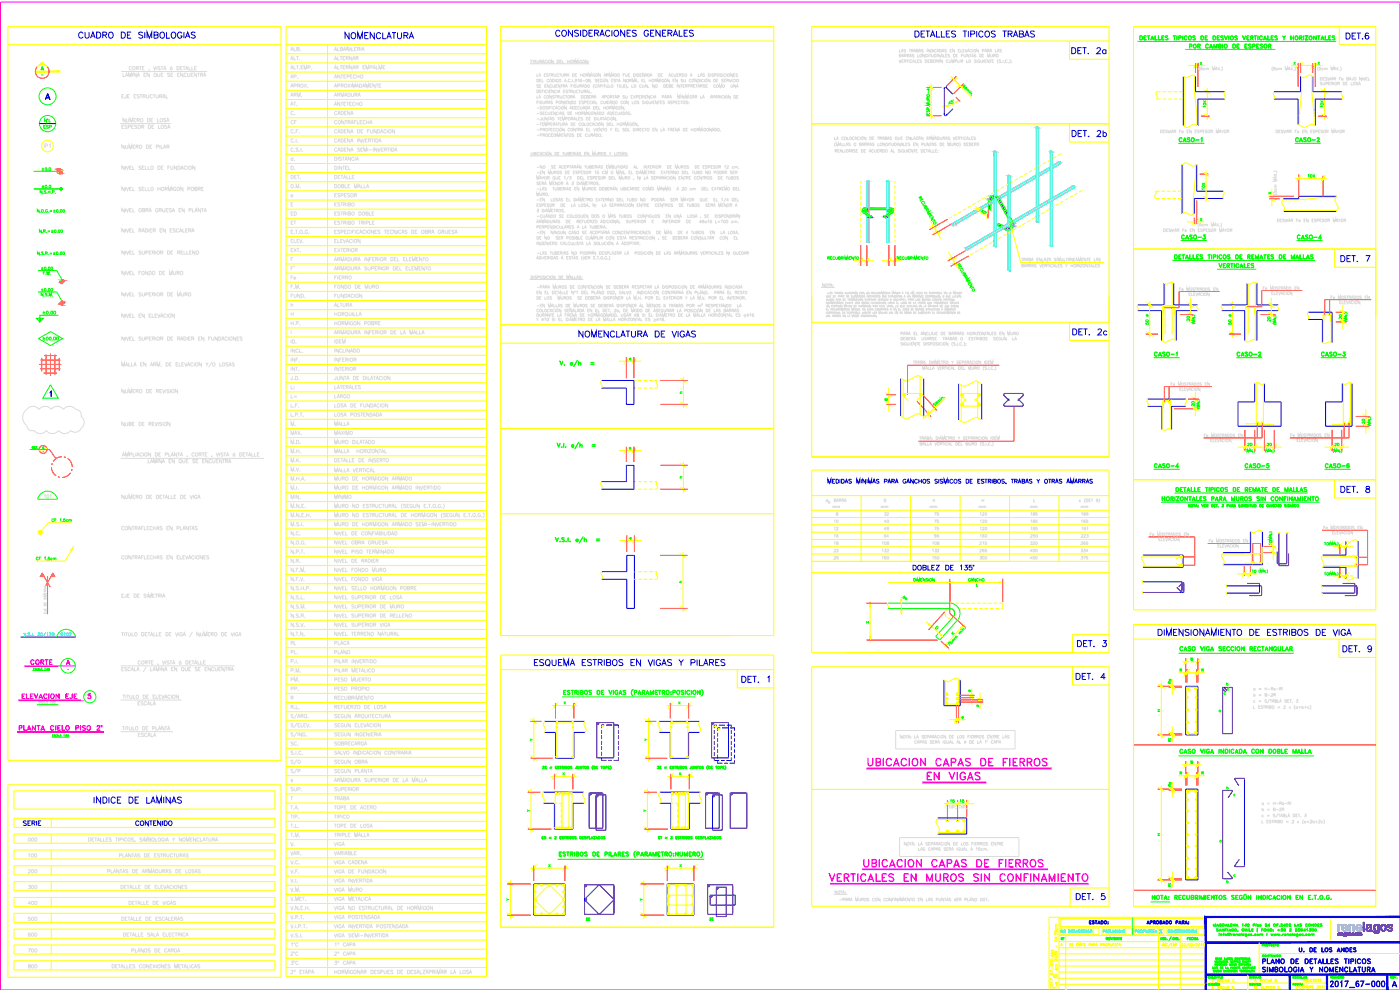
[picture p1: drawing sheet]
<svg xmlns="http://www.w3.org/2000/svg" width="420mm" height="297mm" viewBox="0 0 420 297" stroke-linecap="round" stroke-linejoin="round" font-family="sans-serif">
<defs><g id="words">
<g font-size="5.7" fill="#f0f">
<text x="259.6" y="231.1">UBICACION CAPAS DE FIERROS</text>
<text x="277.3" y="235.3">EN VIGAS</text>
</g>
<text font-size="5.7" fill="#dcdcdc" x="258.2" y="261.4">UBICACION CAPAS DE FIERROS</text>
<text font-size="5.3" fill="#dcdcdc" x="248" y="265.6">VERTICALES EN MUROS SIN CONFINAMIENTO</text>
<g font-size="4.9" fill="#00f">
<text x="22.6" y="12.7">CUADRO DE SIMBOLOGIAS</text>
<text x="320.7" y="17.3">DET. 2a</text>
<text x="403.2" y="13.1">DET.6</text>
<text x="401.5" y="79.7">DET. 7</text>
<text x="172.9" y="102.3">NOMENCLATURA DE VIGAS</text>
<text x="401.5" y="148.9">DET. 8</text>
<text x="402.2" y="196.8">DET. 9</text>
<text x="322.1" y="205">DET. 4</text>
</g>
<text font-size="4.9" fill="#dcdcdc" x="102.7" y="12.7">NOMENCLATURA</text>
<g font-size="4.9" fill="#ff0">
<text x="321" y="101.6">DET. 2c</text>
<text x="322.4" y="195.1">DET. 3</text>
</g>
<text font-size="4.4" fill="#0f0" x="8.5" y="200.7">CORTE</text>
<g font-size="4" fill="#0f0">
<text x="11.3" y="22.2">A</text>
<text x="346.1" y="98.4" transform="rotate(-90 346.1 98.4)">50</text>
<text x="345.7" y="107.9">CASO-1</text>
<text x="370.4" y="107.9">CASO-2</text>
<text x="395.8" y="107.9">CASO-3</text>
<text x="345.7" y="141.5">CASO-4</text>
<text x="372.9" y="141.5">CASO-5</text>
<text x="396.9" y="141.5">CASO-6</text>
</g>
<g font-size="4" fill="#dcdcdc">
<text x="86.4" y="35.6">C.</text>
<text x="86.4" y="38.5">CF</text>
<text x="12.7" y="45.5">P1</text>
<text x="353.1" y="43.7">CASO-1</text>
<text x="388.1" y="43.7">CASO-2</text>
<text x="86.4" y="49.4">d.</text>
<text x="86.4" y="52.2">D.</text>
<text x="86.4" y="66">ED</text>
<text x="86.4" y="68.4">ET</text>
<text x="86.4" y="82.2">F'</text>
<text x="86.4" y="85">Fe</text>
<text x="86.4" y="117.8">L:</text>
<text x="86.4" y="120.6">L=</text>
<text x="86.4" y="128.8">M.</text>
<text x="264.6" y="155.9">32</text>
<text x="86.4" y="205.7">PM.</text>
<text x="7.4" y="253.6">000</text>
<text x="86.4" y="255.1">V.</text>
<text x="7.4" y="263.2">200</text>
<text x="7.8" y="258.6">100</text>
<text x="7.4" y="272.7">400</text>
<text x="7.4" y="277.3">500</text>
<text x="7.4" y="286.8">700</text>
<text x="7.8" y="282.2">600</text>
<text x="7.4" y="291.7">800</text>
</g>
<g font-size="3.5" fill="#0f0">
<text x="363" y="33.5" transform="rotate(-90 363 33.5)">10X</text>
<text x="398.3" y="33.5" transform="rotate(-90 398.3 33.5)">10X</text>
<text x="362.7" y="58.2" transform="rotate(-90 362.7 58.2)">10X</text>
<text x="370.8" y="98.4" transform="rotate(-90 370.8 98.4)">50</text>
<text x="284.7" y="191.6">K</text>
<text x="168.3" y="212.4">X</text>
<text x="346.4" y="214.8">H</text>
<text x="364.8" y="214.8">a</text>
<text x="158" y="223.7">Y</text>
<text x="192.6" y="223.7">Y</text>
<text x="192.3" y="244.8">Y</text>
</g>
<g font-size="3.5" fill="#dcdcdc">
<text x="86.4" y="60.3">e</text>
<text x="86.4" y="79.4">F</text>
<text x="249.1" y="153.8">mm</text>
<text x="278.3" y="153.8">mm</text>
<text x="292.8" y="153.8">mm</text>
<text x="308.3" y="153.8">mm</text>
<text x="323.5" y="153.8">mm</text>
<text x="249.4" y="158">10</text>
<text x="249.4" y="160.2">12</text>
<text x="264.6" y="158">40</text>
<text x="264.6" y="160.2">48</text>
<text x="279.4" y="158">75</text>
<text x="279.4" y="160.2">75</text>
<text x="293.2" y="158">120</text>
<text x="293.2" y="160.2">120</text>
<text x="308.3" y="158">185</text>
<text x="308.3" y="160.2">185</text>
<text x="323.5" y="158">165</text>
<text x="323.8" y="160.2">161</text>
<text x="249.4" y="162.3">16</text>
<text x="249.4" y="166.9">22</text>
<text x="263.9" y="166.9">132</text>
<text x="264.6" y="162.3">64</text>
<text x="279" y="166.9">132</text>
<text x="279.4" y="162.3">96</text>
<text x="293.2" y="162.3">160</text>
<text x="293.2" y="166.9">265</text>
<text x="308.3" y="162.3">250</text>
<text x="308.3" y="166.9">400</text>
<text x="323.5" y="162.3">223</text>
<text x="323.5" y="166.9">334</text>
<text x="86.4" y="211">R</text>
<text x="284.3" y="242">15</text>
<text x="287.2" y="242">15</text>
<text x="7.4" y="267.8">300</text>
</g>
<g font-size="3.5">
<text x="175" y="277.3">2E</text>
<text x="212" y="277.3">3E</text>
</g>
<g font-size="3.1" fill="#0f0">
<text x="203.2" y="119.2">h</text>
<text x="264.6" y="121.4">8</text>
<text x="203.2" y="144.6">h</text>
<text x="188" y="163">e</text>
<text x="202.8" y="176">h</text>
<text x="366.5" y="209.5">c</text>
<text x="369.4" y="239.9">c</text>
<text x="346.4" y="251.9">H</text>
<text x="151" y="271.3">Y</text>
<text x="191.2" y="271.3">Y</text>
</g>
<g font-size="2.6" fill="#0f0">
<text x="11.3" y="23.6">-</text>
<text x="12" y="136.5">-</text>
<text x="19.4" y="202.1">-</text>
</g>
</g></defs>
<!-- layer: RLA-FORMATO -->
<g fill="none" stroke="#ff0" stroke-width=".3">
<path d="M316.8 279.3a.25 .25 0 0 1 .2 .3 .25 .25 0 0 1-.4 .1 .25 .25 0 0 1 0-.4l.7 .1-.1 .3M316.8 278.9h.8M316.8 278.2h.5M316.9 278.9a.26 .26 0 0 1 0-.3 .26 .26 0 0 1 .3 0 .26 .26 0 0 1 0 .3M317.3 277.8h-.5l.1 .4M317.3 277.3l-.5 .1 .1 .4M317.8 275.2v21.8M318.2 278.4h11.6v1.9h-11.6zM318.2 275.6h21.4v2.3h-21.4zM328.1 278.4v1.9M330.7 278.4h8.9v1.9h-8.9zM337.8 278.4v1.9"/>
<path d="M340.3 278.4h9v1.9h-9zM340.3 275.6h21v2.3h-21zM347.6 278.4v1.9M350.2 278.4h11.1v1.9h-11.1zM359.5 278.4v1.9M361.9 275.2h-47.1v21.8M399.2 275.9v6.2M315.2 286.7h.9M315.4 291.9l-.1 .1a.37 .37 0 0 0 .3 .5 .37 .37 0 0 0 .4-.6 .26 .26 0 0 0-.4 .2 .26 .26 0 0 0 .2 .3M315.5 285.8l.6 .1-.6 .2 .6 .1-.6 .2M315.5 285.1h.8v.3M315.6 286.7a.26 .26 0 0 0 0 .4 .26 .26 0 0 0 .4 0 .26 .26 0 0 0 0-.4"/>
<path d="M315.6 285.1a.26 .26 0 0 0 0 .3 .26 .26 0 0 0 .4 0 .26 .26 0 0 0 0-.3M315.7 290.1v.8M316 287.5h.1M316.1 296v.5l-.7-.5-.2 .3 .2 .2M316.1 294.6h-.9l.2 .2M316.1 294l-.9-.4v.6M316.1 291.5l-.9-.4v.6M316.1 292.7v.7M316.5 293.5v-.4l.3 .3a.28 .28 0 0 1 .4-.3 .28 .28 0 0 1 0 .5M316.5 290.9h.7l.1 .2-.3 .2M316.5 280.5v-.5l.3 .3a.28 .28 0 0 1 .4-.2 .28 .28 0 0 1 0 .5M316.5 296.3h.8"/>
<path d="M316.5 296.1v.5M316.5 285.5l.2 .4 .5-.5a.27 .27 0 0 1 .1 .3 .27 .27 0 0 1-.3 .2l-.2-.4zM316.8 289.8h.5M316.8 295.4h.5M316.8 290.1h.5M316.8 280.9h.1M316.9 290.1a.26 .26 0 0 0 0 .4 .26 .26 0 0 0 .3 0 .26 .26 0 0 0 0-.4M317 283.6v.7M317 281.1v.6l-.5-.4h.8M317.2 295.4l.1 .4-.5 .1M317.2 294.7a.26 .26 0 0 1 .1 .4 .26 .26 0 0 1-.4 0 .26 .26 0 0 1 .1-.4v.5M317.2 280.9h.1"/>
<path d="M317.3 289.4h-.5l.1 .4M317.3 287.7v.6l-.6-.5-.2 .3 .2 .2M317.3 286.4h-.8l.2 .2M317.8 286.2h44.1M317.8 284.4h44.1M317.8 282.5h44.1M317.8 280.7h44.1M317.8 293.5h44.1M317.8 289.8h44.1M317.8 295.3h44.1M317.8 288h44.1M317.9 291.7h44.1"/>
<path d="M319.8 280.7v16.3M347.7 280.7v16.3M354.2 280.7v16.3M361.9 294.9h36.3M374.5 292.4v4.6M376.6 296.7v-.7l.3 .7 .2-.7v.7M377.4 296.6h.1M377.9 282.8v9.6M377.9 286.1h42.3M378.5 296v.7M378.7 296.3l.3 .4M379 296l-.5 .4"/>
<path d="M379.2 296l.2 .7 .3-.1v-.6M380 296.3h.4v-.3h-.4v.7M380.7 296.3h.3M381.2 296h-.5v.7M381.4 296.3h.2M381.8 296h-.4v.7h.4M382 296.3l.5-.2-.5-.1v.7M382.2 296.3l.3 .4M384 296.1a.3 .3 0 0 0-.5-.1 .3 .3 0 0 0-.1 .4 .27 .27 0 0 0 .3 .3 .27 .27 0 0 0 .3-.2M384.2 296.6h.1M388.9 295.8a.4 .4 0 0 1 .5 .2 .4 .4 0 0 1-.1 .5h-.4zM389.6 295.8v.7"/>
<path d="M390.4 296a.27 .27 0 0 0-.3-.2 .27 .27 0 0 0-.2 .3v.2a.27 .27 0 0 0 .2 .2 .27 .27 0 0 0 .3-.1M390.7 295.8v.7M390.9 296.1h.3M391.3 293.8v.7M391.4 295.8h-.5v.7h.5M391.6 296.5v-.7l.3 .7 .3-.7v.7M392.1 293.8v.7l-.5-.7v.7M392.3 293.8l.5 .2-.1 .5h-.4zM392.4 296.1l.5-.2-.5-.1v.7h.5l-.2-.4M393.1 293.8v.7M393.2 296.1l.5-.2-.5-.1v.7M393.4 296.1l.3 .4"/>
<path d="M393.8 294a.27 .27 0 0 0-.3-.2 .27 .27 0 0 0-.2 .3v.2a.27 .27 0 0 0 .2 .2 .27 .27 0 0 0 .3-.1M393.9 296.1h.3M394 294.5l.3-.7 .2 .7M394.1 294.3h.3M394.3 295.8h-.4v.7h.4M394.7 293.8l.5 .2-.1 .5h-.4zM395.3 296l.1-.2 .3 .1-.5 .6h.5M395.4 294.5l.2-.7 .3 .7M395.5 294.3h.3M396.5 293.9l-.4-.1v.3l.4 .3h-.5M396.7 295.9l.2-.1v.7M397.3 295.8h.5l-.3 .7"/>
<circle cx="315.6" cy="295.5" r=".38"/>
<circle cx="315.6" cy="288" r=".38"/>
<circle cx="315.6" cy="289.6" r=".38"/>
<circle cx="315.6" cy="288.8" r=".38"/>
<circle cx="316.9" cy="287.2" r=".38"/>
<circle cx="316.9" cy="292.6" r=".38"/>
<circle cx="316.9" cy="282.2" r=".38"/>
<circle cx="396.2" cy="296.1" r=".33"/>
</g>
<path d="M.2 .6h420v296.4h-420z" fill="none" stroke="#f0f" stroke-width=".3"/>
<!-- layer: RLA-CORTES -->
<g fill="none" stroke="#ff0" stroke-width=".3">
<path d="M243.6 7.9h89.2v129.2h-89.2zM321 17.8h11.8M340.2 7.9h72.7v175.1h-72.7zM356.6 19.6h5.1M387.4 19.6h9.5M401.9 13.4h11M243.6 37.2h89.2M279.5 25.1v10.7M285.4 22.9l6.1 6.1M286.2 23.7l1.4 1.4M286.9 30.8l-2.4 1M288.4 25.9l.8 .8"/>
<path d="M321 37.2v5.4h11.8M348.4 27.5h-1.3l-.3 .6 .6 1.1-.3 .5h1.3M348.9 27.5h1.1M348.9 29.7h1.1M350.6 27.5h1.1M350.6 29.7h1.1M352.2 27.5h1.1M352.2 29.7h1.1M353.9 27.5h1.2M353.9 29.7h1.2M355.1 37.7l1.1 .6 2.2-1.1 1.1 .5M355.1 22.9l.9 .5 1.9-1 .9 .5"/>
<path d="M355.4 23v14.9M358.5 22.8v4.7l.7 7.3v2.8M362.3 26.4v2.2M362.3 33.7v2.2M367.5 27.5l-.2 .6 .5 1.1-.3 .5M382.3 27.5l-.3 .6 .6 1.1-.3 .5M389.6 37.4l1.8 .9 2.2-1.1 1.1 .5M390.3 22.9l.9 .5 1.9-1 .9 .5M390.6 23v4.5l-.7 7.3v2.8M393.7 22.8v4.7l.7 7.3v2.8M397.5 26.4v2.2M397.5 33.7v2.2"/>
<path d="M402.7 27.5l-.2 .6 .5 1.1-.3 .5M348 57.4h-1.2l.2 .5-.5 1.1 .3 .5h1.2M348.6 59.5h1.1M348.6 57.4h1.1M350.2 59.5h1.1M350.2 57.4h1.1M351.9 59.5h1.1M351.9 57.4h1.1M353.5 59.5h1.3M353.5 57.4h1.3M354.8 49.3l1.1-.5 2.2 1.1 1.1-.6M355 49.2v14.8"/>
<path d="M358.9 49.5v2.7l-.8 7.3v4.8M362 51.1v2.2M362 58.4v2.2M367.2 57.4l.3 .5-.6 1.1 .3 .5M381.7 56.7v5.2M385.1 59.7l-.5 .9 1 1.9-.5 1M388.7 53.6h9.5M401 59.2h-3.9l-7.3 .8h-4.9M401.1 58.9l-.6 1.1 1.2 2.3-.6 1.2M256.1 78.2h6.3M264.6 78.2h6.2M279.2 66.2l2 3.5"/>
<path d="M280.3 68.1l.9 1.6M281.2 69.7l1.1 1.9M284.7 75.6l1.1 1.9M285.8 77.5l2 3.5M285.8 77.5l.9 1.6M340.2 74.7h72.7M354.8 64.2l.9-.5 1.8 1 .9-.5M356.2 66.6h5.1M385.3 63.2h16M150.3 97.5h81.9v93.2h-81.9zM243.6 96.7h89.2M341.4 91.5l-.2 .4 .5 .9-.3 .4"/>
<path d="M345 90.4v10.9M349.2 94.4v-2.4h3.5v10.1M349.3 84.9l.8 .4 1.4-.7 .8 .3M349.7 85.1v15.1M351.8 84.7v15.5M352.4 94.4v-2.7h-3.5v10.7M357.3 89.3v7.3M359.4 91.5l-.2 .4 .4 .9-.2 .4M366.6 91.5l-.2 .4 .5 .9-.3 .4M369.9 90.4v10.9M374.3 84.9l.7 .4 1.5-.7 .7 .3M374.6 85.1v15.1"/>
<path d="M376.5 94.4v-2.7h-2.6v10.7M376.7 84.7v17.3M381.5 89.3v7.3M383.6 91.5l-.2 .4 .4 .9-.2 .4M397.3 96.6v-2.7h2.2v8.8M399.3 96.6v-2.5h-2.2v8.8M400.5 80.2h12.4M403 91.5v7.3M150.3 103h81.9M180.5 114.2l-.3 .5 .5 1.2-.3 .5M185.8 108.4h6.7M190.3 114.2h.7"/>
<path d="M190.3 116.4h.6M191.5 116.4h1.1M191.5 114.2h1.1M193.1 116.4h1.1M193.2 114.2h1.1M194.8 116.4h1.1M194.8 114.2h1.1M196.4 114.2h.7l-.2 .5 .5 1.2-.3 .5h-.7M205.1 113.1v9.3M266.7 116.2v2.2M270.3 113.5l1.7 .9 3.5-1.7 1.7 .8M271.1 113.9v11.4"/>
<path d="M276.1 113v11.4M276.4 118l.2 .1 .1 .5-1.6 1.7M276.4 118.1h-5.4v.6l1.6 1.6M283.9 119.4l-6.9 6.2 5.2-4.6M287.7 115.1l1.7 .9 3.5-1.7 1.7 .8M288.5 115.5v10.9M290 119.6l-1.6 1.6v.5h5.6v-.5l-1.5-1.6M293.4 114.5v10.9M321 102.2h11.8M348.6 102.2l1.1 .6 2.2-1.1 1.1 .5M358.7 117.5v7.3M373.5 102.2l1 .5 1.8-.9 .9 .4"/>
<path d="M376.6 115.1l.7-.4 1.4 .8 .8-.4M377 114.8v12.6h5.4M379.2 115.2v12h-5.6M396.9 102.8l.7 .4 1.5-.8 .7 .4M402.8 115.1l.8 .4 1.4-.8 .8 .4M403.2 115.2v12h1.9v-2.2M405.3 114.8v12.6h-5.5M150.3 128.6h81.9M185.8 135.2h6.7M205.1 138.5v9.4M266.7 122.4v1.1M270.3 124.9l1.7 .9 3.5-1.8 1.7 .9"/>
<path d="M287.7 126l1.7 .9 3.5-1.7 1.7 .8M290 120.3l-1.6-1.6v-.6h5.6v.6l-1.5 1.6M348.7 128.9l.7 .3 1.5-.7 .7 .4M349.2 122.6v-2.6h2.2v8.7M351.2 122.6v-2.4h-2.3v8.8M371.4 134.2h13.2M397.6 134.2h7.3M409.9 122.8v7.3M150.3 154.1h81.9M180.5 144.5l-.3 .6 .5 1.1-.3 .6M190.3 144.5h.7M190.3 146.8h.6"/>
<path d="M191.5 146.8h1.1M191.5 144.5h1.1M193.1 146.8h1.1M193.2 144.5h1.1M194.8 146.8h1.1M194.8 144.5h1.1M196.4 144.5h.7l-.2 .6 .5 1.1-.3 .6h-.7M340.2 143.9h72.7M375.3 159.5l.9 .4 1.8-.9 .9 .5M375.6 159.6v9.1M378.6 159.3v9.6l-5.2 .1M400.5 149.4h12.4"/>
<path d="M180.6 171.5l-.3 .6 .6 1.1-.3 .6M185.9 162.2h1.1M190.4 171.5h.6M190.4 173.8h.6M191.5 162.2h1.1M191.6 173.8h1.1M191.6 171.5h1.1M193.2 173.8h1.1M193.2 171.5h1.1M194.8 173.8h1.1M194.9 171.5h1.1M196.5 171.5h.6l-.2 .6 .5 1.1-.3 .6h-.6"/>
<path d="M205 165.5v18.1M266.5 174.8h33.3M270.5 179.1v3.5M342.9 166.8h11.6M343 166.5l-.5 .9 1 1.9-.5 .9M343.1 169.9h11.4M353 169l1.3 .8M354.2 167.1l.3-.3 .2 .3v2.5l-.4 .2M354.3 166.9l-1.3 .8M366.9 166.2h11.5M367 165.8l-.5 .9 1 1.8-.5 .9M371.2 172.2h6.2"/>
<path d="M373.4 166.1h5.1l.3 .2M375.5 168.7l.5 .4M375.7 164v4.7l.3 .3M378.2 166.3h.3v.4M378.8 164v4.7l-.2 .4h-11.4M382.1 161.8v6.2M396.8 166.8h10.2l.3 .3 .1 2.4-.2 .3-5.1 .1M396.9 166.5l-.4 .9 .9 1.9-.5 .9M399.9 163.9h6.2M399.9 172.8h6.2M402.1 167h4.9l.2 .2v2.4l-10 .1M403.9 173.7l1 .4 1.8-.9 .9 .5"/>
<path d="M403.9 162.3l1 .5 1.8-1 .9 .5M150.3 196.5h81.9v81.7h-81.9zM243.6 195.8h89.2M261.1 182.1v8.9M270.5 183.7v.8M277.9 186.5l.8 .7M279.6 188l2.1 1.9M281.3 182.6h1.1M282.6 190.7l.8 .7M283.6 184.1l.4 .9M284.3 182.8l-.6 .7M284.3 185.3l1 .2"/>
<path d="M284.8 182.6l1 .2M285.1 181h1.1M286.2 183.1l.3 1M286.4 184.5l-.6 .8M286.7 181h1.1M287.8 182.6h.5M288.3 181h1.1M288.4 188.5l-3.9 4.3M288.9 182.6h1.1M290 181h1.1M290.5 182.6h1.1M291.6 181h1.1"/>
<path d="M292.2 182.6h1M293.3 181h1.1M293.8 182.6h1.1M294.9 181h1.1M295.4 182.6h1.1M296.6 181h1.1M297.1 182.6h1.1M298.2 181h1.1M298.7 182.6h1.1M299.8 181h1.1v1.6h-.5M321.9 190.3h10.9M340.2 187.4h72.7v84.5h-72.7z"/>
<path d="M340.2 187.4v38.8M354.8 198.6h5.8M401.8 197.2h11.1M160.2 215.3v13.3M163.4 216.4l-.4 .9 .8 1.6-.4 .9M165.6 211.7h2.2M166.9 216.9l.5 .5M167 216.7h5l-.1 10.6-4.9-.1zM167.2 216.6l.4 .5M172.2 211.7h1.1M175.6 216.4l-.4 .9 .8 1.6-.4 .9M180.5 217.8l.5 .4"/>
<path d="M180.8 217.5l.4 .5M194.6 215.3v13.3M197.8 216.4l-.4 .9 .8 1.6-.4 .9M200 211.7h7.8M201.4 216.8v10.3M201.4 216.9l.4 .5M201.6 216.6l.5 .5M206.3 216.6l.1 .2v10.3l-.1 .2M206.3 216.6h-4.8l-.2 .2M210 216.4l-.4 .9 .8 1.6-.4 .9M214.4 217.8l.5 .5M214.6 217.6l.5 .4"/>
<path d="M215.3 218.6l.5 .5M215.6 218.4l.4 .5M221.3 200.9v5.5h10.9M243.6 200.1h89.2v71.8h-89.2zM283.3 204l1.2 .6 2.4-1.2 1.3 .6M284.9 215.9h5M287.7 203.7v7.3l-.3 .3-3.6-.1v-7M291.6 206.5v5M294.1 207.8v5M321.9 205.5h10.9M348.5 204.8v16.8M351.8 203.7v4.8"/>
<path d="M351.8 218v4.7M353.7 201.9h8M356.2 206.5l.3-.3 2.4 .1 .2 .2v13.4l-.2 .2h-2.4l-.3-.2M356.2 206.5v13.4M356.2 206.7l1.1 1M356.6 206.3l1 1M159.4 236.6v13.3M163.1 237.7l-.4 .8 .8 1.7-.4 .8M165.3 232.9h7.7M166.6 238.2l.5 .4M166.9 237.9l.4 .5M168.7 238.2l.5 .4"/>
<path d="M168.9 237.9l.5 .5M175.2 237.7l-.4 .8 .8 1.7-.4 .8M194.3 236.6v13.3M198 237.7l-.4 .8 .8 1.7-.4 .8M200.2 232.9h7.8M201.3 227.1l.2 .2h4.8M201.6 238.2l.5 .4M201.8 237.9l.5 .5M203.6 238.2l.5 .4M203.9 237.9l.4 .5M205.5 237.9l.2 .2v10.3l-.2 .1M205.5 237.9l-3.9 .2v10.3l.1 .1h4.9v-10.4l-.2-.2-2.8 .2 .2 10.4"/>
<path d="M210.2 237.7l-.4 .8 .8 1.7-.4 .8M243.6 236.9h89.2M348.5 235.7v29.4M351.8 234.6v4.7M353.7 232.8h8M354.8 229.5h5.8M356.2 237.4l.3-.2 2.4-.1 .2 .3v26l-.2 .3h-2.4l-.3-.3M356.2 237.4v26M166.4 241h.8M167.7 241h.7v1.1M168.4 242.7v1.1M168.4 244.3v1.1"/>
<path d="M168.4 246v1.1M168.4 247.6v1.2M168.8 248.5l-.1-10.4 2.8-.2 .2 .2-.1 10.4h-4.8l-.2-10.4 .2-.2h3.8l.2 .2v10.3l-.2 .1M201.3 241h.8M202.6 241h.8v1.1M203.4 242.7v1.1M203.4 244.3v1.1M203.4 246v1.1M203.4 247.6v1.2M281.2 245.9h8.2l.2 .2v3.6l-7.9 .1M281.4 245.4l-.6 1.2 1.2 2.5-.6 1.2M291.2 241.1h1.1"/>
<path d="M153.2 264.1v11.6M159.1 260.5h11.5M160.4 265.6l8.7-.1 .2 .1M160.4 274.1l.2 .2h8.5l.2-.2M160.5 265.7l.4 .5M160.5 265.6v8.6M160.6 269.7h.6M160.6 270.1h.6M160.7 265.5l.5 .4M164.8 274.3h.2M164.8 274.3l-4.4-4.4 4.5-4.4 4.4 4.4-4.3 4.4M169.3 265.6v8.6"/>
<path d="M193.2 264.1v11.6M199.1 260.5h10.3M200.5 265.7l.5 .5M200.5 268.8l.5 .5M200.7 265.5l.5 .4M200.7 268.6l.5 .5M202.9 274.1l.2 .2M202.9 265.6v8.6M202.9 265.7l.5 .5M203.1 265.5l-.2 .1M203.1 265.5l2.8 .1v8.6l-.2 .1M203.2 265.5l.4 .4"/>
<path d="M208 265.6l-.2-.1-7.3 .1v8.7h7.4l.1-.2M208 268.7l-7.4-.1-.1 2.8 .1 .2h7.3l.1-.2M208 265.6v8.6M332.8 266.4h-11.6v5.5M351.8 261.5v4.7"/>
</g>
<g fill="none" stroke="#f00" stroke-width=".3">
<path d="M358.8 19v2.9M359.5 19v7.1M389.6 19v7.1M390.3 19v2.9M394 19v2.9M394.7 19v7.1M278 34.7h4.5M278 26.2h4.5M286.9 29.2l1.3 1.2M287 22.9l-3 3M289.2 25.1l-3 3M360.4 34.8h2.6"/>
<path d="M395.6 34.8h2.6M360 52.2h2.6M381 58.9h7.3M381 59.7h3M389.8 52.4v6.7M397.1 52.7v6.5M258.3 73.5v6.3M260.2 73.5v6.3M266.8 73.5v6.3M268.6 73.5v6.3M284.4 65.8l-5.4 3.1M285.3 67.4l-5.4 3.1"/>
<path d="M289.8 75.2l-5.4 3.1M290.7 76.8l-5.4 3.1M296.6 62.9l-.1 2.6M358.4 65.3v2M359.2 60.1v7.2M354.1 94.4h4.1M366 87.5h-12.2v4.8h-4.4M378.3 94.4h4.5M390.8 87.2h-12.1v4.8h-4.5M399 89.9v4.5M400.9 96.6h3.2M400.9 93.7h3.2"/>
<path d="M411.5 89.9h-13.9v4.5M188 107.1v6.4M190.3 107.1v6.4M198.2 114.2h8.2M266 118.4h2.9M277 118.6l4.2 4.5M299.9 109.6h-27.5v8.8M343.9 100.2h3.6M350.9 116v4.5M356.5 119.7h3.3M363.7 116h-14.3v4.5M368.8 100.2h3.6"/>
<path d="M188 134v4.6M190.3 134v4.6M198.2 121.3h8.2M198.2 139.6h8.2M266 121.3h2.9M275.2 120.4l4.2 4.6M304.3 121.9v10.5h-28.7M352.4 122.6h7.4M373.6 129v6.3M376.6 129v6.3M377.3 126.9v4.5M378.8 126.9v4.5h-17.7"/>
<path d="M379.5 129v6.3M382.4 129v6.3M399.8 129v6.3M402.7 129v6.3M403.4 126.9v4.5M404.9 126.9v4.5h-17.8M406.9 127.9h4.1M406.9 125h4.1M198.2 146.8h8.2M396.8 159.1h13.6v10.3h-3.6M188.1 160.7v4.9M190.4 160.7v4.9"/>
<path d="M198.1 166.6h8.2M285.1 173.7v10.4l4.7 4.2M300.9 173.7v6.9M344.7 161.1h13.8v8.5h-4.2M354.3 167.1h4.2M362.4 163.1h16v5.6M373.4 169.8v3M375.3 169.8v3M376 163.1v5.6M379.2 165.8h3.5M379.2 164h3.5M402.1 163.3v3"/>
<path d="M402.1 170.4v3M406.8 167.2h3.6M198.1 182.5h8.2M260 192.1h21.4M260 181h6.3M282.4 192.4l2.4 2.1M283.5 183.6l-4.8 5.4M355.9 197.5v7.3M359.5 197.5v7.3M159.2 216.4h3.3M166.7 210.9v4.6M172.2 210.9v4.6"/>
<path d="M193.7 216.4h3.2M201.1 210.9v4.6M206.7 210.9v4.6M287 210.8v6.2M287.2 210.6h7.9M287.2 209.3h5.1M287.2 210h7.9M287.2 208.6h5.3M287.7 211.4v5.6M347.4 205.9h7.4M350.7 206.3h4.1M356.2 200.8v4"/>
<path d="M359.1 200.8v4M158.4 237.7h3.8M159.2 227.5h6.6M166.4 237.7h4M166.4 232.2v4.6M171.9 232.2v4.6M193.3 237.7h3.8M193.7 227.5h6.6M201.3 237.7h4M201.3 232.2v4.6M206.9 232.2v4.6M340.2 223.5h72.7"/>
<path d="M347.4 236.8h7.4M347.4 220.5h7.4M350.7 220.1h4.1M350.7 237.2h4.1M355.9 228.4v7.3M356.2 231.7v4M359.1 231.7v4M359.5 228.4v7.3M158.4 248.8h7.1M160.2 259.7v4.7M169.5 259.7v4.7M193.3 248.8h7.1"/>
<path d="M200.2 259.7v4.7M208.3 259.7v4.7M284.3 240v6.3M287.4 240v6.3M290.1 240v5M152.2 274.6h7.1M152.2 265.2h7.1M192.2 274.6h7.1M192.2 265.2h7.1M340.2 267.1h72.7M347.4 264h7.4M350.7 263.7h4.1"/>
</g>
<g fill="none" stroke="#00f" stroke-width=".3">
<path d="M321.7 39.1h.6a.98 .98 0 0 1 .7 1 .98 .98 0 0 1-.7 .9h-.6zM324.7 39.1h-1.1v1.9h1.1M325 39.1h1.2M325.6 39.1v1.9M329.3 39.6l.3-.5h.4l.3 .4-.2 .6-.9 .9h1.2M331 39.1v1.9M355.1 22.9v14.8M358.8 22.9v4.6h8.7M367.5 29.7h-8v8M382.3 29.7h7.3v7.7M390.3 22.9v4.6h-8M394 22.9v4.6h8.7"/>
<path d="M402.7 29.7h-8v8M323.6 40h.7M326.6 40.9h.2zM331 40a.58 .58 0 0 1 .9-.1 .58 .58 0 0 1 0 .9 .58 .58 0 0 1-.9-.1M354.8 49.3v14.9M359.2 49.3v8.1h8M367.2 59.5h-8.8v4.7M401.1 58.9h-11.3v.8h-4.7M385.1 63.5h16M341.4 93.2h7.2v9M349.3 84.9v6.6h-7.9M352.3 84.9v6.6h7.1"/>
<path d="M359.4 93.2h-6.4v9M366.6 93.2h6.9v9M374.3 84.9v6.6h-7.7M377.2 84.9v6.6h6.4M383.6 93.2h-6.4v9M392.6 93.7h7.2v9.1M392.6 95.8h4.3v7M180.5 114.2h9.8v7.1h-2.3v-4.9h-7.6M270.3 113.5v11.4M277.2 113.5v11.4M287.7 115.1v10.9M294.6 115.1v10.9"/>
<path d="M344.4 119.7h11.5M376.6 115.1v5.5h-5.1v7.3h13v-7.3h-5v-5.5M402.8 115.1v5.5h-5v7.3h8v-12.8M344.4 121.9h4.3v7M355.9 121.9h-4.3v7M180.5 144.5h7.5v-4.9h2.3v7.2h-9.9M375.3 159.5v6.3h-8.3M378.9 159.5v9.9h-11.9M180.6 171.5h7.5v-4.9h2.3v15.9h-2.3v-8.7h-7.5M343 166.5h12.1v3.7h-12.1M396.9 170.2h7v3.5M403.9 162.3v4.2h-7"/>
<path d="M407.6 162.3v11.4M163.4 219.8h3.3v7.7h5.5v-7.7h3.4M163.4 216.4h12.2M197.8 219.8h3.3v7.7h5.6v-7.7h3.3M197.8 216.4h12.2M222.6 202.9h.6a.98 .98 0 0 1 .7 .9 .98 .98 0 0 1-.7 1h-.6zM224.5 203.8h.6M225.6 202.9h-1.1v1.9h1.1M225.8 202.9h1.3M226.5 202.9v1.9M227.5 204.7h.2zM230.4 203.3l.4-.4v1.9"/>
<path d="M283.3 204v7.8h4.9v-7.8M355.9 205.9h3.6v14.6h-3.6zM163.1 237.7h12.1M198 237.7h12.2M355.9 236.8h3.6v27.2h-3.6zM163.1 241h3.3v7.8h5.5v-7.8h3.3M198 241h3.3v7.8h5.6v-7.8h3.3M281.4 245.4h8.7v4.9h-8.7M160.2 265.2h9.3v9.4h-9.3zM200.2 265.2h8.1v9.4h-8.1zM323 268.1h.6a.97 .97 0 0 1 .6 .9 .97 .97 0 0 1-.6 .9h-.6zM324.8 269h.7"/>
<path d="M325.9 268.1h-1.1v1.8h1.1M326.2 268.1h1.2M326.8 268.1v1.8M327.9 269.8h.1zM331.5 268.1h-.9v.8a.65 .65 0 0 1 .9 0 .65 .65 0 0 1-.1 .9 .65 .65 0 0 1-.9-.2"/>
</g>
<g fill="none" stroke="#dcdcdc" stroke-width=".3">
<path d="M348.3 39h.3a.44 .44 0 0 1 .2 .5 .44 .44 0 0 1-.2 .4h-.3zM349.1 39.4h.3M349.6 39h-.5v.9h.5M350.4 39.2h-.6l.6 .4-.2 .3-.4-.2M350.5 39l.3 .9 .3-.9M351.3 39v.9M351.5 39.9l.3-.9 .3 .9M351.6 39.6h.4M352.3 39.4h.5l.1-.2-.6-.2v.9M354.5 39h-.5v.9M356.7 39h-.5v.9M357.5 39v.9l-.5-.9v.9"/>
<path d="M359.2 39h-.6v.9M359.9 39.2h-.5l.5 .3-.1 .3-.4-.1M360.1 20a.84 .84 0 0 0 0 1.3M360.2 39.5l.5-.1v-.3l-.5-.1v.9M360.8 20.2h-.4v.3a.29 .29 0 0 1 .4 0 .29 .29 0 0 1-.1 .5 .29 .29 0 0 1-.4-.1M361.5 39h-.5v.9M361.6 20.6a.27 .27 0 0 0-.4-.1 .27 .27 0 0 0 0 .4 .27 .27 0 0 0 .4 0M361.9 20.6l.3-.1 .1 .5M361.9 20.5v.5M362.2 39.2l-.4-.1-.1 .2 .5 .4h-.5M362.3 20.6l.4-.1v.5M363.4 39.4h.5v-.2l-.5-.2v.9"/>
<path d="M363.7 39.4l.2 .5M363.9 21v-.8l.3 .8 .3-.8v.8M364.7 21l.3-.8 .3 .8M364.8 20.8h.4M365 39.9v-.9l.4 .9 .3-.9v.9M365.5 20.2l.5 .8M365.9 39.9l.3-.9 .3 .9M366 39.6h.4M366 20.2l-.5 .8M366.3 20.9h.1M366.6 39l.3 .4v.5M366.6 20a.84 .84 0 0 1 0 1.3"/>
<path d="M367.2 39l-.3 .4M368.3 39.4h.4l.1-.3-.5-.1v.9M368.5 39.4l.3 .5M382 20a.84 .84 0 0 0 0 1.3M382.7 20.2h-.4l-.1 .3a.29 .29 0 0 1 .5 0 .29 .29 0 0 1-.1 .5 .29 .29 0 0 1-.4-.1M382.9 39l.5 .2-.1 .6-.4 .1zM383.5 20.6a.27 .27 0 0 0-.4-.1 .27 .27 0 0 0 0 .4 .27 .27 0 0 0 .4 0M383.8 20.6l.3-.1 .1 .5M383.8 20.5v.5M383.8 39.4h.3M384.2 20.6l.4-.1v.5M384.3 39h-.5v.9h.5"/>
<path d="M385 39.2l-.4-.1-.1 .2 .5 .5h-.5M385.2 39l.3 .9 .3-.9M385.7 21v-.8l.4 .8 .3-.8v.8M386 39v.9M386.2 39.9l.3-.9 .3 .9M386.3 39.6h.4M386.6 21l.3-.8 .3 .8M386.7 20.8h.4M387 39.4h.5v-.3l-.5-.1v.9M387.4 20.2l.5 .8M387.9 20.2l-.5 .8M388.2 20.9h.1"/>
<path d="M388.5 20a.84 .84 0 0 1 0 1.3M389.2 39h-.5v.9M391.4 39h-.5v.9M392.2 39v.9l-.6-.9v.9M393.8 39h-.5v.9M394.6 39.2h-.6l.6 .4-.2 .3-.4-.1M394.9 39.5l.4-.1 .1-.3-.5-.1v.9M395.7 20a.84 .84 0 0 0 0 1.3M396.2 39h-.5v.9M396.2 23.2l.5 .2a.46 .46 0 0 1 0 .5 .46 .46 0 0 1-.5 .2zM396.4 20.2h-.4v.3a.29 .29 0 0 1 .4 0 .29 .29 0 0 1 0 .4 .29 .29 0 0 1-.4 0M396.7 24.8l-.4-.1-.1 .2 .5 .5h-.5"/>
<path d="M396.9 39.2h-.5l.5 .4-.2 .3-.3-.1M397 24.7v.6l.3 .2 .2-.1 .1-.7M397.1 23.6h.3M397.2 20.6a.26 .26 0 0 0-.4-.1 .26 .26 0 0 0 0 .4 .26 .26 0 0 0 .4 0M397.5 20.6l.4-.1v.5M397.5 20.5v.5M397.6 23.2h-.5v.9h.5M397.9 25.1h.5v-.3l-.5-.1v.8M397.9 20.6l.4-.1v.5M398.1 39.4h.4l.1-.3-.5-.1v.9M398.3 23.4h-.5l.5 .4v.2l-.5-.1M398.4 39.4l.2 .5"/>
<path d="M398.5 23.2l.3 .9 .3-.9M398.7 25.1h.3M399.2 24.7h-.5v.8h.5M399.3 23.2v.9M399.5 25.1l.4-.1 .1-.2-.5-.1v.8M399.5 21v-.8l.3 .8 .3-.8v.8M399.5 24.1l.3-.9 .3 .9M399.6 23.8h.4M399.7 39.9v-.9l.3 .9 .3-.9v.9M399.7 25.1l.3 .4M400.3 24.7v.8M400.3 21l.3-.8 .3 .8"/>
<path d="M400.3 23.6h.5l.1-.2-.6-.2v.9M400.4 20.8h.4M400.5 39.9l.4-.9 .3 .9M400.6 23.6l.3 .5M400.7 39.6h.3M401.1 20.2l.5 .8M401.3 39l.3 .9M401.4 25.1l.5-.1 .1-.2-.6-.1v.8M401.6 20.2l-.5 .8M401.7 25.1l.3 .4M401.9 39l-.3 .4M402 20.9h.1"/>
<path d="M402 23.6h.3M402.3 20a.84 .84 0 0 1 0 1.3M402.5 23.2h-.5v.9M402.6 23.8h.5a.23 .23 0 0 0-.2-.3 .23 .23 0 0 0-.3 .3l.2 .3 .3-.2M402.9 39.4h.5v-.3l-.5-.1v.9M403.1 24.7l.5 .1-.1 .6-.4 .1zM403.2 39.4l.3 .5M403.9 25.1h.3M404.2 23.6h.5v-.2l-.5-.2v.9l.5-.1-.1-.4M404.4 24.7h-.5v.8h.5M404.9 24.1l.3-.9 .3 .9M405 23.8h.4"/>
<path d="M405.5 24.7v.8h.5M406 23.2v.8h-.3l-.1-.2M407.5 24.8h-.5l.5 .5-.2 .2-.3-.1M407.7 25.5l.3-.8 .3 .8M407.8 25.2h.4M408.6 23.2v.9l-.6-.9v.9M408.9 23.2v.9M409.1 23.2l.3 .9 .3-.9M409.9 23.6h.3M410.4 23.2h-.5v.9h.5M410.7 23.2v.9h.4M382.1 58.1a.86 .86 0 0 0 1.3 0"/>
<path d="M382.1 51.6a.86 .86 0 0 1 1.3 0M382.3 57.4v.4l.3 .1a.29 .29 0 0 1 0-.5 .29 .29 0 0 1 .5 .1 .29 .29 0 0 1-.2 .4M382.3 52.2l.8 .6M382.6 56.4h.5M382.7 56.6a.26 .26 0 0 0-.1 .4 .26 .26 0 0 0 .4 0 .26 .26 0 0 0 0-.4M382.8 53v.4M383 51.9h.1M383.1 55.9l-.5 .1 .1 .4M383.1 55.5h-.5l.1 .4M383.1 53.7h-.8l.8 .4-.8 .3h.8M383.1 52.9l-.8 .3 .8 .4M383.1 52.2l-.8 .6"/>
<path d="M349.2 68.7l.5 .2-.1 .6h-.4zM350.1 69.1h.3M350.6 68.7h-.5v.8h.5M351.3 68.8h-.5l.5 .5-.2 .2-.3-.1M351.5 68.7l.3 .8 .3-.8M352.3 68.7v.8M352.5 69.5l.3-.8 .3 .8M352.6 69.2h.4M353.3 69.1l.5-.1v-.2l-.5-.1v.8M353.6 69.1l.2 .4M354.9 69.1h.4M355.5 68.7h-.6v.8"/>
<path d="M355.6 69.2h.5a.27 .27 0 0 0-.4-.1 .27 .27 0 0 0 0 .4 .27 .27 0 0 0 .4-.1M357.2 69.1h.3M357.7 68.7h-.5v.8h.5M358.5 68.7v.8l-.6-.8v.8M359.6 69.1h.3M359.8 66.9a.84 .84 0 0 0 0 1.2M360.1 68.7h-.5v.8h.5M360.5 67h-.4v.4a.29 .29 0 0 1 .4 0 .29 .29 0 0 1-.1 .4 .29 .29 0 0 1-.4-.1M360.9 68.8l-.5-.1v.3l.5 .4h-.6M361.1 69.1h.5l.1-.3-.6-.1v.8M361.3 67.4a.26 .26 0 0 0-.4 0 .26 .26 0 0 0 0 .4 .26 .26 0 0 0 .4-.1M361.5 67.4l.5-.1v.5"/>
<path d="M361.5 67.3v.5M362 69.1h.3M362 67.4l.4-.1v.5M362.5 68.7h-.5v.8h.5M363.2 68.8l-.5-.1v.3l.5 .4h-.5M363.5 67.8v-.8l.4 .8 .3-.8v.8M364.3 69.1l.5-.1 .1-.2-.6-.1v.8M364.4 67.8l.3-.8 .3 .8M364.5 67.6h.4M364.6 69.1l.3 .4M365.1 67l.6 .8M365.7 67l-.6 .8"/>
<path d="M366 67.8h.1M366 69.5v-.8l.3 .8 .3-.8v.8M366.3 66.9a.84 .84 0 0 1 0 1.2M366.8 69.5l.3-.8 .3 .8M366.9 69.2h.4M367.5 68.7l.3 .4v.4M368.2 68.7l-.4 .4M369.2 69.1l.5-.1 .1-.2-.6-.1v.8M369.5 69.1l.3 .4M383.4 65.7h.2a.44 .44 0 0 1 .3 .4 .44 .44 0 0 1-.3 .5h-.2zM384.2 66.1h.3M384.7 65.7h-.5v.9h.5"/>
<path d="M385.4 65.8h-.5l.5 .5-.1 .3-.4-.2M385.6 65.7l.3 .9 .3-.9M386.4 65.7v.9M386.6 66.6l.3-.9 .3 .9M386.7 66.3h.4M387.4 66.1h.5v-.3l-.5-.1v.9M387.7 66.1l.3 .5M389.1 66.1h.3M389.6 65.7h-.5v.9M389.8 66.2h.4a.26 .26 0 0 0-.3-.2 .26 .26 0 0 0-.2 .3 .26 .26 0 0 0 .3 .3l.2-.2M391.3 66.1h.3M391.8 65.7h-.5v.9h.5"/>
<path d="M392.6 65.7v.9l-.5-.9v.9M393.7 66.1h.4M394.3 65.7h-.6v.9h.6M395 65.8h-.5l.5 .4-.1 .3-.4-.1M395.3 66.2l.5-.1v-.3l-.5-.1v.9M396.1 66.1h.3M396.6 65.7h-.5v.9h.5M397.3 65.8h-.5l.5 .4v.3l-.5-.1M398.5 66.1l.5-.1v-.2l-.5-.1v.9M398.8 66.1l.2 .5M400.1 66.6v-.9l.4 .9 .2-.9v.9M401 66.6l.3-.9 .3 .9"/>
<path d="M401.1 66.3h.4M401.7 65.7l.3 .4v.5M402.3 65.7l-.3 .4M403.4 66.1l.5-.1v-.2l-.5-.1v.9M403.6 66.1l.3 .5M353.9 86.7h.4M354.5 86.4h-.6v.8M354.6 86.9h.5a.27 .27 0 0 0-.3-.2 .27 .27 0 0 0-.2 .3 .27 .27 0 0 0 .3 .2l.2-.1M356.2 87.2v-.8l.3 .8 .3-.8v.8M356.8 88.3h.3M357.3 87.9h-.5v.8h.5M357.5 87.9v.8h.5"/>
<path d="M358.2 88.3h.3M358.5 86.5h-.6l.6 .4-.1 .3-.5-.1M358.6 86.4h.6M358.7 87.9h-.5v.8h.5M358.8 87.9l.4 .8 .3-.8M358.9 86.4v.8M359.4 86.7h.5v-.3h-.5v.8M359.5 88.7l.4-.8 .3 .8M359.7 86.7l.2 .5M359.7 88.4h.3M360.1 87.2l.3-.8 .3 .8M360.2 86.9h.4"/>
<path d="M360.9 88.1a.31 .31 0 0 0-.3-.2 .31 .31 0 0 0-.3 .3v.2a.31 .31 0 0 0 .3 .3 .31 .31 0 0 0 .3-.2M360.9 86.4a.44 .44 0 0 1 .6 .2 .44 .44 0 0 1-.2 .6h-.4zM361.2 87.9v.8M362.9 87.9v.8l-.5-.8v.8M363.1 86.5h-.5l.5 .4-.1 .3-.4-.1M364.2 86.7h.3M364.7 86.4h-.5v.8h.5M365.5 86.4v.8l-.5-.8v.8M379.1 86.5h.3M379.6 86h-.5v.9M379.8 86.6h.4a.26 .26 0 0 0-.3-.2 .26 .26 0 0 0-.2 .4 .26 .26 0 0 0 .4 0h.1M381.3 86.9v-.9l.3 .9 .3-.9v.9"/>
<path d="M381.6 88h.4M382.1 87.6h-.5v.8h.5M382.4 87.6v.8h.4M383 88h.3M383.5 87.6h-.5v.8h.5M383.6 86.2h-.5l.5 .4-.2 .3-.3-.1M383.7 87.6l.3 .8 .3-.8M383.8 86h.5M384 86v.9M384.4 88.4l.3-.8 .3 .8M384.5 88.1h.4M384.5 86.5l.5-.1v-.3l-.5-.1v.9"/>
<path d="M384.8 86.5l.3 .4M385.2 86.9l.3-.9 .3 .9M385.3 86.6h.4M385.7 87.8a.3 .3 0 0 0-.3-.2 .3 .3 0 0 0-.3 .3 .34 .34 0 0 0 .2 .4 .34 .34 0 0 0 .4-.1M386 87.6v.8M386 86l.5 .2-.1 .6-.4 .1zM387.7 87.6v.8l-.5-.8v.8M388.6 86.5h.3M389.1 86h-.5v.9h.5M389.8 86v.9l-.5-.9v.9M399.4 89.2h.3M399.9 88.8h-.5v.8"/>
<path d="M400.1 89.3h.5a.27 .27 0 0 0-.4-.2 .27 .27 0 0 0-.1 .4 .27 .27 0 0 0 .4 .1l.1-.1M401.6 89.6v-.8l.4 .8 .3-.8v.8M402 90.7h.3M402.5 90.3h-.5v.9h.5M402.8 90.3v.9h.4M403.4 90.7h.3M403.9 90.3h-.5v.9h.5M404 88.9h-.6l.6 .5-.2 .2-.4-.1M404.1 90.3l.3 .9 .3-.9M404.1 88.8h.6M404.4 88.8v.8M404.7 91.2l.4-.9 .3 .9"/>
<path d="M404.9 89.2l.5-.1v-.2l-.5-.1v.8M404.9 90.9h.4M405.1 89.2l.3 .4M405.6 89.6l.3-.8 .3 .8M405.7 89.4h.4M406.1 90.5a.31 .31 0 0 0-.3-.2 .31 .31 0 0 0-.3 .3 .34 .34 0 0 0 .1 .5 .34 .34 0 0 0 .5-.1v-.1M406.4 88.8l.5 .1a.46 .46 0 0 1 0 .5 .46 .46 0 0 1-.5 .2zM406.4 90.3v.9M408.1 90.3v.9l-.5-.9v.9M408.6 88.9h-.6l.6 .5-.2 .2-.4-.1M409.7 89.2h.3M410.2 88.8h-.5v.8h.5"/>
<path d="M411 88.8v.8l-.6-.8v.8M274 108.3h.6M274.3 108.3v.8M274.7 108.7h.5l.1-.3-.6-.1v.8M275 108.7l.3 .4M275.4 109.1l.4-.8 .3 .8M275.6 108.8h.3M276.3 108.7h.4l.1-.3-.5-.1v.8h.5l-.2-.4M276.9 110.9v-.9l.3 .9 .4-.9v.9M277 109.1l.3-.8 .3 .8M277.1 108.8h.4M277.7 110.9l.4-.9 .3 .9"/>
<path d="M277.8 108.6h.1M277.8 109.1h.1M277.9 110.6h.4M278.6 110v.9h.4M279 108.3a.46 .46 0 0 1 .5 .2 .46 .46 0 0 1 0 .5l-.5 .1zM279.3 110v.9h.4M279.8 110.9l.3-.9 .3 .9M279.8 108.3v.8M279.9 110.6h.4M280 109.1l.3-.8 .3 .8M280.1 108.8h.4M280.8 109.1v-.8l.4 .8 .3-.8v.8"/>
<path d="M281.3 110l.3 .9 .3-.9M281.8 108.7h.3M282.2 110.4h.2M282.3 108.3h-.5v.8h.5M282.4 108.3h.6M282.7 110h-.5v.9h.5M282.7 108.3v.8M282.9 110.4h.5v-.3l-.5-.1v.9M283.2 108.7h.4l.1-.3-.5-.1v.8M283.2 110.4l.2 .5M283.4 108.7l.3 .4M283.6 110h.5"/>
<path d="M283.9 110v.9M284.3 110v.9M285.2 110.2a.3 .3 0 0 0-.3-.2 .3 .3 0 0 0-.3 .3 .34 .34 0 0 0 .1 .5 .34 .34 0 0 0 .5-.1M285.3 110.9l.4-.9 .3 .9M285.5 110.6h.4M285.5 108.3l.4 .4v.4M286.2 110v.9h.4M286.2 108.3l-.3 .4M287.7 110l.4 .2v.6l-.4 .1zM287.7 108.4h-.6l.6 .5-.2 .2-.4-.1M288 108.7h.3M288.5 108.3h-.5v.8h.5"/>
<path d="M288.5 110.4h.3M288.7 108.7h.5v-.4h-.5v.8M289 110h-.5v.9h.5M289.2 110v.9h.5M289.4 109.1l.3-.8 .3 .8M289.5 108.8h.4M290.2 108.7h.5l.1-.3-.6-.1v.8M290.5 108.7l.3 .4M290.7 110.9v-.9l.3 .9 .3-.9v.9M291 109.1l.3-.8 .3 .8M291.1 108.8h.4M291.7 110v.6l.2 .3 .3-.1v-.8"/>
<path d="M292.3 108.5a.3 .3 0 0 0-.3-.2 .3 .3 0 0 0-.3 .3 .34 .34 0 0 0 .2 .5 .34 .34 0 0 0 .4-.2M292.5 110.4h.5v-.3l-.5-.1v.9M292.6 108.3v.8M292.8 110.4l.3 .5M294.3 108.3v.8l-.5-.8v.8M295.3 109.9a.84 .84 0 0 0 0 1.2M295.5 108.3v.8M295.8 108.3a.46 .46 0 0 1 .5 .2 .46 .46 0 0 1-.1 .5l-.4 .1zM296.1 110.2h-.6l.6 .4-.2 .3-.4-.1M296.4 110.8h.1M296.6 108.7h.3M296.8 110v.9"/>
<path d="M297.1 110.8h.1M297.1 108.3h-.5v.8h.5M297.3 109.1v-.8l.3 .8 .4-.8v.8M298 110.2a.3 .3 0 0 0-.3-.2 .3 .3 0 0 0-.3 .3 .34 .34 0 0 0 .2 .5 .34 .34 0 0 0 .4-.1M298.3 110.8h.1M298.6 109.9l.3 .5-.3 .7M351.4 115.3h.3M351.9 114.9h-.5v.8M352.1 115.4h.5a.26 .26 0 0 0-.4-.2 .26 .26 0 0 0-.1 .4 .26 .26 0 0 0 .4 0h.1M353.7 115.7v-.8l.3 .8 .3-.8v.8M354 116.8h.3M354.5 116.4h-.5v.8h.5"/>
<path d="M354.8 116.4v.8h.4M355.4 116.8h.3M355.9 116.4h-.5v.8h.5M356 115h-.6l.5 .3v.3h-.5M356.1 116.4l.3 .8 .3-.8M356.1 114.9h.6M356.4 114.9v.8M356.8 117.2l.3-.8 .3 .8M356.9 115.3l.4-.1 .1-.2-.5-.1v.8M356.9 116.9h.4M357.1 115.3l.3 .4M357.6 115.7l.3-.8 .3 .8"/>
<path d="M357.7 115.4h.4M358.1 116.6a.31 .31 0 0 0-.3-.2 .31 .31 0 0 0-.3 .3 .34 .34 0 0 0 .2 .5 .34 .34 0 0 0 .4-.2M358.4 114.9l.5 .1-.1 .6-.4 .1zM358.4 116.4v.8M360.1 116.4v.8l-.5-.8v.8M360.6 115l-.5-.1v.3l.5 .4h-.6M361.7 115.3h.3M362.2 114.9h-.5v.8h.5M363 114.9v.8l-.6-.8v.8M275.9 131h.6M276.1 133.6v-.8l.3 .8 .3-.8v.8M276.2 131v.9"/>
<path d="M276.7 131.5l.4-.1 .1-.3-.5-.1v.9M276.9 133.6l.4-.8 .3 .8M276.9 131.5l.3 .4M277.1 133.3h.4M277.4 131.9l.3-.9 .3 .9M277.5 131.6h.4M277.8 132.8v.8h.4M278.2 131.5l.5-.1v-.3l-.5-.1v.9l.5-.1-.2-.3M278.4 132.8v.8h.5M278.9 131.9l.3-.9 .3 .9M279 133.6l.3-.8 .3 .8M279 131.6h.4"/>
<path d="M279.1 133.3h.4M279.8 131.8h.1M279.8 131.3h.1M280.5 132.8l.3 .8 .3-.8M280.9 131l.5 .2-.1 .6-.4 .1zM281.3 133.2h.3M281.7 131v.9M281.8 132.8h-.5v.8h.5M281.9 131.9l.4-.9 .3 .9M282.1 133.2l.4-.1 .1-.2-.5-.1v.8M282.1 131.6h.3M282.3 133.2l.3 .4"/>
<path d="M282.8 131.9v-.9l.3 .9 .3-.9v.9M282.8 132.8h.5M283 132.8v.8M283.5 132.8v.8M283.7 131.5h.3M284.2 131h-.5v.9h.5M284.3 131h.6M284.4 133a.29 .29 0 0 0-.4-.2 .29 .29 0 0 0-.2 .3v.2a.29 .29 0 0 0 .2 .3 .29 .29 0 0 0 .4-.2M284.5 133.6l.3-.8 .4 .8M284.6 131v.9M284.6 133.3h.5M285.1 131.5l.5-.1v-.3l-.5-.1v.9"/>
<path d="M285.3 131.5l.3 .4M285.4 132.8v.8h.4M286.9 132.8h.2a.44 .44 0 0 1 .3 .4 .44 .44 0 0 1-.3 .4h-.2zM287.5 131l.3 .5v.4M287.7 133.2h.3M288.1 131l-.3 .5M288.2 132.8h-.5v.8h.5M288.4 132.8v.8h.5M289.6 131.2h-.5l.5 .4-.2 .3-.3-.1M289.9 133.6v-.8l.3 .8 .3-.8v.8M289.9 131.5h.3M290.4 131h-.5v.9h.5"/>
<path d="M290.6 131.5h.5v-.4l-.5-.1v.9M290.9 132.8v.7l.2 .1 .3-.1v-.7M291.3 131.9l.4-.9 .3 .9M291.5 131.6h.3M291.7 133.2l.5-.1v-.2l-.5-.1v.8M292 133.2l.2 .4M292.2 131.5l.4-.1 .1-.3-.5-.1v.9M292.4 131.5l.3 .4M292.9 131.9l.3-.9 .3 .9M293 131.6h.4M294.2 131.3a.29 .29 0 0 0-.3-.3 .29 .29 0 0 0-.2 .4v.2a.29 .29 0 0 0 .2 .3 .29 .29 0 0 0 .3-.2M294.5 132.6a.84 .84 0 0 0 0 1.3"/>
<path d="M294.5 131v.9M295.3 132.9l-.5-.1v.3l.5 .4h-.6M295.6 133.5h.1M295.9 132.8v.8M296.2 131v.9l-.5-.9v.9M296.3 133.5h.1M297.2 133a.29 .29 0 0 0-.4-.2 .29 .29 0 0 0-.2 .3v.2a.29 .29 0 0 0 .2 .3 .29 .29 0 0 0 .4-.2M297.4 131v.9M297.5 133.5h.1M297.7 131l.5 .2-.1 .6-.4 .1zM297.8 132.6a.84 .84 0 0 1 0 1.3M298.5 131.5h.3"/>
<path d="M299 131h-.5v.9h.5M299.3 131.9v-.9l.3 .9 .3-.9v.9M361.4 130.6h.3M361.9 130.2h-.5v.8M362.1 130.7h.4a.26 .26 0 0 0-.4-.1 .26 .26 0 0 0 .1 .4l.3-.1M363.3 132.1h.3M363.6 131v-.8l.3 .8 .4-.8v.8M363.8 131.7h-.5v.9h.5M364 131.7v.9h.5M364.7 132.1h.3M365.2 131.7h-.5v.9h.5M365.3 131.7l.3 .9 .4-.9"/>
<path d="M365.9 130.4h-.5l.5 .4-.2 .2-.3-.1M366 132.6l.4-.9 .3 .9M366.1 130.2h.5M366.1 132.3h.4M366.4 130.2v.8M366.8 130.6h.5v-.3l-.5-.1v.8M367.1 130.6l.3 .4M367.4 131.9a.31 .31 0 0 0-.3-.2 .31 .31 0 0 0-.3 .4 .34 .34 0 0 0 .2 .4 .34 .34 0 0 0 .4-.1M367.5 131l.4-.8 .3 .8M367.7 130.8h.3M367.7 131.7v.9M368.4 130.2l.4 .2v.6h-.4z"/>
<path d="M369.4 131.7v.9l-.5-.9v.9M370.6 130.4l-.5-.1v.2l.5 .4h-.6M371.6 130.6h.4M372.2 130.2h-.6v.8h.6M373 130.2v.8l-.6-.8v.8M387.4 130.6h.3M387.9 130.2h-.5v.8M388 130.7h.5a.26 .26 0 0 0-.4-.2 .26 .26 0 0 0-.1 .4 .26 .26 0 0 0 .4 0h.1M389.3 132.1h.3M389.6 131v-.8l.3 .8 .3-.8v.8M389.8 131.7h-.5v.8h.5M390 131.7v.8h.5"/>
<path d="M390.7 132.1h.3M391.2 131.7h-.5v.8h.5M391.3 131.7l.3 .8 .3-.8M391.9 130.3l-.5-.1v.2l.5 .5h-.5M392 132.5l.3-.8 .3 .8M392 130.2h.6M392.1 132.2h.4M392.3 130.2v.8M392.8 130.6l.5-.1v-.3h-.5v.8M393.1 130.6l.2 .4M393.4 131.9a.3 .3 0 0 0-.4-.2 .3 .3 0 0 0-.2 .3 .34 .34 0 0 0 .1 .4 .34 .34 0 0 0 .5-.1M393.5 131l.3-.8 .3 .8"/>
<path d="M393.6 130.7h.4M393.6 131.7v.8M394.3 130.2l.5 .1-.1 .6-.4 .1zM395.4 131.7v.8l-.6-.8v.8M396.5 130.3h-.5l.5 .5-.2 .2-.3-.1M397.6 130.6h.3M398.1 130.2h-.5v.8h.5M398.9 130.2v.8l-.5-.8v.8M345.7 159.9h-.5v.8M349.9 159.9h.5M350.1 159.9v.8M352.1 159.9l.5 .2-.1 .6h-.4z"/>
<path d="M355.9 159.9h-.5v.8h.5M356.7 159.9v.8l-.5-.8v.8M397.3 158.3h.3M397.8 157.9h-.5v.8M397.9 158.4h.5a.27 .27 0 0 0-.4-.2 .27 .27 0 0 0-.1 .4 .27 .27 0 0 0 .4 .1l.1-.1M399.5 158.7v-.8l.3 .8 .3-.8v.8M399.9 159.8h.3M400.4 159.4h-.5v.9h.5M400.6 159.4v.9h.5M401.3 159.8h.3M401.8 159.4h-.5v.9h.5M401.8 158h-.5l.5 .5-.2 .2-.3-.1"/>
<path d="M401.9 159.4l.3 .9 .3-.9M402 157.9h.5M402.2 157.9v.8M402.7 158.3h.5v-.2l-.5-.2v.8M402.7 160h.4M403 158.3l.2 .4M403.4 158.7l.3-.8 .3 .8M403.5 158.5h.4M404 159.6a.31 .31 0 0 0-.4-.2 .31 .31 0 0 0-.2 .4 .34 .34 0 0 0 .1 .4 .34 .34 0 0 0 .4-.1l.1-.1M404.2 157.9l.5 .1a.46 .46 0 0 1 0 .5 .46 .46 0 0 1-.5 .2zM404.2 159.4v.9M406 159.4v.9l-.6-.9v.9"/>
<path d="M406.4 158h-.5l.5 .5-.2 .2-.3-.1M407.5 158.3h.3M408 157.9h-.5v.8h.5M408.8 157.9v.8l-.5-.8v.8M345.2 160.3h.3M345.8 160.4h.5a.26 .26 0 0 0-.4-.1 .26 .26 0 0 0-.1 .4 .26 .26 0 0 0 .4 0l.1-.1M347.4 160.7v-.8l.3 .8 .3-.8v.8M347.8 161.8h.3M348.3 161.4h-.5v.8h.5M348.5 161.4v.8h.5M349.2 161.8h.3M349.7 161.4h-.5v.8h.5"/>
<path d="M349.7 160h-.6l.5 .4v.3l-.5-.1M349.8 161.4l.3 .8 .3-.8M350.5 162.2l.3-.8 .3 .8M350.6 160.3h.5l.1-.3-.6-.1v.8M350.6 162h.4M350.9 160.3l.3 .4M351.3 160.7l.3-.8 .3 .8M351.4 160.5h.4M351.9 161.6a.31 .31 0 0 0-.4-.2 .31 .31 0 0 0-.2 .3 .34 .34 0 0 0 .1 .5 .34 .34 0 0 0 .5-.1M352.1 161.4v.8M353.9 161.4v.8l-.6-.8v.8M354.3 160l-.5-.1v.3l.5 .4h-.5"/>
<path d="M355.4 160.3h.3M362.9 162.3h.3M363.4 161.9h-.5v.8M363.6 162.4h.4a.26 .26 0 0 0-.4-.2 .26 .26 0 0 0 .1 .5l.3-.1M365.1 162.7v-.8l.3 .8 .4-.8v.8M365.5 163.8h.3M366 163.4h-.5v.8h.5M366.2 163.4v.8h.5M366.9 163.8h.3M367.4 163.4h-.5v.8h.5M367.4 162l-.4-.1-.1 .2 .5 .5h-.5M367.5 163.4l.4 .8 .3-.8"/>
<path d="M367.6 161.9h.6M367.9 161.9v.8M368.2 164.2l.4-.8 .3 .8M368.3 162.3l.5-.1 .1-.2-.6-.1v.8M368.4 163.9h.3M368.6 162.3l.3 .4M369 162.7l.4-.8 .3 .8M369.2 162.4h.3M369.6 163.6a.3 .3 0 0 0-.3-.2 .3 .3 0 0 0-.3 .3 .34 .34 0 0 0 .2 .5 .34 .34 0 0 0 .4-.2M369.9 161.9l.4 .1v.7h-.4zM369.9 163.4v.8M371.6 163.4v.8l-.5-.8v.8"/>
<path d="M372.1 162h-.6l.6 .5-.2 .2-.4-.1M373.2 162.3h.3M373.7 161.9h-.5v.8h.5M374.5 161.9v.8l-.6-.8v.8M402.6 160.3l.3-.9 .3 .9M376.2 211.8v.8h.4M376.2 208.5a.27 .27 0 0 1 .4-.1 .27 .27 0 0 1 0 .4 .27 .27 0 0 1-.4 0M376.2 208.1v.8M376.7 206.7a.27 .27 0 0 0-.4-.1 .27 .27 0 0 0 0 .4 .27 .27 0 0 0 .4 0M376.7 210.3a.27 .27 0 0 0-.4 0 .27 .27 0 0 0 0 .4 .27 .27 0 0 0 .4-.1M376.7 206.6v.5M377.7 212.1h.3"/>
<path d="M377.8 210.3h.7M377.8 210.5h.7M377.8 206.6h.7M377.8 206.9h.7M377.8 208.5h.7M377.8 208.7h.7M378.2 211.8h-.5v.8h.5M378.9 211.9h-.5l.5 .5-.2 .2-.3-.1M379.1 211.8h.5M379.3 211.8v.8M379.6 208.5h.5v-.4h-.5v.8h.5l-.1-.4M379.6 206.7h.6"/>
<path d="M379.6 206.3v.8M379.8 212.1h.5l.1-.2-.6-.1v.8M380.1 212.1l.3 .5M380.1 210h-.5v.2l.5 .4h-.5M380.2 206.3v.8M380.5 208.6h.7M380.5 206.7h.7M380.6 211.8v.8M381 212.1l.5-.2-.5-.1v.8l.5-.1-.2-.4M381 209.8l-.7 1.2M381.1 209.9h.6M381.4 209.9v.8"/>
<path d="M381.5 208.3l.3-.2 .2 .2-.6 .6h.6M381.5 206.7l.6-.3-.6-.1v.8M381.8 210.7l.3-.8 .3 .8M381.8 206.7l.3 .4M381.9 210.5h.4M382.3 208.5h.4l.1-.3-.5-.1v.8M382.5 208.5l.3 .4M382.6 210.3h.5v-.3l-.5-.1v.8h.5l-.2-.4M382.7 206.7h-.4l.4 .4-.4-.1M383 206.7h.7M383.4 209.9v.8h.5M383.5 212.1h.7"/>
<path d="M383.5 212.4h.7M384 210.7l.3-.8 .3 .8M384 206.7l.6-.1v-.2l-.6-.1v.8M384.1 210.5h.4M384.3 206.7l.3 .4M384.8 206.3h.1M384.9 206.6v.5M385.3 211.9l.4-.1-.4 .8h.5M385.6 209.9a.43 .43 0 0 1 .6 .4 .43 .43 0 0 1-.6 .4zM386.4 210.3h.3M386.9 212l.4 .6M386.9 209.9h-.5v.8h.5"/>
<path d="M387.1 209.9h.5M387.3 212l-.4 .6M387.3 209.9v.8M387.8 210.7h.1M388.7 211.6l-.3 .5 .3 .8M389 209.9h.5l-.2 .3a.28 .28 0 0 1 .2 .5 .28 .28 0 0 1-.5-.1M389.4 212.1a.26 .26 0 0 0-.4 0 .26 .26 0 0 0 0 .4 .26 .26 0 0 0 .4 0M389.4 212v.6M389.7 212.2h.7M390 211.9v.7M390.7 212.1a.26 .26 0 0 1 .4 0 .26 .26 0 0 1 0 .4 .26 .26 0 0 1-.4 0M390.7 211.8v.8"/>
<path d="M391.5 212.2h.7M391.8 211.9v.7M392.9 212.1a.26 .26 0 0 0-.4 0 .26 .26 0 0 0 0 .4 .26 .26 0 0 0 .4 0M393.1 211.6a.86 .86 0 0 1 0 1.3M378.7 246.1v.8h.5M378.8 242.9a.26 .26 0 0 1 .3-.1 .26 .26 0 0 1 0 .4 .26 .26 0 0 1-.3-.1M378.8 242.5v.8M379.2 244.7a.27 .27 0 0 0-.4-.1 .27 .27 0 0 0 0 .4 .27 .27 0 0 0 .4 0M379.2 241a.27 .27 0 0 0-.4 0 .27 .27 0 0 0 0 .4 .27 .27 0 0 0 .4-.1M379.2 240.9v.6M380.2 246.5h.3M380.3 244.6h.7"/>
<path d="M380.3 244.9h.7M380.3 241h.7M380.3 241.2h.7M380.3 242.8h.7M380.3 243h.7M380.7 246.1h-.5v.8h.5M381.4 246.2h-.5l.5 .5-.2 .2-.3-.1M381.6 246.1h.5M381.9 246.1v.8M382.2 242.9l.4-.1 .1-.2-.5-.1v.8l.5-.1-.2-.3M382.2 241h.5M382.2 240.6v.9"/>
<path d="M382.3 246.5l.5-.1v-.2l-.5-.1v.8M382.6 246.5l.3 .4M382.6 244.4h-.5l.5 .5-.2 .2-.3-.1M382.7 240.6v.9M383 242.9h.7M383 241.1h.7M383.2 246.1v.8M383.5 246.5l.5-.1v-.2l-.5-.1v.8h.5l-.2-.4M383.5 244.1l-.7 1.3M383.6 244.3h.6M383.9 244.3v.8M384 242.6l.2-.1 .3 .1-.5 .7h.5"/>
<path d="M384 241l.6-.1v-.2l-.6-.1v.9M384.3 245.1l.3-.8 .3 .8M384.3 241l.3 .5M384.4 244.8h.4M384.8 242.9l.5-.1v-.2l-.5-.1v.8M385.1 242.9l.2 .4M385.1 244.7l.5-.1v-.2l-.5-.1v.8l.5-.1-.1-.3M385.3 241h-.5l.4 .4-.4-.1M385.5 241.1h.7M385.9 244.3v.8h.5M386 246.5h.7M386 246.7h.7"/>
<path d="M386.5 245.1l.3-.8 .3 .8M386.5 241h.5l.1-.3-.6-.1v.9M386.6 244.8h.4M386.8 241l.3 .5M387.3 240.7h.1M387.4 240.9v.6M387.8 246.3l.2-.2 .3 .2-.5 .6h.5M388.1 244.3a.46 .46 0 0 1 .5 .2 .46 .46 0 0 1 0 .5l-.5 .1zM388.9 244.7h.4M389.4 246.4l.4 .5M389.4 244.3h-.5v.8h.5M389.6 244.3h.5"/>
<path d="M389.8 246.4l-.4 .5M389.8 244.3v.8M390.4 245h.1M391.2 245.9a.86 .86 0 0 0 0 1.3M391.6 244.3h.4l-.2 .3a.28 .28 0 0 1 .2 .2 .28 .28 0 0 1-.2 .3 .28 .28 0 0 1-.3-.2M391.9 246.5a.27 .27 0 0 0-.4 0 .27 .27 0 0 0 0 .4 .27 .27 0 0 0 .4-.1M391.9 246.4v.5M392.2 246.6h.7M392.6 246.2v.7M393.2 246.3l.2-.2 .3 .2-.5 .6h.5M394 246.5a.26 .26 0 0 1 .4 0 .26 .26 0 0 1 0 .3 .26 .26 0 0 1-.4 0M394 246.1v.8"/>
<path d="M394.8 246.6h.7M395.1 246.2v.7M395.8 246.3l.1-.2 .3 .2-.5 .6h.6M397 246.5a.26 .26 0 0 0-.4 0 .26 .26 0 0 0 0 .3 .26 .26 0 0 0 .4 0M397.2 245.9a.86 .86 0 0 1 0 1.3"/>
<circle cx="362.8" cy="39.4" r=".38"/>
<circle cx="367.7" cy="39.4" r=".38"/>
<circle cx="397.5" cy="39.4" r=".38"/>
<circle cx="400.9" cy="25" r=".38"/>
<circle cx="402.3" cy="39.4" r=".38"/>
<circle cx="406.4" cy="25" r=".38"/>
<circle cx="406.6" cy="23.6" r=".37"/>
<circle cx="363.8" cy="69" r=".38"/>
<circle cx="368.6" cy="69" r=".38"/>
<circle cx="397.9" cy="66.1" r=".37"/>
<circle cx="402.8" cy="66.1" r=".37"/>
<circle cx="357.4" cy="86.7" r=".37"/>
<circle cx="361.8" cy="88.3" r=".37"/>
<circle cx="362" cy="86.7" r=".37"/>
<circle cx="382.5" cy="86.4" r=".38"/>
<circle cx="386.6" cy="87.9" r=".38"/>
<circle cx="387.1" cy="86.4" r=".38"/>
<circle cx="402.9" cy="89.2" r=".37"/>
<circle cx="407" cy="90.7" r=".37"/>
<circle cx="407.5" cy="89.2" r=".37"/>
<circle cx="284.2" cy="108.7" r=".38"/>
<circle cx="293.2" cy="108.7" r=".38"/>
<circle cx="293.6" cy="110.4" r=".38"/>
<circle cx="354.9" cy="115.2" r=".38"/>
<circle cx="359" cy="116.7" r=".38"/>
<circle cx="359.5" cy="115.2" r=".38"/>
<circle cx="286.2" cy="131.4" r=".38"/>
<circle cx="292.8" cy="133.2" r=".38"/>
<circle cx="295.1" cy="131.4" r=".38"/>
<circle cx="364.8" cy="130.6" r=".38"/>
<circle cx="368.3" cy="132.1" r=".38"/>
<circle cx="369.5" cy="130.6" r=".38"/>
<circle cx="390.8" cy="130.5" r=".38"/>
<circle cx="394.2" cy="132" r=".38"/>
<circle cx="395.4" cy="130.5" r=".38"/>
<circle cx="400.7" cy="158.3" r=".37"/>
<circle cx="404.8" cy="159.8" r=".37"/>
<circle cx="405.3" cy="158.3" r=".37"/>
<circle cx="348.6" cy="160.3" r=".38"/>
<circle cx="352.7" cy="161.8" r=".38"/>
<circle cx="353.2" cy="160.3" r=".38"/>
<circle cx="366.4" cy="162.2" r=".38"/>
<circle cx="370.5" cy="163.8" r=".38"/>
<circle cx="371" cy="162.2" r=".38"/>
<circle cx="382.1" cy="212.1" r=".37"/>
<circle cx="384.6" cy="246.5" r=".37"/>
</g>
<g fill="none" stroke="#0f0" stroke-width=".3">
<path d="M360.2 18.6l.5 .8M360.7 18.6l-.5 .8M388.3 18.6l.5 .8M388.8 18.6l-.5 .8M395.5 18.6l.5 .8M396 18.6l-.5 .8M278.1 33.8v.5h.9v-.5M278.1 30.1h.6l.3 .2-.3 .4h-.6M278.2 33.1v.5l.4-.4h.3l-.1 .4M278.5 29.8l-.1-.5h-.2l-.1 .5h.9M278.5 34v.3M278.6 32.8l-.1-.5h-.3l-.1 .5h.9"/>
<path d="M278.6 27.4v.7M278.7 26.6v.5l-.6-.4h.9M278.9 31.9h.1M279 31h-.9l.9 .3-.9 .3h.9M279 29.2l-.5 .3M285.3 30.9l-.5 .2 .1-.6 .3 .7M285.7 30.1l-.3 .2 .1 .3a.29 .29 0 0 1 .4-.2 .29 .29 0 0 1 .1 .5 .29 .29 0 0 1-.5 0M289.1 25.8a.26 .26 0 0 1 .4 .1 .26 .26 0 0 1-.2 .3 .26 .26 0 0 1-.3-.3l.4-.4 .3 .3M290.2 26.8l.4 .2-.3 .4M290.3 26.3l-.8 .3M290.3 26.7l-.3 .4M290.5 27.1l.4 .2-.3 .4"/>
<path d="M291.1 27.5l-.3 .4M291.3 27.8l.4 .2-.4 .4M291.3 27.3h.1M291.4 27.7l-.4 .4M291.6 28.6h.1M276.1 59.1l.2 .4 .3-.1-.2-.5-.7 .4M276.2 59.4l-.2 .4M276.5 59.8l.1 .3M353.7 43h7.8M380.7 57.6l.8 .6M381.5 57.6l-.8 .6M388.6 43h7.8"/>
<path d="M392.6 52.5l.2-.1v.8M394 52.4l.6 .8M394.6 52.4l-.6 .8M248.4 77.4h.5l.1-.2-.6-.2v.9M248.7 77.4l.3 .5M249.2 77.4h.4M249.7 77h-.5v.9h.5M250.5 77.2a.31 .31 0 0 0-.3-.2 .31 .31 0 0 0-.3 .4 .34 .34 0 0 0 .1 .4 .34 .34 0 0 0 .5-.1v-.1M250.8 77v.6l.2 .3 .4-.3v-.6M251.7 77.4h.4l.1-.2-.5-.2v.9l.5-.1-.2-.4M252.5 77.4h.5v-.2l-.5-.2v.9M252.8 77.4l.2 .5"/>
<path d="M253.3 77v.9M253.6 77.9v-.9l.3 .9 .4-.9v.9M254.6 77v.9M254.9 77.4h.3M255.4 77h-.5v.9h.5M256.2 77v.9l-.6-.9v.9M256.4 77h.5M256.6 77v.9M269.2 77.4h.5l.1-.2-.6-.2v.9M269.5 77.4l.3 .5M270 77.4h.4M270.6 77h-.6v.9h.6"/>
<path d="M271.3 77.2a.31 .31 0 0 0-.3-.2 .31 .31 0 0 0-.3 .4 .34 .34 0 0 0 .1 .4 .34 .34 0 0 0 .5-.1v-.1M271.6 77v.6l.2 .3 .4-.3v-.6M272.5 77.4h.4l.1-.3-.5-.1v.9l.5-.1-.2-.4M273.3 77.4h.5v-.2l-.5-.2v.9M273.6 77.4l.2 .5M274.1 77v.9M274.4 77.9v-.9l.3 .9 .4-.9v.9M275.4 77v.9M275.7 77.4h.3M276.2 77h-.5v.9h.5M277 77v.9l-.6-.9v.9M277.1 60.1l-.3-.4-.7 .4 .3 .4"/>
<path d="M277.2 77h.5M277.3 60.9a.29 .29 0 0 0 0-.4 .29 .29 0 0 0-.4-.1 .34 .34 0 0 0-.3 .3 .34 .34 0 0 0 .2 .4h.1M277.4 77v.9M277.6 61l-.6 .4v.3l.4 .1 .5-.3M277.7 61.9l.3 .4 .2-.1-.2-.4-.7 .4 .3 .4 .3-.3M278.1 62.7l.5 .3-.2-.5-.7 .4M278.2 62.9l-.2 .4M278.3 63.9l.7-.5-.6 .7 .9-.1-.7 .4M278.8 63.2l-.7 .4M279.3 65.6l.7-.4-.4 .9 .7-.5M279.3 64.7l.1 .3M279.5 64.3l-.7 .4"/>
<path d="M279.9 65l-.3-.5-.7 .4 .3 .5M280.4 65.8l.2 .5M280.5 66l-.7 .5M287.7 79.3l.3 .4 .2-.1-.2-.5-.7 .4M287.8 79.5l-.2 .5M288.1 80l.1 .2M354.4 72.2h7.8M355.9 71.4h.7M356 71.4h.6M356.3 70.5l.4 1.2-.4-1-.5 1zM357 70.7l.3-.2 .5 .2h-.7l.7 .6-.1 .4-.7-.1h.8zM359.6 71.1l1 .1z"/>
<path d="M360.2 65.5l.6 .8M360.8 65.5l-.6 .8M361 71.6l.2 .1M361.3 71l.5-.5h-.7l.6 .1-.4 .4 .5 .3M361.3 71a.42 .42 0 0 1 .5 .3 .42 .42 0 0 1-.3 .5 .42 .42 0 0 1-.5-.3l.5 .2 .3-.3M361.5 71l.3 .3-.3 .4M389.1 72.2h7.8M390.6 71.4h.8M390.7 71.4h.6M391 70.5l.5 1.2-.5-1-.5 1zM391.8 70.7l.2-.2 .6 .2h-.8l.7 .6v.4l-.7-.1h.7v-.3zM394.3 71.1l1 .1z"/>
<path d="M395.8 71.4h.8h-.9l.7-.9v1.2l-.1-1-.5 .7M288.7 80.2l-.3-.4-.7 .4 .3 .4M288.9 81a.29 .29 0 0 0 0-.4 .29 .29 0 0 0-.4-.1l-.1 .2a.29 .29 0 0 0-.2 .3 .29 .29 0 0 0 .3 .2M289.2 81.1l-.6 .4v.3l.4 .1 .5-.3M289.3 82.1l.3 .4 .2-.1-.2-.5-.7 .4 .2 .3 .2 .1 .2-.3M289.7 82.8l.5 .3-.1-.5-.8 .4M289.9 83l-.3 .5M289.9 84l.7-.4-.5 .7 .8-.2-.7 .4M290.5 83.3l-.7 .4M290.9 85.7l.7-.4-.4 .9 .7-.4M290.9 84.9l.2 .2M291.1 84.4l-.7 .4"/>
<path d="M291.5 85.1l-.2-.4-.8 .4 .3 .4M292 85.9l.3 .5M292.1 86.2l-.7 .4M357 95.7v.6l-.7-.6-.1 .4 .2 .1M357.7 96.9l.5 .2 .6-.2M357.7 94.7l.5-.2 .6 .2M357.9 95.3h.6l-.6 .4h.6M357.9 96h.6M358.5 95h.1M358.5 96.2h-.6l.6 .2-.6 .3h.6M381.2 95.9v.5l-.6-.5-.2 .3 .2 .2M382.1 97.1l.4 .3 .6-.3"/>
<path d="M382.1 94.9l.4-.2 .6 .2M382.2 95.5h.7l-.7 .4h.7M382.2 96.1h.7M382.8 95.2h.1M382.9 96.4h-.7l.7 .3-.7 .2h.7M402.7 95.2v.5l-.6-.5-.2 .2 .2 .3M403.4 96.3l.5 .2 .6-.2M403.4 94.1l.5-.3 .6 .3M403.6 94.6h.6l-.6 .4h.6M403.6 95.3h.6M404.2 94.3h.1M404.2 95.5h-.6l.6 .3-.6 .2h.6"/>
<path d="M168 108.4l.5 1 .5-1-.5 1.2zM169.3 109.5h.2zM169.4 109.5h.1M171.2 109.1l.6-.1a.33 .33 0 0 0-.5-.1 .33 .33 0 0 0 0 .5 .33 .33 0 0 0 .5 0 .39 .39 0 0 1-.7 0 .39 .39 0 0 1 .3-.6h.3l.2 .4h-.7M173.2 108.1l-1.1 1.9zM173.6 108.4l.1 1.2zM173.9 108.8h.4v.8l-.1-.7-.5 .1zM177.3 108.8h1zM177.3 109.2l1 .1zM188.9 107.7h.5a.27 .27 0 0 0-.5-.2 .26 .26 0 0 0 .1 .4h.4M282 119.5h.1M282.3 119.6l.3 .4"/>
<path d="M282.4 119.4l.4 .4M283.1 119.5l-.3-.3-.2 .3M283.4 119.2h.1M346.2 107.3h7.8M371 107.3h7.8M396.3 107.3h7.9M167.2 133l.5 1.1 .4-1.1-.4 1.2zM168.5 134.1l.2 .1zM168.6 134.1h.1M169.1 133l.1 1.2zM169.7 134.1l.2 .1zM169.7 134.1h.1"/>
<path d="M171.6 133.6l.4-.2 .2 .4h-.6h.6l-.1-.3a.35 .35 0 0 0-.5 .3 .35 .35 0 0 0 .5 .3h.1a.41 .41 0 0 1-.5 0 .41 .41 0 0 1-.1-.5zM173.6 132.7l-1.1 1.9zM174 133l.1 1.2zM174.1 133.6l.5-.1 .1 .7-.1-.7zM177.7 133.4l1 .1zM177.7 133.9h1zM188.9 134.5h.5a.27 .27 0 0 0-.5-.1 .27 .27 0 0 0 0 .4 .27 .27 0 0 0 .5-.1M280.5 121h-.1a.37 .37 0 0 0-.1 .5 .37 .37 0 0 0 .6 0 .26 .26 0 0 0-.3-.3 .27 .27 0 0 0-.2 .5M280.9 120.5l.3 .8M281.3 120.4l.4 .4M281.5 120.5l.2-.3 .3 .3M281.8 120.2l.2-.3 .4 .3"/>
<path d="M358.5 121.2v.6l-.7-.5-.2 .3 .2 .2M359.2 122.3l.4 .2 .6-.2M359.2 120.1l.4-.2 .6 .2M359.3 120.7h.7l-.7 .4h.7M359.3 121.3h.7M359.9 120.4h.1M360 121.6h-.7l.7 .2-.7 .3h.7M374.2 134.8l-.2 .4 .2 .6M374.4 135.6v-.7l.2 .7 .3-.7v.7M374.5 133.2l.1-.2 .3 .1-.5 .7h.6M375.1 134.9v.7M375.8 134.9v.7l-.4-.7v.7"/>
<path d="M376.1 135.5h.1M376.4 134.8l.2 .4-.2 .6M380 134.8l-.2 .4 .2 .6M380.2 135.6v-.7l.3 .7 .2-.7v.7M380.3 133.2l.2-.2 .3 .1-.5 .7h.5M381 134.9v.7M381.7 134.9v.7l-.5-.7v.7M382 135.5h.1M382.2 134.8l.2 .4-.2 .6M400.3 134.8l-.2 .4 .2 .6M400.5 135.6v-.7l.3 .7 .2-.7v.7M400.6 133.2l.2-.2 .3 .1-.5 .7h.5"/>
<path d="M401.3 134.9v.7M402 134.9v.7l-.5-.7v.7M402.3 135.5h.1M402.5 134.8l.2 .4-.2 .6M409.6 126.5v.6l-.7-.5-.1 .3 .2 .1M410.5 127.5l.5 .2 .5-.2M410.5 125.3l.5-.2 .5 .2M410.6 125.9h.7l-.7 .4h.7M410.6 126.5h.7M411.2 125.6h.1M411.3 126.8h-.7l.7 .2-.7 .3h.7M346.2 140.8h7.8"/>
<path d="M348.8 149v1.3zM348.8 149.6h.7M348.8 149.7h.7M349.5 149l.1 1.3zM351.4 149.6l.6-.1v-.4h-.6v1.2v-1.3l.7 .1-.1 .5-.6 .1M351.7 149.7l.4 .6-.3-.6M352.6 149v1.3zM352.9 146.2h.4a.66 .66 0 0 1 .5 .7 .66 .66 0 0 1-.5 .6h-.4zM353 146.3a.61 .61 0 0 1 .7 .3 .61 .61 0 0 1-.2 .8h-.5zM353.8 149.1l-.8-.1h.8l-.7 1.3M353.8 149l-.8 1.3h.8l-.7-.1M354.2 146.2h.7l-.7 .1v1.1l.7 .1h-.7z"/>
<path d="M354.2 146.8h.4l-.4 .1M355.2 146.2l.7 .1zM355.5 146.3v1.2l.1-1.2M355.6 149l.7 1.1 .1-1.1v1.3l-.8-1.1v1.1zM356.3 147.2h.7M356.4 147.1h.6M356.7 151.3l.4 .7v-.7v.8l-.4-.6v.6zM356.7 146.2l.4 1.3-.4-1.1-.5 1.1zM356.7 149l.8 .1zM357.2 149.1l-.1 1.2zM357.5 146.2v1.2l.7 .1h-.7zM357.9 150h.7"/>
<path d="M357.9 149.9h.6M358.2 151.3l.4 .1zM358.2 149l.5 1.3-.5-1.1-.4 1.1zM358.4 151.4v.7zM358.5 146.2v1.2l.7 .1h-.7zM358.8 151.9h.5M359.1 151.3l.2 .8-.2-.6-.3 .6zM359.1 149v1.2l.7 .1h-.7zM359.5 146.2h.7l-.6 .1v1.1l.6 .1h-.7zM359.6 146.8h.3l-.3 .1M359.6 151.6h.1M359.6 152h.1"/>
<path d="M360.1 149h.7l-.7 .1v1.1l.7 .1h-.7zM360.1 149.6h.4l-.4 .1M360.6 151.3l.3 .7 .3-.7-.3 .8zM361.1 149.2l.3-.2 .6 .2-.6-.1-.2 .2a.7 .7 0 0 1 .6 .9l-.7-.1h.8zM361.4 151.4l.4-.1h-.4v.8M361.4 151.7h.3l-.3 .1M361.4 152.1h.4zM361.7 146.2l.8 .1zM362.1 146.3v1.2l.1-1.2M362.1 151.7h.4v-.3h-.4v.7v-.8l.5 .2-.5 .3M362.3 151.8l.3 .3-.2-.3M362.9 146.2v1.3z"/>
<path d="M363.5 146.8h.5v-.4l-.5-.1-.1 1.2v-1.3l.7 .2v.4l-.6 .1M363.6 151.3l.4 .2-.1 .6h-.3zM363.6 151.4a.36 .36 0 0 1 .4 .2 .36 .36 0 0 1-.2 .5h-.2M363.7 149.6l.6-.1v-.4h-.6l-.1 1.2v-1.3l.7 .1v.5l-.6 .1M364.3 151.4l.4-.1h-.4v.8M364.3 151.7h.3l-.3 .1M364.3 152.1h.4zM364.6 146.2v1.3zM364.8 150h.7M364.9 149.9h.5M364.9 151.3l.5 .1zM365.2 151.4l-.1 .7z"/>
<path d="M365.2 149l.4 1.3-.4-1.1-.5 1.1zM365.6 152h.1M366 146.5a.46 .46 0 0 0-.6-.3 .46 .46 0 0 0-.3 .5v.3a.46 .46 0 0 0 .3 .5 .46 .46 0 0 0 .6-.3M366 149.6l.6-.1v-.4h-.6v1.2v-1.3l.7 .1-.1 .5-.6 .1M366.3 149.7l.5 .6zM366.8 152l.1 .1M366.9 151.7l.3 .1M366.9 151.6a.25 .25 0 0 1 .3 .3 .25 .25 0 0 1-.2 .2 .25 .25 0 0 1-.3-.1l.5-.1M367 151.7v.4M367.1 151.4l-.3-.1h.4l-.3 .4M367.1 151.3l-.2 .4M367.2 150h.7"/>
<path d="M367.2 149.9h.6M367.5 149l.5 1.3-.5-1.1-.4 1.1zM367.7 146.3l.7 .1h-.7v.3l.7 .3-.1 .4-.7-.1h.8l-.1-.3-.6-.3zM368.3 151.7h.3v-.3h-.3l-.1 .7v-.8l.4 .1v.3l-.3 .1M368.9 151.9h.5M369.1 151.3l.3 .8-.3-.6-.2 .6zM369.6 149l.5 1.1 .4-1.1v1.3v-1l-.4 1-.4-1-.1 1zM369.7 151.7l.4-.2-.4-.1v.7v-.8l.4 .2-.4 .3M369.9 151.8l.2 .3zM370.1 146.2h.4a.68 .68 0 0 1 .4 .7 .68 .68 0 0 1-.4 .6h-.4zM370.1 146.3a.61 .61 0 0 1 .8 .3 .61 .61 0 0 1-.2 .8h-.6M370.4 151.9h.4"/>
<path d="M370.6 151.3l.3 .8-.3-.6-.3 .6zM371 149l.1 .9 .3 .3 .3-.1 .1-1.1-.1 1.2-.6-.1zM371.3 146.2h.7l-.6 .1v1.1l.6 .1h-.7zM371.4 146.8h.4l-.4 .1M371.8 151.3l.1 .8h.4h-.5zM372.4 149.6l.6-.1v-.4h-.6l-.1 1.2v-1.3l.7 .1v.5l-.6 .1M372.7 149.7l.4 .6-.4-.6M373.2 151.3l.5 .7v-.7v.8l-.4-.6-.1 .6zM373.4 140.8h7.9M373.8 146.8h.6v-.4l-.6-.1-.1 1.2v-1.3l.7 .1v.5l-.6 .1M374.1 151.5l.2-.2 .2 .2a.28 .28 0 0 0-.4 0 .28 .28 0 0 0 0 .4 .28 .28 0 0 0 .4 0l-.2-.1h.2a.3 .3 0 0 1-.4 .3 .3 .3 0 0 1-.1-.5zM374.1 146.9l.4 .6z"/>
<path d="M374.7 149.2l.3-.2 .6 .2-.6-.1-.2 .2a.7 .7 0 0 1 .7 .9l-.8-.1h.8zM374.8 151.3v.8zM374.9 146.3l.7-.1h-.7v1.3h.7l-.7-.1M374.9 146.8h.4l-.4 .1M375 151.3l.5 .1zM375.2 151.4v.7l.1-.7M375.7 151.3l.2 .8 .3-.2v-.6l-.1 .8-.4-.1zM376 146.2l.5 1.1 .5-1.1v1.3l-.1-1-.4 1-.4-1-.1 1zM376.5 151.3l.4 .2v.6h-.4zM376.5 151.4a.36 .36 0 0 1 .5 .2 .36 .36 0 0 1-.3 .5h-.2zM377.2 149.2l.3-.2 .5 .2-.5-.1-.3 .2a.7 .7 0 0 1 .7 .9l-.7-.1h.7v-.3l-.7-.4zM377.4 147.2h.7"/>
<path d="M377.5 147.1h.6M377.8 146.2l.4 1.3-.4-1.1-.5 1.1zM378 151.3l.4 .2v.6h-.4zM378 151.4a.36 .36 0 0 1 .5 .2 .36 .36 0 0 1-.3 .5h-.2zM378.4 149l.1 1.3zM378.5 146.2l.8 .1zM378.8 151.4l.4-.1h-.5v.8M378.8 151.7h.2l-.2 .1M378.8 152.1h.4zM378.8 146.3v1.2l.1-1.2M378.9 149l.8 1.1 .1-1.1v1.3l-.8-1.1-.1 1.1zM379.6 146.2h.7l-.6 .1v1.1l.6 .1h-.7z"/>
<path d="M379.7 146.8h.3l-.3 .1M380.2 151.5l.3-.2 .2 .2a.28 .28 0 0 0-.4 0 .28 .28 0 0 0-.1 .4 .28 .28 0 0 0 .4 0l-.1-.1h.2a.3 .3 0 0 1-.4 .3 .3 .3 0 0 1-.2-.5zM380.8 159.8l.5-.2 .5 .2M380.9 151.9h.5M381.1 151.3l.3 .8-.3-.6-.2 .6zM381.6 151.3l.5 .7v-.7v.8l-.4-.6-.1 .6zM382 146.2h.4a.68 .68 0 0 1 .4 .7 .68 .68 0 0 1-.4 .6h-.4zM382 146.3a.61 .61 0 0 1 .7 .3 .61 .61 0 0 1-.1 .8h-.6zM382.9 151.5a.3 .3 0 0 0-.4-.1 .3 .3 0 0 0-.1 .4 .27 .27 0 0 0 .2 .3 .27 .27 0 0 0 .3-.2M383.2 151.3v.8zM383.2 146.2h.7l-.6 .1v1.1l.6 .1h-.7zM383.2 151.7h.4"/>
<path d="M383.2 151.8h.4M383.3 146.8h.3l-.3 .1M383.6 151.3l.1 .8zM384 149l.8 1.1 .1-1.1v1.3l-.8-1.1-.1 1.1zM385.3 149h.7l-.6 .1v1.2zM385.4 149.6h.3l-.3 .1M385.5 151.5h.5h-.5l.4 .3v.3l-.4-.1h.4zM385.6 146.2l.5 1.1 .4-1.1v1.3v-1l-.4 1-.4-1-.1 1zM386.2 151.3l.1 .8zM386.4 149l.1 1.3zM386.5 151.5h.5h-.5l.5 .3-.1 .3-.4-.1h.5zM386.9 149l.8 1.1 .1-1.1v1.3l-.8-1.1-.1 1.1z"/>
<path d="M387 147.2h.7M387.1 147.1h.6M387.3 151.3l.3 .7 .2-.7v.8v-.6l-.2 .6-.3-.6v.6zM387.4 146.2l.4 1.3-.4-1.1-.5 1.1zM388.1 151.3l.1 .8zM388.2 146.2l.1 1.2 .6 .1h-.7zM388.2 150h.7M388.3 149.9h.6M388.6 149l.5 1.3-.5-1.1-.5 1.1zM389 151.5a.31 .31 0 0 0-.5-.1 .31 .31 0 0 0-.1 .4 .28 .28 0 0 0 .2 .3 .28 .28 0 0 0 .4-.2M389.2 146.2l.1 1.2 .6 .1h-.7zM389.4 149l.5 1.1 .5-1.1v1.3l-.1-1-.4 1-.4-1-.1 1z"/>
<path d="M390.2 147.2h.7M390.3 147.1h.6M390.6 146.2l.4 1.3-.4-1.1-.5 1.1zM390.8 149l.1 1.3zM391.3 146.4l.3-.2 .6 .2h-.8l.7 .6-.1 .4-.7-.1h.8l-.1-.3zM391.4 149h.7l-.7 .1v1.1l.7 .1h-.7zM391.4 149.6h.4l-.4 .1M392.5 149l.8 1.1v-1.1v1.3l-.7-1.1-.1 1.1zM393.7 149l.7 .1zM394 149.1v1.2l.1-1.2M397.5 140.8h7.8M166.7 161.3l.5 1.1 .4-1.1-.4 1.3z"/>
<path d="M168 162.4l.1 .1zM168 162.4h.1M168.6 161.5l.3-.2 .5 .2-.5-.1-.3 .2a.67 .67 0 0 1 .7 .9l-.7-.1h.7zM169.9 162.4v.2zM169.9 162.4h.1M170.5 161.3v1.3zM171 162.4l.2 .1zM171 162.4h.1M172.9 162.1l.6-.1a.32 .32 0 0 0-.5-.1 .32 .32 0 0 0 0 .5 .32 .32 0 0 0 .5-.1 .36 .36 0 0 1-.6 0 .36 .36 0 0 1 .2-.5 .36 .36 0 0 1 .4 .3h-.6M174.9 161.1l-1.1 1.9zM175.3 161.3l.1 1.3zM175.4 162l.6-.2v.8l-.1-.8z"/>
<path d="M179 161.7l1 .1zM179 162.2l1 .1zM271.5 179.1a.26 .26 0 0 0-.4 0 .26 .26 0 0 0 0 .3 .26 .26 0 0 0 .4 0M271.5 178.7v.8M271.7 179.5a.26 .26 0 0 1 .4 0 .26 .26 0 0 1 0 .4 .26 .26 0 0 1-.4-.1M271.7 179.1v.8M274.2 173.6l.5 .1-.1 .7h-.4zM275 173.6v.8M275.4 174.4v-.8l.3 .8 .3-.8v.8M276.3 174h.3M276.8 173.6h-.5v.8h.5M277.6 173.6v.8l-.6-.8v.8"/>
<path d="M278.4 173.7h-.5l.5 .5-.2 .2-.3-.1M278.7 173.6v.8M280.4 173.6v.8l-.5-.8v.8M291.2 173.8a.31 .31 0 0 0-.3-.2 .31 .31 0 0 0-.3 .3 .34 .34 0 0 0 .2 .4 .34 .34 0 0 0 .4-.1l-.2-.1M291.4 174.4l.3-.8 .3 .8M291.5 174.1h.4M292.8 173.6v.8l-.6-.8v.8M293.1 175.1v.8h.4M293.6 173.8a.31 .31 0 0 0-.3-.2 .31 .31 0 0 0-.3 .3 .34 .34 0 0 0 .2 .4 .34 .34 0 0 0 .4-.1M293.9 173.6v.8M293.9 174h.5M294.4 173.6v.8"/>
<path d="M375.8 171.2l.1-.2v.8M378 170.9l-.2 .5 .2 .5M378.2 171.7v-.6l.3 .6 .2-.6v.6M379 171.1v.6M379.7 171.1v.6l-.5-.6v.6M380 171.6h.1M380.2 170.9l.2 .5-.2 .5M380.8 162l.5 .2 .5-.2M381 160.3h.6l-.6 .4h.6M381 161h.6M381.6 160h.1M381.6 161.3h-.6l.6 .2-.6 .3h.6"/>
<path d="M381.7 163.3h-.8l.2 .2M397.5 162.9l.2-.2v.9M397.5 171.9l.2-.1v.8M399.2 162.7l-.2 .4 .2 .6M399.2 171.7l-.2 .4 .2 .6M399.4 163.4v-.6l.3 .6 .2-.6v.6M399.4 172.5v-.7l.3 .7 .2-.7v.7M400.2 162.8v.6M400.2 171.8v.7M400.9 162.8v.6l-.5-.6v.6M400.9 171.8v.7l-.5-.7v.7M401.2 163.4h.1"/>
<path d="M401.2 172.4h.1M401.4 162.7l.2 .4-.2 .6M401.4 171.7l.2 .4-.2 .6M260.1 186.3v.8M260.1 186.7h.5M260.6 186.3v.8M266.5 181h18.5a3.1 3.1 0 0 1 2.8 1.8 3.1 3.1 0 0 1-.5 3.3l-5.3 6-1.2-1.1 5.3-6a1.47 1.47 0 0 0 .3-1.6 1.47 1.47 0 0 0-1.4-.8 1.47 1.47 0 0 1 1.5 1.4M266.5 182.6h18.6M281.2 187.9l.3 .3a.44 .44 0 0 1-.6 .5l-.2-.2zM284.4 193.3l.3-.4 .4 .9M285.2 192.4l-.3 .3 .3 .3a.29 .29 0 0 1 .3-.4 .29 .29 0 0 1 .3 .3 .29 .29 0 0 1-.4 .3M288.8 188.9l.4 .3"/>
<path d="M289.5 188.9l-.5-.3-.1 .4M289.6 188.6h.1M357.4 197.8l.5-.1v-.2l-.5-.1v.8l.5-.1-.1-.3M203.6 210.5l.6 .8M204.2 210.5l-.6 .8M289.1 214.9l-.4 .8M290.6 207.1l.8 .4M293 211.6l.8 .3M351 205v-.5h-.3l-.1 .5h.9M351 203.8l-.1 .4 .4-.4v.4M351.5 204.5l-.5 .3M354.1 201.1l.5-.1v-.2l-.5-.1v.8"/>
<path d="M354.4 201.1l.3 .4M360.7 201.1l.5-.1v-.2l-.5-.1v.8M361 201.1l.2 .4M162.8 230.6l.5 .1zM162.9 230l.2-.1 .2 .2-.5 .6 .4-.6zM163.6 229.9h.4h-.4v.8M163.6 230.3h.2h-.2M163.6 230.6l.4 .1zM165 230.2h.6zM165 230.4l.6 .1zM166.7 229.9h.4h-.5v.8M166.7 230.3h.2h-.2"/>
<path d="M166.7 230.6l.4 .1zM167.3 230h.5h-.5l.4 .4v.2h-.4h.4zM168 229.9h.4zM168.2 229.9v.8zM168.7 230.3l.4-.3-.4-.1v.8v-.8l.4 .1-.1 .3h-.3M168.9 230.3l.2 .4zM168.9 231.8l.5 .8M169.4 229.9v.8zM169.4 231.8l-.5 .8M169.7 229.9l.4 .1-.4 .3M169.7 230.3l.4 .1-.4 .2M170 230.3l.1-.3-.4-.1v.8"/>
<path d="M170 230.3l.1 .3-.4 .1M171.2 230h.5h-.5l.5 .6h-.5h.4zM172.9 229.9l.1 .6-.2 .2-.2-.2 .3 .1zM173.3 229.9l.2 .7 .2-.2 .1-.5-.1 .7h-.4zM174.1 229.9l.4 .7 .1-.7v.8l-.5-.7v.7zM174.8 229.9h.4zM175 229.9v.8v-.8M176.2 230h.5h-.5l.5 .4-.1 .2h-.4h.5zM177.8 229.8l-.1 .6 .2 .5-.2-.5zM178.2 229.9l.4 .1v.6l-.4 .1zM178.2 229.9a.36 .36 0 0 1 .5 .3 .36 .36 0 0 1-.2 .4h-.3zM179 229.9h.4h-.4v.7l.4 .1h-.4z"/>
<path d="M179 230.3h.2h-.2M180.3 229.9h.5zM180.5 229.9v.8l.1-.8M181.8 230.3l.4-.3-.4-.1v.8v-.8l.4 .1v.3h-.4M182.5 229.9h.4h-.4v.7l.4 .1h-.4zM182.5 230.3h.3h-.3M183.2 229.8l.2 .5-.2 .6 .2-.6zM197.3 230.6h.1M197.5 230.2v.4M197.7 229.9h-.4h.4l-.3 .3a.25 .25 0 0 1 .3 .2 .25 .25 0 0 1-.2 .3 .25 .25 0 0 1-.3-.2h.5M197.7 229.9l-.3 .3 .3 .2M198 229.9h.4h-.4v.8"/>
<path d="M198 230.3h.2h-.2M198 230.6l.4 .1zM199.4 230.2h.6zM199.4 230.4l.6 .1zM201.1 229.9h.4h-.4v.8M201.1 230.3h.2h-.2M201.1 230.6l.4 .1zM201.7 230h.5h-.5l.5 .4-.1 .2h-.4h.5zM202.4 229.9h.5zM202.6 229.9v.8v-.8M203.1 230.3l.4-.1v-.2l-.4-.1v.8v-.8l.4 .1-.4 .3M203.3 230.3l.2 .4-.2-.4"/>
<path d="M203.8 229.9v.8zM203.8 231.8l.6 .8M204.2 230.3l.3-.1v-.2l-.3-.1v.7h.3v-.3h-.3M204.4 231.8l-.6 .8M204.4 230.3l.1 .3-.4 .1v-.8l.4 .1-.1 .3M205.6 230h.5h-.5l.4 .4v.2h-.4h.4zM207.4 229.9v.7l-.2 .1-.1-.2 .2 .1zM207.7 229.9l.2 .7h.2l.1-.7-.1 .7h-.4zM208.5 229.9l.4 .7 .1-.7v.8l-.5-.7v.7zM209.2 229.9h.5zM209.4 229.9v.8v-.8M210.6 230h.5h-.4l.4 .4v.2h-.5h.5z"/>
<path d="M212.3 229.8l-.2 .6 .3 .5-.3-.5zM212.6 229.9l.5 .1-.1 .6-.4 .1zM212.7 229.9a.36 .36 0 0 1 .4 .3 .36 .36 0 0 1-.2 .4h-.2M213.4 229.9h.4h-.4v.7l.4 .1h-.4zM213.4 230.3h.2h-.2M214.7 229.9h.5zM215 229.9l-.1 .8zM216.2 230.3l.4-.3-.4-.1v.8v-.8l.5 .1-.5 .3M216.9 229.9h.5h-.4v.7l.4 .1h-.5zM217 230.3h.2h-.2M217.6 229.8l.2 .5-.2 .6 .2-.6zM350.7 221.6h.1"/>
<path d="M350.9 221.6h.6M351 222.4v-.4l-.3-.1-.1 .5h.9M351 235.9v-.5h-.3l-.1 .5h.9M351 234.7l-.1 .4 .4-.4v.4M351.5 221.9l-.5 .3M351.5 235.4l-.5 .2M354.1 232l.5-.1v-.2l-.5-.1v.8M354.4 232l.3 .4M357.4 228.7l.5-.1v-.2l-.5-.1v.8l.5-.1-.1-.3M360.7 232l.4-.1 .1-.2-.5-.1v.8M361 232l.2 .4M368.2 236.4a.27 .27 0 0 1 .4-.1 .27 .27 0 0 1 0 .4 .27 .27 0 0 1-.4 0"/>
<path d="M368.2 236v.8M158.2 242.9l.4 .3M159 243.2h-.4l-.4 .3M162.6 251v.7M162.7 251h.4zM162.7 251.3l.2 .1zM162.7 251.7h.4zM163.3 251h.4l.1 .3-.1 .4h-.4M163.3 251v.7M163.4 251a.36 .36 0 0 1 .4 .4 .36 .36 0 0 1-.4 .3M164.6 259.3l.6 .8M164.8 251.2l.6 .1z"/>
<path d="M164.8 251.5l.6 .1zM165.2 259.3l-.6 .8M166.5 251.7h.4zM166.5 251h.3l.1 .2-.4 .5 .4-.5zM168 251v.7M168 251h.4zM168 251.3l.2 .1zM168 251.7h.4zM168.7 251l.4 .1h-.5l.5 .4-.1 .2-.4-.1h.5zM169.3 251h.4zM169.5 251v.7zM169.9 251l.5 .1-.1 .2-.3 .1 .4-.2-.4-.2v.7z"/>
<path d="M170.2 251.4l.2 .3zM170.7 251v.7zM171 251l.5 .1-.2 .3 .1 .3h-.4M171 251v.7M171 251l.4 .1-.4 .2 .4 .1v.3h-.4M172.5 251l.5 .1h-.5l.4 .3v.3l-.4-.1h.4l-.4-.4zM174 251l.4 .1-.1 .6h-.3zM174.7 251v.7M174.8 251h.4zM174.8 251.3l.2 .1zM174.8 251.7h.4zM175.4 251l.5 .1h-.5l.4 .3v.3l-.4-.1h.4l-.4-.4z"/>
<path d="M176.1 251l.5 .1-.1 .2-.4 .1 .5-.2-.5-.2v.7zM176.8 251l.1 .7h.3h-.4zM177.4 251.6h.5M177.5 251.5h.3M177.7 251l.2 .7-.2-.6-.3 .6zM178.1 251h.5l-.4 .7h.4h-.5l.5-.7zM178.9 251.6h.4M178.9 251.5h.4M179.1 251l.3 .7-.3-.6-.3 .6zM179.6 251l.4 .1-.1 .6h-.3zM179.6 251a.36 .36 0 0 1 .5 .4 .36 .36 0 0 1-.5 .3zM181.1 251.1h.5h-.5l.5 .4-.1 .2-.4-.1h.4z"/>
<path d="M197.6 251v.7M197.6 251h.4zM197.6 251.3l.2 .1zM197.6 251.7h.4zM198.2 251h.5zM198.4 251v.7zM199.6 251.2l.6 .1zM199.6 251.5l.6 .1zM201.3 251.6l.1 .1M201.3 251h.4l-.3 .3 .3-.3zM201.4 251.3l.3 .1M201.5 251.3a.25 .25 0 0 1 .2 .2 .25 .25 0 0 1-.2 .3 .25 .25 0 0 1-.3-.2h.5"/>
<path d="M201.6 251.3v.4M202.7 251h.5h-.4v.7h.4h-.5zM202.8 251.3l.2 .1zM203.5 251l.4 .1h-.5l.5 .4-.1 .2-.4-.1h.5zM204 259.3l.5 .8M204.1 251h.4zM204.3 251v.7zM204.5 259.3l-.5 .8M204.7 251h.4l.1 .3-.4 .1 .4-.3zM204.8 251l-.1 .7zM205 251.4l.2 .3zM205.5 251v.7z"/>
<path d="M205.8 251l.4 .1-.1 .3 .1 .3h-.4M205.8 251v.7M205.8 251l.4 .1-.4 .2 .4 .1v.3h-.4M207.3 251l.5 .1h-.5l.4 .3v.3l-.4-.1h.4l-.4-.4zM208.8 251l.4 .1-.1 .6h-.3zM209.5 251h.4h-.3v.7h.3h-.4zM209.6 251.3l.2 .1zM210.2 251l.5 .1h-.5l.4 .3v.3l-.4-.1h.4l-.4-.4zM210.9 251l.5 .1-.1 .2-.4 .1 .4-.2v-.2h-.4v.7zM211.6 251l.1 .7h.3h-.4zM212.2 251.6h.5M212.3 251.5h.3"/>
<path d="M212.4 251l.3 .7-.3-.6-.2 .6zM212.9 251h.5l-.4 .7 .4-.7zM213 251.7h.4zM213.7 251.6h.4M213.7 251.5h.4M213.9 251l.3 .7-.3-.6-.3 .6zM214.4 251l.4 .1-.1 .6h-.3zM214.4 251a.36 .36 0 0 1 .5 .4 .36 .36 0 0 1-.5 .3zM215.9 251.1h.5h-.5l.5 .4-.1 .2-.4-.1h.4zM366.5 252.2a.26 .26 0 0 0-.4 0 .26 .26 0 0 0 0 .4 .26 .26 0 0 0 .4-.1M366.5 252.1v.6M350.7 265.1h.1"/>
<path d="M350.9 265.1h.6M351 265.9v-.4l-.3-.1-.1 .5h.9M351.5 265.4l-.5 .2M368.2 264.5a.27 .27 0 0 1 .4-.1 .27 .27 0 0 1 0 .4 .27 .27 0 0 1-.4 0M368.2 264.1v.8M370.7 262.6a.26 .26 0 0 0-.4-.1 .26 .26 0 0 0 0 .4 .26 .26 0 0 0 .4 0"/>
<circle cx="278.5" cy="28.7" r=".37"/>
<circle cx="286" cy="30.1" r=".07"/>
<circle cx="289.9" cy="26.4" r=".27"/>
<circle cx="393.5" cy="52.8" r=".38"/>
<circle cx="257.4" cy="77.4" r=".37"/>
<circle cx="278.2" cy="77.4" r=".37"/>
<circle cx="280.6" cy="66.9" r=".37"/>
<circle cx="355" cy="71.1" r=".55"/>
<circle cx="358.7" cy="71.1" r=".57"/>
<circle cx="358.7" cy="71.1" r=".51"/>
<circle cx="389.8" cy="71.1" r=".55"/>
<circle cx="393.4" cy="71.1" r=".57"/>
<circle cx="393.4" cy="71.1" r=".51"/>
<circle cx="292.2" cy="87" r=".37"/>
<circle cx="356.6" cy="95.2" r=".37"/>
<circle cx="380.8" cy="95.4" r=".38"/>
<circle cx="402.3" cy="94.7" r=".38"/>
<circle cx="281.1" cy="120.9" r=".27"/>
<circle cx="358" cy="120.7" r=".37"/>
<circle cx="375.5" cy="133.3" r=".37"/>
<circle cx="381.3" cy="133.3" r=".37"/>
<circle cx="401.6" cy="133.3" r=".37"/>
<circle cx="409.1" cy="126" r=".37"/>
<circle cx="350.5" cy="149.6" r=".52"/>
<circle cx="350.5" cy="149.6" r=".57"/>
<circle cx="354.7" cy="149.6" r=".57"/>
<circle cx="354.7" cy="149.6" r=".51"/>
<circle cx="357.7" cy="151.7" r=".31"/>
<circle cx="357.7" cy="151.7" r=".35"/>
<circle cx="366.8" cy="146.8" r=".57"/>
<circle cx="366.8" cy="146.8" r=".51"/>
<circle cx="372.7" cy="151.7" r=".34"/>
<circle cx="372.7" cy="151.7" r=".31"/>
<circle cx="373.9" cy="149.6" r=".51"/>
<circle cx="373.9" cy="149.6" r=".57"/>
<circle cx="381.9" cy="149.7" r=".54"/>
<circle cx="383.1" cy="149.6" r=".57"/>
<circle cx="383.1" cy="149.6" r=".51"/>
<circle cx="384.2" cy="151.7" r=".34"/>
<circle cx="384.2" cy="151.7" r=".31"/>
<circle cx="389.4" cy="151.7" r=".31"/>
<circle cx="389.4" cy="151.7" r=".34"/>
<circle cx="395.2" cy="149.6" r=".57"/>
<circle cx="395.2" cy="149.6" r=".52"/>
<circle cx="279.3" cy="173.9" r=".38"/>
<circle cx="295" cy="173.9" r=".38"/>
<circle cx="376.7" cy="171.4" r=".37"/>
<circle cx="381.3" cy="162.5" r=".37"/>
<circle cx="398.4" cy="163.1" r=".37"/>
<circle cx="398.4" cy="172.2" r=".37"/>
<circle cx="288.9" cy="215.3" r=".27"/>
<circle cx="291" cy="207.3" r=".27"/>
<circle cx="293.4" cy="211.8" r=".28"/>
<circle cx="170.6" cy="230.2" r=".31"/>
<circle cx="170.6" cy="230.2" r=".34"/>
<circle cx="175.7" cy="230.2" r=".35"/>
<circle cx="175.7" cy="230.2" r=".31"/>
<circle cx="181.3" cy="230.2" r=".31"/>
<circle cx="181.3" cy="230.2" r=".34"/>
<circle cx="205.1" cy="230.3" r=".31"/>
<circle cx="205.1" cy="230.2" r=".34"/>
<circle cx="210.1" cy="230.2" r=".34"/>
<circle cx="210.1" cy="230.2" r=".31"/>
<circle cx="215.7" cy="230.2" r=".34"/>
<circle cx="215.7" cy="230.2" r=".31"/>
<circle cx="172" cy="251.3" r=".32"/>
<circle cx="172" cy="251.3" r=".34"/>
<circle cx="180.6" cy="251.3" r=".34"/>
<circle cx="180.6" cy="251.3" r=".32"/>
<circle cx="206.8" cy="251.3" r=".32"/>
<circle cx="206.8" cy="251.3" r=".34"/>
<circle cx="215.4" cy="251.3" r=".32"/>
<circle cx="215.4" cy="251.3" r=".34"/>
</g>
<g fill="#ff0" stroke="#ff0" stroke-width=".3">
<path d="M283.4 31.9l1.1-.3v.3z"/>
<path d="M286.8 30.6l1-.5-.8 .8z"/>
<path d="M167 216.7l.1 .1z"/>
<path d="M167.1 227.1v.2z"/>
<path d="M171.7 227l.2 .1z"/>
<path d="M201.4 216.7l.1 .1z"/>
<path d="M201.5 216.8h.2z"/>
<path d="M201.5 227.1v.2z"/>
<path d="M206.3 227.1v.2z"/>
<path d="M206.2 216.7l.1 .1z"/>
<path d="M166.8 238.1v.2z"/>
<path d="M166.8 248.2v.2z"/>
<path d="M171.5 248.2v.2z"/>
<path d="M171.5 238.1v.2z"/>
<path d="M170.6 238.1v.2z"/>
<path d="M170.6 248.2v.2z"/>
<path d="M168.8 238.1v.2z"/>
<path d="M168.8 248.2v.2z"/>
<path d="M168.8 248.4h.2z"/>
<path d="M169.7 238.1v.2z"/>
<path d="M169.7 248.4v.1z"/>
<path d="M167.9 238.1v.2z"/>
<path d="M167.9 248.4v.1z"/>
<path d="M201.7 248.2v.2z"/>
<path d="M201.6 248.4h.1z"/>
<path d="M206.5 248.2v.2z"/>
<path d="M206.5 238.1v.2z"/>
<path d="M205.5 248.2v.2z"/>
<path d="M205.4 248.4h.1z"/>
<path d="M203.8 238.1v.2z"/>
<path d="M203.8 248.2v.2z"/>
<path d="M204.5 248.4h.2z"/>
<path d="M204.7 248.4v.1z"/>
<path d="M202.8 248.4v.1z"/>
<path d="M200.6 265.6v.2z"/>
<path d="M200.6 274.2v.1z"/>
<path d="M207.9 274.2v.1z"/>
<path d="M207.9 265.6v.2z"/>
<path d="M205.7 265.6h.2z"/>
<path d="M205.7 265.6v.2z"/>
<path d="M203.1 274.2h.2z"/>
<path d="M203 265.5l.1 .1z"/>
<path d="M207.9 271.4h.1z"/>
<path d="M207.9 268.8v.2z"/>
<path d="M200.6 271.4h.2z"/>
<path d="M200.6 268.8h.2z"/>
<path d="M200.6 268.8v.2z"/>
<path d="M160.6 265.6v.2z"/>
<path d="M160.6 274.2v.1z"/>
<path d="M169.1 274.2h.2z"/>
<path d="M169.1 274.2v.1z"/>
<path d="M169.1 265.6h.2z"/>
<path d="M169.1 265.6v.2z"/>
<path d="M167.1 265.5l.1 .1z"/>
<path d="M162.4 265.5l.1 .1z"/>
<path d="M167.1 274.2h.2z"/>
<path d="M169.1 272.1h.2z"/>
<path d="M169.1 272.1v.2z"/>
<path d="M169.1 267.6h.2z"/>
<path d="M160.5 272l.1 .1z"/>
<path d="M160.5 267.4l.1 .2z"/>
<path d="M169.1 269.9h.2z"/>
<path d="M169.1 269.9v.2z"/>
<path d="M160.5 269.8l.1 .1z"/>
<path d="M164.9 265.6v.2z"/>
<path d="M285.1 174.8l1.1-.2v.3z"/>
<path d="M299.8 174.6l1.1 .2-1.1 .1z"/>
<path d="M284 174.6l1.1 .2-1.1 .1z"/>
<path d="M284.4 192.7l.2 .2-.8 .7z"/>
<path d="M281.7 189.9l1 .6-.3 .3z"/>
<path d="M278.9 187.1l.7 .9-1-.6z"/>
<path d="M261 191h.3l-.2 1.1z"/>
<path d="M261.1 181l.2 1.1h-.3z"/>
<path d="M270.5 182.6l.2 1.1h-.4z"/>
<path d="M270.3 179.9h.4l-.2 1.1z"/>
<path d="M278.6 123.7l-.1 .9h.2zM278.6 123.7h.2l-.1 .9z"/>
<path d="M280.4 122l.2 .9 .1-.9zM280.4 122l.2 .9h-.2z"/>
<path d="M279.1 34.4l.8 .6-.7-.7zM279.1 34.4l.8 .6-.2 .1z"/>
<path d="M279.1 26l.6 .6 .2-.1zM279.1 26l.1-.2 .7 .7z"/>
<path d="M285.7 23.8h.9v-.2zM285.7 23.6h.9l-.9 .2z"/>
<path d="M287.9 25.8v.2l.9-.2zM287.9 26l.9-.2v.2z"/>
<path d="M284.1 211h.3l-.1-.2zM284.2 210.7l-.1 .3zM284.1 210.7v.3z"/>
<path d="M283.9 210.7l.2 .3v-.3zM283.8 210.8l.1-.1 .2 .3zM283.8 210.8v.2h.3z"/>
<path d="M283.8 211h.3zM283.8 211.1l.3-.1-.2 .2zM284.1 211v.3z"/>
<path d="M284.1 211v.3zM284.1 211l.2 .1zM284.1 211h.3z"/>
<path d="M284.1 209.6h.3zM284.3 209.4l-.2 .2zM284.1 209.3v.3l.2-.2z"/>
<path d="M284 209.4l.1 .2zM284 209.4l.1 .2zM283.8 209.5l.3 .1z"/>
<path d="M283.8 209.6v.2l.3-.2zM283.8 209.8l.3-.2zM284.1 209.6v.4z"/>
<path d="M284.1 209.6v.4l.2-.1zM284.1 209.6l.3 .2zM284.1 209.6l.3 .2v-.2z"/>
<path d="M284.1 208.3h.3zM284.3 208l.1 .1-.3 .2zM284.1 208v.3l.2-.3z"/>
<path d="M284 208l.1 .3v-.3zM284 208l.1 .3-.3-.2zM283.8 208.1l.3 .2z"/>
<path d="M283.8 208.3h.3zM283.8 208.4l.3-.1zM284.1 208.3v.3z"/>
<path d="M284.1 208.3v.3l.2-.1zM284.1 208.3l.3 .1zM284.1 208.3h.3z"/>
<path d="M291.2 209.1l.7 .6 .1-.1zM291.2 209.1l.2-.2 .6 .7z"/>
<path d="M291.4 208.3l-.2 .1 .8 .5zM291.2 208.4l.8 .5-.1 .2z"/>
<path d="M293.7 210.4l.7 .6 .1-.1zM293.7 210.4l.2-.2 .6 .7z"/>
<path d="M293.7 209.7l.8 .5-.6-.6zM293.7 209.7l.8 .5-.1 .2z"/>
<path d="M287.3 215.5l-.7 .7 .2 .1zM287.3 215.5l.2 .2-.7 .6z"/>
<path d="M287.9 215.5l-.5 .8 .7-.6zM287.9 215.5l-.5 .8-.1-.1z"/>
<path d="M287.4 211h.3l-.1-.2zM287.5 210.7l.1 .1-.2 .2zM287.4 210.7v.3z"/>
<path d="M287.2 210.7l.2 .3v-.3zM287.2 210.7l.2 .3zM287.1 210.8v.2h.3z"/>
<path d="M287.1 211h.3zM287.1 211.1l.3-.1zM287.4 211v.3z"/>
<path d="M287.4 211v.3zM287.4 211l.2 .1-.1 .1zM287.4 211l.2 .1z"/>
<path d="M287.4 209.6l.2-.1zM287.5 209.4l.1 .1-.2 .1zM287.4 209.3v.3z"/>
<path d="M287.2 209.4l.2 .2zM287.2 209.4l.2 .2zM287.1 209.5l.3 .1z"/>
<path d="M287.1 209.6v.2l.3-.2zM287.1 209.8l.3-.2zM287.4 209.6v.4z"/>
<path d="M287.4 209.6v.4zM287.4 209.6l.2 .2-.1 .1zM287.4 209.6l.2 .2 .1-.2z"/>
<path d="M287.4 208.3l.2-.2zM287.5 208l.1 .1-.2 .2zM287.4 208v.3z"/>
<path d="M287.2 208l.2 .3v-.3zM287.2 208l.2 .3-.3-.2zM287.1 208.1l.3 .2z"/>
<path d="M287.1 208.3h.3zM287.1 208.4l.3-.1zM287.4 208.3v.3z"/>
<path d="M287.4 208.3v.3zM287.4 208.3l.2 .1-.1 .1zM287.4 208.3l.2 .1z"/>
<path d="M288.6 121.4h.2zM288.6 121.5l.2-.1zM288.8 121.4l-.1 .3z"/>
<path d="M288.8 121.4l.2 .3zM288.8 121.4l.2 .3zM288.8 121.4h.3z"/>
<path d="M288.8 121.4h.3zM289 121.2l-.2 .2zM288.8 121.2v.2z"/>
<path d="M288.7 121.2l.1 .2zM288.7 121.2l.1 .2zM288.6 121.3l.2 .1z"/>
<path d="M288.8 118.5h.3zM289 118.3l-.2 .2zM288.8 118.3v.2z"/>
<path d="M288.7 118.3l.1 .2zM288.7 118.3l.1 .2zM288.6 118.4l.2 .1z"/>
<path d="M288.6 118.5h.2zM288.6 118.6l.2-.1zM288.8 118.5l-.1 .2z"/>
<path d="M288.8 118.5v.3zM288.8 118.5l.3 .1zM288.8 118.5h.3z"/>
<path d="M293.5 121.4h.3zM293.6 121.5l.2-.1zM293.8 121.4l-.1 .3z"/>
<path d="M293.8 121.4l.1 .3zM293.8 121.4l.1 .3zM293.8 121.4h.2z"/>
<path d="M293.8 121.4h.2zM293.9 121.2l-.1 .2zM293.8 121.2v.2z"/>
<path d="M293.7 121.2l.1 .2zM293.6 121.3l.2 .1zM293.6 121.3l.2 .1z"/>
<path d="M293.8 118.4h.2zM293.9 118.2l-.1 .2zM293.8 118.2v.2z"/>
<path d="M293.6 118.2l.2 .2zM293.5 118.3l.3 .1zM293.5 118.3l.3 .1z"/>
<path d="M293.5 118.4h.3zM293.5 118.6l.3-.2zM293.8 118.4l-.2 .3z"/>
<path d="M293.8 118.4l.1 .3zM293.8 118.4l.1 .3zM293.8 118.4h.2z"/>
<path d="M204.6 166.4l.6 .6 .2-.1zM204.6 166.4l.1-.2 .7 .7z"/>
<path d="M204.6 182.3l.8 .5-.7-.7zM204.6 182.3l.8 .5-.2 .2z"/>
<path d="M187.6 135.4l.1 .2 .5-.8zM188.2 134.8l.2 .1-.7 .7z"/>
<path d="M190.5 134.8l-.5 .8 .7-.7zM190.5 134.8l-.5 .8-.1-.2z"/>
<path d="M204.7 139.4l.7 .6 .1-.1zM204.7 139.4l.2-.2 .6 .7z"/>
<path d="M204.9 146.4l-.2 .1 .8 .5zM204.7 146.5l.8 .5-.1 .2z"/>
<path d="M204.7 113.9l.7 .7 .1-.2zM204.9 113.8l.6 .6-.8-.5z"/>
<path d="M204.9 120.9l-.2 .2 .8 .5zM204.7 121.1l.8 .5-.1 .1z"/>
<path d="M187.6 108.6l.1 .2 .5-.9zM188.2 107.9l.2 .2-.7 .7z"/>
<path d="M190.5 107.9l-.5 .9 .7-.7zM190.5 107.9l-.5 .9-.1-.2z"/>
<path d="M284.2 245.9l.1 .3v-.3zM284 246l.2-.1 .1 .3zM284 246v.2h.3z"/>
<path d="M284 246.2h.3zM284 246.3l.3-.1-.1 .3zM284.3 246.2v.3z"/>
<path d="M284.3 246.2v.3zM284.3 246.2l.2 .3zM284.3 246.2h.3z"/>
<path d="M284.3 246.2h.3v-.2zM284.5 245.9l-.2 .3zM284.3 245.9v.3z"/>
<path d="M287.2 245.9l.2 .3v-.3zM287.1 246l.1-.1 .2 .3zM287.1 246v.2h.3z"/>
<path d="M287.1 246.2h.3zM287.1 246.3l.3-.1-.2 .3zM287.4 246.2v.3z"/>
<path d="M287.4 246.2v.3zM287.4 246.2l.2 .1zM287.4 246.2h.3z"/>
<path d="M287.4 246.2h.3l-.1-.2zM287.5 245.9l-.1 .3zM287.4 245.9v.3z"/>
<path d="M289.2 245.9l.1 .3v-.3zM289.1 246l.1-.1 .1 .3zM289.1 246l-.1 .2h.3z"/>
<path d="M289 246.2h.3zM289.1 246.3l.2-.1-.1 .3zM289.3 246.2v.3z"/>
<path d="M289.3 246.2v.3zM289.3 246.2l.3 .1zM289.3 246.2h.3z"/>
<path d="M289.3 246.2h.3v-.2zM289.5 245.9l-.2 .3zM289.3 245.9v.3z"/>
<path d="M284.2 249.2l.1 .2zM284 249.3l.2-.1 .1 .2zM284 249.3v.1h.3z"/>
<path d="M284 249.4h.3zM284 249.6l.3-.2-.1 .3zM284.3 249.4v.4z"/>
<path d="M284.3 249.4v.4zM284.3 249.4l.3 .2-.1 .1zM284.3 249.4h.3z"/>
<path d="M284.3 249.4h.3zM284.5 249.2l-.2 .2zM284.3 249.1v.3z"/>
<path d="M287.2 249.2l.2 .2zM287.1 249.3l.1-.1 .2 .2zM287.1 249.3v.1h.3z"/>
<path d="M287.1 249.4h.3zM287.1 249.6l.3-.2-.2 .3zM287.4 249.4v.4z"/>
<path d="M287.4 249.4v.4zM287.4 249.4l.2 .2-.1 .1zM287.4 249.4h.3z"/>
<path d="M287.4 249.4h.3zM287.5 249.2l-.1 .2zM287.4 249.1v.3z"/>
<path d="M289.2 249.2l.1 .3v-.3zM289.2 249.2l.1 .3-.2-.2zM289.1 249.3l-.1 .2h.3z"/>
<path d="M289 249.5h.3zM289.1 249.6l.2-.1-.1 .2zM289.3 249.5v.3z"/>
<path d="M289.3 249.5v.3zM289.3 249.5l.3 .1zM289.3 249.5h.3z"/>
<path d="M289.3 249.5h.3zM289.5 249.2l.1 .1-.3 .2zM289.3 249.2v.3z"/>
<path d="M159.8 227.2l.8 .5-.6-.6zM159.8 227.2l.8 .5-.1 .2z"/>
<path d="M159.8 216.2l.7 .6 .1-.1zM159.8 216.2l.2-.2 .6 .7z"/>
<path d="M171.8 211.9l.2 .2 .5-.8zM172.5 211.3l.2 .1-.7 .7z"/>
<path d="M167 211.3l-.5 .8 .6-.7zM167 211.3l-.5 .8-.2-.2z"/>
<path d="M167.2 216.7l-.1 .1zM167.1 216.6v.2zM167 216.7l.1 .1z"/>
<path d="M167.1 227.1v.2zM167.1 227.1l.1 .1z"/>
<path d="M171.7 227l.2 .1zM171.7 227.1h.2zM171.9 227.1l-.2 .1z"/>
<path d="M171.9 227.1v.2zM171.9 227.1l.1 .1z"/>
<path d="M172 216.7l-.1 .1zM171.9 216.6v.2zM171.7 216.7l.2 .1z"/>
<path d="M171.7 216.7l.2 .1zM171.7 216.8h.2zM171.7 216.9l.2-.1z"/>
<path d="M194.2 227.2l.9 .5-.7-.6zM194.2 227.2l.9 .5-.2 .2z"/>
<path d="M194.2 216.2l.7 .6 .2-.1zM194.2 216.2l.2-.2 .7 .7z"/>
<path d="M206.3 211.9l.1 .2 .5-.8zM206.9 211.3l.2 .1-.7 .7z"/>
<path d="M201.4 211.3l-.5 .8 .6-.7zM201.4 211.3l-.5 .8-.2-.2z"/>
<path d="M201.6 216.7l-.1 .1zM201.5 216.6v.2zM201.4 216.7l.1 .1z"/>
<path d="M201.5 227.1v.2zM201.5 227.1h.2z"/>
<path d="M206.3 227.1v.2zM206.3 227.1l.1 .1z"/>
<path d="M206.4 216.7l-.1 .1zM206.3 216.6v.2zM206.2 216.7l.1 .1z"/>
<path d="M159.1 248.4l-.1 .1 .8 .5zM159 248.5l.8 .5-.2 .2z"/>
<path d="M159 237.5l.6 .6 .2-.2zM159.1 237.3l.7 .6-.8-.4z"/>
<path d="M171.5 233.2l.2 .1 .5-.8zM172.2 232.5l.1 .2-.6 .6z"/>
<path d="M166.6 232.5l-.5 .8 .7-.6zM166.6 232.5l-.5 .8-.1-.1z"/>
<path d="M166.8 238.1v.2zM166.8 238.1l.1 .1z"/>
<path d="M171.5 238.1v.2zM171.5 238.1l.1 .1z"/>
<path d="M170.6 238.1v.2zM170.6 238.1l.1 .1z"/>
<path d="M168.8 238.1v.2zM168.8 238.1h.2z"/>
<path d="M169.7 238.1v.2zM169.7 238.1l.1 .1z"/>
<path d="M167.9 238.1v.2zM167.9 238.1l.1 .1z"/>
<path d="M193.9 248.5l.8 .5-.6-.6zM193.9 248.5l.8 .5-.2 .2z"/>
<path d="M193.9 237.5l.6 .6 .2-.2zM193.9 237.5l.2-.2 .6 .6z"/>
<path d="M206.5 233.2l.1 .1 .5-.8zM207.1 232.5l.2 .2-.7 .6z"/>
<path d="M201.6 232.5l-.5 .8 .6-.6zM200.9 233.2l.7-.7-.5 .8z"/>
<path d="M201.6 238.1h.1zM201.7 238.1v.2z"/>
<path d="M201.7 238.1v.2zM201.7 238.1l.1 .1z"/>
<path d="M206.5 238.1v.2zM206.5 238.1l.1 .1z"/>
<path d="M205.4 238.1h.1zM205.5 238.1v.2z"/>
<path d="M205.5 238.1v.2zM205.5 238.1l.2 .1z"/>
<path d="M203.8 238.1v.2zM203.8 238.1l.1 .1z"/>
<path d="M204.5 238.1h.2zM204.7 238.1v.2z"/>
<path d="M204.7 238.1v.2zM204.7 238.1l.1 .1z"/>
<path d="M202.6 238.1h.2zM202.8 238.1v.2z"/>
<path d="M202.8 238.1v.2zM202.8 238.1l.1 .1z"/>
<path d="M202.6 248.4h.2zM202.8 248.4v.1z"/>
<path d="M193 274.2l-.2 .1 .8 .5zM192.8 274.3l.8 .5-.1 .2z"/>
<path d="M192.8 265l.7 .6 .1-.1zM192.8 265l.2-.2 .6 .7z"/>
<path d="M207.9 260.7l.1 .2 .5-.8zM208.5 260.1l.2 .1-.7 .7z"/>
<path d="M200.5 260.1l-.5 .8 .6-.7zM199.8 260.7l.7-.6-.5 .8z"/>
<path d="M200.6 265.6v.2zM200.6 265.6h.2z"/>
<path d="M200.6 274.2v.1zM200.6 274.2h.2z"/>
<path d="M207.9 274.2v.1zM207.9 274.2h.1z"/>
<path d="M207.9 265.6v.2zM207.9 265.6h.1z"/>
<path d="M207.9 265.6v.2zM207.9 265.6h.1z"/>
<path d="M207.9 274.2v.1zM207.9 274.2h.1z"/>
<path d="M205.7 265.6l.1 .2zM205.7 265.6l.1 .2z"/>
<path d="M203.1 274.2l.2 .1zM203.1 274.2h.2z"/>
<path d="M203 265.5l.1 .1zM202.9 265.6h.2zM203 265.8l.1-.2z"/>
<path d="M203.1 265.6v.2zM203.1 265.6l.1 .2z"/>
<path d="M207.9 268.8v.2zM207.9 268.8h.1z"/>
<path d="M200.6 271.4l.2 .1zM200.6 271.4h.2z"/>
<path d="M200.6 268.8l.2 .1zM200.6 268.8l.2 .1z"/>
<path d="M152.9 274.2l-.1 .1 .8 .5zM152.8 274.3l.8 .5-.2 .2z"/>
<path d="M152.8 265l.6 .6 .2-.1zM152.8 265l.1-.2 .7 .7z"/>
<path d="M169.1 260.7l.2 .2 .5-.8zM169.8 260.1l.2 .1-.7 .7z"/>
<path d="M160.5 260.1l-.5 .8 .6-.7zM160.5 260.1l-.5 .8-.2-.2z"/>
<path d="M160.6 265.6v.2zM160.6 265.6h.2z"/>
<path d="M160.6 274.2v.1zM160.6 274.2h.2z"/>
<path d="M169.1 274.2l.2 .1zM169.1 274.2l.2 .1z"/>
<path d="M169.1 265.6l.2 .2zM169.1 265.6l.2 .2z"/>
<path d="M169.1 265.6l.2 .2zM169.1 265.6l.2 .2z"/>
<path d="M169.1 274.2l.2 .1zM169.1 274.2l.2 .1z"/>
<path d="M167.1 265.5l.1 .1zM167 265.6h.2zM167.1 265.8l.1-.2z"/>
<path d="M167.2 265.6v.2zM167.2 265.6l.1 .2z"/>
<path d="M162.4 265.5l.1 .1zM162.4 265.6h.1zM162.4 265.8l.1-.2z"/>
<path d="M162.5 265.6v.2zM162.5 265.6l.1 .2z"/>
<path d="M167.1 274.2l.2 .1zM167.1 274.2h.2z"/>
<path d="M169.1 272.1l.2 .1zM169.1 272.1l.2 .1z"/>
<path d="M169.1 267.6l.2 .1zM169.1 267.6h.2z"/>
<path d="M160.5 272l.1 .1zM160.5 272.1h.1zM160.6 272.1l-.1 .1z"/>
<path d="M160.6 272.1v.2zM160.6 272.1l.1 .1z"/>
<path d="M160.5 267.4l.1 .2zM160.5 267.6h.1zM160.5 267.7l.1-.1z"/>
<path d="M169.1 269.9v.2zM169.1 269.9h.2z"/>
<path d="M160.5 269.8l.1 .1zM160.5 269.9h.1zM160.5 270l.1-.1z"/>
<path d="M164.9 265.6v.2zM164.9 265.6l.1 .2z"/>
<path d="M293.5 121.5h.3zM293.5 121.6l.3-.1zM293.8 121.5l-.2 .2z"/>
<path d="M293.8 121.5l.1 .2zM293.8 121.5l.1 .2zM293.8 121.5h.2z"/>
<path d="M293.8 121.5h.2zM293.9 121.2l-.1 .3zM293.8 121.2v.3z"/>
<path d="M293.6 121.2l.2 .3zM293.5 121.3l.3 .2zM293.5 121.3l.3 .2z"/>
<path d="M271.4 118.5h.3zM271.6 118.3l-.2 .2zM271.4 118.3v.2z"/>
<path d="M271.3 118.3l.1 .2zM271.2 118.4l.2 .1zM271.2 118.4l.2 .1z"/>
<path d="M271.2 118.5h.2zM271.2 118.6l.2-.1zM271.4 118.5v.3z"/>
<path d="M271.4 118.5v.3zM271.4 118.5l.2 .2zM271.4 118.5h.3z"/>
<path d="M276.4 118.4l.2-.1zM276.5 118.2l-.1 .2zM276.4 118.2v.2z"/>
<path d="M276.2 118.2l.2 .2zM276.2 118.2l.2 .2zM276.2 118.3l.2 .1z"/>
<path d="M276.1 118.4h.3zM276.2 118.6l.2-.2zM276.4 118.4l-.2 .3z"/>
<path d="M276.4 118.4l.1 .3zM276.4 118.4l.2 .2zM276.4 118.4l.2 .2z"/>
<path d="M381.3 59.4l.7 .7 .1-.2zM381.4 59.3l.7 .6-.8-.5z"/>
<path d="M381.4 58.5l-.1 .1 .8 .5zM381.3 58.6l.8 .5-.1 .2z"/>
<path d="M390 53.2l-.5 .8 .7-.7zM390 53.2l-.5 .8-.1-.2z"/>
<path d="M396.7 53.8l.1 .2 .5-.8zM397.3 53.2l.2 .1-.7 .7z"/>
<path d="M362.1 34.4l-.2 .2 .8 .5zM361.9 34.6l.8 .5-.1 .1z"/>
<path d="M361.9 27.3l.7 .6 .1-.1zM362.1 27.1l.6 .7-.8-.5z"/>
<path d="M358.4 19.9l.1 .2 .5-.9zM359 19.2l.2 .2-.7 .7z"/>
<path d="M359.8 19.2l-.5 .9 .6-.7zM359.8 19.2l-.5 .9-.2-.2z"/>
<path d="M393.6 19.9l.1 .2 .5-.9zM394.2 19.2l.2 .2-.7 .7z"/>
<path d="M395 19.2l-.5 .9 .6-.7zM395 19.2l-.5 .9-.2-.2z"/>
<path d="M397.3 34.4l-.2 .2 .8 .5zM397.1 34.6l.8 .5-.1 .1z"/>
<path d="M397.1 27.3l.7 .6 .1-.1zM397.1 27.3l.2-.2 .6 .7z"/>
<path d="M390.6 19.2l-.5 .9 .6-.7zM390.6 19.2l-.5 .9-.2-.2z"/>
<path d="M389.2 19.9l.1 .2 .5-.9zM389.8 19.2l.2 .2-.7 .7z"/>
<path d="M358.7 66.2l-.7 .6 .2 .2zM358.7 66.2l.1 .1-.6 .7z"/>
<path d="M359.4 66.2l-.5 .8 .7-.7zM359.4 66.2l-.5 .8-.1-.2z"/>
<path d="M361.5 59.3l.9 .5-.7-.7zM361.5 59.3l.9 .5-.2 .2z"/>
<path d="M361.5 52l.7 .6 .2-.1zM361.5 52l.2-.2 .7 .7z"/>
<path d="M344.6 100l.8 .5-.6-.7zM344.6 100l.8 .5-.1 .1z"/>
<path d="M344.6 91.2l.7 .7 .1-.2zM344.8 91l.6 .7-.8-.5z"/>
<path d="M369.5 100l.8 .5-.7-.7zM369.5 100l.8 .5-.2 .1z"/>
<path d="M369.5 91.2l.6 .7 .2-.2zM369.6 91l.7 .7-.8-.5z"/>
<path d="M349.4 92.3l.2-.1zM349.5 92.2l-.1 .1zM349.4 92.1v.2z"/>
<path d="M349.3 92.2l.1 .1zM349.2 92.2l.2 .1zM349.2 92.2l.2 .1z"/>
<path d="M349.2 92.3h.2zM349.2 92.4l.2-.1zM349.4 92.3v.2z"/>
<path d="M349.4 92.3v.2zM349.4 92.3l.2 .1zM349.4 92.3l.2 .1z"/>
<path d="M352.2 92.3h.2zM352.3 92.2l-.1 .1zM352.2 92.1v.2z"/>
<path d="M352.1 92.2l.1 .1zM352.1 92.2l.1 .1zM352.1 92.2l.1 .1z"/>
<path d="M352 92.3h.2zM352.1 92.4l.1-.1zM352.2 92.3v.2z"/>
<path d="M352.2 92.3v.2zM352.2 92.3l.2 .1zM352.2 92.3h.2z"/>
<path d="M374.2 92h.2zM374.3 91.9l-.1 .1zM374.2 91.8v.2z"/>
<path d="M374.1 91.9l.1 .1zM374.1 91.9l.1 .1zM374.1 91.9l.1 .1z"/>
<path d="M374 92h.2zM374.1 92.1l.1-.1zM374.2 92v.3z"/>
<path d="M374.2 92v.3zM374.2 92l.2 .1zM374.2 92h.2z"/>
<path d="M381.1 94.1l.7 .7 .1-.2zM381.3 94l.6 .6-.8-.5z"/>
<path d="M381.3 91l-.2 .2 .8 .5zM381.1 91.2l.8 .5-.1 .2z"/>
<path d="M356.9 94.1l.7 .7 .1-.2zM357.1 94l.6 .6-.8-.5z"/>
<path d="M357.1 91l-.2 .2 .8 .5zM356.9 91.2l.8 .5-.1 .2z"/>
<path d="M409.5 127.6l.6 .7 .2-.2zM409.5 127.6l.2-.1 .6 .6z"/>
<path d="M409.5 124.7l.8 .5-.6-.6zM409.5 124.7l.8 .5-.2 .2z"/>
<path d="M382.7 133.8l-.6 .8 .7-.7zM382.7 133.8l-.6 .8-.1-.2z"/>
<path d="M379.1 134.4l.1 .2 .5-.8zM379.7 133.8l.2 .1-.7 .7z"/>
<path d="M376.8 133.8l-.5 .8 .7-.7zM376.1 134.4l.7-.6-.5 .8z"/>
<path d="M373.2 134.4l.2 .2 .5-.8zM373.9 133.8l.1 .1-.6 .7z"/>
<path d="M402.6 96.3l.6 .7 .2-.2zM402.6 96.3l.1-.1 .7 .6z"/>
<path d="M402.7 93.3l-.1 .1 .8 .5zM402.6 93.4l.8 .5-.2 .2z"/>
<path d="M397.5 94.2l.1 .2zM397.5 94.2l.1 .2zM397.4 94.3l.2 .1z"/>
<path d="M397.4 94.4h.2zM397.4 94.5l.2-.1zM397.6 94.4l-.1 .2z"/>
<path d="M397.6 94.4l.1 .2zM397.6 94.4l.1 .2zM397.6 94.4h.2z"/>
<path d="M397.6 94.4h.2zM397.7 94.2l-.1 .2zM397.6 94.2v.2z"/>
<path d="M398.9 94.2l.1 .2zM398.9 94.2l.1 .2zM398.9 94.3l.1 .1z"/>
<path d="M398.8 94.4h.2zM398.9 94.5l.1-.1zM399 94.4l-.1 .2z"/>
<path d="M399 94.4l.1 .2zM399 94.4l.2 .1zM399 94.4h.2z"/>
<path d="M399 94.4l.2-.1zM399.1 94.2l-.1 .2zM399 94.2v.2z"/>
<path d="M358.3 122.4l.7 .6 .1-.1zM358.3 122.4l.2-.2 .6 .7z"/>
<path d="M358.3 119.5l.8 .5-.6-.7zM358.3 119.5l.8 .5-.1 .1z"/>
<path d="M349.3 120.3l.1 .2zM349.3 120.3l.1 .2zM349.3 120.4l.1 .1z"/>
<path d="M349.2 120.5h.2zM349.3 120.6l.1-.1zM349.4 120.5v.2z"/>
<path d="M349.4 120.5v.2zM349.4 120.5l.2 .1zM349.4 120.5l.2 .1z"/>
<path d="M349.4 120.5l.2-.1zM349.5 120.3l-.1 .2zM349.4 120.3v.2z"/>
<path d="M350.8 120.3l.1 .2zM350.7 120.4l.2 .1zM350.7 120.4l.2 .1z"/>
<path d="M350.7 120.5h.2zM350.7 120.6l.2-.1zM350.9 120.5v.2z"/>
<path d="M350.9 120.5v.2zM350.9 120.5l.1 .1zM350.9 120.5l.1 .1z"/>
<path d="M350.9 120.5l.1-.1zM351 120.3l-.1 .2zM350.9 120.3v.2z"/>
<path d="M377.2 126.7l.1 .2zM377.2 126.7l.1 .2zM377.2 126.8l.1 .1z"/>
<path d="M377.1 126.9h.2zM377.2 127l.1-.1zM377.3 126.9l-.1 .2z"/>
<path d="M377.3 126.9l.1 .2zM377.3 126.9l.1 .2zM377.3 126.9h.2z"/>
<path d="M377.3 126.9h.2zM377.4 126.7l-.1 .2zM377.3 126.7v.2z"/>
<path d="M378.7 126.7l.1 .2zM378.7 126.7l.1 .2zM378.6 126.8l.2 .1z"/>
<path d="M378.6 126.9h.2zM378.6 127l.2-.1zM378.8 126.9l-.1 .2z"/>
<path d="M378.8 126.9l.1 .2zM378.8 126.9l.1 .2zM378.8 126.9h.2z"/>
<path d="M378.8 126.9h.2zM378.9 126.7l-.1 .2zM378.8 126.7v.2z"/>
<path d="M403.3 126.7l.1 .2zM403.3 126.7l.1 .2zM403.2 126.8l.2 .1z"/>
<path d="M403.2 126.9h.2zM403.2 127l.2-.1zM403.4 126.9l-.1 .2z"/>
<path d="M403.4 126.9l.1 .2zM403.4 126.9l.1 .2zM403.4 126.9h.2z"/>
<path d="M403.4 126.9h.2zM403.5 126.7l-.1 .2zM403.4 126.7v.2z"/>
<path d="M404.7 126.7l.2 .2zM404.7 126.8l.2 .1zM404.7 126.8l.2 .1z"/>
<path d="M404.6 126.9h.3zM404.7 127l.2-.1zM404.9 126.9l-.2 .2z"/>
<path d="M404.9 126.9v.2zM404.9 126.9v.2zM404.9 126.9l.1 .1z"/>
<path d="M404.9 126.9l.1-.1zM404.9 126.7v.2zM404.9 126.7v.2z"/>
<path d="M402.9 133.8l-.5 .8 .7-.7zM402.9 133.8l-.5 .8-.1-.2z"/>
<path d="M399.4 134.4l.1 .2 .5-.8zM400 133.8l.2 .1-.7 .7z"/>
<path d="M406.9 167.3h.3zM407.1 167.1l-.2 .2zM406.9 167v.3z"/>
<path d="M406.8 167.1l.1 .2zM406.8 167.1l.1 .2zM406.7 167.1l.2 .2z"/>
<path d="M406.7 167.3h.2zM406.7 167.4l.2-.1zM406.9 167.3l-.1 .2z"/>
<path d="M406.9 167.3l.2 .2zM406.9 167.3l.2 .2zM406.9 167.3h.3z"/>
<path d="M406.9 169.4h.3zM407.1 169.2l-.2 .2zM406.9 169.2v.2z"/>
<path d="M406.8 169.2l.1 .2zM406.8 169.2l.1 .2zM406.7 169.3l.2 .1z"/>
<path d="M406.7 169.4h.2zM406.7 169.6l.2-.2zM406.9 169.4v.3z"/>
<path d="M406.9 169.4v.3zM406.9 169.4l.2 .2zM406.9 169.4h.3z"/>
<path d="M354.5 167.1l.2-.2zM354.6 166.9l-.1 .2zM354.5 166.8v.3z"/>
<path d="M354.3 166.9l.2 .2zM354.3 166.9l.2 .2zM354.2 166.9l.3 .2z"/>
<path d="M354.2 167.1h.3zM354.2 167.2l.3-.1zM354.5 167.1v.3z"/>
<path d="M354.5 167.1v.3zM354.5 167.1l.2 .1zM354.5 167.1l.2 .1z"/>
<path d="M354.5 169.6h.2zM354.6 169.4l-.1 .2zM354.5 169.4v.2z"/>
<path d="M354.3 169.4l.2 .2zM354.3 169.4l.2 .2zM354.2 169.5l.3 .1z"/>
<path d="M354.2 169.6h.3zM354.2 169.7l.3-.1zM354.5 169.6l-.2 .2z"/>
<path d="M354.5 169.6v.3zM354.5 169.6l.2 .1zM354.5 169.6h.2z"/>
<path d="M378.4 168.7h.2zM378.5 168.5l-.1 .2zM378.4 168.5v.2z"/>
<path d="M378.2 168.5l.2 .2zM378.2 168.5l.2 .2zM378.1 168.6l.3 .1z"/>
<path d="M378.1 168.7h.3zM378.1 168.9l.3-.2zM378.4 168.7l-.2 .3z"/>
<path d="M378.4 168.7l.1 .3zM378.4 168.7l.1 .3zM378.4 168.7h.2z"/>
<path d="M376 166.5l.2-.1zM376.1 166.3l-.1 .2zM376 166.2v.3z"/>
<path d="M375.9 166.3l.1 .2zM375.8 166.4l.2 .1zM375.8 166.4l.2 .1z"/>
<path d="M375.8 166.5h.2zM375.8 166.6l.2-.1zM376 166.5v.3z"/>
<path d="M376 166.5v.3zM376 166.5l.2 .1zM376 166.5h.3z"/>
<path d="M378.4 166.5h.2zM378.5 166.3l-.1 .2zM378.4 166.2v.3z"/>
<path d="M378.2 166.3l.2 .2zM378.2 166.3l.2 .2zM378.1 166.4l.3 .1z"/>
<path d="M378.1 166.5h.3zM378.1 166.6l.3-.1zM378.4 166.5v.3z"/>
<path d="M378.4 166.5l.1 .2zM378.4 166.5l.1 .2zM378.4 166.5h.2z"/>
<path d="M376 168.7h.3zM376.1 168.5l-.1 .2zM376 168.5v.2z"/>
<path d="M375.9 168.5l.1 .2zM375.8 168.6l.2 .1zM375.8 168.6l.2 .1z"/>
<path d="M375.7 168.7h.3zM375.8 168.9l.2-.2zM376 168.7l-.1 .3z"/>
<path d="M376 168.7l.1 .3zM376 168.7l.2 .2zM376 168.7h.3z"/>
<path d="M279.9 67.9l-.1 .2h1zM279.8 68.1h1v.2z"/>
<path d="M280.8 69.7l.9 .2v-.2zM280.8 69.5l.9 .2h-.9z"/>
<path d="M286.2 79.1l.9 .2v-.2zM286.3 78.9l.8 .2h-.9z"/>
<path d="M285.3 77.3v.2h.9zM285.3 77.5h.9v.3z"/>
<path d="M257.9 78.5l.2 .1 .5-.8zM258.6 77.8l.1 .2-.6 .6z"/>
<path d="M260.4 77.8l-.5 .8 .7-.6zM260.4 77.8l-.5 .8-.1-.1z"/>
<path d="M268.8 77.8l-.5 .8 .7-.6zM268.8 77.8l-.5 .8-.1-.1z"/>
<path d="M266.3 78.5l.2 .1 .5-.8zM267 77.8l.2 .2-.7 .6z"/>
<path d="M381.7 165.6l.7 .6 .1-.2zM381.8 165.4l.7 .6-.8-.4z"/>
<path d="M381.8 163.6l-.1 .1 .8 .5zM381.7 163.7l.8 .5-.1 .2z"/>
<path d="M373 172.5l.2 .1 .5-.8zM373.7 171.8l.1 .1-.6 .7z"/>
<path d="M375.5 171.8l-.5 .8 .7-.7zM375.5 171.8l-.5 .8-.1-.1z"/>
<path d="M401.7 164.2l.2 .1 .5-.8zM402.4 163.5l.1 .2-.6 .6z"/>
<path d="M404.2 163.5l-.5 .8 .6-.6zM404.2 163.5l-.5 .8-.2-.1z"/>
<path d="M401.7 173l.2 .2 .5-.8zM402.4 172.4l.1 .1-.6 .7z"/>
<path d="M404.2 172.4l-.5 .8 .6-.7zM404.2 172.4l-.5 .8-.2-.2z"/>
<path d="M348.1 263.8l.8 .5-.6-.7zM348.1 263.8l.8 .5-.1 .1z"/>
<path d="M348.1 236.5l.7 .7 .1-.2zM348.3 236.4l.6 .6-.8-.5z"/>
<path d="M356.5 237.4h.2zM356.6 237.2l-.1 .2zM356.5 237.2v.2z"/>
<path d="M356.3 237.2l.2 .2zM356.3 237.2l.2 .2zM356.2 237.3l.3 .1z"/>
<path d="M356.2 237.4h.3zM356.2 237.5l.3-.1zM356.5 237.4v.3z"/>
<path d="M356.5 237.4v.3zM356.5 237.4l.1 .2zM356.5 237.4h.2z"/>
<path d="M358.9 237.4h.2zM359 237.2l-.1 .2zM358.9 237.2v.2z"/>
<path d="M358.8 237.2l.1 .2zM358.8 237.2l.1 .2zM358.6 237.3l.3 .1z"/>
<path d="M358.6 237.4h.3zM358.6 237.5l.3-.1zM358.9 237.4v.3z"/>
<path d="M358.9 237.4v.3zM358.9 237.4l.2 .1zM358.9 237.4h.2z"/>
<path d="M356.5 263.4h.2zM356.6 263.2l-.1 .2zM356.5 263.1v.3z"/>
<path d="M356.3 263.2l.2 .2zM356.3 263.2l.2 .2zM356.2 263.3l.3 .1z"/>
<path d="M356.2 263.4h.3zM356.2 263.5l.3-.1zM356.5 263.4v.3z"/>
<path d="M356.5 263.4v.3zM356.5 263.4l.1 .2zM356.5 263.4h.2z"/>
<path d="M358.9 263.4h.2zM359 263.2l-.1 .2zM358.9 263.1v.3z"/>
<path d="M358.8 263.2l.1 .2zM358.8 263.2l.1 .2zM358.6 263.3l.3 .1z"/>
<path d="M358.6 263.4h.3zM358.6 263.5l.3-.1zM358.9 263.4v.3z"/>
<path d="M358.9 263.4v.3zM358.9 263.4l.2 .1zM358.9 263.4h.2z"/>
<path d="M356.1 198.2l-.5 .8 .7-.7zM356.1 198.2l-.5 .8-.2-.2z"/>
<path d="M359.1 198.8l.1 .2 .5-.8zM359.7 198.2l.2 .1-.7 .7z"/>
<path d="M348.3 220.1l-.2 .2 .8 .5zM348.1 220.3l.8 .5-.1 .1z"/>
<path d="M348.1 205.6l.7 .7 .1-.2zM348.1 205.6l.2-.1 .6 .6z"/>
<path d="M356.5 206.5h.2zM356.6 206.3l-.1 .2zM356.5 206.3v.2z"/>
<path d="M356.3 206.3l.2 .2zM356.2 206.4l.3 .1zM356.2 206.4l.3 .1z"/>
<path d="M356.2 206.5h.3zM356.2 206.6l.3-.1zM356.5 206.5l-.2 .2z"/>
<path d="M356.5 206.5l.1 .2zM356.5 206.5l.1 .2zM356.5 206.5h.2z"/>
<path d="M358.9 206.5h.2zM359 206.3l-.1 .2zM358.9 206.3v.2z"/>
<path d="M358.8 206.3l.1 .2zM358.6 206.4l.3 .1zM358.6 206.4l.3 .1z"/>
<path d="M358.6 206.5h.3zM358.6 206.6l.3-.1zM358.9 206.5l-.1 .2z"/>
<path d="M358.9 206.5l.1 .2zM358.9 206.5l.1 .2zM358.9 206.5h.2z"/>
<path d="M356.5 219.9h.2zM356.6 219.7l-.1 .2zM356.5 219.6v.3z"/>
<path d="M356.3 219.7l.2 .2zM356.2 219.8l.3 .1zM356.2 219.8l.3 .1z"/>
<path d="M356.2 219.9h.3zM356.2 220l.3-.1zM356.5 219.9l-.2 .2z"/>
<path d="M356.5 219.9l.1 .2zM356.5 219.9l.1 .2zM356.5 219.9h.2z"/>
<path d="M358.9 219.9h.2zM359 219.7l-.1 .2zM358.9 219.6v.3z"/>
<path d="M358.8 219.7l.1 .2zM358.6 219.8l.3 .1zM358.6 219.8l.3 .1z"/>
<path d="M358.6 219.9h.3zM358.6 220l.3-.1zM358.9 219.9l-.1 .2z"/>
<path d="M358.9 219.9l.1 .2zM358.9 219.9l.1 .2zM358.9 219.9h.2z"/>
<path d="M355.4 202.1l.2 .2 .5-.8zM356.1 201.5l.2 .1-.7 .7z"/>
<path d="M356.5 201.5l-.5 .8 .6-.7zM356.5 201.5l-.5 .8-.2-.2z"/>
<path d="M359.7 201.5l-.5 .8 .7-.7zM359.7 201.5l-.5 .8-.1-.2z"/>
<path d="M358.7 202.1l.2 .2 .5-.8zM359.4 201.5l.1 .1-.6 .7z"/>
<path d="M351.4 206l.7 .7 .1-.2zM351.4 206l.2-.1 .6 .6z"/>
<path d="M351.4 205.6l.8 .5-.6-.6zM351.4 205.6l.8 .5-.1 .2z"/>
<path d="M351.4 219.9l.8 .5-.6-.7zM351.4 219.9l.8 .5-.1 .2z"/>
<path d="M351.4 220.3l.7 .6 .1-.1zM351.4 220.3l.2-.2 .6 .7z"/>
<path d="M351.4 236.9l.7 .7 .1-.2zM351.4 236.9l.2-.2 .6 .7z"/>
<path d="M351.6 236.4l-.2 .1 .8 .5zM351.4 236.5l.8 .5-.1 .2z"/>
<path d="M351.6 263.2l-.2 .2 .8 .5zM351.4 263.4l.8 .5-.1 .2z"/>
<path d="M351.4 263.8l.7 .6 .1-.1zM351.4 263.8l.2-.2 .6 .7z"/>
<path d="M355.4 233l.2 .2 .5-.8zM356.1 232.4l.2 .1-.7 .7z"/>
<path d="M356.5 232.4l-.5 .8 .6-.7zM356.5 232.4l-.5 .8-.2-.2z"/>
<path d="M359.7 232.4l-.5 .8 .7-.7zM359.7 232.4l-.5 .8-.1-.2z"/>
<path d="M358.7 233l.2 .2 .5-.8zM359.4 232.4l.1 .1-.6 .7z"/>
<path d="M356.1 229.1l-.5 .8 .7-.7zM356.1 229.1l-.5 .8-.2-.2z"/>
<path d="M359.1 229.7l.1 .2 .5-.8zM359.7 229.1l.2 .1-.7 .7z"/>
</g>
<!-- layer: RLA-TEXTOS1 -->
<g fill="none" stroke="#dcdcdc" stroke-width=".3">
<path d="M41.8 20h.7M42.1 20v1M43.3 20h-.6v1h.6M46 20l.4 1 .4-1M47.1 20v1M48.3 20h.7M48.6 20v1M51.6 20l-.4 .2M53.1 20h.3a.54 .54 0 0 1 .4 .5 .54 .54 0 0 1-.4 .5h-.3zM54.8 20h-.7v1h.7M54.9 20h.7M55.2 20v1"/>
<path d="M56.7 20v1h.6M57.6 20v1h.5M59 20h-.6v1h.6M87.2 15.2l.4-1 .4 1M87.2 18l.4-1 .4 1M87.4 14.9h.4M87.4 17.7h.4M88.2 14.2v1h.6M88.2 19.7v1h.6M88.2 17v1h.6M88.9 19.7h.7M88.9 17h.7"/>
<path d="M89.1 14.7h.6v-.4l-.6-.1v1h.6l-.2-.5M89.3 17v1M89.3 19.7v1M89.9 17.9h.1M90.1 15.2h.1M91 19.7h-.7v1h.7M100.3 15.2l.4-1 .4 1M100.3 18l.4-1 .4 1M100.4 14.9h.5M100.4 17.7h.5M101.3 14.2v1h.6M101.3 19.7v1h.6"/>
<path d="M101.3 17v1h.6M102 19.7h.7M102 17h.7M102.2 14.7h.5l.1-.3-.6-.2v1h.6v-.3l-.2-.2M102.4 17v1M102.4 19.7v1M102.9 17.4h.4M103 15.2l.4-1 .4 1M103.2 14.9h.5M103.6 19.7h-.7v1h.7M103.6 17h-.7v1h.7M103.9 17.4h.6l.1-.2-.7-.2v1"/>
<path d="M104.2 17.4l.4 .6M104.8 14.3v.9l-.7-.9v.9M105.1 14.2v1M105.5 14.2v1h.6M105.6 19.7v1l-.7-1v1M105.6 17v1l-.7-1v1M105.8 18l.4-1 .4 1M106 17.7h.5M106.4 14.7h.4M106.8 17.4h.6l.1-.2-.7-.2v1M107 14.2h-.6v1h.6M107.2 17.4l.3 .6"/>
<path d="M107.3 14.7h.6l.1-.3-.7-.2v1M107.6 14.7l.4 .5M108.3 14.2v1M108.6 15.2l.4-1 .3 1M108.7 14.9h.5M109.6 19.7h-.7v1h.7M112.9 19.7v1h.6M115.6 19.7h-.7v1h.7M159 19.1h17.8M159.4 18.5h.3M159.9 18.1h-.5v.8M160.1 18.1v.8"/>
<path d="M160.9 18.2h-.6l.6 .5-.2 .2-.4-.1M161.2 18.1v.6l.2 .2 .3-.1v-.7M162 18.5l.5-.1v-.3h-.5v.8M162.3 18.5l.3 .4M162.7 18.9l.3-.8 .4 .8M162.9 18.6h.3M164.1 18.3a.31 .31 0 0 0-.3-.2 .31 .31 0 0 0-.3 .3 .34 .34 0 0 0 .2 .4 .34 .34 0 0 0 .4-.1M164.4 18.1v.8M165.1 17.9l-.3 .2M166.1 18.1v.8l-.6-.8v.8M167.2 18.1l.5 .2-.1 .5-.4 .1zM168 18.5h.3"/>
<path d="M168.5 18.1h-.5v.8h.5M168.8 18.1v.8h.4M170.3 18.5h.5M170.3 18.1v.8M170.8 18.1v.8M172 18.5l.4-.1 .1-.3h-.5v.8M172.3 18.5l.2 .4M172.8 18.9v-.8l.3 .8 .3-.8v.8M173.7 18.1v.8M174.6 18.3a.31 .31 0 0 0-.3-.2 .31 .31 0 0 0-.3 .3 .34 .34 0 0 0 .2 .4 .34 .34 0 0 0 .4-.1l-.2-.1M175.3 17.9l-.3 .2M176.3 18.1v.8l-.6-.8v.8"/>
<path d="M176.6 18.8h.1M176.6 18.3h.1M269.8 18l.3 .8 .3-.8M269.9 14.8v.8h.5M269.9 16.7l.5-.1v-.2l-.5-.1v.8l.5-.1-.1-.3M270.5 15.6l.3-.8 .3 .8M270.6 15.4h.4M270.6 17.1l.3-.8 .4 .8M270.6 18.4h.3M270.7 16.8h.4M271.1 18h-.5v.8h.5M271.4 18.4l.4-.1 .1-.3h-.5v.8"/>
<path d="M271.4 16.7l.5-.1v-.2l-.5-.1v.8M271.6 18.4l.3 .4M271.7 16.7l.3 .4M271.8 14.9h-.5l.5 .4-.1 .3-.4-.1M272.1 18h.5M272.3 16.7l.4-.1 .1-.2-.5-.1v.8M272.3 18v.8M272.5 16.7l.3 .4M272.8 14.8h.5M272.8 18v.8M273 17.1l.3-.8 .3 .8M273.1 14.8v.8"/>
<path d="M273.1 16.8h.4M273.5 15.2h.5v-.3l-.5-.1v.8M273.7 18.1a.29 .29 0 0 0-.4-.1 .29 .29 0 0 0-.2 .3v.2a.29 .29 0 0 0 .2 .3 .29 .29 0 0 0 .4-.2M273.8 15.2l.3 .4M273.8 18.8l.3-.8 .3 .8M273.9 18.5h.4M274.2 15.6l.3-.8 .3 .8M274.3 16.4h-.6l.6 .5-.2 .2-.4-.1M274.3 15.4h.4M274.7 18v.8h.4M275 15.2h.5v-.3l-.5-.1v.8h.5l-.1-.4M275.3 18.4h.3"/>
<path d="M275.4 16.3v.8h.5M275.7 15.6l.4-.8 .3 .8M275.8 18h-.5v.8h.5M275.9 15.4h.3M276.6 18.1h-.6l.6 .4-.2 .3-.4-.1M277.1 14.9h-.6l.5 .4v.3l-.5-.1M277.5 16.3v.8l-.6-.8v.8M277.7 18l.5 .1-.1 .6-.4 .1zM278.2 14.8v.8M278.3 16.5a.29 .29 0 0 0-.3-.2 .29 .29 0 0 0-.3 .3 .34 .34 0 0 0 .2 .4 .34 .34 0 0 0 .4 0l-.2-.2M278.5 18.4h.3M278.6 16.3v.8"/>
<path d="M278.8 16.3h.6M279 18h-.5v.8h.5M279 14.8v.8l-.5-.8v.8M279.1 16.3v.8M279.2 18.4l.5-.1v-.3h-.5v.8l.5-.1-.1-.3M279.4 14.8l.5 .2-.2 .6h-.3zM279.5 16.3v.6l.3 .2 .3-.1v-.7M280.1 18.4h.3M280.2 14.8v.8M280.4 16.3a.43 .43 0 0 1 .6 .4 .43 .43 0 0 1-.6 .4zM280.6 18h-.5v.8h.5M280.8 18.4l.5-.1v-.3h-.5v.8"/>
<path d="M281 15a.31 .31 0 0 0-.3-.2 .31 .31 0 0 0-.3 .3v.2a.31 .31 0 0 0 .3 .3 .31 .31 0 0 0 .3-.2M281.1 18.4l.2 .4M281.2 15.6l.3-.8 .3 .8M281.2 16.3v.8M281.3 15.4h.4M281.5 18.8l.3-.8 .3 .8M281.6 18.5h.4M282 14.8h.3a.42 .42 0 0 1 .3 .4 .42 .42 0 0 1-.3 .4h-.3zM282.1 16.3v.8l-.6-.8v.8M282.3 17.1l.3-.8 .3 .8M282.4 16.8h.4M282.7 15.6l.3-.8 .3 .8"/>
<path d="M282.8 15.4h.4M282.9 18v.8l-.6-.8v.8M283.1 16.3v.8h.5M283.8 16.7h.3M284.1 14.9l-.5-.1v.3l.5 .4h-.6M284.3 16.3h-.5v.8h.5M284.6 18.1a.31 .31 0 0 0-.4-.1 .31 .31 0 0 0-.2 .3 .34 .34 0 0 0 .1 .4 .34 .34 0 0 0 .5-.1M284.8 18l.1 .7 .2 .1 .3-.3v-.5M285 16.4h-.5l.5 .5-.2 .2-.3-.1M285.1 15.2h.4M285.6 14.8h-.5v.8h.5M285.7 18.8v-.8l.3 .8 .3-.8v.8"/>
<path d="M286.1 16.3h.3a.44 .44 0 0 1 .3 .4 .44 .44 0 0 1-.3 .4h-.3zM286.4 14.8v.8l-.5-.8v.8M286.6 18.4h.5v-.4h-.5v.8M287 16.7h.3M287.5 18v.8h.4M287.5 16.3h-.5v.8h.5M287.6 15.2h.3M288.1 14.8h-.5v.8h.5M288.1 18v.8M288.3 14.8v.8h.5M288.4 18.4l.5-.1v-.3h-.5v.8M288.5 16.7h.5v-.3l-.5-.1v.8"/>
<path d="M288.7 18.4l.3 .4M289 15.2h.3M289.3 16.3v.6l.3 .2 .2-.1 .1-.7M289.5 14.8h-.5v.8h.5M289.6 14.8l.3 .8 .3-.8M290.1 18v.8h.5M290.3 15.6l.3-.8 .3 .8M290.4 15.4h.4M290.7 16.3v.8l-.5-.8v.8M290.9 16.3h.6M291.2 16.3v.8M291.6 17.1l.3-.8 .3 .8"/>
<path d="M291.7 15a.29 .29 0 0 0-.4-.2 .29 .29 0 0 0-.2 .3v.2a.29 .29 0 0 0 .2 .3 .29 .29 0 0 0 .4-.2M291.7 16.8h.4M292 14.8v.8M292.9 16.4h-.5l.5 .5-.2 .2-.3-.1M292.9 18.1l-.4-.1v.3l.4 .4h-.5M293.2 18v.8M293.7 14.8v.8l-.6-.8v.8M294 16.3l.5 .2-.1 .6h-.4zM294.1 18.1a.29 .29 0 0 0-.4-.1 .29 .29 0 0 0-.2 .3v.2a.29 .29 0 0 0 .3 .3 .29 .29 0 0 0 .3-.3h-.2M294.3 18v.5l.3 .3 .3-.3v-.5M294.8 15.2h.5v-.4h-.5v.8M294.8 16.7h.3"/>
<path d="M295.2 18v.8M295.3 16.3h-.5v.8h.5M295.5 15.6l.3-.8 .3 .8M295.5 18.4h.3M295.6 15.4h.4M296 18h-.5v.8h.5M296.4 15.2h.4l.1-.3-.5-.1v.8M296.4 17.1v-.8l.3 .8 .3-.8v.8M296.6 15.2l.3 .4M296.8 18v.8l-.5-.8v.8M297 18h.6M297.1 15.6l.3-.8 .3 .8"/>
<path d="M297.2 15.4h.4M297.3 18v.8M297.3 16.3v.6l.3 .2 .2-.1 .1-.7M297.8 18.4h.3M298.2 16.7l.5-.1v-.2l-.5-.1v.8M298.3 18h-.5v.8h.5M298.5 16.7l.2 .4M298.7 14.8v.8h.5M299.2 15.6l.4-.8 .3 .8M299.4 15.4h.4M299.6 17.8a.84 .84 0 0 0 0 1.3M300.4 18.1h-.6l.6 .4-.2 .3-.4-.1"/>
<path d="M300.6 14.9h-.6l.5 .4v.3l-.5-.1M300.7 18.7h.1M301.1 18v.8M301.4 18.7h.1M302.3 18.1a.31 .31 0 0 0-.3-.1 .31 .31 0 0 0-.3 .3 .34 .34 0 0 0 .1 .4 .34 .34 0 0 0 .5-.1M302.6 18.7h.1M302.9 17.8a.84 .84 0 0 1 0 1.3M303.6 18.2h.1M303.6 18.7h.1M36.1 37.1h15.2M36.4 21.5h25.7M36.6 28.9h.4"/>
<path d="M36.6 38h.4M36.9 22v1h.6M37.2 28.4h-.6v1h.6M37.2 37.5h-.6v1.1h.6M37.5 35.5v1.1l-.6-1.1v1.1M37.6 23l.4-1 .4 1M37.7 22.6h.5M37.9 28.4l-.1 .9-.3 .1-.1-.3M38 35.5v.8l.2 .3 .4-.2v-.9M38.1 37.7h-.7l.7 .6-.2 .3-.5-.2M38.3 28.9h.4M38.5 38.1l.6-.1v-.4l-.6-.1v1.1"/>
<path d="M38.6 23v-1l.4 1 .4-1v1M38.9 28.4h-.6v1h.6M39 36.6v-1.1l.4 1.1 .4-1.1v1.1M39.5 20.2a.37 .37 0 0 0-.4-.2 .37 .37 0 0 0-.3 .3v.3a.37 .37 0 0 0 .3 .4 .37 .37 0 0 0 .4-.2M39.5 38h.4M39.8 22v1M40.2 37.5h-.7v1.1h.7M40.2 36h.4M40.2 28.9h.4M40.8 35.5h-.6v1.1h.6M40.9 28.4h-.7v1h.7M40.9 22v1l-.7-1v1"/>
<path d="M40.9 20.5l.6-.1 .1-.3-.7-.1v1M41.1 37.7h-.7l.7 .6-.3 .3-.4-.2M41.1 36h.6l.1-.4-.7-.1v1.1M41.1 23l.4-1 .4 1M41.3 20.5l.3 .5M41.3 22.6h.5M41.5 36l.3 .6M41.8 28.5h-.7l.7 .6-.2 .3-.5-.1M42 28.4h.7M42.3 28.4v1M42.5 38h.6v-.4l-.6-.1v1.1M42.7 20.5h.4"/>
<path d="M42.8 38l.4 .6M42.9 28.9l.6-.1v-.4h-.6v1M43.2 22.4h.4M43.3 28.9l.3 .5M43.8 22h-.6v1h.6M43.9 28.4v.7l.3 .3 .4-.3v-.7M44.3 35.5h.3a.54 .54 0 0 1 .4 .6 .54 .54 0 0 1-.4 .5h-.3zM44.6 37.5h.3a.56 .56 0 0 1 .4 .6 .56 .56 0 0 1-.4 .5h-.3zM44.8 20.9l-.1 .3M44.8 22v1l-.7-1v1M45.3 36h.4M45.6 38h.4"/>
<path d="M45.7 28.6a.42 .42 0 0 0-.6-.2 .42 .42 0 0 0-.1 .6 .38 .38 0 0 0 .3 .4 .38 .38 0 0 0 .4-.2M45.9 28.4h.7M45.9 35.5h-.6v1.1h.6M46.2 37.5h-.6v1.1h.6M46.2 28.4v1M46.6 22.8l.3 .3M46.8 28.4v.7l.3 .3 .4-.1v-.9M47.2 35.5v1.1h.6M47.3 22v.7l.3 .3 .4-.3v-.7M47.5 37.5v1.1h.6M47.9 28.9l.6-.1v-.4h-.6v1M48.1 20.1h-.7l.6 .4v.4l-.6-.1"/>
<path d="M48.3 28.9l.3 .5M48.4 22.4h.4M48.8 29.4l.4-1 .4 1M48.9 29.1h.5M49 22h-.6v1h.6M49.1 21l.4-1 .4 1M49.2 20.6h.5M49.8 35.7l-.6-.1-.1 .3 .6 .2 .1 .3h-.7M49.8 28.4v1h.6M50 36.6l.4-1.1 .4 1.1M50.1 37.7l-.6-.1-.1 .3 .6 .3 .1 .2h-.7M50.1 36.2h.5"/>
<path d="M50.3 38.6l.4-1.1 .4 1.1M50.4 38.2h.5M51 22.1h-.7l.7 .6-.3 .3-.4-.2M51.3 22.4h.4M51.9 22h-.6v1h.6M53.3 22.4h.4M53.9 22h-.6v1h.6M54.1 20.5h.4M54.9 22v1l-.7-1v1M55.7 21l.4-1 .4 1M55.8 20.6h.5M56 22.2a.38 .38 0 0 0-.5-.2 .38 .38 0 0 0-.3 .3v.3a.38 .38 0 0 0 .3 .4 .38 .38 0 0 0 .5-.3"/>
<path d="M56.3 22v.8l.3 .2 .3-.2 .1-.8M57.4 22.4h.4M58 22h-.6v1h.6M58.4 20.5h.4M59 22v1l-.7-1v1M59.2 22h.7M59.6 22v1M60.2 22.4h.5l.1-.4h-.6v1M60.5 22.4l.4 .6M61 23l.4-1 .4 1M61.2 22.6h.5M87.2 29l.4-1.1 .4 1.1"/>
<path d="M87.2 26.2l.4-1 .4 1M87.2 23.5l.4-1.1 .4 1.1M87.2 31.7l.4-1 .4 1M87.2 20.7l.4-1 .4 1M87.4 28.6h.4M87.4 25.9h.4M87.4 23.1h.4M87.4 20.4h.4M88 39.1a.37 .37 0 0 0-.4-.2 .37 .37 0 0 0-.3 .4v.2a.37 .37 0 0 0 .3 .4 .37 .37 0 0 0 .4-.2M88.1 30.7h.7M88.2 28.4h.6l.1-.4-.7-.1v1.1M88.2 25.7h.6l.1-.4-.7-.1v1"/>
<path d="M88.2 23h.6l.1-.5-.7-.1v1.1M88.4 39.8h.1M88.4 30.7v1M88.6 28.4l.3 .6M89.3 29v-1.1l.4 1.1 .3-1.1v1.1M89.3 25.7l.6-.1v-.4h-.6v1M89.3 23.4h.1M89.5 38.9h-.6v1M89.6 25.7l.3 .5M89.8 39.8h.1M89.9 20.6h.1M90.3 20.2h.4"/>
<path d="M90.5 28.9h.1M91.3 20.7v-1l.4 1 .4-1v1M91.3 25.2l.7 1M92 25.2l-.7 1M92.4 26.1h.1M92.4 20.2h.6l.1-.3-.7-.2v1M93.5 20.6h.1M100.3 29l.4-1.1 .4 1.1M100.3 26.2l.4-1 .4 1M100.3 23.5l.4-1.1 .4 1.1M100.3 31.7l.4-1 .4 1M100.3 20.7l.4-1 .4 1"/>
<path d="M100.4 28.6h.5M100.4 25.9h.5M100.4 23.1h.5M100.4 31.4h.5M100.4 20.4h.5M101.1 33.7a.38 .38 0 0 0-.4-.3 .38 .38 0 0 0-.3 .4v.3a.38 .38 0 0 0 .3 .3 .38 .38 0 0 0 .4-.2M101.1 39.1a.38 .38 0 0 0-.4-.2 .38 .38 0 0 0-.3 .4v.2a.38 .38 0 0 0 .3 .4 .38 .38 0 0 0 .4-.2M101.1 36.4a.38 .38 0 0 0-.4-.2 .38 .38 0 0 0-.3 .3v.3a.38 .38 0 0 0 .3 .4 .38 .38 0 0 0 .4-.3M101.3 28.4h.6l.1-.4-.7-.1v1.1M101.3 34.4l.4-1 .4 1M101.3 39.9l.4-1 .4 1M101.3 25.7h.6v-.5h-.6v1"/>
<path d="M101.5 34.1h.5M101.5 39.6h.5M101.7 28.4l.3 .6M102 22.4v1.1l-.7-1.1v1.1M102 30.7v1l-.7-1v1M102.3 22.4h.6M102.3 30.7h.6M102.4 29v-1.1l.3 1.1 .4-1.1v1.1M102.4 33.4h.3a.56 .56 0 0 1 .4 .5 .56 .56 0 0 1-.4 .5h-.3zM102.4 38.9h.3a.56 .56 0 0 1 .4 .5 .56 .56 0 0 1-.4 .5h-.3zM102.4 25.7l.5-.1 .1-.3-.6-.1v1M102.6 22.4v1.1"/>
<path d="M102.6 30.7v1M102.7 25.7l.3 .5M102.9 20.2h.4M103.2 23h.4M103.2 31.2h.4M103.2 36.2v1l-.6-1v1M103.4 29l.4-1.1 .4 1.1M103.4 33.9h.4M103.4 39.4h.4M103.5 36.2h.7M103.5 28.6h.5M103.8 22.4h-.6v1.1h.6"/>
<path d="M103.8 30.7h-.6v1h.6M103.8 36.2v1M103.9 20.2h.6l.1-.3-.7-.2v1M104 30.7h.6M104 33.4h-.6v1h.6M104 38.9h-.6v1h.6M104.1 23h.6l.1-.5-.7-.1v1.1M104.2 20.2l.4 .5M104.3 30.7v1M104.4 27.9h.4a.56 .56 0 0 1 .3 .5 .56 .56 0 0 1-.3 .6h-.4zM104.4 36.6h.6l.1-.3-.7-.1v1M104.4 25.2l.7 1"/>
<path d="M104.8 36.6l.3 .6M104.9 31.2h.4M105 33.4v1l-.7-1v1M105 38.9v1l-.7-1v1M105.1 25.2l-.7 1M105.1 23h.4M105.2 34.4l.4-1 .4 1M105.2 39.9l.4-1 .4 1M105.3 37.2l.4-1 .4 1M105.4 34.1h.5M105.4 39.6h.5M105.4 27.9v.8l.3 .3 .4-.3v-.8"/>
<path d="M105.4 25.2v1M105.4 36.8h.5M105.5 30.7h-.6v1h.6M105.8 22.4h-.7v1.1h.7M105.8 26.2v-1l.4 1 .4-1v1M105.8 20.7l.4-1 .4 1M106 20.4h.5M106.3 36.6h.4M106.5 28.4h.5l.2-.3-.7-.2v1.1M106.5 30.9a.38 .38 0 0 0-.4-.2 .38 .38 0 0 0-.3 .4v.2a.38 .38 0 0 0 .3 .4 .38 .38 0 0 0 .4-.2M106.8 22.7a.42 .42 0 0 0-.6-.2 .42 .42 0 0 0-.2 .6 .38 .38 0 0 0 .3 .4 .38 .38 0 0 0 .5-.3M106.8 26.2l.5-1 .3 1"/>
<path d="M106.8 20.2h.6l.1-.3-.7-.2v1M106.8 28.4l.4 .6M106.8 31.2h.7M106.8 30.7v1M107 36.2h-.7v1M107 25.9h.5M107.1 23h.7M107.1 22.4v1.1M107.2 36.2v1h.6M107.2 20.2l.3 .5M107.3 38.9h.3a.55 .55 0 0 1 .4 .5 .55 .55 0 0 1-.4 .5h-.3zM107.4 29l.4-1.1 .4 1.1"/>
<path d="M107.5 28.6h.5M107.5 30.7v1M107.8 22.4v1.1M107.9 25.2h.3a.54 .54 0 0 1 .4 .5 .54 .54 0 0 1-.4 .5h-.3zM108 36.6h.4M108.3 39.4h.4M108.7 36.2h-.7v1h.7M108.8 26.2l.4-1 .4 1M108.9 25.9h.5M108.9 20.2h.4M109 38.9h-.7v1h.7M109.6 36.4a.37 .37 0 0 0-.4-.2 .37 .37 0 0 0-.3 .3v.3a.37 .37 0 0 0 .3 .4 .37 .37 0 0 0 .4-.3"/>
<path d="M109.8 26.2v-1l.4 1 .4-1v1M109.8 20.7v-1l.4 1 .4-1v1M110 36.6h.7M110 36.2v1M110.3 39.4h.4M110.7 36.2v1M110.9 38.9h-.6v1M110.9 37.2l.4-1 .4 1M111 25.7h.4M111 20.2h.6l.1-.4-.7-.1v1M111.1 36.8h.4M111.2 38.9v.9l.3 .1 .3-.1v-.9"/>
<path d="M111.6 25.2h-.6v1h.6M111.9 20.7l.4-1 .4 1M112.1 20.4h.4M112.6 25.2v1l-.7-1v1M112.8 25.2h.7M112.9 38.9v1l-.7-1v1M113.2 25.2v1M113.3 38.9h.4a.56 .56 0 0 1 .3 .5 .56 .56 0 0 1-.3 .5h-.4zM113.7 20.7v-1l.5 1 .3-1v1M113.7 25.7h.5M114.2 39.9l.4-1 .4 1M114.3 39.6h.5"/>
<path d="M114.4 25.2h-.7v1h.7M114.9 20.2h.4M115.9 39.1a.37 .37 0 0 0-.4-.2 .37 .37 0 0 0-.3 .4v.2a.37 .37 0 0 0 .3 .4 .37 .37 0 0 0 .4-.2M116.2 38.9v1M118.4 38.9v1l-.7-1v1M161.1 28.7v.8h.5M161.1 22.1v.9h.5M161.1 23.8h.3a.42 .42 0 0 1 .3 .4 .42 .42 0 0 1-.3 .4h-.3zM161.1 27h.3a.44 .44 0 0 1 .3 .4 .44 .44 0 0 1-.3 .5h-.3zM161.1 30.7h.3M161.1 37.3h.7M161.1 39h.7"/>
<path d="M161.1 32.4h.7M161.1 34.1h.7M161.1 35.7h.7M161.6 30.3h-.5v.8M161.6 25.5h-.5l.5 .5-.2 .2-.3-.1M161.7 29.5l.3-.8 .3 .8M161.7 23l.3-.9 .3 .9M161.8 22.7h.4M161.8 29.2h.4M161.8 30.3v.8M161.9 25.8h.3M161.9 24.2h.4"/>
<path d="M161.9 27.4h.4M162 36.9h.6M162.1 38.9h.5v-.3l-.5-.1v.8M162.1 31.9l.5 .2-.1 .6-.4 .1zM162.3 36.9v.8M162.4 25.4h-.5v.8h.5M162.5 35.2l-.1 .8h-.3v-.2M162.5 23.8h-.6v.8h.6M162.5 27h-.6v.9h.6M162.6 30.4h-.5l.5 .5-.1 .2-.4-.1M162.6 33.7h-.5l.5 .5v.2l-.5-.1M162.7 23.8v.8h.5"/>
<path d="M162.7 27.4h.3M162.8 35.2v.6l.2 .3 .3-.3v-.6M162.8 37.3h.3M162.9 30.3v.6l.3 .2 .3-.2v-.6M162.9 34h.3M163 38.9l.5-.1v-.2l-.5-.1v.8M163.2 27h-.5v.9M163.2 38.9l.3 .4M163.3 36.9h-.5v.8h.5M163.3 22.5h.3M163.4 27v.9M163.4 33.6h-.5v.8h.5"/>
<path d="M163.5 25.8h.3M163.5 37.7v-.8l.3 .8 .3-.8v.8M163.8 30.7l.5-.2-.5-.2v.8M163.8 22.1h-.5v.9h.5M163.9 28.9a.29 .29 0 0 0-.4-.2 .29 .29 0 0 0-.2 .3v.2a.29 .29 0 0 0 .2 .3 .29 .29 0 0 0 .4-.2M164 25.4h-.5v.8h.5M164.1 30.7l.2 .4M164.2 35.2v.9l-.6-.9v.9M164.2 33.8a.31 .31 0 0 0-.3-.2 .31 .31 0 0 0-.3 .3v.2a.31 .31 0 0 0 .3 .3 .31 .31 0 0 0 .3-.2M164.3 27.2a.31 .31 0 0 0-.4-.2 .31 .31 0 0 0-.2 .4 .34 .34 0 0 0 .1 .4 .34 .34 0 0 0 .5-.1M164.3 32.1l-.4-.1v.3l.4 .4h-.5M164.4 35.2h.5"/>
<path d="M164.4 37.3h.5l.1-.4h-.6v.8M164.5 31.1l.3-.8 .3 .8M164.5 33.6v.6l.2 .2 .3-.1v-.7M164.5 38.5h.6M164.5 27v.9M164.6 22.2h-.6l.6 .5-.2 .3-.4-.2M164.6 30.9h.4M164.6 31.9v.9M164.7 35.2v.9M164.7 24a.31 .31 0 0 0-.3-.2 .31 .31 0 0 0-.3 .3v.2a.31 .31 0 0 0 .3 .3 .31 .31 0 0 0 .3-.2M164.7 22.1h.6M164.8 25.4v.8l-.6-.8v.8"/>
<path d="M164.8 38.5v.8M164.8 27.4h.4M164.9 32.3h.3M165 36.1l.3-.9 .3 .9M165 22.1v.9M165.1 35.8h.4M165.3 37.3h.3M165.3 38.9h.3M165.4 27h-.6v.9h.6M165.4 34h.3M165.4 23.6l-.3 .2M165.4 31.9h-.5v.9"/>
<path d="M165.5 22.5h.4l.1-.2-.5-.2v.9M165.5 28.7v.8l-.5-.8v.8M165.6 25.6a.31 .31 0 0 0-.3-.2 .31 .31 0 0 0-.3 .3v.2a.3 .3 0 0 0 .3 .3 .3 .3 0 0 0 .3-.2M165.6 31.9v.9M165.7 22.5l.3 .5M165.8 36.9h-.5v.8h.5M165.8 38.5h-.5v.8h.5M165.8 30.4h-.5l.5 .5-.2 .2-.3-.1M165.8 23.8h.3a.42 .42 0 0 1 .3 .4 .42 .42 0 0 1-.3 .4h-.3zM165.9 33.6h-.5v.8h.5M165.9 25.4v.6l.2 .2 .3-.1 .1-.7M166 37.3l.5-.1v-.3h-.5v.8"/>
<path d="M166.1 27v.9l-.5-.9v.9M166.3 22.1v.6l.2 .3 .3-.3v-.6M166.3 37.3l.3 .4M166.3 35.4h-.5l.5 .4-.2 .3-.3-.2M166.4 28.8h-.6l.6 .5-.2 .2-.4-.1M166.5 32.1a.29 .29 0 0 0-.4-.2 .29 .29 0 0 0-.2 .4 .34 .34 0 0 0 .1 .4 .34 .34 0 0 0 .5 0v-.1M166.5 28.7h.6M166.6 38.7a.31 .31 0 0 0-.4-.2 .31 .31 0 0 0-.2 .3 .34 .34 0 0 0 .1 .5 .34 .34 0 0 0 .4-.1l.1-.1M166.6 32.8l.4-.9 .3 .9M166.6 33.6v.8l-.5-.8v.8M166.6 23.8v.8M166.7 37.7l.3-.8 .3 .8"/>
<path d="M166.8 32.5h.4M166.8 25.8h.3M166.8 28.7v.8M166.8 37.4h.4M166.9 30.7h.5l.1-.2-.6-.2v.8M167 27.2a.31 .31 0 0 0-.3-.2 .31 .31 0 0 0-.3 .4 .34 .34 0 0 0 .1 .4 .34 .34 0 0 0 .5-.1M167.3 29.1l.4-.1 .1-.2-.5-.1v.8M167.3 25.4h-.5v.8h.5M167.3 27v.9M167.3 35.2h.6M167.4 38.7a.31 .31 0 0 0-.4-.2 .31 .31 0 0 0-.2 .3 .34 .34 0 0 0 .1 .5 .34 .34 0 0 0 .4-.1l.1-.1M167.4 36.9h.6"/>
<path d="M167.5 27.9l.3-.9 .3 .9M167.5 33.8a.31 .31 0 0 0-.3-.2 .31 .31 0 0 0-.3 .3v.2a.31 .31 0 0 0 .3 .3 .31 .31 0 0 0 .3-.2M167.5 24a.31 .31 0 0 0-.3-.2 .31 .31 0 0 0-.3 .3v.2a.3 .3 0 0 0 .3 .3 .3 .3 0 0 0 .3-.3h-.2M167.5 29.1l.3 .4M167.6 35.2v.9M167.6 27.6h.4M167.7 38.5v.8M167.7 22.3a.31 .31 0 0 0-.3-.2 .31 .31 0 0 0-.3 .3 .34 .34 0 0 0 .1 .5 .34 .34 0 0 0 .5-.1M167.7 36.9v.8M167.8 33.6v.8M167.9 22.1h.5M168 34.4l.3-.8 .3 .8"/>
<path d="M168 32.1a.31 .31 0 0 0-.3-.2 .31 .31 0 0 0-.3 .4 .34 .34 0 0 0 .2 .4 .34 .34 0 0 0 .4-.1M168.1 25.4v.8l-.6-.8v.8M168.1 35.6h.3M168.1 28.7v.6l.2 .2 .3-.1v-.7M168.1 34.1h.4M168.1 22.1v.9M168.2 36.9v.6l.2 .2 .3-.1v-.7M168.3 25.4h.5M168.3 31.9v.9M168.4 38.3l-.3 .2M168.5 25.4v.8M168.6 35.2h-.5v.9h.5"/>
<path d="M168.6 22.1v.6l.2 .3 .3-.3v-.6M168.8 36.1v-.9l.3 .9 .3-.9v.9M169 25.8l.5-.1v-.2l-.5-.1v.8M169 31.8l-.3 .1M169 37.3l.5-.1v-.3h-.5v.8M169.1 27.4h.3M169.1 30.3v.8l-.5-.8v.8M169.3 25.8l.2 .4M169.3 33.7h-.5l.5 .5-.1 .2-.4-.1M169.3 37.3l.3 .4M169.4 38.5v.8l-.6-.8v.8M169.4 24.6l.3-.8 .3 .8"/>
<path d="M169.5 22.5h.4l.1-.2-.5-.2v.9M169.5 30.3v.8M169.5 24.3h.4M169.5 28.9a.3 .3 0 0 0-.3-.2 .3 .3 0 0 0-.3 .3v.2a.31 .31 0 0 0 .3 .3 .31 .31 0 0 0 .3-.2M169.6 27h-.5v.9h.5M169.7 28.7h.5M169.7 26.2l.3-.8 .3 .8M169.7 37.7l.4-.8 .3 .8M169.7 35.7l.5-.1 .1-.2-.6-.2v.9M169.7 22.5l.3 .5M169.8 30.7h.3M169.8 26h.4"/>
<path d="M169.9 37.4h.3M169.9 28.7v.8M170 31.9v.9l-.6-.9v.9M170.2 23l.3-.9 .3 .9M170.2 24.5h.1M170.3 30.3h-.5v.8h.5M170.3 22.7h.4M170.4 27.2l-.5-.1v.3l.5 .3h-.6M170.4 33.6a.44 .44 0 0 1 .5 .2 .44 .44 0 0 1-.1 .6h-.4zM170.5 27h.6M170.8 27v.9M171 32.8l.3-.9 .3 .9"/>
<path d="M171 38.7a.31 .31 0 0 0-.3-.2 .31 .31 0 0 0-.3 .3 .34 .34 0 0 0 .1 .5 .34 .34 0 0 0 .5-.1v-.1M171.1 30.3v.8l-.6-.8v.8M171.1 24a.31 .31 0 0 0-.3-.2 .31 .31 0 0 0-.3 .3v.2a.31 .31 0 0 0 .3 .3 .31 .31 0 0 0 .3-.2M171.1 32.5h.4M171.2 34h.3M171.3 29.1l.4-.1 .1-.2-.5-.1v.8M171.3 27.4h.4l.1-.2-.5-.2v.9M171.3 25.8h.4M171.4 36.9h.3a.44 .44 0 0 1 .2 .4 .44 .44 0 0 1-.2 .4h-.3zM171.4 30.3h.3a.44 .44 0 0 1 .2 .4 .44 .44 0 0 1-.2 .4h-.3zM171.4 24.5h.1M171.4 35.6h.5l.1-.2-.6-.2v.9"/>
<path d="M171.5 29.1l.3 .4M171.5 27.4l.3 .5M171.7 35.6l.3 .5M171.7 33.6h-.5v.8h.5M171.8 23.8v.8M171.8 31.9l.5 .2-.1 .6-.4 .1zM171.8 22.1l.5 .1-.1 .7-.4 .1zM171.9 25.4h-.6v.8M172 29.5l.3-.8 .3 .8M172 25.4v.8M172.1 24.5h.1M172.1 27v.6l.2 .3 .3-.3v-.6"/>
<path d="M172.1 29.2h.4M172.1 36.1l.3-.9 .4 .9M172.2 37.3h.3M172.3 35.8h.3M172.5 23.8h.5l-.3 .3a.28 .28 0 0 1 .2 .4 .28 .28 0 0 1-.5-.1M172.6 32.3h.4M172.6 22.5h.4M172.7 36.9h-.5v.8h.5M172.7 38.5v.8l-.5-.8v.8M172.8 33.6v.8M172.8 34h.5M172.9 25.5h-.6l.6 .5-.2 .2-.4-.1"/>
<path d="M172.9 38.5h.6M173 35.2v.9h.4M173.1 31.9h-.5v.9h.5M173.1 22.1h-.5v.9h.5M173.1 25.4v.6l.3 .2 .3-.1v-.7M173.2 38.5v.8M173.3 23.9l.2-.1v.8M173.3 33.6v.8M173.5 27.2a.31 .31 0 0 0-.3-.2 .31 .31 0 0 0-.3 .4 .34 .34 0 0 0 .1 .4 .34 .34 0 0 0 .5-.1M173.6 35.6h.3M173.7 38.9l.5-.1v-.2l-.5-.1v.8M173.7 27h.5"/>
<path d="M173.9 30.7h.3M173.9 32.1a.31 .31 0 0 0-.3-.2 .31 .31 0 0 0-.3 .4 .34 .34 0 0 0 .2 .4 .34 .34 0 0 0 .4-.1M173.9 38.9l.3 .4M173.9 27v.9M174 25.8l.5-.1v-.2l-.5-.1v.8M174.1 23.8v.3l.5 .2-.1 .3h-.4a.41 .41 0 0 1 0-.5 .41 .41 0 0 1 .4-.1zM174.1 35.2h-.5v.9h.5M174.2 31.9v.6l.2 .3 .3-.1 .1-.8M174.2 22.5h.6M174.2 22.1v.9M174.3 25.8l.3 .4M174.3 37.1a.3 .3 0 0 0-.3-.2 .3 .3 0 0 0-.3 .3 .34 .34 0 0 0 .2 .4 .34 .34 0 0 0 .4-.1"/>
<path d="M174.3 39.3l.4-.8 .3 .8M174.4 30.3h-.5v.8h.5M174.4 27v.6l.2 .3 .3-.3v-.6M174.4 28.7h.4a.46 .46 0 0 1-.1 .8h-.3zM174.5 39.1h.4M174.5 34l.5-.1v-.2l-.5-.1v.8M174.7 26.2l.3-.8 .3 .8M174.8 22.1v.9M174.8 34l.3 .4M174.8 24.2h.7M174.8 26h.4M174.9 35.4l-.5-.1-.1 .2 .6 .4h-.6"/>
<path d="M174.9 32.8l.4-.9 .3 .9M175.1 32.5h.4M175.1 30.4h-.5l.5 .4v.3l-.5-.1M175.3 27.4h.4l.1-.2-.5-.2v.9M175.3 29.1h.3M175.3 34.4v-.8l.4 .8 .3-.8v.8M175.4 30.7h.5v-.3l-.5-.1v.8M175.5 36.9v.8h.4M175.5 25.4h.3a.44 .44 0 0 1 .3 .4 .44 .44 0 0 1-.3 .4h-.3zM175.5 27.4l.3 .5M175.8 28.7h-.5v.8h.5M175.8 31.9l.5 .2-.1 .6-.4 .1z"/>
<path d="M175.9 22.5h.5v-.3l-.5-.1v.9M176 35.2l.4 .2v.6l-.4 .1zM176 27.9l.3-.9 .3 .9M176 29.1l.5-.1v-.2l-.5-.1v.8l.5-.1-.1-.3M176 38.9h.3M176.1 27.6h.4M176.2 22.5l.3 .5M176.2 30.7h.4M176.3 33.6v.8M176.5 32.8l.3-.9 .3 .9M176.5 38.5h-.5v.8h.5M176.6 32.5h.4"/>
<path d="M176.7 23.8v.3l.4 .2v.3h-.4a.4 .4 0 0 1 0-.5 .4 .4 0 0 1 .4-.1zM176.7 38.5v.8h.5M176.7 30.3h-.5v.8h.5M176.7 23v-.9l.4 .9 .3-.9v.9M176.8 27v.9h.4M176.8 35.6h.3M176.8 29.1h.3M177.1 33.8a.31 .31 0 0 0-.3-.2 .31 .31 0 0 0-.2 .3v.2a.3 .3 0 0 0 .2 .3 .3 .3 0 0 0 .3-.3h-.1M177.3 35.2h-.5v.9h.5M177.3 28.7h-.5v.8h.5M177.5 24.5h.1M177.5 27.8h.1"/>
<path d="M177.5 37.1a.29 .29 0 0 0-.3-.2 .29 .29 0 0 0-.2 .3v.2a.29 .29 0 0 0 .2 .3 .29 .29 0 0 0 .3-.2M177.5 30.5a.29 .29 0 0 0-.3-.2 .29 .29 0 0 0-.2 .3v.2a.29 .29 0 0 0 .2 .3 .29 .29 0 0 0 .3-.2M177.6 29.1l.4-.1 .1-.2-.5-.1v.8M177.7 37.7l.3-.8 .3 .8M177.7 22.1v.9M177.8 37.4h.4M177.8 30.3v.8M177.8 29.1l.3 .4M178 31.1l.3-.8 .3 .8M178.1 38.5l.3 .8 .4-.8M178.1 31.9l.5 .2-.1 .6-.4 .1zM178.1 30.9h.4"/>
<path d="M178.3 29.5l.3-.8 .3 .8M178.3 25.2a.86 .86 0 0 0 0 1.3M178.4 35.2l.5 .2-.1 .6-.4 .1zM178.4 29.2h.4M178.5 22.3a.29 .29 0 0 0-.3-.2 .29 .29 0 0 0-.2 .3 .34 .34 0 0 0 .1 .5 .34 .34 0 0 0 .4-.1l-.1-.2M178.8 28.5l-.2 .1M178.8 30.3v.8h.5M178.8 33.6v.8l-.5-.8v.8M178.9 38.5v.8M178.9 32.3h.4M179 34.4l.3-.8 .3 .8M179.1 37.1a.3 .3 0 0 0-.4-.2 .3 .3 0 0 0-.2 .3 .34 .34 0 0 0 .1 .4 .34 .34 0 0 0 .5-.1"/>
<path d="M179.1 23.9h-.5l.5 .3v.4l-.5-.1M179.1 25.6a.31 .31 0 0 0-.3-.2 .31 .31 0 0 0-.3 .3v.2a.3 .3 0 0 0 .3 .3 .3 .3 0 0 0 .3-.2M179.1 34.1h.4M179.2 35.2v.9M179.2 22l-.3 .1M179.3 38.9h.3M179.3 26.2l.3-.8 .3 .8M179.3 36.9v.8M179.4 24.2h.3M179.4 26h.4M179.5 31.9h-.6v.9h.6M179.5 35.2v.9h.5"/>
<path d="M179.7 31.9v.9h.4M179.8 38.5h-.5v.8h.5M179.9 33.6a.44 .44 0 0 1 .5 .2 .44 .44 0 0 1-.2 .6h-.3zM179.9 23.8h-.5v.8h.5M180 36.1l.4-.9 .3 .9M180 36.7l-.3 .2M180.1 25.8h.5v-.3l-.5-.1v.8M180.1 35.8h.5M180.2 22.1v.9l-.6-.9v.9M180.6 38.5v.8l-.6-.8v.8M180.6 29.5l.3-.8 .4 .8M180.7 24a.31 .31 0 0 0-.3-.2 .31 .31 0 0 0-.3 .3v.2a.3 .3 0 0 0 .3 .3 .3 .3 0 0 0 .3-.3h-.2"/>
<path d="M180.7 38.5h.6M180.7 29.2h.4M180.7 35.2h.6M180.9 30.5a.31 .31 0 0 0-.4-.2 .31 .31 0 0 0-.2 .3 .34 .34 0 0 0 .1 .5 .34 .34 0 0 0 .4-.1l.1-.1M180.9 25.4v.8M181 23.8v.5l.2 .3 .3-.1v-.7M181 36.9v.8l-.5-.8v.8M181 35.2v.9M181 38.5v.8M181.1 30.3l.1 .7 .2 .1 .3-.2v-.6M181.1 25.4h.6M181.2 32.3h.5"/>
<path d="M181.2 31.9v.9M181.2 23l.3-.9 .3 .9M181.3 22.7h.4M181.4 36.1l.3-.9 .3 .9M181.4 23.6l-.3 .2M181.4 25.4v.8M181.4 29.1h.5v-.4h-.5v.8M181.5 35.8h.4M181.7 31.9v.9M181.9 25.4v.6l.2 .2 .3-.1v-.7M182 30.3v.8M182 22.5h.5l.1-.2-.6-.2v.9"/>
<path d="M182.2 36.9h.2a.44 .44 0 0 1 .3 .4 .44 .44 0 0 1-.3 .4h-.2zM182.2 34.4l.3-.8 .4 .8M182.3 30.3l.5 .1-.1 .7h-.4zM182.3 22.5l.3 .5M182.4 34.1h.3M182.4 23.8v.8l-.6-.8v.8M182.7 35.4a.29 .29 0 0 0-.3-.2 .29 .29 0 0 0-.2 .3 .34 .34 0 0 0 .1 .5 .34 .34 0 0 0 .4-.1M182.7 25.4v.8h.5M182.9 23v-.9l.3 .9 .3-.9v.9M182.9 32.3h.5v-.3l-.5-.1v.9M183 37.3h.3M183 31.1l.3-.8 .3 .8"/>
<path d="M183 35.2v.9M183 38.5l.4 .4v.4M183 33.6h.3a.42 .42 0 0 1 .3 .4 .42 .42 0 0 1-.3 .4h-.3zM183.1 29.1l.5-.1v-.2l-.5-.1v.8M183.1 30.9h.4M183.2 32.3l.3 .5M183.4 29.1l.3 .4M183.5 36.9h-.5v.8h.5M183.5 24.2h.3M183.7 23l.3-.9 .3 .9M183.7 38.5l-.3 .4M183.7 36.9v.8h.5"/>
<path d="M183.7 32.8v-.9l.3 .9 .3-.9v.9M183.7 35.1l-.3 .1M183.8 22.7h.4M183.8 30.3l.5 .1-.1 .7h-.4zM183.8 28.7h.6M183.9 34h.3M184 23.8h-.5v.8h.5M184.1 28.7v.8M184.4 33.6h-.5v.8h.5M184.5 29.5l.3-.8 .3 .8M184.5 22.1h.3a.44 .44 0 0 1 .3 .4 .44 .44 0 0 1-.3 .5h-.3zM184.6 29.2h.4"/>
<path d="M184.7 31.9v.9M184.7 35.2v.9l-.5-.9v.9M184.7 38.9h.3M184.8 23.9l-.5-.1v.3l.5 .4h-.6M184.9 23.8h.6M185.1 36h.1M185.2 33.8a.31 .31 0 0 0-.4-.2 .31 .31 0 0 0-.2 .3v.2a.31 .31 0 0 0 .2 .3 .31 .31 0 0 0 .4-.2M185.2 25.6l.2-.2v.8M185.2 38.5h-.5v.8h.5M185.2 37.3h.6M185.2 23.8v.8M185.2 36.9v.8"/>
<path d="M185.3 29.1l.5-.1v-.2l-.5-.1v.8M185.4 38.5v.8h.5M185.4 33.6v.6l.3 .2 .2-.1 .1-.7M185.5 32.1a.31 .31 0 0 0-.3-.2 .31 .31 0 0 0-.3 .4 .34 .34 0 0 0 .2 .4 .34 .34 0 0 0 .4-.1l-.2-.1M185.6 24.6l.3-.8 .3 .8M185.6 29.1l.2 .4M185.7 24.3h.4M185.8 36.9v.8M186.2 34.4l.3-.8 .3 .8M186.2 31.8l-.3 .1M186.3 34.1h.4M186.7 26.1h.1"/>
<path d="M186.9 30.5a.31 .31 0 0 0-.3-.2 .31 .31 0 0 0-.3 .3 .34 .34 0 0 0 .1 .5 .34 .34 0 0 0 .5-.1v-.1M186.9 37.3l.5-.1 .1-.3h-.6v.8M187 33.6h.3a.42 .42 0 0 1 .3 .4 .42 .42 0 0 1-.3 .4h-.3zM187 22.5h.3M187.2 31.9v.9l-.6-.9v.9M187.2 37.3l.3 .4M187.5 38.6h-.6l.6 .5-.3 .2-.3-.1M187.5 28.8l-.5-.1-.1 .2 .6 .5h-.6M187.5 32.7h.1M187.5 22.1h-.5v.9M187.5 25.5l-.1-.1a.39 .39 0 0 0-.4 .4 .39 .39 0 0 0 .5 .4 .26 .26 0 0 0-.1-.5 .26 .26 0 0 0-.4 .3M187.7 28.7v.6l.3 .2 .2-.1 .1-.7"/>
<path d="M187.7 34.4l.3-.8 .3 .8M187.7 22.1v.6l.3 .3 .2-.2 .1-.7M187.7 37.7v-.8l.4 .8 .3-.8v.8M187.7 23.8v.8l-.5-.8v.8M187.8 25.2a.86 .86 0 0 1 0 1.3M187.8 34.1h.4M188.5 26.2l-.1 .2M188.6 38.5v.8h.4M188.6 30.3v.8l-.6-.8v.8M188.6 22.5h.3M188.7 36.9v.8M188.9 24.2l.5-.1v-.3h-.5v.8"/>
<path d="M189 33.7h-.5l.5 .4v.3l-.5-.1M189.1 22.1h-.5v.9h.5M189.2 24.2l.3 .4M189.4 34.3h.1M189.4 29.1h.3M189.5 37.1a.29 .29 0 0 0-.3-.2 .29 .29 0 0 0-.2 .3 .34 .34 0 0 0 .1 .4 .34 .34 0 0 0 .4 0l-.1-.2M189.6 25.4v.8h.5M189.7 30.3v.8h.5M189.8 24.6v-.8l.3 .8 .3-.8v.8M189.9 28.7h-.5v.8h.5M190.1 38.5a.43 .43 0 0 1 .5 .4 .43 .43 0 0 1-.5 .4zM190.1 28.7l.5 .8"/>
<path d="M190.1 22.1l.5 .1-.1 .7-.4 .1zM190.2 36.7l-.3 .2M190.6 24.6l.3-.8 .3 .8M190.6 28.7l-.5 .8M190.7 24.3h.4M190.9 38.5v.8M190.9 29.1h.5v-.3l-.5-.1v.8M191 22.1v.9M191.2 36.9v.8l-.6-.8v.8M191.2 38.9l.5-.1v-.2l-.5-.1v.8M191.5 24.6l-.1 .2M191.5 38.9l.2 .4"/>
<path d="M191.6 37.6h.1M191.7 30.4h-.5l.5 .5-.1 .2-.4-.1M191.7 29.1h.4M191.8 22.2h-.6l.6 .5-.2 .3-.4-.2M192 38.9h.3M192.1 22.5h.3M192.3 28.7h-.6v.8h.6M192.5 29.1l.5-.1v-.2l-.5-.1v.8M192.5 25.6a.29 .29 0 0 0-.3-.2 .29 .29 0 0 0-.3 .3v.2a.29 .29 0 0 0 .3 .3 .29 .29 0 0 0 .3-.2M192.5 38.5h-.5v.8h.5M192.6 22.1h-.5v.9h.5M192.6 24.2h.3"/>
<path d="M192.8 25.4v.6l.2 .2 .3-.1v-.7M192.8 29.1l.2 .4M193.1 23.8h-.5v.8h.5M193.3 38.7a.31 .31 0 0 0-.3-.2 .31 .31 0 0 0-.3 .3 .34 .34 0 0 0 .1 .5 .34 .34 0 0 0 .5-.1v-.1M193.3 22l-.5 .1M193.3 28.7v.8M193.4 30.4h-.6l.6 .5-.2 .2-.4-.1M193.4 22.2v.8l-.6-.8v.8M193.4 23.8v.8h.4M193.5 38.5h.5M193.5 26.2l.3-.8 .3 .8M193.5 23l.4-.9 .3 .9"/>
<path d="M193.6 29.1h.4M193.6 30.3v.8M193.6 26h.4M193.7 22.7h.4M193.7 38.5v.8M194.1 28.7h-.5v.8h.5M194.3 25.4v.8h.5M194.4 22.1l.4 .1v.7l-.4 .1zM194.5 30.5a.31 .31 0 0 0-.4-.2 .31 .31 0 0 0-.2 .3 .34 .34 0 0 0 .1 .5 .34 .34 0 0 0 .5-.1v-.2h-.2M194.8 30.3v.7l.2 .1 .3-.2v-.6M194.8 24.2h.6M194.8 23.8v.8"/>
<path d="M194.9 28.7v.8l-.5-.8v.8M195.1 23l.3-.9 .3 .9M195.2 22.7h.4M195.4 23.8v.8M195.6 30.3v.8M195.8 28.9a.3 .3 0 0 0-.4-.2 .3 .3 0 0 0-.2 .3v.2a.31 .31 0 0 0 .3 .3 .31 .31 0 0 0 .3-.2M195.9 38.9h.3M195.9 30.7h.4M196.1 28.7v.8M196.3 29.5l.3-.8 .3 .8M196.4 25.4v.8l-.6-.8v.8M196.4 29.2h.4"/>
<path d="M196.4 38.5h-.5v.8h.5M196.4 30.3h-.5v.8h.5M196.6 24.2l.4-.1 .1-.3h-.5v.8M196.9 24.2l.2 .4M197.2 38.5v.8l-.6-.8v.8M197.2 30.3v.8l-.5-.8v.8M197.4 24.6v-.8l.3 .8 .3-.8v.8M197.4 30.3h.6M197.5 22.1h.3a.44 .44 0 0 1 .3 .4 .44 .44 0 0 1-.3 .5h-.3zM197.7 30.3v.8M198.2 30.7h.3M198.3 38.5v.8h.5"/>
<path d="M198.3 23.8v.8M198.4 22.5h.3M198.7 30.3h-.5v.8h.5M198.7 29.1h.5v-.3l-.5-.1v.8M198.9 39.3l.3-.8 .3 .8M198.9 22.1h-.5v.9h.5M199 39.1h.4M199.2 24a.31 .31 0 0 0-.3-.2 .31 .31 0 0 0-.3 .3v.2a.3 .3 0 0 0 .3 .3 .3 .3 0 0 0 .3-.3h-.2M199.2 25.4h.3a.44 .44 0 0 1 .3 .4 .44 .44 0 0 1-.3 .4h-.3zM199.4 29.5l.3-.8 .3 .8M199.4 30.4h-.5l.5 .5-.2 .2-.3-.1M199.5 29.2h.4"/>
<path d="M199.9 23.6l-.4 .2M200 25.8h.3M200.3 29.1l.4-.1 .1-.2-.5-.1v.8M200.4 31.1l.3-.8 .3 .8M200.5 25.4h-.5v.8h.5M200.5 38.9h.3M200.5 29.1l.3 .4M200.5 30.9h.4M200.6 23l.4-.9 .3 .9M200.8 25.8l.4-.1 .1-.2-.5-.1v.8l.5-.1-.2-.3M200.8 22.7h.3M200.8 23.8v.8l-.5-.8v.8"/>
<path d="M201 29.5l.3-.8 .3 .8M201 38.5h-.5v.8M201.1 29.2h.4M201.1 39.3l.3-.8 .3 .8M201.2 39.1h.4M201.6 25.8h.3M201.7 30.4h-.5l.5 .5-.2 .2-.3-.1M201.9 38.9h.3M202 24.2h.3M202 30.7h.5l.1-.2-.6-.2v.8M202 22.3a.31 .31 0 0 0-.3-.2 .31 .31 0 0 0-.3 .3 .34 .34 0 0 0 .2 .5 .34 .34 0 0 0 .4-.1M202.1 25.4h-.5v.8h.5"/>
<path d="M202.3 22.1v.6l.2 .3 .3-.3v-.6M202.4 38.5h-.5v.8h.5M202.5 23.8h-.5v.8h.5M202.8 30.7h.4M203.2 22.5h.3M203.2 25.4v.8M203.2 38.5v.8l-.5-.8v.8M203.3 23.8v.8l-.6-.8v.8M203.3 30.3h-.5v.8h.5M203.4 39.3l.3-.8 .3 .8M203.4 29.5v-.8l.3 .8 .3-.8v.8M203.5 39.1h.4"/>
<path d="M203.7 22.1h-.5v.9h.5M203.9 22.5h.5v-.2l-.5-.2v.9M204 25.4v.8l-.5-.8v.8M204.1 30.5a.31 .31 0 0 0-.3-.2 .31 .31 0 0 0-.3 .3 .34 .34 0 0 0 .1 .5 .34 .34 0 0 0 .5-.1v-.1M204.2 22.5l.2 .5M204.2 25.4h.5M204.3 30.3h.5M204.4 28.7v.8M204.5 25.4v.8M204.6 30.3v.8M204.7 22.1h.3a.44 .44 0 0 1 .3 .4 .44 .44 0 0 1-.3 .5h-.3zM204.9 23.9h-.5l.5 .4-.1 .3-.4-.1"/>
<path d="M205 25.8h.3M205.1 38.5l.4 .1a.46 .46 0 0 1 .1 .5 .46 .46 0 0 1-.5 .2zM205.2 23.8v.5l.2 .3 .3-.1v-.7M205.2 28.7v.8l-.5-.8v.8M205.5 25.4h-.5v.8h.5M205.5 28.7v.8M205.7 25.8l.5-.1v-.2l-.5-.1v.8M205.8 29.5v-.8l.4 .8 .3-.8v.8M205.9 38.9h.3M206 25.8l.2 .4M206.4 38.5h-.5v.8h.5M206.4 30.4h-.6l.5 .4v.3l-.5-.1"/>
<path d="M206.5 25.8h.5v-.3l-.5-.1v.8M206.7 30.6h.1M206.7 31.1h.1M206.8 28.7v.8M207.1 28.7h.5l-.5 .8h.5M207.1 23l.3-.9 .3 .9M207.2 22.7h.4M207.3 25.8l.5-.1 .1-.2-.6-.1v.8M207.4 24a.29 .29 0 0 0-.3-.2 .29 .29 0 0 0-.3 .3v.2a.29 .29 0 0 0 .3 .3 .29 .29 0 0 0 .3-.2M207.5 38.9h.5M207.5 38.5v.8M207.6 25.8l.3 .4"/>
<path d="M207.8 29.5l.3-.8 .3 .8M207.9 29.2h.4M208 38.5v.8M208.2 25.8h.3M208.6 29.1l.5-.1v-.2l-.5-.1v.8M208.7 25.4h-.5v.8h.5M208.8 25.4h.5M208.9 29.1l.2 .4M209.1 25.4v.8M209.1 23.8v.8l-.5-.8v.8M209.2 38.9l.5-.1v-.2l-.5-.1v.8M209.4 23.8h.3a.42 .42 0 0 1 .3 .4 .42 .42 0 0 1-.3 .4h-.3z"/>
<path d="M209.4 26.2l.3-.8 .3 .8M209.5 38.9l.2 .4M209.5 26h.4M209.6 22.1v.9h.4M210 39.3v-.8l.3 .8 .3-.8v.8M210.1 23l.3-.9 .4 .9M210.2 28.7v.8h.5M210.2 25.8l.5-.1 .1-.2-.6-.1v.8M210.2 22.7h.4M210.2 23.8v.8M210.5 25.8l.3 .4M210.8 29.5l.3-.8 .3 .8"/>
<path d="M210.9 29.2h.4M210.9 38.5v.8M211.1 24a.29 .29 0 0 0-.3-.2 .29 .29 0 0 0-.3 .3v.2a.29 .29 0 0 0 .3 .3 .29 .29 0 0 0 .3-.2M211.4 23.8v.8M211.5 22.2h-.6l.6 .5-.2 .3-.4-.2M211.6 25.5h-.6l.5 .4v.3l-.5-.1M211.8 38.7a.31 .31 0 0 0-.3-.2 .31 .31 0 0 0-.3 .3 .34 .34 0 0 0 .1 .5 .34 .34 0 0 0 .5-.1v-.2h-.2M211.8 25.8h.4M212.1 23.6l-.3 .2M212.4 25.4h-.6v.8h.6M212.6 22.1h.2a.44 .44 0 0 1 .3 .4 .44 .44 0 0 1-.3 .5h-.2zM213.1 23.8v.8l-.6-.8v.8"/>
<path d="M213.1 29.5l.3-.8 .4 .8M213.3 29.2h.4M213.4 22.1v.9M213.5 38.5v.8l-.6-.8v.8M213.7 39.3l.3-.8 .3 .8M213.8 39.1h.4M214 29.1h.4v-.4h-.4v.8M214.2 22.2h-.5l.5 .4-.1 .3-.4-.1M214.2 23.8h.3a.42 .42 0 0 1 .2 .4 .42 .42 0 0 1-.2 .4h-.3zM214.5 22.5h.4v-.3l-.4-.1v.9M214.5 38.5l.5 .1-.1 .7h-.4zM214.7 29.5l.3-.8 .3 .8"/>
<path d="M214.8 25.6a.31 .31 0 0 0-.4-.2 .31 .31 0 0 0-.2 .3v.2a.3 .3 0 0 0 .2 .3 .3 .3 0 0 0 .4-.2M214.8 29.2h.4M215 24.2h.3M215.5 29.1l.5-.1v-.2l-.5-.1v.8M215.5 23.8h-.5v.8h.5M215.8 29.1l.2 .4M215.9 26.2v-.8l.3 .8 .4-.8v.8M216.2 39.3h.1M216.3 28.7v.8M216.7 22.2h-.6l.6 .5-.2 .3-.4-.2M216.9 22.1v.9M217.1 23.9h-.5l.5 .4-.1 .3-.4-.1"/>
<path d="M217.2 28.9a.3 .3 0 0 0-.4-.2 .3 .3 0 0 0-.2 .3v.2a.31 .31 0 0 0 .2 .3 .31 .31 0 0 0 .4-.2M217.4 24.2h.3M217.4 28.7v.8M217.8 22.3a.31 .31 0 0 0-.3-.2 .31 .31 0 0 0-.3 .3 .34 .34 0 0 0 .1 .5 .34 .34 0 0 0 .5-.1M217.9 23.8h-.5v.8h.5M218.1 22.1v.9M218.1 24.2l.5-.1v-.3h-.5v.8M218.1 28.5l-.3 .2M218.4 24.2l.3 .4M218.8 23.8l.3 .8 .3-.8M219.1 28.7v.8l-.5-.8v.8M219.4 25.4v.6l.2 .2 .3-.1v-.7"/>
<path d="M219.6 23.8v.8M219.8 22.1v.9l-.6-.9v.9M220.1 22.5h.3M220.3 28.7a.46 .46 0 0 1 .5 .2 .46 .46 0 0 1-.1 .5l-.4 .1zM220.5 24a.29 .29 0 0 0-.3-.2 .29 .29 0 0 0-.3 .3v.2a.29 .29 0 0 0 .3 .3 .29 .29 0 0 0 .3-.2M220.6 22.1h-.5v.9h.5M220.8 25.4v.8l-.6-.8v.8M220.8 23.8v.8M221 26.2l.3-.8 .3 .8M221.1 29.1h.3M221.1 26h.4M221.4 22.2h-.6l.6 .5-.2 .3-.4-.2"/>
<path d="M221.6 28.7h-.5v.8h.5M37.3 43.5v1l-.7-1v1M37.3 49.8v1l-.7-1v1M37.3 56.2v1l-.7-1v1M37.6 43.5l.1 .9 .2 .1 .4-.1v-.9M37.6 49.8v1M37.6 56.2v1M37.9 49.8l.4 1 .4-1M37.9 56.2l.4 1 .4-1M38.7 44.5v-1l.4 1 .4-1v1M38.9 50.3h.4M38.9 56.7h.4"/>
<path d="M39.5 49.8h-.6v1h.6M39.5 56.2h-.6v1h.6M39.8 49.8v1h.6M39.8 56.2v1h.6M39.9 44h.4M40.5 43.5h-.6v1h.6M40.8 44h.5l.2-.3-.7-.2v1M41.2 44l.3 .5M42.3 50h-.6l.6 .7h-.6M42.3 56.3l-.6-.1v.3l.6 .3v.3h-.6M42.7 50.3h.4M42.7 56.7h.4"/>
<path d="M43.3 49.8h-.6v1h.6M43.3 56.2h-.6v1h.6M43.6 49.8v1h.6M43.6 56.2v1h.6M43.9 43.5h.4a.54 .54 0 0 1 .4 .5 .54 .54 0 0 1-.4 .5h-.4zM44.5 49.8v1h.5M44.5 56.2v1h.5M45 44h.4M45.6 43.5h-.6v1h.6M46.9 44.1l.6-.1 .1-.4-.7-.1v1M47.4 49.8h.3a.56 .56 0 0 1 .4 .5 .56 .56 0 0 1-.4 .5h-.3zM47.4 56.2v1"/>
<path d="M47.4 56.7h.7M48 43.5v1M48.1 56.2v1M48.4 43.5v1h.5M48.4 50.3h.4M49 44.5l.4-1 .4 1M49 49.8h-.6v1h.6M49.2 44.2h.5M49.5 56.7l.6-.1 .1-.3-.7-.1v1M49.9 56.7l.3 .5M50.1 44l.6-.1v-.3l-.6-.1v1M50.4 50.3h.4"/>
<path d="M50.4 44l.4 .5M50.6 57.2v-1l.3 1 .5-1v1M51 49.8h-.6v1M51.2 49.8l.1 .9 .2 .1 .4-.1v-.9M51.7 56.2v1M52.8 56.4a.38 .38 0 0 0-.4-.2 .38 .38 0 0 0-.3 .4v.2a.37 .37 0 0 0 .3 .4 .37 .37 0 0 0 .4-.4h-.2M53 49.8v1l-.7-1v1M53.4 49.8h.3a.56 .56 0 0 1 .4 .5 .56 .56 0 0 1-.4 .5h-.3zM54.3 50.8l.4-1 .4 1M54.4 50.5h.5M54.9 56.2v1l-.7-1v1M56 50.1a.37 .37 0 0 0-.4-.3 .37 .37 0 0 0-.3 .4 .42 .42 0 0 0 .1 .6 .42 .42 0 0 0 .5-.1l.1-.1"/>
<path d="M56.3 56.7l.7-.1v-.3l-.7-.1v1M56.3 49.8v1M58.4 56.7l.6-.1 .1-.3-.7-.1v1l.7-.1-.2-.4M58.5 49.8v1l-.7-1v1M59.5 56.7l.5-.1 .1-.3-.6-.1v1M59.8 56.7l.4 .5M60.5 56.7h.4M61.1 56.2h-.6v1h.6M87.4 52.6h.3a.56 .56 0 0 1 .3 .5 .56 .56 0 0 1-.3 .5h-.3zM87.4 55.4h.3a.54 .54 0 0 1 .3 .5 .54 .54 0 0 1-.3 .5h-.3zM88 41.9a.37 .37 0 0 0-.4-.3 .37 .37 0 0 0-.3 .4v.3a.37 .37 0 0 0 .3 .4 .37 .37 0 0 0 .4-.3M88 44.6a.37 .37 0 0 0-.4-.2 .37 .37 0 0 0-.3 .4v.2a.37 .37 0 0 0 .3 .4 .37 .37 0 0 0 .4-.2"/>
<path d="M88.4 42.6h.1M88.9 56.4v-1l.4 1 .4-1v1M88.9 41.6v1.1M89 52.6h-.6v1h.6M89.3 42.6h.1M89.5 44.5h-.7l.7 .8h-.7M89.5 52.6v1M90.1 53.5h.1M90.3 44.4v1M100.4 52.6h.4a.56 .56 0 0 1 .3 .5 .56 .56 0 0 1-.3 .5h-.4zM100.4 55.4h.4a.54 .54 0 0 1 .3 .5 .54 .54 0 0 1-.3 .5h-.4zM100.4 47.1h.4a.56 .56 0 0 1 .3 .5 .56 .56 0 0 1-.3 .6h-.4z"/>
<path d="M100.4 49.9h.4a.54 .54 0 0 1 .3 .5 .54 .54 0 0 1-.3 .5h-.4zM100.4 58.6h.4M101.1 58.1h-.7v1h.7M101.1 44.6a.38 .38 0 0 0-.4-.2 .38 .38 0 0 0-.3 .4v.2a.38 .38 0 0 0 .3 .4 .38 .38 0 0 0 .4-.2M101.1 41.9a.38 .38 0 0 0-.4-.3 .38 .38 0 0 0-.3 .4v.3a.38 .38 0 0 0 .3 .4 .38 .38 0 0 0 .4-.3M101.3 45.4l.4-1 .4 1M101.3 42.7l.4-1.1 .4 1.1M101.5 53.1h.4M101.5 45.1h.5M101.5 42.3h.5M101.5 47.1v1.1M101.5 49.9v1"/>
<path d="M102 58.2h-.7l.7 .8h-.7M102.1 52.6h-.6v1h.6M102.3 52.6h.6M102.4 44.4h.3a.54 .54 0 0 1 .4 .5 .54 .54 0 0 1-.4 .5h-.3zM102.4 41.6h.3a.56 .56 0 0 1 .4 .6 .56 .56 0 0 1-.4 .5h-.3zM102.4 58.6l.6-.1v-.3l-.6-.1v1M102.5 47.3h-.7l.7 .6-.2 .3-.5-.2M102.6 55.8h.5l.1-.4h-.6v1l.6-.1-.2-.5M102.6 49.9v1l-.7-1v1M102.6 52.6v1M102.7 47.1h.7M102.8 49.9h.7"/>
<path d="M103 53.6l.4-1 .4 1M103 47.1v1.1M103.1 49.9v1M103.2 53.3h.5M103.4 44.9h.4M103.4 42.1h.4M103.4 58.6h.4M103.5 48.2l.4-1.1 .4 1.1M103.6 55.4v1h.6M103.6 47.8h.5M103.7 50.4h.4M104 44.4h-.6v1h.6"/>
<path d="M104 41.6h-.6v1.1h.6M104 58.1h-.6v1h.6M104.1 52.6v1h.5M104.4 49.9h-.7v1h.7M104.4 55.8h.4M104.6 49.9v1h.6M104.9 52.6v1h.6M104.9 58.2l-.5-.1v.4l.5 .2v.3h-.6M105 44.4v1l-.7-1v1M105 41.6v1.1l-.7-1.1v1.1M105.1 55.4h-.7v1h.7M105.2 47.1v1.1l-.7-1.1v1.1"/>
<path d="M105.2 45.4l.4-1 .4 1M105.2 42.7l.4-1.1 .4 1.1M105.4 45.1h.5M105.4 42.3h.5M105.7 53.1h.4M106.3 47.4a.42 .42 0 0 0-.6-.2 .42 .42 0 0 0-.2 .6 .38 .38 0 0 0 .3 .4 .38 .38 0 0 0 .5-.3M106.4 52.6h-.7v1h.7M106.4 56.4v-1l.4 1 .3-1v1M106.4 58.6l.6-.1 .1-.2-.7-.2v1M106.6 47.1v1.1M106.7 58.6l.4 .5M106.8 48.2l.5-1.1 .3 1.1"/>
<path d="M107 47.8h.5M107.3 41.6v1.1M107.4 56.4l.4-1 .4 1M107.5 56h.5M107.9 44.5h-.6l.5 .5v.4l-.5-.1M108.3 44.9h.4M108.4 41.6v1.1l-.7-1.1v1.1M108.4 55.4v1h.6M108.6 41.6l.4 1.1 .4-1.1M108.9 44.4h-.6v1h.6M109.2 45.4v-1l.4 1 .4-1v1M109.3 55.4v1h.5"/>
<path d="M109.6 42.1h.4M109.9 56.4l.4-1 .4 1M110.1 56h.5M110.3 41.6h-.7v1.1h.7M110.4 44.4v1M110.6 42.1h.6l.1-.3-.7-.2v1.1M110.8 45h.9M110.9 42.1l.4 .6M111.5 41.6h.6M111.8 41.6v1.1M112.1 44.4v1M112.4 41.6v1.1"/>
<path d="M112.8 41.6h.3a.54 .54 0 0 1 .4 .6 .54 .54 0 0 1-.4 .5h-.3zM113.1 44.4v1l-.7-1v1M113.4 44.4l.3 1 .5-1M113.7 42.7l.3-1.1 .4 1.1M113.8 42.3h.5M114.4 44.9h.4M115 44.4h-.6v1h.6M115.3 44.9l.6-.1 .1-.3-.7-.1v1M115.7 44.9l.3 .5M116.2 44.4h.7M116.5 44.4v1M117.1 44.4v1"/>
<path d="M117.5 44.4h.4a.54 .54 0 0 1 .3 .5 .54 .54 0 0 1-.3 .5h-.4zM118.4 45.4l.4-1 .4 1M118.6 45.1h.4M159 46.8h29.6M159.4 45.7v.6l.2 .2 .3-.1v-.7M160.2 46.1h.5v-.3l-.5-.1v.8h.5l-.1-.4M161.1 45.7v.8M161.1 53.8v-.8l.3 .8 .4-.8v.8M161.1 58.7v-.8l.3 .8 .4-.8v.8M161.1 60h.7M161.1 56.7h.7M161.1 50.2h.7"/>
<path d="M161.1 51.8h.7M161.1 40.6h.7M161.6 54.7h-.5l.5 .5-.2 .2-.3-.1M161.9 45.9a.29 .29 0 0 0-.3-.2 .29 .29 0 0 0-.3 .3v.2a.29 .29 0 0 0 .3 .3 .29 .29 0 0 0 .3-.2M161.9 55h.3M161.9 53.8l.4-.8 .3 .8M162.1 57.9v.6l.2 .2 .3-.1v-.7M162.1 53.5h.4M162.1 46.5l.3-.8 .3 .8M162.1 56.2v.9h.5M162.1 40.6l.5-.1 .1-.2-.6-.2v.9M162.1 59.9h.4"/>
<path d="M162.1 51.7h.4M162.2 46.3h.4M162.4 54.6h-.5v.8h.5M162.6 59.5h-.5v.9h.5M162.6 51.3h-.5v.9h.5M162.6 53l.4 .4v.4M162.6 55l.6-.1v-.2l-.6-.1v.8M162.7 57.1l.3-.9 .3 .9M162.7 49.7v.8l-.6-.8v.8M162.8 56.8h.4M162.9 58.3l.5-.1v-.2l-.5-.1v.8M162.9 55l.3 .4"/>
<path d="M163 40.5h.4l.1-.2-.5-.2v.9M163.2 58.3l.3 .4M163.2 40.5l.3 .5M163.3 53l-.3 .4M163.3 55.4l.4-.8 .3 .8M163.4 59.5v.9l-.5-.9v.9M163.4 51.3v.9l-.5-.9v.9M163.4 45.9a.31 .31 0 0 0-.3-.2 .31 .31 0 0 0-.2 .3v.2a.31 .31 0 0 0 .2 .3 .31 .31 0 0 0 .3-.2M163.5 55.2h.4M163.7 45.7v.8M163.8 54.4l-.1 .1M164 56.4h-.5l.5 .4-.2 .3-.3-.2"/>
<path d="M164.3 53.4l.5-.1v-.2l-.5-.1v.8M164.4 45.6l-.3 .1M164.6 52.2v-.9l.3 .9 .3-.9v.9M164.7 58.6h.1M164.6 53.4l.3 .4M165 55.4v-.8l.3 .8 .3-.8v.8M165.2 40.3a.29 .29 0 0 0-.4-.2 .29 .29 0 0 0-.2 .4 .34 .34 0 0 0 .1 .4 .34 .34 0 0 0 .5-.1M165.4 59.5v.9h.5M165.4 45.7v.8l-.6-.8v.8M165.5 40.5h.3M165.5 51.3v.6l.2 .3 .4-.3v-.6M165.8 56.2h.6"/>
<path d="M165.9 55h.3M166 40.1h-.5v.9h.5M166 49.8h-.5l.4 .4v.3l-.4-.1M166.1 56.2v.9M166.2 40.1a.43 .43 0 0 1 .6 .5 .43 .43 0 0 1-.6 .4zM166.3 50.1h.3M166.3 53.6l.2 .3M166.4 51.7h.4l.1-.2-.5-.2v.9M166.5 54.6h-.6v.8h.6M166.5 45.7h.3a.42 .42 0 0 1 .3 .4 .42 .42 0 0 1-.3 .4h-.3zM166.6 56.2v.6l.2 .3 .3-.3v-.6M166.6 51.7l.3 .5"/>
<path d="M166.8 49.7h-.5v.8h.5M166.8 53v.6l.3 .2 .2-.1 .1-.7M167 40.1v.9M167.2 54.6v.8l-.5-.8v.8M167.3 41v-.9l.4 .9 .3-.9v.9M167.4 46.1h.3M167.4 59.6h-.5l.5 .5-.2 .3-.3-.2M167.4 56.6h.5v-.3l-.5-.1v.9l.5-.1-.1-.4M167.7 53.4h.3M167.7 50.5l.4-.8 .3 .8M167.9 50.3h.4M167.9 45.7h-.5v.8h.5"/>
<path d="M168.2 53h-.5v.8h.5M168.3 56.6h.3M168.3 40.1v.9M168.4 55l.5-.1v-.2l-.5-.1v.8M168.6 51.5l-.5-.1v.3l.5 .3h-.6M168.6 40.5h.3M168.7 55l.3 .4M168.8 56.2h-.5v.9h.5M168.8 45.7h.6M168.9 59.6h-.5l.4 .4v.3l-.4-.1M169 56.6h.5v-.3l-.5-.1v.9M169.1 45.7v.8"/>
<path d="M169.1 49.9a.29 .29 0 0 0-.3-.2 .29 .29 0 0 0-.3 .3v.2a.29 .29 0 0 0 .3 .3 .29 .29 0 0 0 .3-.2M169.1 40.1h-.5v.9h.5M169.3 56.6l.2 .5M169.4 53.1l.1-.1v.8M169.4 50.1h.3M169.5 45.7v.6l.3 .2 .3-.1v-.7M169.7 51.3l.4 .2v.6l-.4 .1zM169.8 56.2v.9M169.9 49.7h-.5v.8h.5M169.9 40.1v.9l-.5-.9v.9M169.9 55.4l.3-.8 .4 .8M170 57.1l.3-.9 .3 .9"/>
<path d="M170 59.9h.3M170.1 55.2h.3M170.1 40.1h.5M170.1 50.1h.5v-.3l-.5-.1v.8M170.1 56.8h.4M170.4 40.1v.9M170.4 46.1h.5v-.3l-.5-.1v.8h.5l-.1-.4M170.5 51.7h.3M170.5 59.5h-.5v.9h.5M170.7 52.8l-.7 1.3M170.8 59.5v.9h.4M170.8 49.7h.6"/>
<path d="M170.9 53h.5l-.2 .3a.28 .28 0 0 1 .2 .4 .28 .28 0 0 1-.5-.1M171 51.3h-.5v.9h.5M171.1 49.7v.8M171.2 46.1h.4M171.3 56.4h-.5l.5 .4-.1 .3-.4-.2M171.5 50.5l.3-.8 .3 .8M171.6 50.3h.4M171.6 54.6h.4l-.2 .3a.27 .27 0 0 1 .3 .3 .27 .27 0 0 1-.3 .3 .27 .27 0 0 1-.3-.2M171.7 45.7h-.5v.8h.5M172 46.1h.4l.1-.3-.5-.1v.8M172 51.7h.4M172.2 40.3l-.5-.1v.3l.5 .3h-.5"/>
<path d="M172.3 59.5a.43 .43 0 0 1 .5 .4 .43 .43 0 0 1-.5 .5zM172.3 46.1l.2 .4M172.3 50.1l.5-.1v-.3h-.5v.8M172.4 56.6h.4M172.6 51.3h-.6v.9h.6M172.6 50.1l.2 .4M172.8 45.7v.8M173 56.2h-.6v.9h.6M173 50.5l.3-.8 .3 .8M173 46.5l.3-.8 .3 .8M173.1 59.5v.9M173.1 50.3h.4"/>
<path d="M173.1 46.3h.4M173.2 54.6h.3a.44 .44 0 0 1 .2 .4 .44 .44 0 0 1-.2 .4h-.3zM173.3 51.5h-.5l.5 .3-.1 .3-.4-.1M173.3 40.1l.5 .2-.1 .6-.4 .1zM173.3 53a.46 .46 0 0 1 .5 .2 .46 .46 0 0 1 0 .5l-.5 .1zM173.5 49.5l-.2 .1M173.6 51.8l.5-.1v-.3l-.5-.1v.9M173.7 56.2v.9l-.5-.9v.9M173.7 59.4h-.1M174 54.6v.8M174.1 40.5h.3M174.2 53.4h.3"/>
<path d="M174.2 55.4l.3-.8 .3 .8M174.3 45.8h-.5l.5 .5-.1 .2-.4-.1M174.3 55.2h.4M174.3 49.7v.8l-.5-.8v.8M174.4 51.7h.3M174.6 40.1h-.5v.9h.5M174.7 53h-.5v.8h.5M174.7 54.4l-.2 .1M174.9 57.1v-.9l.3 .9 .3-.9v.9M174.9 51.3h-.5v.9h.5M174.9 53v.8h.5M175 55.4v-.8l.3 .8 .4-.8v.8"/>
<path d="M175 59.9h.3M175.4 49.7h.5M175.4 46.1h.3M175.5 59.5h-.5v.9h.5M175.7 51.5l-.5-.1-.1 .2 .6 .4h-.6M175.7 59.5h.5M175.7 49.7v.8M175.8 56.2v.6l.2 .3 .4-.3v-.6M175.9 59.5v.9M175.9 45.7h-.5v.8h.5M176 55h.3M176.1 49.7v.6l.3 .2 .2-.1 .1-.7"/>
<path d="M176.2 40.3a.29 .29 0 0 0-.3-.2 .29 .29 0 0 0-.2 .4v.1a.29 .29 0 0 0 .2 .4 .29 .29 0 0 0 .3-.2M176.4 59.9h.5l.1-.2-.6-.2v.9M176.4 53.4h.3M176.5 54.6h-.5v.8h.5M176.5 40.1v.6l.2 .3 .4-.3v-.6M176.6 54.6h.5M176.7 56.6h.4l.1-.3-.5-.1v.9M176.7 59.9l.3 .5M176.7 45.7v.8l-.5-.8v.8M176.8 51.7h.4l.1-.2-.5-.2v.9M176.9 54.6v.8M176.9 53h-.5v.8h.5"/>
<path d="M177 56.6l.2 .5M177 50.1l.5-.1v-.3h-.5v.8h.5l-.2-.4M177.1 51.7l.2 .5M177.3 55l.5-.1v-.2l-.5-.1v.8M177.4 40.5h.4l.1-.2-.5-.2v.9M177.6 55l.3 .4M177.7 53.1h-.6l.6 .5-.2 .2-.4-.1M177.7 40.5l.2 .5M177.8 50.1h.3M177.9 46.5v-.8l.3 .8 .3-.8v.8M177.9 53.4h.5v-.3l-.5-.1v.8M178.1 41l.3-.9 .3 .9"/>
<path d="M178.2 40.7h.4M178.3 49.7h-.5v.8h.5M178.5 51.5l.2-.2v.9M178.5 50.1l.5-.1 .1-.2-.6-.1v.8M178.8 53.4h.3M178.8 45.7v.6l.2 .2 .3-.1v-.7M178.8 50.1l.3 .4M178.9 56.4h-.6l.5 .3v.3l-.5-.1M178.9 40.1l.5 .2-.1 .6-.4 .1zM178.9 59.9h.3M179.3 53h-.5v.8h.5M179.4 49.7v.8"/>
<path d="M179.4 59.5h-.5v.9h.5M179.5 54.7h-.5l.5 .5-.2 .2-.3-.1M179.6 50.5l.3-.8 .3 .8M179.6 59.5l.5 .9M179.6 51.3h-.3l-.1 .4a.29 .29 0 0 1 .5 0 .29 .29 0 0 1-.1 .4 .29 .29 0 0 1-.4-.1M179.7 46.1h.4l.1-.3-.5-.1v.8M179.7 50.3h.4M179.9 55.4h.1M179.9 46.1l.3 .4M180 56.2l.5 .2-.1 .6-.4 .1zM180 53.1h-.5l.5 .5-.2 .2-.3-.1M180.1 59.5l-.5 .9"/>
<path d="M180.3 59.5h.6M180.6 59.5v.9M180.6 40.9h.1M180.8 56.6h.3M180.9 49.8h-.5l.5 .4-.1 .3-.4-.1M181.1 59.9h.3M181.1 53.4l.5-.1 .1-.2-.6-.1v.8M181.3 56.2h-.5v.9h.5M181.4 51.5a.31 .31 0 0 0-.4-.2 .31 .31 0 0 0-.2 .4 .34 .34 0 0 0 .1 .4 .34 .34 0 0 0 .5-.1M181.4 53.4l.3 .4M181.5 56.6h.5v-.3l-.5-.1v.9l.5-.1-.1-.4M181.6 59.5h-.5v.9h.5"/>
<path d="M181.7 52.2v-.9l.2 .9 .4-.9v.9M181.8 59.9h.5l.1-.2-.6-.2v.9M181.8 45.8h-.5l.5 .4v.3l-.5-.1M182 50.1h.3M182.1 59.9l.3 .5M182.4 56.6h.3M182.5 49.7h-.5v.8h.5M182.7 50.5v-.8l.3 .8 .4-.8v.8M182.8 53a.46 .46 0 0 1 .5 .2 .46 .46 0 0 1 0 .5l-.5 .1zM182.8 45.7l.3 .8M182.9 56.2h-.5v.9h.5M183.1 56.6h.5v-.3l-.5-.1v.9"/>
<path d="M183.2 59.5v.9l-.6-.9v.9M183.4 56.6l.2 .5M183.5 45.7l-.4 .4M183.6 53.4h.3M183.7 50.1l.5-.1v-.2l-.5-.1v.8l.5-.1-.2-.3M183.8 57.1l.3-.9 .3 .9M183.9 56.8h.4M184.1 53h-.5v.8h.5M184.3 56.1l-.2 .1M184.3 53v.8h.5M184.5 45.7v.8h.4M184.5 49.7v.6l.2 .2 .3-.1 .1-.7"/>
<path d="M185.1 52.2v-.9l.3 .9 .3-.9v.9M185.2 59.5l.4 .1v.7l-.4 .1zM185.2 56.2v.9l-.6-.9v.9M185.3 49.7h.5M185.5 49.7v.8M185.8 53.8v-.8l.3 .8 .4-.8v.8M185.9 52.2l.3-.9 .3 .9M186 49.7v.8M186 59.9h.3M186 51.9h.4M186.3 56.2v.6l.2 .3 .4-.3v-.6M186.3 49.7h.3a.42 .42 0 0 1 .3 .4 .42 .42 0 0 1-.3 .4h-.3z"/>
<path d="M186.4 51.2l-.2 .1M186.5 59.5h-.5v.9h.5M186.5 45.8h-.5l.5 .4-.1 .3-.4-.1M186.7 46.5l.3-.8 .3 .8M186.7 59.5v.9h.5M186.8 53v.6l.2 .2 .3-.1v-.7M186.8 46.3h.4M187 50.5l.3-.8 .3 .8M187.1 50.3h.4M187.2 56.6h.4l.1-.3-.5-.1v.9l.5-.1-.2-.4M187.2 51.5h-.5l.5 .3v.3l-.5-.1M187.6 52.1l-.1 .2"/>
<path d="M187.6 53.4l.5-.1 .1-.2-.6-.1v.8M187.9 53.4l.3 .4M188 56.2v.9M188 45.8h-.5l.5 .5-.1 .2-.4-.1M188.1 59.5h.6M188.3 46h.1M188.3 46.5h.1M188.3 49.8h-.5l.5 .5v.2l-.5-.1M188.4 59.5v.9M188.7 51.7h.3M188.8 59.5v.6l.3 .3 .3-.3v-.6M188.8 56.4a.31 .31 0 0 0-.3-.2 .31 .31 0 0 0-.2 .4 .34 .34 0 0 0 .1 .4 .34 .34 0 0 0 .4-.1"/>
<path d="M189 57.1l.3-.9 .3 .9M189.1 56.8h.4M189.3 51.3h-.6v.9h.6M189.5 51.3v.9h.4M189.7 59.9h.5l.1-.2-.6-.2v.9l.5-.1-.1-.4M189.8 56.6h.5v-.3l-.5-.1v.9M190.1 56.6l.3 .5M190.1 50.5l.4-.8 .3 .8M190.2 53.7l-.1 .3M190.3 50.3h.3M191 49.7v.8h.4M191 51.3l.5 .2-.1 .6-.4 .1z"/>
<path d="M191.2 56.4h-.6l.5 .3v.3l-.5-.1M191.4 56.6h.3M191.8 51.3v.9M191.9 53v.8l-.5-.8v.8M191.9 56.2h-.5v.9h.5M192 52.2l.3-.9 .3 .9M192.1 51.9h.4M192.2 53v.8M192.4 51.2l-.1 .1M192.8 59.5v.9l-.6-.9v.9M192.8 52.2v-.9l.3 .9 .3-.9v.9M193.3 49.7v.8"/>
<path d="M193.4 53v.8h.4M193.5 56.4a.31 .31 0 0 0-.3-.2 .31 .31 0 0 0-.2 .4 .34 .34 0 0 0 .1 .4 .34 .34 0 0 0 .4-.1M193.7 51.7h.4M193.9 53.8l.3-.8 .3 .8M194 53.5h.4M194.1 49.7v.8l-.5-.8v.8M194.3 51.3h-.6v.9h.6M194.3 49.7h.6M194.4 51.3h.5M194.6 49.7v.8M194.6 51.3v.9M194.7 57.1v-.9l.3 .9 .3-.9v.9"/>
<path d="M195.1 50.1h.3M195.1 51.7h.5l.1-.2-.6-.2v.9M195.4 51.7l.3 .5M195.6 60l.5-.1v-.3l-.5-.1v.9M195.6 49.7h-.5v.8h.5M195.8 50.1l.5-.1v-.2l-.5-.1v.8M196.1 53.1l-.5-.1v.3l.5 .4h-.6M196.1 50.1l.3 .4M196.3 53.4h.3M196.6 49.7v.8M196.9 53h-.6v.8h.6M197.1 53.4h.4l.1-.3-.5-.1v.8"/>
<path d="M197.3 59.5l.4 .1v.7l-.4 .1zM197.3 57.1v-.9l.3 .9 .3-.9v.9M197.8 53.8l.3-.8 .3 .8M197.8 50.1l.5-.1v-.2l-.5-.1v.8M197.9 53.5h.4M198.1 59.9h.5v-.2l-.5-.2v.9M198.1 50.1l.3 .4M198.2 56.2v.9M198.3 56.1l-.1 .1M198.4 59.9l.2 .5M198.5 51.7h.3M198.6 53.4l.5-.1v-.2l-.5-.1v.8"/>
<path d="M198.9 53.4l.3 .4M199 51.3h-.5v.9h.5M199.1 56.2v.9l-.5-.9v.9M199.2 51.3l.5 .9M199.3 59.4h-.2M199.3 53.8l.3-.8 .3 .8M199.4 56.2v.9M199.4 53.5h.4M199.7 51.3l-.5 .9M199.7 57.1v-.9l.3 .9 .4-.9v.9M199.9 51.3h.5M200.1 51.3v.9"/>
<path d="M200.3 49.7a.44 .44 0 0 1 .5 .2 .44 .44 0 0 1-.1 .6h-.4zM200.6 51.7h.3M200.7 53.2a.3 .3 0 0 0-.4-.2 .3 .3 0 0 0-.2 .3 .34 .34 0 0 0 .1 .4 .34 .34 0 0 0 .5-.1M201 53v.8M201.1 51.3h-.5v.9h.5M201.1 50.1h.3M201.3 51.7h.5l.1-.3-.6-.1v.9M201.6 49.7h-.5v.8h.5M201.6 51.7l.3 .5M201.7 52.8l-.4 .2M201.8 59.6h-.6l.6 .5-.2 .3-.4-.2M202.1 59.9h.3"/>
<path d="M202.6 59.5h-.5v.9h.5M202.6 53v.8l-.5-.8v.8M202.7 50.5v-.8l.3 .8 .3-.8v.8M202.7 51.3v.9l-.5-.9v.9M202.8 59.9h.5v-.2l-.5-.2v.9M203.1 57.1l.3-.9 .3 .9M203.1 59.9l.2 .5M203.2 56.8h.4M203.6 49.7v.6l.3 .2 .2-.1 .1-.7M203.8 53.4h.3M204.3 53h-.5v.8h.5M204.5 50.1l.5-.1v-.2l-.5-.1v.8"/>
<path d="M204.7 56.4l.3-.2 .2 .3-.5 .6h.5M204.7 51.3h.3a.44 .44 0 0 1 .3 .4 .44 .44 0 0 1-.3 .5h-.3zM204.7 50.1l.3 .4M205.1 53v.8l-.6-.8v.8M205.3 53h.5M205.5 51.7h.3M205.5 53v.8M206 59.5l.3 .4v.5M206 53.4l.5-.1v-.2l-.5-.1v.8M206.1 51.3h-.6v.9h.6M206.3 51.3v.9h.5M206.3 53.4l.3 .4"/>
<path d="M206.6 59.5l-.3 .4M206.7 49.8h-.6l.6 .5-.1 .2-.5-.1M206.8 53.4h.3M207.3 53h-.5v.8h.5M207.5 56.6a.26 .26 0 0 0-.3 0 .26 .26 0 0 0 0 .4 .26 .26 0 0 0 .3-.1M207.6 59.9h.5l.1-.2-.6-.2v.9M207.6 51.3h.6M207.8 56.7l.4-.1v.5M207.8 56.5v.6M207.9 59.9l.3 .5M207.9 51.3v.9M208.2 56.7l.4-.1 .1 .5"/>
<path d="M208.4 51.3v.7l.2 .2 .4-.3v-.6M208.6 49.7h.3a.42 .42 0 0 1 .3 .4 .42 .42 0 0 1-.3 .4h-.3zM209 53.2a.3 .3 0 0 0-.4-.2 .3 .3 0 0 0-.2 .3 .34 .34 0 0 0 .1 .4 .34 .34 0 0 0 .5-.1M209.2 53.4h.3M209.3 51.7h.4l.1-.2-.5-.2v.9l.4-.1-.1-.4M209.4 50.1h.3M209.7 53h-.5v.8h.5M209.9 49.7h-.5v.8h.5M210.5 53v.8l-.5-.8v.8M210.6 56.2l.5 .2-.1 .6-.4 .1zM210.7 53h.6M211 59.5v.6l.2 .3 .3-.3v-.6"/>
<path d="M211 50.1h.3M211 53v.8M211.5 53.4l.4-.1 .1-.2-.5-.1v.8M211.5 56.6h.3M211.5 49.7h-.5v.8h.5M211.7 53.4l.3 .4M211.8 59.9h.4M212 56.2h-.5v.9h.5M212.2 56.2v.9h.5M212.2 49.8h-.5l.5 .5v.2l-.5-.1M212.3 51.3v.9l-.5-.9v.9M212.4 59.5h-.6v.9h.6"/>
<path d="M212.5 50.1h.5v-.3l-.5-.1v.8M213.3 50.1h.4M213.7 53.1l-.5-.1v.3l.5 .4h-.6M213.7 56.6h.3M213.8 49.7h-.5v.8h.5M214.2 56.2h-.5v.9h.5M214.2 59.9h.3M214.3 51.8l.5-.1 .1-.2-.6-.2v.9M214.4 56.2l.5 .9M214.6 49.8h-.6l.6 .5-.1 .2-.5-.1M214.7 59.5h-.5v.9h.5M214.9 56.2l-.5 .9"/>
<path d="M215 59.5v.9h.5M215.1 56.2h.5M215.4 56.2v.9M215.6 53l.4 .1v.6l-.4 .1zM215.7 50.1l.5-.1v-.2l-.5-.1v.8M215.8 56.6h.5v-.3l-.5-.1v.9M216 51.3h.3a.44 .44 0 0 1 .3 .4 .44 .44 0 0 1-.3 .5h-.3zM216 50.1l.3 .4M216.1 56.6l.3 .5M216.4 53.4h.3M216.6 59.7l.1-.2v.9M216.7 56.6h.3"/>
<path d="M216.8 51.7h.5v-.3l-.5-.1v.9M216.9 53h-.5v.8h.5M217.1 51.7l.3 .5M217.2 56.2h-.5v.9h.5M217.4 57.1v-.9l.3 .9 .3-.9v.9M217.4 49.9l.2-.2v.8M217.5 52.2l.3-.9 .3 .9M217.6 51.9h.4M217.8 53h.6M217.9 59.4l-.7 1.2M218 51.2l-.2 .1M218.1 53v.8"/>
<path d="M218.1 49.9l.5-.1-.5 .7h.6M218.6 53v.6l.2 .2 .3-.1v-.7M219.4 53.4l.5-.1 .1-.2-.6-.1v.8l.6-.1-.2-.3M219.7 51.5l-.5-.1v.3l.5 .3h-.6M219.7 59.5l.5 .1a.46 .46 0 0 1 0 .6 .46 .46 0 0 1-.5 .2zM220 51.7h.3M220 56.2l.5 .2-.1 .6-.4 .1zM220.2 50.1a.27 .27 0 0 0-.4-.1 .27 .27 0 0 0 0 .4 .27 .27 0 0 0 .4 0M220.5 50.1l.4-.1v.5M220.5 51.3h-.5v.9h.5M220.5 50v.5M220.5 59.9h.4"/>
<path d="M220.7 51.7h.5l.1-.2-.6-.2v.9M220.9 56.6h.3M220.9 50.1l.4-.1v.5M221 51.7l.3 .5M221 59.5h-.5v.9h.5M221.3 59.5v.9h.5M221.4 56.2h-.5v.9h.5M221.6 56.2v.9h.5M221.7 50.4h.1M221.6 53.1h-.5l.5 .5-.2 .2-.3-.1M250.4 41.1v.8h.5M250.6 45.3l.5-.1 .1-.2-.6-.1v.8"/>
<path d="M250.7 42.8a.84 .84 0 0 0 0 1.2M250.9 45.3l.3 .4M251 41.9l.3-.8 .3 .8M251 43.7v-.8l.3 .8 .3-.8v.8M251.1 41.6h.4M251.4 45.3h.4M251.8 43.7l.3-.8 .3 .8M251.9 43.5h.4M251.9 44.9h-.5v.8h.5M252.1 45.7l.3-.8 .3 .8M252.2 45.4h.4M252.6 42.9v.8h.5"/>
<path d="M252.9 44.9v.8h.4M253.2 41.3a.31 .31 0 0 0-.3-.2 .31 .31 0 0 0-.3 .3v.2a.31 .31 0 0 0 .3 .3 .31 .31 0 0 0 .3-.2M253.3 42.9v.8h.5M253.6 44.9v.8M253.8 44.9h.6l-.6 .8h.6M253.9 43.7l.3-.8 .3 .8M254 43.5h.4M254.3 41.1v.8h.5M254.5 45.7l.3-.8 .3 .8M254.6 45.4h.4M255.2 43h-.6l.6 .5-.2 .2-.4-.1M255.4 45.3l.4-.1 .1-.2-.5-.1v.8"/>
<path d="M255.6 45.3l.3 .4M256.4 41.3a.29 .29 0 0 0-.3-.2 .29 .29 0 0 0-.3 .3v.2a.29 .29 0 0 0 .3 .3 .29 .29 0 0 0 .3-.2M256.6 41.9l.3-.8 .3 .8M256.7 41.6h.4M256.7 45l-.5-.1v.3l.5 .4h-.6M257 45.3h.3M257.5 44.9h-.5v.8h.5M257.9 41.3a.29 .29 0 0 0-.3-.2 .29 .29 0 0 0-.3 .3v.2a.29 .29 0 0 0 .3 .3 .29 .29 0 0 0 .3-.2M258 43.3h.4l.1-.2-.5-.2v.8h.5l-.2-.4M258.2 41.1v.8M258.5 44.9h.3a.44 .44 0 0 1 .3 .4 .44 .44 0 0 1-.3 .4h-.3zM258.7 43.7l.3-.8 .3 .8"/>
<path d="M258.8 43.5h.4M258.9 40.9l-.3 .2M259.3 45.3h.4M259.5 43.3h.5v-.2l-.5-.2v.8M259.8 43.3l.2 .4M259.9 44.9h-.6v.8h.6M259.9 41.1v.8l-.6-.8v.8M260.3 43.3h.5l.1-.2-.6-.2v.8M260.6 43.3l.3 .4M260.8 45.7l.3-.8 .3 .8M260.9 45.4h.4M261 41.1h.3a.42 .42 0 0 1 .3 .4 .42 .42 0 0 1-.3 .4h-.3z"/>
<path d="M261 43.7l.3-.8 .3 .8M261.1 43.5h.4M261.8 41.5h.3M262.2 45.1a.31 .31 0 0 0-.4-.2 .31 .31 0 0 0-.2 .3 .34 .34 0 0 0 .1 .5 .34 .34 0 0 0 .5-.2M262.4 41.1h-.6v.8h.6M262.4 43h-.5l-.1 .2 .6 .4h-.6M262.4 44.9l.1 .7 .2 .1 .3-.2v-.6M263.3 41.1h.5M263.3 45.3h.3M263.4 42.9v.8h.5M263.6 41.1v.8M263.8 44.9h-.5v.8h.5"/>
<path d="M264 41.5l.5-.1v-.2l-.5-.1v.8M264.1 45.3l.4-.1 .1-.2-.5-.1v.8M264.3 41.5l.3 .4M264.3 45.3l.3 .4M264.7 41.9l.3-.8 .4 .8M264.9 44.9l.4 .1v.7h-.4zM264.9 41.6h.3M265.5 42.9v.8l-.5-.8v.8M265.6 41.5l.4-.1 .1-.2-.5-.1v.8l.5-.1-.2-.3M266.3 41.9l.3-.8 .3 .8M266.4 43.1a.31 .31 0 0 0-.4-.2 .31 .31 0 0 0-.2 .3 .34 .34 0 0 0 .1 .5 .34 .34 0 0 0 .5-.2l-.2-.1M266.4 41.6h.4"/>
<path d="M266.7 42.9v.8M266.8 42.9h.6M267.1 42.9v.8M267.3 45.7l.3-.8 .3 .8M267.4 45.4h.4M267.6 41.2l-.5-.1v.3l.5 .4h-.5M267.6 42.9v.6l.2 .2 .3-.2v-.6M268.1 44.9v.8h.4M268.5 42.9l.5 .2-.1 .6h-.4zM269 41.7l.2 .3M269.3 42.9v.8M269.6 41.1v.6l.2 .2 .3-.1v-.7"/>
<path d="M270.1 45h-.6l.5 .4v.3l-.5-.1M270.2 42.9v.8l-.6-.8v.8M270.3 43.7l.4-.8 .3 .8M270.3 44.9v.8M270.4 41.5h.3M270.5 43.5h.3M270.9 41.1h-.5v.8h.5M271.2 42.9v.8h.4M271.2 45.1a.31 .31 0 0 0-.3-.2 .31 .31 0 0 0-.3 .3 .34 .34 0 0 0 .2 .4 .34 .34 0 0 0 .4-.1l-.2-.1M271.5 44.9v.6l.2 .2 .3-.2v-.6M271.8 43.3h.3M272 41.5h.3"/>
<path d="M272.3 42.9h-.5v.8h.5M272.4 44.9v.8M272.5 41.1h-.5v.8h.5M272.7 45.3h.3M273.1 43h-.5v.2l.5 .4h-.6M273.2 44.9h-.5v.8h.5M273.3 41.1v.8l-.6-.8v.8M273.6 41.1v.8h.5M274 44.9v.8l-.6-.8v.8M274.1 41.9l.3-.8 .4 .8M274.2 44.9h.5M274.2 43.3h.3"/>
<path d="M274.3 41.6h.3M274.4 44.9v.8M274.7 42.9h-.5v.8h.5M274.9 45.3h.3M274.9 41.1h.6l-.6 .8h.6M275.4 44.9h-.5v.8h.5M275.5 42.9v.8l-.6-.8v.8M275.6 41.9l.3-.8 .3 .8M275.7 41.6h.4M276.5 44.9l.5 .2-.1 .6h-.4zM276.6 43.3h.5l.1-.2-.6-.2v.8M277 41.1v.8l-.5-.8v.8"/>
<path d="M277.3 45.3h.3M277.4 42.9v.6l.3 .2 .3-.2v-.6M277.8 44.9h-.5v.8h.5M277.9 44.9h.5M278 41.9l.3-.8 .3 .8M278.1 41.6h.4M278.2 44.9v.8M278.5 45.7l.3-.8 .4 .8M278.7 45.4h.3M278.8 41.5l.5-.1 .1-.2-.6-.1v.8M278.8 42.9v.8l-.5-.8v.8M279 42.9h.6"/>
<path d="M279.1 41.5l.3 .4M279.3 42.9v.8M279.4 44.9v.8h.4M279.7 41.9v-.8l.3 .8 .3-.8v.8M279.7 43.7l.3-.8 .3 .8M279.8 43.5h.4M280 44.9v.8h.5M280.5 41.9l.3-.8 .3 .8M280.6 41.6h.4M280.7 45.3h.3M281 43h-.6l.5 .4v.3l-.5-.1M281.2 44.9h-.5v.8h.5"/>
<path d="M281.3 41.1h.3a.42 .42 0 0 1 .3 .4 .42 .42 0 0 1-.3 .4h-.3zM281.5 45.2h.1M281.5 45.6h.1M282.1 42.9l.5 .2-.1 .6h-.4zM282.1 41.1v.6l.3 .2 .2-.1 .1-.7M282.9 43.3h.3M283 41.5l.5-.1v-.2l-.5-.1v.8M283.3 41.5l.2 .4M283.4 42.9h-.5v.8h.5M283.7 41.9l.3-.8 .3 .8M283.8 41.6h.4M284.5 43.7v-.8l.3 .8 .3-.8v.8"/>
<path d="M285 41.2h-.5l.5 .5-.1 .2-.4-.1M285.4 42.9v.6l.2 .2 .4-.2v-.6M286 41.1l.3 .8 .3-.8M286.3 43.3h.4l.1-.2-.5-.2v.8M286.6 43.3l.2 .4M286.8 41.5h.3M287.3 41.1h-.5v.8h.5M287.6 41.5l.4-.1 .1-.2-.5-.1v.8M287.8 41.5l.3 .4M287.9 42.8a.84 .84 0 0 1 0 1.2M288.3 41.1h.5M288.5 41.1v.8"/>
<path d="M289 41.1v.8M289.3 42.9l.5 .1-.1 .7h-.4zM289.9 41.3a.31 .31 0 0 0-.4-.2 .31 .31 0 0 0-.2 .3v.2a.31 .31 0 0 0 .2 .3 .31 .31 0 0 0 .4-.2M290 41.9l.3-.8 .4 .8M290.2 41.6h.4M290.2 43.3h.3M290.7 42.9h-.5v.8h.5M290.9 41.1v.8h.4M290.9 43.3h.5v-.2l-.5-.2v.8h.5l-.1-.4M291.5 41.5h.3M291.7 43.3h.3M292 41.1h-.5v.8h.5"/>
<path d="M292.2 42.9h-.5v.8h.5M292.5 43.3h.4l.1-.2-.5-.2v.8M292.7 43.3l.3 .4M292.8 41.2h-.6l.6 .5-.1 .2-.5-.1M293.2 43.7l.3-.8 .3 .8M293.3 43.5h.4M293.6 42.8h-.1M37.3 62.6v1l-.7-1v1M37.3 68.6v1.1l-.7-1.1v1.1M37.3 75.3v1l-.7-1v1M37.6 62.6v1M37.6 68.6v1.1"/>
<path d="M37.6 75.3v1M37.9 62.6l.4 1 .4-1M37.9 68.6l.4 1.1 .4-1.1M37.9 75.3l.4 1 .4-1M38.9 63.1h.4M38.9 69.1h.4M38.9 75.8h.4M39.5 62.6h-.6v1h.6M39.5 68.6h-.6v1.1h.6M39.5 75.3h-.6v1h.6M39.8 62.6v1h.6M39.8 68.6v1.1h.6"/>
<path d="M39.8 75.3v1h.6M41.7 69.1h.6v-.4l-.6-.1v1.1M42 69.1l.4 .6M42.3 75.4l-.6-.1v.3l.6 .3v.2h-.6M42.6 69.7l.4-1.1 .4 1.1M42.7 75.3v.7l.3 .3 .4-.3v-.7M42.7 69.3h.5M42.8 63.1l.6-.1v-.3l-.6-.1v1l.6-.1-.2-.4M43.6 68.6h.3a.55 .55 0 0 1 .4 .5 .55 .55 0 0 1-.4 .6h-.3zM43.8 75.8h.5l.2-.3-.7-.2v1M43.8 63.1l.6-.1 .1-.3-.7-.1v1M44.2 63.1l.3 .5"/>
<path d="M44.6 68.6v1.1M44.7 63.6l.4-1 .4 1M44.8 75.8h.4M44.8 63.3h.5M45 69.1h.4M45.4 75.3h-.6v1h.6M45.7 68.6h-.7v1.1h.7M45.7 75.8l.6-.1 .1-.3-.7-.1v1M46 69.1h.5l.2-.3-.7-.2v1.1M46.1 75.8l.3 .5M46.3 69.1l.4 .6M46.7 75.3v1"/>
<path d="M47.4 62.8a.38 .38 0 0 0-.4-.2 .38 .38 0 0 0-.3 .4v.2a.37 .37 0 0 0 .4 .4 .37 .37 0 0 0 .3-.4h-.2M47.8 63.1l.6-.1v-.3l-.6-.1v1M48 69.1h.4M48.1 63.1l.4 .5M48.2 75.8l.6-.1 .1-.3-.7-.1v1M48.6 75.8l.3 .5M48.6 68.6h-.6v1.1h.6M48.8 62.6v.7l.3 .3 .4-.3v-.7M49.6 68.6v1.1l-.7-1.1v1.1M49.9 63.1h.4M50.3 75.3h.3a.54 .54 0 0 1 .4 .5 .54 .54 0 0 1-.4 .5h-.3zM50.5 62.6h-.6v1h.6"/>
<path d="M51.1 69.1h.3M51.3 75.8h.4M51.4 62.7h-.6l.6 .5v.3l-.6-.1M51.6 63.6l.4-1 .4 1M51.7 68.6h-.6v1.1h.6M51.8 63.3h.5M51.9 75.3h-.6v1h.6M52.6 68.8h-.7l.7 .6-.2 .3-.5-.2M53.3 75.8l.5-.1 .1-.3-.6-.1v1M53.6 75.8l.3 .5M53.6 68.9a.37 .37 0 0 0-.4-.3 .37 .37 0 0 0-.3 .4 .42 .42 0 0 0 .1 .6 .42 .42 0 0 0 .6-.1v-.1M53.7 63.1h.4"/>
<path d="M53.8 69.7l.4-1.1 .4 1.1M54 69.3h.5M54.3 75.8h.4M54.3 62.6h-.6v1h.6M54.9 68.6v1.1h.6M54.9 75.3h-.6v1h.6M55.2 75.3v1h.6M55.3 62.6v1l-.7-1v1M55.7 69.1h.4M56 75.3v1h.6M56.3 68.6h-.6v1.1h.6M56.6 69.1h.6l.1-.4-.7-.1v1.1"/>
<path d="M56.7 63.1h.6l.1-.4-.7-.1v1M56.9 75.8h.4M57 69.1l.3 .6M57.5 69.7l.4-1.1 .4 1.1M57.5 75.3h-.6v1h.6M57.7 69.3h.4M57.8 62.6v1h.5M58.4 63.6l.4-1 .4 1M58.5 75.3v1l-.7-1v1M58.6 63.3h.5M60.2 62.6v1l-.7-1v1M60.4 62.6h.7"/>
<path d="M60.7 62.6v1M61.2 63.6l.4-1 .4 1M61.3 63.3h.5M87.4 72.3h.3M87.4 75h.3M88 60.8h-.6v1.1M88 71.8h-.6v1h.6M88 74.5h-.6v1.1M88 69.1h-.6v1h.6M88.2 74.5l.7 1.1M88.3 71.8v1h.6M88.3 70h.1"/>
<path d="M88.9 74.5l-.7 1.1M89 69.1v1M89.1 72.3h.4M89.1 74.5h.7M89.5 74.5v1.1M89.6 70h.1M89.7 71.8h-.6v1h.6M89.9 71.8l.4 1 .4-1M91 72.7h.1M91.2 70h.1M92.3 69.3a.37 .37 0 0 0-.4-.2 .37 .37 0 0 0-.3 .4 .42 .42 0 0 0 .1 .5 .42 .42 0 0 0 .5-.1l.1-.2h-.2M92.7 70h.1"/>
<path d="M100.3 78.3l.4-1 .4 1M100.4 61.3h.4M100.4 72.3h.4M100.4 75h.4M100.4 64.1h.4M100.4 66.8h.4M100.4 78h.5M100.4 69.5h.4M101.1 60.8h-.7v1.1h.7M101.1 71.8h-.7v1h.7M101.1 74.5h-.7v1.1h.7M101.1 63.6h-.7v1h.7"/>
<path d="M101.1 66.3h-.7v1h.7M101.1 69.1h-.7v1h.7M101.3 77.8l.6-.1 .1-.3-.7-.1v1M101.3 74.5l.7 1.1M101.4 71.8v1h.6M101.7 77.8l.3 .5M102 61h-.7l.6 .4v.4l-.6-.1M102 63.7h-.7l.7 .6-.2 .3-.5-.1M102 66.5h-.7l.6 .4v.4l-.6-.1M102 69.2h-.7l.7 .7h-.7M102 74.5l-.7 1.1M102.2 60.8h.7"/>
<path d="M102.2 72.3h.4M102.2 74.5h.7M102.2 63.6h.7M102.2 66.3h.7M102.4 78.3v-1l.3 1 .4-1v1M102.4 69.6l.6-.1v-.3l-.6-.1v1M102.6 60.8v1.1M102.6 63.6v1M102.6 66.3v1M102.6 74.5v1.1M102.8 71.8h-.6v1h.6M103 71.8l.4 1 .4-1"/>
<path d="M103.1 61.3h.6l.1-.4-.7-.1v1.1M103.1 64.1l.6-.1 .1-.3-.7-.1v1M103.1 66.8l.6-.1 .1-.3-.7-.1v1M103.1 75h.4M103.4 78.3l.4-1 .4 1M103.4 69.5h.4M103.5 61.3l.3 .6M103.5 64.1l.3 .5M103.5 66.8l.3 .5M103.5 78h.5M103.8 74.5h-.7v1.1h.7M103.9 72.8l.4-1 .3 1"/>
<path d="M104 69.1h-.6v1h.6M104 72.5h.5M104.1 75h.5l.1-.4-.6-.1v1.1M104.2 60.8v1.1M104.2 63.6v1M104.2 66.3v1M104.4 77.3h.4a.54 .54 0 0 1 .3 .5 .54 .54 0 0 1-.3 .5h-.4zM104.4 75l.4 .6M104.6 61.3h.5l.1-.4-.6-.1v1.1l.6-.1v-.4l-.2-.1M104.6 64.1l.5-.1 .1-.3-.6-.1v1l.6-.1-.2-.4M104.6 66.8l.5-.1 .1-.3-.6-.1v1h.6v-.4l-.2-.1M105 69.3a.37 .37 0 0 0-.4-.2 .37 .37 0 0 0-.3 .4 .42 .42 0 0 0 .1 .5 .42 .42 0 0 0 .5-.1l.1-.1"/>
<path d="M105.1 74.5v1.1M105.3 69.1v1M105.4 77.3v.7l.3 .3 .4-.3v-.7M105.6 72a.37 .37 0 0 0-.4-.2 .37 .37 0 0 0-.3 .4v.2a.37 .37 0 0 0 .3 .4 .37 .37 0 0 0 .4-.2M105.7 69.5h.4M105.9 71.8v1M106.4 69.1h-.7v1M106.5 77.8l.6-.1 .1-.2-.7-.2v1M106.6 75h.5l.1-.4-.6-.1v1.1M106.6 69.1v1M106.8 77.8l.4 .5M106.9 75l.4 .6"/>
<path d="M107.4 78.3l.4-1 .4 1M107.5 66.3h.7M107.5 78h.5M107.7 63.6h.3a.56 .56 0 0 1 .4 .5 .56 .56 0 0 1-.4 .5h-.3zM107.7 69.3a.42 .42 0 0 0-.6-.2 .42 .42 0 0 0-.1 .6 .38 .38 0 0 0 .3 .4 .38 .38 0 0 0 .4-.3M107.9 70.1l.4-1 .4 1M107.9 66.3v1M108 69.8h.5M108.1 71.8v1l-.7-1v1M108.5 66.8l.6-.1v-.3l-.6-.1v1M108.8 66.8l.4 .5M109.5 77.3v1"/>
<path d="M109.5 66.3v1M109.6 69.3a.42 .42 0 0 0-.6-.2 .42 .42 0 0 0-.1 .6 .38 .38 0 0 0 .3 .4 .38 .38 0 0 0 .4-.3M109.8 64.1l.6-.1 .1-.2-.7-.2v1l.6-.1 .1-.3-.3-.1M109.9 66.9l.6-.1v-.4l-.6-.1v1M109.9 69.1v1M110.5 77.3v1l-.7-1v1M110.8 63.6v1h.6M110.9 66.3v1h.6M110.9 77.8h.4M111.5 77.3h-.6v1M111.7 64.1h.4M111.8 66.8h.3"/>
<path d="M111.8 77.8h.4M112.1 69.1v1l-.7-1v1M112.3 63.6h-.6v1h.6M112.4 66.3h-.6v1h.6M112.4 77.3h-.6v1h.6M112.5 69.5h.4M112.7 77.8l.6-.1 .1-.3-.7-.1v1M113.1 77.8l.3 .5M113.1 69.1h-.6v1h.6M113.7 77.3v1M114 69.2h-.6l.6 .7h-.6M115.2 77.8l.6-.1 .1-.3-.7-.1v1"/>
<path d="M115.3 69.1h.7M115.6 77.8l.3 .5M115.6 69.1v1M116.2 69.5h.4M116.8 69.1h-.6v1h.6M117.3 77.3h.3a.54 .54 0 0 1 .4 .5 .54 .54 0 0 1-.4 .5h-.3zM117.8 69.3a.37 .37 0 0 0-.4-.2 .37 .37 0 0 0-.3 .4 .42 .42 0 0 0 .1 .5 .42 .42 0 0 0 .6-.1v-.1M118.3 77.8h.4M118.9 69.1v1l-.7-1v1M119 77.3h-.7v1h.7M119.3 77.3v1h.5M119.3 69.1v1"/>
<path d="M120.3 69.3a.37 .37 0 0 0-.4-.2 .37 .37 0 0 0-.3 .4 .42 .42 0 0 0 .1 .5 .42 .42 0 0 0 .6-.1v-.1M120.5 70.1l.4-1 .4 1M120.7 69.8h.5M121.1 77.8h.4M121.7 77.3h-.6v1h.6M122 77.3v1h.6M122.2 69.2h-.7l.7 .7h-.7M122.9 77.8h.4M123.5 77.3h-.6v1h.6M123.5 69.1h.4a.56 .56 0 0 1 .3 .5 .56 .56 0 0 1-.3 .5h-.4zM123.8 78.3v-1l.4 1 .4-1v1M124.6 69.5h.4"/>
<path d="M125 77.8h.4M125.2 69.1h-.6v1h.6M125.6 77.3h-.6v1h.6M126.6 77.3v1l-.7-1v1M126.8 77.3h.7M127.2 77.3v1M127.6 69.5h.6v-.4h-.6v1l.6-.1-.1-.5M128.7 69.5h.5l.1-.3-.6-.1v1M129 69.5l.3 .6M129.5 70.1l.4-1 .4 1M129.7 69.8h.5M132.3 69.3a.42 .42 0 0 0-.6-.2 .42 .42 0 0 0-.2 .6 .37 .37 0 0 0 .4 .4 .37 .37 0 0 0 .4-.4h-.3"/>
<path d="M132.6 69.5h.6v-.4h-.6v1M132.9 69.5l.4 .6M133.6 69.1v.7l.3 .3 .4-.2v-.8M134.7 69.5h.4M135.3 69.1h-.6v1h.6M136.3 69.2h-.7l.7 .7h-.7M136.5 70.1l.4-1 .4 1M136.6 69.8h.5M161 66.9l.3-.8 .3 .8M161 77.8l.3-.9 .3 .9M161.1 71h.3a.44 .44 0 0 1 .3 .4 .44 .44 0 0 1-.3 .4h-.3zM161.1 68.1h.5v-.3l-.5-.1v.8"/>
<path d="M161.1 69.8h.7M161.1 64.9h.7M161.1 72.6v.9M161.1 66.6h.4M161.1 61.6h.3M161.1 76h.7M161.1 77.5h.4M161.2 62.8h.4l-.2 .3a.28 .28 0 0 1 .2 .4 .28 .28 0 0 1-.5 0M161.6 61.2h-.5v.8h.5M161.8 66.5l.5-.1v-.2l-.5-.1v.8M161.8 76.9l.4 .1a.46 .46 0 0 1-.1 .8h-.3zM161.9 71.4h.4"/>
<path d="M161.9 68.1h.4M162 72.6v.9l-.6-.9v.9M162.1 66.5l.3 .4M162.1 75.5v.9h.5M162.1 69.7h.4M162.4 61.3h-.6l.6 .5-.2 .2-.4-.1M162.5 71h-.6v.8h.6M162.5 67.7h-.6v.8h.6M162.6 69.3h-.5v.9h.5M162.6 66.9v-.8l.4 .8 .3-.8v.8M162.6 61.6h.5l.1-.4h-.6v.8M162.6 76.9v.9"/>
<path d="M162.6 77.4h.6M162.7 64.6a.31 .31 0 0 0-.4-.2 .31 .31 0 0 0-.2 .4 .34 .34 0 0 0 .1 .4 .34 .34 0 0 0 .4-.1h.1M162.7 68.1h.5v-.3l-.5-.1v.8M162.7 76.4l.3-.9 .3 .9M162.7 62.8h.3a.44 .44 0 0 1 .3 .4 .44 .44 0 0 1-.3 .4h-.3zM162.8 76.1h.4M162.8 72.8a.29 .29 0 0 0-.3-.2 .29 .29 0 0 0-.2 .3v.2a.29 .29 0 0 0 .2 .4 .29 .29 0 0 0 .3-.4h-.2M163 64.4v.6l.2 .3 .3-.3v-.6M163 68.1l.2 .4M163.1 73h.3M163.2 76.9v.9M163.4 69.3v.9l-.5-.9v.9"/>
<path d="M163.5 66.9l.3-.8 .3 .8M163.5 61.6h.3M163.5 68.1h.5v-.3l-.5-.1v.8M163.5 77.4h.3M163.6 62.8v.8M163.6 66.6h.4M163.6 72.6h-.5v.9h.5M163.7 65.3l.3-.9 .3 .9M163.7 63.6l.4-.8 .3 .8M163.8 65h.4M163.9 63.3h.4M164 61.2h-.5v.8h.5"/>
<path d="M164 75.7h-.5l.5 .4-.2 .3-.3-.2M164 76.9h-.5v.9h.5M164.1 71v.8l-.6-.8v.8M164.3 77.4l.4-.1 .1-.3-.5-.1v.9M164.3 66.1h.3a.44 .44 0 0 1 .3 .4 .44 .44 0 0 1-.3 .4h-.3zM164.3 68.1h.4M164.4 72.6v.9l-.5-.9v.9M164.5 77.4l.3 .4M164.6 63.6v-.8l.3 .8 .3-.8v.8M164.7 61.3h-.5l.5 .5-.2 .2-.3-.1M164.7 72.6v.9M164.8 67.7h-.5v.8h.5"/>
<path d="M165 75.5h.5M165 73h.4M165.1 64.4v.9l-.6-.9v.9M165.1 76.9v.9M165.1 66.1v.6l.3 .2 .3-.2v-.6M165.3 75.5v.9M165.4 64.4h.3a.44 .44 0 0 1 .3 .5 .44 .44 0 0 1-.3 .4h-.3zM165.4 76.9h.3a.44 .44 0 0 1 .3 .5 .44 .44 0 0 1-.3 .4h-.3zM165.5 63.2h.3M165.5 72.6h-.5v.9h.5M165.6 67.7v.8l-.5-.8v.8M165.7 75.5v.6l.3 .3 .3-.3v-.6"/>
<path d="M165.8 73h.4l.1-.3-.5-.1v.9M165.9 61.6l.4-.1 .1-.3h-.5v.8M165.9 69.3v.9l-.5-.9v.9M165.9 67.7l.6 .2-.2 .6h-.4zM166 66.5l.5-.1v-.3h-.5v.8M166 62.8h-.5v.8h.5M166.1 73l.2 .5M166.1 77.8l.3-.9 .3 .9M166.1 61.6l.3 .4M166.1 62.8h.6M166.2 77.5h.4M166.2 69.3v.9"/>
<path d="M166.2 66.5l.3 .4M166.4 62.8v.8M166.6 75.9h.5l.1-.2-.6-.2v.9l.5-.1-.1-.4M166.7 66.9l.3-.8 .3 .8M166.8 67.7v.8M166.8 66.6h.4M166.9 63.2l.4-.1 .1-.2-.5-.1v.8M167.1 69.3v.9l-.5-.9v.9M167.2 63.2l.2 .4M167.4 71.1h-.6l.6 .5-.2 .2-.4-.1M167.4 77.1h-.5l.5 .4-.2 .3-.3-.1M167.4 75.9h.3"/>
<path d="M167.6 60.4l.3-.9 .3 .9M167.6 67.9a.31 .31 0 0 0-.3-.2 .31 .31 0 0 0-.3 .3v.2a.31 .31 0 0 0 .3 .3 .31 .31 0 0 0 .3-.2M167.7 71.4h.3M167.7 60.1h.4M167.9 67.7v.6l.2 .2 .3-.1v-.7M167.9 75.5h-.5v.9h.5M168 69.5a.31 .31 0 0 0-.4-.2 .31 .31 0 0 0-.2 .4 .34 .34 0 0 0 .1 .4 .34 .34 0 0 0 .4-.1l.1-.1h-.2M168 66.2l-.5-.1v.3l.5 .4h-.5M168.2 71h-.5v.8h.5M168.2 75.9h.4l.1-.2-.5-.2v.9M168.3 69.3v.6l.2 .3 .3-.3v-.6M168.3 61.2l.5 .1-.1 .6-.4 .1z"/>
<path d="M168.4 64.5h-.5l.5 .5-.2 .3-.3-.2M168.4 71.4l.5-.1v-.2l-.5-.1v.8M168.4 77.8l.3-.9 .3 .9M168.4 75.9l.3 .5M168.5 77.5h.4M168.7 64.8h.3M168.7 71.4l.3 .4M168.8 67.7v.8h.4M168.8 72.8a.31 .31 0 0 0-.3-.2 .31 .31 0 0 0-.2 .3v.2a.3 .3 0 0 0 .2 .4 .3 .3 0 0 0 .3-.3M169 73.5l.3-.9 .3 .9M169 75.5v.9M169.1 62.9l-.5-.1v.3l.5 .4h-.6"/>
<path d="M169.1 73.2h.4M169.1 61.6h.4M169.2 64.4h-.5v.9h.5M169.2 76.4l.3-.9 .3 .9M169.3 68.5l.3-.8 .3 .8M169.3 76.1h.4M169.4 63.5h.1M169.4 68.2h.4M169.7 69.3v.9l-.6-.9v.9M169.7 61.2h-.6v.8h.6M169.8 72.6v.9h.5M169.9 66.1l.5 .1-.1 .7h-.4z"/>
<path d="M170.1 71.4h.4l.1-.3-.5-.1v.8M170.1 77.4h.3M170.1 68.1h.5v-.3l-.5-.1v.8M170.4 68.1l.3 .4M170.5 75.7h-.5l.5 .4-.2 .3-.3-.2M170.6 76.9h-.5v.9h.5M170.8 66.5h.3M170.8 64.6a.31 .31 0 0 0-.4-.2 .31 .31 0 0 0-.2 .4 .34 .34 0 0 0 .1 .4 .34 .34 0 0 0 .5-.1M170.9 68.1h.4M171 72.8a.31 .31 0 0 0-.3-.2 .31 .31 0 0 0-.3 .3v.2a.3 .3 0 0 0 .3 .4 .3 .3 0 0 0 .3-.3M171.3 66.1h-.5v.8h.5M171.3 72.6v.6l.2 .3 .3-.2 .1-.7"/>
<path d="M171.3 77.1h-.5l.5 .4-.2 .3-.3-.1M171.3 69.5a.31 .31 0 0 0-.3-.2 .31 .31 0 0 0-.2 .4 .34 .34 0 0 0 .1 .4 .34 .34 0 0 0 .4-.1M171.5 67.7h-.6v.8h.6M171.5 76.9h.5M171.5 70.2l.3-.9 .3 .9M171.5 61.2v.8h.5M171.6 69.9h.4M171.7 76.9v.9M171.9 64.4v.9h.5M172.1 62l.3-.8 .3 .8M172.1 77.8l.3-.9 .3 .9M172.2 72.6v.9h.4"/>
<path d="M172.2 75.5v.9l-.6-.9v.9M172.2 67.8l-.5-.1v.3l.5 .4h-.5M172.2 61.7h.4M172.2 77.5h.4M172.3 71.1l-.5-.1-.1 .3 .6 .4h-.6M172.5 71v.8M172.8 69.5h-.5l.5 .3v.3l-.5-.1M172.8 71.4l.5-.1v-.2l-.5-.1v.8l.5-.1-.1-.3M172.8 72.6v.9M173.1 66.5l.5-.1 .1-.2-.6-.1v.8M173.2 68.5l.3-.8 .3 .8M173.3 60.4l.3-.9 .3 .9"/>
<path d="M173.3 68.2h.4M173.4 60.1h.4M173.4 77.1h-.5l.5 .4-.2 .3-.3-.1M173.4 66.5l.3 .4M173.7 71v.8h.4M173.7 72.7h-.6l.6 .5-.2 .3-.4-.2M173.7 61.2v.8h.5M173.8 65.1l.2 .2M173.8 72.6h.5M174 66.5h.3M174.1 60.4v-.9l.3 .9 .3-.9v.9M174.1 72.6v.9"/>
<path d="M174.2 76l.5-.1v-.2l-.5-.2v.9M174.3 64.4v.7l.3 .2 .3-.3v-.6M174.3 71.4h.3M174.4 73.5l.4-.9 .3 .9M174.5 66.1h-.5v.8h.5M174.6 73.2h.3M174.7 66.5h.3M174.8 76.8a.84 .84 0 0 0 0 1.2M174.8 71h-.5v.8h.5M174.8 67.7v.8h.5M174.9 76.9l.4 .9 .3-.9M175.2 64.8h.3"/>
<path d="M175.2 66.1h-.5v.8M175.3 69.5h-.5l.5 .4-.2 .3-.3-.2M175.4 68.5l.3-.8 .3 .8M175.4 66.1v.6l.3 .2 .3-.2v-.6M175.5 68.2h.4M175.6 69.7h.3M175.7 64.4h-.5v.9h.5M175.8 61.3h-.6l.6 .5-.2 .2-.4-.1M175.8 77.4h.3M175.9 75.5h.2a.44 .44 0 0 1 .3 .4 .44 .44 0 0 1-.3 .5h-.2zM175.9 62l.3-.8 .4 .8M176 61.7h.4"/>
<path d="M176.1 69.3h-.5v.9h.5M176.1 72.6v.9h.5M176.3 76.9h-.5v.9h.5M176.3 66.5h.3M176.4 71.2a.3 .3 0 0 0-.3-.2 .3 .3 0 0 0-.2 .3 .34 .34 0 0 0 .1 .5 .34 .34 0 0 0 .4-.2M176.5 64.4v.9l-.6-.9v.9M176.5 77.4l.5-.1v-.3l-.5-.1v.9M176.6 73.5l.4-.9 .2 .9M176.7 75.9h.4l.1-.2-.5-.2v.9M176.7 71v.6l.3 .2 .2-.1v-.7M176.7 73.2h.4M176.8 66.1h-.5v.8h.5"/>
<path d="M176.8 77.4l.3 .4M176.8 61.9l-.1 .3M176.9 67.7h.6M177 75.9l.2 .5M177 70.2l.3-.9 .4 .9M177 66.5l.5-.1v-.2l-.5-.1v.8M177.1 69.9h.4M177.2 67.7v.8M177.3 66.5l.3 .4M177.4 76.4l.3-.9 .3 .9M177.5 76.1h.4M177.6 71.8v-.8l.3 .8 .3-.8v.8"/>
<path d="M177.6 64.4l.5 .1-.1 .7-.4 .1zM177.7 67.7v.6l.2 .2 .3-.1v-.7M177.8 66.1h.6l-.6 .8h.6M177.8 75.4h-.1M178.2 77.4h.3M178.4 69.5a.31 .31 0 0 0-.4-.2 .31 .31 0 0 0-.2 .4 .34 .34 0 0 0 .1 .4 .34 .34 0 0 0 .5-.1M178.5 71.4h.5v-.3l-.5-.1v.8M178.5 61.2v.8l-.5-.8v.8M178.5 68.1h.5v-.3l-.5-.1v.8h.5l-.1-.4M178.7 76.9h-.5v.9h.5M178.7 69.7h.3M178.8 75.5v.9l-.6-.9v.9"/>
<path d="M178.8 72.7h-.5v.2l.5 .4h-.6M178.8 61.2v.8M178.9 77.7h.1M179.2 69.3h-.5v.9h.5M179.2 76.9h.5M179.3 71v.8h.5M179.3 68.1h.3M179.4 69.8l.5-.1 .1-.2-.6-.2v.9M179.5 76.9v.9M179.8 64.5h-.5l.5 .5-.2 .3-.3-.2M179.9 67.7h-.6v.8h.6M179.9 75.5l.5 .2-.1 .6-.4 .1z"/>
<path d="M179.9 72.6v.9h.5M180 77.7h.1M180 71v.8M180.1 68.1h.5v-.3l-.5-.1v.8M180.1 69.3h.6M180.2 66.9l.3-.8 .3 .8M180.3 71.4l.5-.1v-.2l-.5-.1v.8M180.3 66.6h.4M180.4 68.1l.2 .4M180.4 69.3v.9M180.6 72.6v.6l.2 .3 .3-.2v-.7M180.6 71.4l.3 .4"/>
<path d="M180.7 75.9h.3M180.7 70.2l.4-.9 .3 .9M180.8 61.2v.8h.5M180.9 69.9h.4M180.9 67.7v.8M181 66.1l.5 .2-.1 .6h-.4zM181.1 68.5l.3-.8 .3 .8M181.2 77.7h.1M181.2 75.5h-.5v.9h.5M181.2 68.2h.4M181.3 62l.4-.8 .2 .8M181.4 61.7h.4"/>
<path d="M181.6 69.7h.4l.1-.2-.5-.2v.9M181.8 69.7l.3 .5M181.8 66.1v.8M181.9 68.5h.1M181.9 75.7l-.4-.1-.1 .2 .5 .4h-.5M182 72.8a.29 .29 0 0 0-.3-.2 .29 .29 0 0 0-.3 .3v.2a.29 .29 0 0 0 .3 .4 .29 .29 0 0 0 .3-.3M182.1 77.2a.3 .3 0 0 0-.3-.3 .3 .3 0 0 0-.3 .4v.2a.3 .3 0 0 0 .3 .3 .3 .3 0 0 0 .3-.3h-.2M182.2 76l.5-.1v-.3l-.5-.1v.9M182.3 70.2l.3-.9 .3 .9M182.3 72.6v.9M182.4 77.7h.1M182.4 69.9h.4"/>
<path d="M182.5 71.2a.29 .29 0 0 0-.3-.2 .29 .29 0 0 0-.3 .3 .34 .34 0 0 0 .1 .4 .34 .34 0 0 0 .5 0v-.1M182.6 65.3v-.9l.3 .9 .3-.9v.9M182.7 66.3a.31 .31 0 0 0-.3-.2 .31 .31 0 0 0-.3 .3 .34 .34 0 0 0 .2 .4 .34 .34 0 0 0 .4-.1M182.7 76.8a.84 .84 0 0 1 0 1.2M182.7 69.2l-.1 .1M183 66.1v.8M183 72.5l-.3 .1M183 75.5v.9h.5M183.4 65.3l.3-.9 .3 .9M183.5 61.3l-.5-.1v.3l.5 .4h-.6M183.5 65h.4M183.6 76.4l.3-.9 .3 .9"/>
<path d="M183.7 76.1h.4M183.8 61.6h.3M183.9 64.3l-.2 .1M184 72.6v.9l-.6-.9v.9M184.2 71v.8l-.6-.8v.8M184.3 61.2h-.5v.8h.5M184.4 75.5h.5l-.5 .9h.5M184.5 69.5a.31 .31 0 0 0-.4-.2 .31 .31 0 0 0-.2 .4 .34 .34 0 0 0 .1 .4 .34 .34 0 0 0 .4-.1h.1M184.5 61.6h.5v-.4h-.5v.8M184.7 66.1v.8l-.5-.8v.8M184.7 64.5h-.5l.5 .5-.1 .3-.4-.2M184.9 66.9l.3-.8 .3 .8"/>
<path d="M185 73.5l.3-.9 .3 .9M185 66.6h.4M185.1 76.4l.3-.9 .3 .9M185.1 73.2h.4M185.2 62l.3-.8 .3 .8M185.2 76.1h.4M185.3 71.4h.3M185.3 61.7h.4M185.7 66.1v.8h.5M185.7 64.4h.6M185.8 71h-.5v.8h.5M185.9 75.9h.5l.1-.2-.6-.2v.9"/>
<path d="M186 64.4v.9M186 61.6l.5-.1v-.3h-.5v.8M186.1 69.3v.9l-.5-.9v.9M186.2 75.9l.3 .5M186.3 61.6l.3 .4M186.5 64.4v.6l.2 .3 .3-.3v-.6M186.5 73.5l.3-.9 .3 .9M186.6 71.1h-.6l.6 .5-.2 .2-.4-.1M186.6 73.2h.4M186.7 62l.3-.8 .4 .8M186.7 71h.6M186.9 61.7h.3"/>
<path d="M187 69.5a.31 .31 0 0 0-.3-.1 .31 .31 0 0 0-.3 .3 .34 .34 0 0 0 .1 .4 .34 .34 0 0 0 .5-.1M187 71v.8M187.3 69.7h.3M187.3 64.8h.5v-.3l-.5-.1v.9l.5-.1-.1-.4M187.3 72.6h.3a.44 .44 0 0 1 .3 .4 .44 .44 0 0 1-.3 .5h-.3zM187.4 71.8l.3-.8 .3 .8M187.5 71.5h.4M187.6 75.5v.9h.4M187.8 69.3h-.5v.9h.5M188.1 61.4a.3 .3 0 0 0-.3-.2 .3 .3 0 0 0-.3 .3 .34 .34 0 0 0 .2 .4 .34 .34 0 0 0 .4-.1M188.1 76.4l.3-.9 .3 .9M188.2 76.1h.4"/>
<path d="M188.4 61.2v.8M188.5 66.2h-.5l.5 .4v.3l-.5-.1M188.6 69.3v.9l-.6-.9v.9M188.8 69.3h.5M188.8 66.1v.6l.2 .2 .4-.2v-.6M189 71.4l.5-.1v-.2l-.5-.1v.8M189 73.1l.5-.1v-.3l-.5-.1v.9M189 69.3v.9M189.1 61l-.3 .2M189.3 71.4l.2 .4M189.5 69.7h.5l.1-.2-.6-.2v.9M189.5 64.5h-.5l.5 .5-.2 .3-.3-.2"/>
<path d="M189.7 66.5h.4l.1-.3-.5-.1v.8M189.7 72.6h.6M189.8 69.7l.3 .5M189.8 71.4h.3M190 72.6v.9M190.1 61.2v.8l-.6-.8v.8M190.2 70.2l.3-.9 .4 .9M190.3 71h-.5v.8h.5M190.3 73.5l.3-.9 .4 .9M190.3 69.9h.4M190.5 73.2h.4M190.5 66.5h.3"/>
<path d="M190.6 76l.5-.1v-.3l-.5-.1v.9M191 66.1h-.5v.8h.5M191.1 71.1l-.5-.1v.3l.5 .4h-.6M191.2 73h.4v-.3l-.4-.1v.9M191.2 61.6h.3M191.2 66.5l.5-.1v-.2l-.5-.1v.8M191.2 71h.6M191.4 73l.3 .5M191.5 71v.8M191.5 66.5l.3 .4M191.6 69.5a.31 .31 0 0 0-.4-.2 .31 .31 0 0 0-.2 .4 .34 .34 0 0 0 .1 .4 .34 .34 0 0 0 .5-.1M191.7 61.2h-.5v.8h.5"/>
<path d="M191.9 69.3v.9M192 64.6a.31 .31 0 0 0-.4-.2 .31 .31 0 0 0-.2 .4 .34 .34 0 0 0 .1 .4 .34 .34 0 0 0 .4-.1h.1M192 71.4l.4-.1 .1-.2-.5-.1v.8M192 73.4h.1M192.1 66.1v.8M192.3 71.4l.2 .4M192.5 61.2v.8l-.6-.8v.8M192.7 61.2h.5M192.8 75.7h-.6l.5 .3v.3l-.5-.1M192.8 71v.8M193 61.2v.8M193 75.5v.9"/>
<path d="M193.2 66.5l.5-.1v-.3h-.5v.8M193.4 61.6l.5-.1 .1-.3h-.6v.8M193.5 66.5l.3 .4M193.6 69.3v.9l-.6-.9v.9M193.7 64.4v.9l-.6-.9v.9M193.7 71.2a.3 .3 0 0 0-.4-.2 .3 .3 0 0 0-.2 .3 .34 .34 0 0 0 .1 .5 .34 .34 0 0 0 .5-.2M193.7 61.6l.3 .4M193.9 64.4h.5M193.9 75.7a.31 .31 0 0 0-.3-.2 .31 .31 0 0 0-.3 .3 .34 .34 0 0 0 .2 .5 .34 .34 0 0 0 .4-.1M193.9 69.7h.3M194.1 64.4v.9M194.2 75.5v.9"/>
<path d="M194.3 61.6h.3M194.4 69.3h-.5v.9h.5M194.5 71.2a.3 .3 0 0 0-.3-.2 .3 .3 0 0 0-.3 .3 .34 .34 0 0 0 .1 .5 .34 .34 0 0 0 .5-.2M194.6 64.4v.9M194.8 61.2h-.5v.8h.5M194.8 71v.8M194.9 75.4l-.3 .1M195.2 69.5h-.6l.6 .4-.2 .3-.4-.2M195.5 64.6a.31 .31 0 0 0-.4-.2 .31 .31 0 0 0-.2 .4 .34 .34 0 0 0 .1 .4 .34 .34 0 0 0 .4-.1l.1-.2h-.2M195.5 70.8l-.3 .2M195.7 66.5h.3M195.7 64.4v.6l.3 .3 .3-.3v-.6"/>
<path d="M195.9 75.5v.9l-.6-.9v.9M196.2 66.1h-.5v.8h.5M196.4 71v.8l-.5-.8v.8M197 75.5l.5 .2-.1 .6-.4 .1zM197.1 69.3h.3a.44 .44 0 0 1 .2 .5 .44 .44 0 0 1-.2 .4h-.3zM197.2 61.4a.29 .29 0 0 0-.3-.2 .29 .29 0 0 0-.3 .3v.2a.29 .29 0 0 0 .2 .3 .29 .29 0 0 0 .4-.2M197.5 61.6h.3M197.7 71.8l-.1 .2M197.8 75.9h.3M197.9 69.7h.3M198 64.5h-.6l.5 .4v.3l-.5-.1M198 61.2h-.5v.8h.5"/>
<path d="M198.3 75.5h-.5v.9h.5M198.4 69.3h-.5v.9h.5M198.8 61.2v.8l-.6-.8v.8M198.8 60.4l.3-.9 .3 .9M198.9 60.1h.4M198.9 66.1v.8M199 61.2h.5M199.2 61.2v.8M199.3 71.1h-.5l.5 .5-.2 .2-.3-.1M199.4 75.5v.9h.5M199.5 70.2v-.9l.3 .9 .3-.9v.9M199.6 71.4h.3"/>
<path d="M199.7 61.6l.5-.1v-.3h-.5v.8M199.8 66.1v.8l-.6-.8v.8M199.9 64.8h.3M199.9 76.4l.4-.9 .3 .9M200 61.6l.3 .4M200 76.1h.4M200.1 71h-.5v.8h.5M200.1 66.5h.3M200.3 70.2l.3-.9 .3 .9M200.4 64.4h-.5v.9h.5M200.4 69.9h.4M200.6 66.1h-.5v.8"/>
<path d="M200.8 69.2l-.2 .1M200.8 66.5h.3M201.2 64.4v.9l-.6-.9v.9M201.3 75.7h-.6l.6 .4-.2 .3-.4-.2M201.3 66.1h-.5v.8h.5M201.5 66.5l.5-.1 .1-.2-.6-.1v.8M201.6 69.5h-.5l.5 .4-.1 .2-.4-.1M201.8 66.5l.3 .4M201.9 61.3h-.6l.6 .5-.2 .2-.4-.1M202 71l.4 .1v.7h-.4zM202.2 76.4l.4-.9 .3 .9M202.3 64.4v.6l.3 .3 .3-.3v-.6"/>
<path d="M202.4 66.1v.8M202.4 76.1h.4M202.8 71.4h.3M203.1 75.9h.4l.1-.2-.5-.2v.9M203.3 71h-.5v.8h.5M203.3 75.9l.3 .5M203.5 69.3l.5 .2-.1 .6-.4 .1zM203.5 71.4l.5-.1v-.2l-.5-.1v.8l.5-.1-.1-.3M203.5 66.5l.5-.1v-.2l-.5-.1v.8M203.7 64.4v.9l-.5-.9v.9M203.8 61.2l.5 .1-.1 .6-.4 .1zM203.8 66.5l.3 .4"/>
<path d="M203.9 76.4v-.9l.3 .9 .3-.9v.9M203.9 65.3l.3-.9 .4 .9M204 65h.4M204.4 69.7h.3M204.4 71.4h.3M204.4 60.4v-.9l.3 .9 .4-.9v.9M204.6 61.6h.4M204.7 76.4l.3-.9 .3 .9M204.8 76.1h.4M204.9 69.3h-.5v.9h.5M204.9 71h-.5v.8h.5M205.1 71.4l.5-.1v-.2l-.5-.1v.8"/>
<path d="M205.1 61.2h-.5v.8h.5M205.3 60.4l.3-.9 .3 .9M205.4 60.1h.4M205.4 71.4l.3 .4M205.5 75.5a.43 .43 0 0 1 .6 .4 .43 .43 0 0 1-.6 .5zM205.8 71.8l.3-.8 .3 .8M205.9 71.5h.4M206 66.1h.3a.44 .44 0 0 1 .3 .4 .44 .44 0 0 1-.3 .4h-.3zM206.1 61.2h.5M206.3 70.8l-.2 .1M206.4 75.5v.6l.2 .3 .3-.3v-.6M206.4 61.2v.8"/>
<path d="M206.4 64.4v.9h.5M206.5 69.9h-.6l.4-.6v.9M206.8 61.2l.1 .7 .2 .1 .2-.1 .1-.7M206.8 66.5h.3M207.2 75.9h.5l.1-.2-.6-.2v.9M207.3 66.1h-.5v.8h.5M207.4 69.3h.6M207.5 75.9l.3 .5M207.7 61.6l.5-.1v-.3h-.5v.8l.5-.1-.2-.3M207.7 69.3v.9M207.9 76.4l.3-.9 .4 .9M208 71.2a.3 .3 0 0 0-.3-.2 .3 .3 0 0 0-.3 .3 .34 .34 0 0 0 .2 .4 .34 .34 0 0 0 .4-.1"/>
<path d="M208 76.1h.4M208.2 69.3v.6l.2 .3 .3-.2v-.7M208.4 64.5h-.5l.5 .4v.3l-.5-.1M208.6 65.3l.3-.9 .3 .9M208.7 65h.4M209 69.7h.5l.1-.2-.6-.2v.9l.5-.1-.1-.4M209.3 75.7h-.6l.5 .3v.3l-.5-.1M209.7 71v.8l-.6-.8v.8M209.9 61.3h-.6l.6 .5-.2 .2-.4-.1M210.2 75.5l.3 .9 .4-.9M210.3 65.2l-.1 .2M210.4 60.2l.3 .2"/>
<path d="M210.4 66.1l-.3 .8M210.5 71.1l-.5-.1v.3l.5 .4h-.5M210.8 71v.6l.2 .2 .3-.1v-.7M211.1 75.9h.3M211.2 69.5h-.5l.5 .4-.2 .3-.3-.2M211.3 66.2l-.1-.1a.36 .36 0 0 0-.5 .4 .36 .36 0 0 0 .6 .3 .26 .26 0 0 0-.2-.4 .26 .26 0 0 0-.3 .2M211.6 75.5h-.5v.9h.5M211.6 71v.8h.5M211.8 75.9h.5l.1-.2-.6-.2v.9M212 64.5h-.6l.6 .5-.2 .3-.4-.2M212 66.5a.26 .26 0 0 0-.4-.1 .26 .26 0 0 0 0 .4 .26 .26 0 0 0 .4 0M212 66.3v.6"/>
<path d="M212.1 75.9l.3 .5M212.2 71h.5M212.2 64.8h.4M212.3 61.3l-.5-.1v.3l.5 .4h-.5M212.4 66.2l.2-.1v.8M212.5 71v.8M212.5 75.5h.6M212.6 61.6h.3M212.7 64.4h-.5v.9h.5M212.8 75.5v.9M212.8 71.8l.3-.8 .3 .8M212.9 71.5h.4"/>
<path d="M213.1 61.2h-.5v.8h.5M213.1 69.7h.3M213.3 75.5v.9M213.3 61.6l.5-.1v-.3h-.5v.8M213.5 66.1h-.4v.3a.29 .29 0 0 1 .4 0 .29 .29 0 0 1 0 .5 .29 .29 0 0 1-.4-.2M213.6 61.6l.3 .4M213.7 69.3h-.6v.9h.6M213.7 71.4l.4-.1 .1-.2-.5-.1v.8M213.9 71.4l.3 .4M214 62l.4-.8 .3 .8M214.1 75.7a.31 .31 0 0 0-.3-.2 .31 .31 0 0 0-.3 .3 .34 .34 0 0 0 .2 .5 .34 .34 0 0 0 .4-.1M214.2 61.7h.3"/>
<path d="M214.3 76.4l.3-.9 .3 .9M214.4 76.1h.4M214.4 69.3v.9l-.5-.9v.9M214.5 61l-.1 .1M214.6 64.4h.3a.44 .44 0 0 1 .3 .5 .44 .44 0 0 1-.3 .4h-.3zM214.7 66.1v.8h.5M215.1 75.5v.9h.5M215.4 66.7h.7M215.4 66.4h.7M215.5 64.4v.9M215.7 62v-.8l.3 .8 .3-.8v.8M215.8 75.9h.3"/>
<path d="M216.3 64.5h-.6l.6 .5-.2 .3-.4-.2M216.3 75.5h-.5v.9h.5M216.4 69.3v.9h.5M216.5 66.2l.2-.1v.8M216.6 64.9l.4-.1 .1-.3-.5-.1v.9M216.6 61.6h.3M216.7 71.2a.3 .3 0 0 0-.4-.2 .3 .3 0 0 0-.2 .3 .34 .34 0 0 0 .1 .4 .34 .34 0 0 0 .5-.1M216.9 70.2l.4-.9 .3 .9M217 75.7h-.5l.5 .4-.2 .3-.3-.2M217.1 69.9h.3M217.1 61.2h-.5v.8h.5M217.9 61.2v.8l-.5-.8v.8"/>
<path d="M218.4 71v.8l-.6-.8v.8M218.6 69.3v.9h.5M218.7 60.1h-.6l.4-.6v.9M218.7 75.5v.9l-.6-.9v.9M218.8 64.4v.9l-.6-.9v.9M219 75.5v.9M219.1 64.4h.3a.44 .44 0 0 1 .3 .5 .44 .44 0 0 1-.3 .4h-.3zM219.1 61.6l.5-.1v-.3h-.5v.8M219.4 61.6l.2 .4M219.9 64.8h.5v-.3l-.5-.1v.9M220 66.5a.26 .26 0 0 0-.4-.1 .26 .26 0 0 0 0 .4 .26 .26 0 0 0 .4 0M220.2 64.8l.3 .5"/>
<path d="M220.3 66.5l.4-.1v.5M220.3 66.3v.6M220.3 71.4h.3M220.4 76.2l.3 .2M220.6 69.5h-.5l.5 .4-.2 .3-.3-.2M220.6 65.3l.3-.9 .4 .9M220.6 62l.3-.8 .4 .8M220.7 66.5l.4-.1v.5M220.7 65h.4M220.7 61.7h.4M220.8 70.2l.3-.9 .3 .9M220.8 71h-.5v.8h.5"/>
<path d="M220.9 69.9h.4M221 75.5v.7l.2 .2 .3-.3v-.6M221 71v.8h.5M221.1 64.3l-.2 .1M221.5 66.8h.1M221.6 70.1h.1M221.8 75.9h.3M222 64.4v.9l-.6-.9v.9M222.3 75.5h-.5v.9h.5M222.6 75.5a.43 .43 0 0 1 .5 .4 .43 .43 0 0 1-.5 .5zM223.3 76.4l.3-.9 .3 .9M223.4 76.1h.4"/>
<path d="M224.1 75.9h.5l.1-.2-.6-.2v.9M224.4 75.9l.3 .5M306.5 77.5h.6M306.6 79.7h.5l.1-.2-.6-.2v.8h.5l-.1-.4M306.8 77.5v.8M307.3 77.9l.4-.1 .1-.3h-.5v.8M307.5 79.9h.3M307.5 77.9l.3 .4M308 78.3l.3-.8 .3 .8M308.1 78h.4M308.2 79.7h.4l.1-.2-.5-.2v.8M308.4 79.7l.3 .4"/>
<path d="M308.8 77.9l.5-.1v-.3h-.5v.8l.5-.1-.2-.3M309 79.7h.5v-.2l-.5-.2v.8M309.3 79.7l.2 .4M309.5 78.3l.3-.8 .3 .8M309.6 78h.4M309.8 79.9h.4M311 79.4h-.5l.5 .5-.2 .2-.3-.1M311.1 77.9h.3M311.7 77.5h-.6v.8h.6M312 79.3l.3 .8 .3-.8M312.4 77.5v.8l-.5-.8v.8M312.7 77.5v.8h.5"/>
<path d="M312.8 79.7h.3M313.3 78.3l.3-.8 .3 .8M313.3 79.3h-.5v.8h.5M313.4 78h.4M313.6 79.7h.4l.1-.2-.5-.2v.8M313.8 79.7l.3 .4M314.1 77.5h.5l-.5 .8h.5M314.3 79.3h.5M314.5 79.3v.8M314.8 78.3l.3-.8 .3 .8M314.9 78h.4M315 79.3v.8"/>
<path d="M315.9 79.5a.29 .29 0 0 0-.4-.2 .29 .29 0 0 0-.2 .3 .34 .34 0 0 0 .1 .5 .34 .34 0 0 0 .4-.1h.1M316.1 79.9h.4M316.9 79.3v.8h.4M316.9 77.6h-.5l.5 .3v.4l-.5-.1M317.2 77.5v.8M317.5 78.3v-.8l.3 .8 .4-.8v.8M317.5 79.7h.3M318 79.3h-.5v.8h.5M318.5 77.5v.5l.2 .3 .3-.1v-.7M318.8 79.4h-.6l.5 .4v.3l-.5-.1M319.3 77.5v.8h.5M319.8 79.3l.3 .4v.4"/>
<path d="M319.9 77.5h.5M320.1 77.5v.8M320.4 79.3l-.3 .4M320.5 78.3l.3-.8 .3 .8M320.6 78h.4M321.4 79.7h.5M321.4 79.3v.8M321.9 77.5v.8l-.6-.8v.8M321.9 79.3v.8M322.2 77.9h.3M322.7 77.5h-.5v.8h.5M322.8 78.3l.3-.8 .3 .8"/>
<path d="M322.9 78h.4M323.1 79.7h.5l.1-.2-.6-.2v.8M323.4 79.7l.3 .4M323.6 78.3v-.8l.4 .8 .3-.8v.8M324 79.3v.8M324.2 79.3h.6l-.6 .8h.6M324.6 77.9h.3M325.1 77.5h-.5v.8h.5M325.9 77.5v.8l-.6-.8v.8M326.1 77.5h.5M326.3 77.5v.8M326.5 79.3v.8l-.6-.8v.8"/>
<path d="M326.6 79.3h.6M326.8 77.9h.3M326.9 79.3v.8M327.3 77.5h-.5v.8h.5M327.4 79.9h.4M328.1 79.3v.8h.5M328.4 77.5v.8h.4M328.8 79.7h.3M328.9 78.3l.3-.8 .3 .8M329 78h.4M329.3 79.3h-.5v.8h.5M330 79.4h-.5l.4 .4v.3l-.4-.1"/>
<path d="M330.2 77.6h-.5l.5 .4v.3l-.5-.1M37.3 94.2v1l-.7-1v1M37.3 81.4v1l-.7-1v1M37.3 87.8v1l-.7-1v1M37.6 81.4v1M37.6 87.8v1M37.6 94.2v1M37.9 94.2l.4 1 .4-1M37.9 81.4l.4 1 .4-1M37.9 87.8l.4 1 .4-1M38.9 94.7h.4M38.9 81.9h.4"/>
<path d="M38.9 88.3h.4M39.5 94.2h-.6v1h.6M39.5 81.4h-.6v1h.6M39.5 87.8h-.6v1h.6M39.8 94.2v1h.6M39.8 81.4v1h.6M39.8 87.8v1h.6M41.7 94.7h.4M41.7 81.9h.4M42.3 94.2h-.6v1h.6M42.3 81.4h-.6v1M42.3 88l-.6-.1v.3l.5 .2 .1 .3h-.6"/>
<path d="M42.7 87.8v.7l.3 .3 .4-.3v-.7M43.3 94.2v1l-.7-1v1M43.8 88.4l.5-.1 .2-.3-.7-.2v1M44.3 81.4v1l-.6-1v1M44.7 81.4h.4a.56 .56 0 0 1 .3 .5 .56 .56 0 0 1-.3 .5h-.4zM44.7 94.7h.4M44.8 88.3h.4M45.4 94.2h-.7v1h.7M45.4 87.8h-.6v1h.6M45.7 94.2v1h.5M45.7 88.3h.6l.1-.4-.7-.1v1M46.1 88.3l.3 .5"/>
<path d="M46.5 94.7h.4M46.7 87.8v1M47.1 94.2h-.6v1h.6M47.3 94.2l.4 1 .4-1M47.9 81.4h.3a.56 .56 0 0 1 .4 .5 .56 .56 0 0 1-.4 .5h-.3zM48.2 95.2l.4-1 .3 1M48.2 88.3h.6l.1-.4-.7-.1v1M48.3 94.9h.5M48.6 88.3l.3 .5M48.9 81.9h.4M49.5 81.4h-.6v1h.6M49.9 94.5a.37 .37 0 0 0-.5-.3 .37 .37 0 0 0-.3 .4 .42 .42 0 0 0 .2 .5 .42 .42 0 0 0 .5 0l.1-.1"/>
<path d="M50.2 94.2v1M50.3 87.8h.3a.54 .54 0 0 1 .4 .5 .54 .54 0 0 1-.4 .5h-.3zM50.9 82.4v-1l.3 1 .4-1v1M51.3 88.3h.4M51.9 87.8h-.6v1h.6M52 81.4l.1 .9 .2 .1 .4-.1v-.9M52.4 94.2v1l-.7-1v1M53.1 81.9l.6-.1v-.4h-.6v1M53.3 88.8v-1l.3 1 .4-1v1M53.4 81.9l.4 .5M54.4 87.8v.7l.3 .3 .4-.3v-.7M55.5 88.3h.6l.1-.3-.7-.2v1"/>
<path d="M55.8 88.3l.4 .5M87.4 91.5l.4-.1 .1 .6M87.3 99.3h.1M87.4 88.7h.3M87.4 94.2h.6M87.4 97h.6M87.4 91v1M87.4 93.7v1M87.4 96.5v1M87.4 99.6v.6M88 88.3h-.6v1M88 85.5h-.6v1"/>
<path d="M88 93.7v1M88 96.5v1M88.2 88.3v.7l.3 .3 .4-.2v-.8M88.3 86.4h.1M88.5 97.4h.1M88.7 86.5v-1l.4 1 .4-1v1M88.9 97h.6l.1-.4-.7-.1v1M89.9 86.4h.1M90 97.4h.1M90 88.3v1l-.7-1v1M90.4 88.3h.3a.53 .53 0 0 1 .4 .5 .53 .53 0 0 1-.4 .5h-.3zM91.5 89.2h.1"/>
<path d="M100.3 92l.4-1 .4 1M100.3 81.1l.4-1.1 .4 1.1M100.4 88.7h.4M100.4 93.7v1M100.4 96.5v1M100.4 94.2h.7M100.4 97h.7M100.4 86h.4M100.4 91.7h.5M100.4 80.7h.5M100.4 99.9h.5M100.4 83.3h.4"/>
<path d="M101.1 88.3h-.7v1M101.1 85.5h-.7v1M101.1 82.8h-.7v1M101.1 93.7v1M101.1 96.5v1M101.3 88.3l.1 .8 .2 .2 .4-.2v-.8M101.3 91v1h.6M101.3 80.5h.6l.1-.4-.7-.1v1.1M101.3 99.7h.6l.1-.4-.7-.1v1M101.3 82.8v1M101.7 80.5l.3 .6M101.7 99.7l.3 .5"/>
<path d="M101.7 83.3h.4M102 91h.7M102.4 81.1v-1.1l.3 1.1 .4-1.1v1.1M102.4 82.8h-.7v1h.7M102.4 91v1M102.6 94.2h.6l.1-.3-.7-.2v1M102.6 97l.6-.1 .1-.2-.7-.2v1M102.6 83.3l.6-.1 .1-.3-.7-.1v1M102.9 91v.7l.3 .3 .4-.3v-.7M102.9 94.2l.4 .5M102.9 97l.4 .5M103 83.3l.3 .5"/>
<path d="M103.1 88.3v1l-.7-1v1M103.1 85.5v1l-.7-1v1M103.4 81.1l.4-1.1 .4 1.1M103.5 88.3h.3a.54 .54 0 0 1 .4 .5 .54 .54 0 0 1-.4 .5h-.3zM103.5 85.5h.3a.56 .56 0 0 1 .4 .5 .56 .56 0 0 1-.4 .5h-.3zM103.5 80.7h.5M103.5 99.9h.5M103.6 97.5v-1l.4 1 .4-1v1M103.7 83.3l.6-.1v-.3l-.6-.1v1M104 91.5l.6-.1 .1-.2-.7-.2v1M104 94.6l.3 .3M104 83.3l.4 .5"/>
<path d="M104.4 89.3l.4-1 .3 1M104.4 91.5l.3 .5M104.4 80h.4a.56 .56 0 0 1 .3 .5 .56 .56 0 0 1-.3 .6h-.4zM104.4 99.2h.4a.54 .54 0 0 1 .3 .5 .54 .54 0 0 1-.3 .5h-.4zM104.5 88.9h.5M104.7 93.7v.8l.3 .2 .3-.1 .1-.9M104.8 96.5v1M104.9 92l.4-1 .4 1M105.1 91.7h.4M105.4 80v.8l.3 .3 .4-.3v-.8M105.4 99.2v.8l.3 .2 .4-.2v-.8M105.8 93.7v1"/>
<path d="M105.9 96.7a.42 .42 0 0 0-.6-.2 .42 .42 0 0 0-.2 .6 .37 .37 0 0 0 .4 .4 .37 .37 0 0 0 .4-.4h-.3M106.1 88.5a.37 .37 0 0 0-.5-.2 .37 .37 0 0 0-.3 .3v.3a.37 .37 0 0 0 .3 .4 .37 .37 0 0 0 .5-.3M106.2 93.7v1h.6M106.4 88.3v1M106.5 80.5h.6l.1-.3-.7-.2v1.1M106.5 99.7h.6l.1-.3-.7-.2v1M106.6 85.5h.4a.56 .56 0 0 1 .3 .5 .56 .56 0 0 1-.3 .5h-.4zM106.8 80.5l.4 .6M106.8 99.7l.4 .5M107 93.7v1h.6M107.4 81.1l.4-1.1 .4 1.1M107.5 80.7h.5"/>
<path d="M107.5 99.9h.5M107.6 86h.4M107.7 94.7l.4-1 .4 1M107.8 94.4h.5M108 96.5v1l-.7-1v1M108.3 85.5h-.7v1h.7M108.6 88.3v1l-.7-1v1M109.4 97l.6-.1v-.3l-.6-.1v1M109.5 99.2v1M109.6 86.5v-1l.4 1 .4-1v1M110.1 80.2h-.7l.7 .7h-.7M110.4 80v.8l.3 .3 .4-.3v-.8"/>
<path d="M110.5 99.2v1l-.7-1v1M110.8 85.5v.7l.3 .3 .4-.3v-.7M110.9 99.7h.4M111.5 97l.6-.1v-.3l-.6-.1v1h.6l.1-.3-.2-.2M111.5 80.6l.6-.1v-.4l-.6-.1v1.1M111.5 99.2h-.6v1M111.8 99.7h.4M111.8 86l.6-.1 .1-.2-.7-.2v1M112.2 86l.3 .5M112.4 99.2h-.6v1h.6M112.5 97l.6-.1 .1-.3-.7-.1v1M112.5 80.5h.4"/>
<path d="M112.7 99.7h.6l.1-.4-.7-.1v1M112.9 97l.3 .5M113.1 99.7l.3 .5M113.2 80h-.7v1.1h.7M113.5 80.5h.5l.1-.4-.6-.1v1.1M113.6 97h.4M113.7 99.2v1M113.8 80.5l.4 .6M114.2 96.5h-.6v1h.6M114.5 80v1.1M115.2 99.7h.6l.1-.4-.7-.1v1M115.6 99.7l.3 .5"/>
<path d="M116 80.5h.5l.1-.4-.6-.1v1.1M116.3 80.5l.3 .6M117.3 99.2h.3a.54 .54 0 0 1 .4 .5 .54 .54 0 0 1-.4 .5h-.3zM118 80h.4a.56 .56 0 0 1 .3 .5 .56 .56 0 0 1-.3 .6h-.4zM118.3 99.7h.4M119 99.2h-.7v1h.7M119 80.5h.4M119.7 80h-.7v1.1h.7M120 80v1.1h.6M120.3 99.2v1h.6M121.1 99.9h.5M121.8 80.5h.4"/>
<path d="M122.5 80h-.7v1.1h.7M122.8 80v1.1h.6M123.6 80.5h.4M124.2 99.9h.5M124.2 80h-.6v1.1h.6M124.5 81.1v-1.1l.4 1.1 .4-1.1v1.1M125.1 99.2v1h.5M125.7 80.5h.4M125.9 99.2v1h.6M126.3 80h-.6v1.1h.6M126.7 99.9h.5M127.3 80v1.1l-.7-1.1v1.1"/>
<path d="M127.6 80h.6M127.9 80v1.1M158.9 83.9h16.2M159.4 82.8l.5 .2-.1 .6h-.4zM160.2 82.8v.8M161 95.4l.3 .4v.5M161 82.9h-.5l.5 .5-.2 .2-.3-.1M161.1 89h.3a.44 .44 0 0 1 .3 .4 .44 .44 0 0 1-.3 .4h-.3zM161.1 94.1h.3a.44 .44 0 0 1 .3 .4 .44 .44 0 0 1-.3 .5h-.3zM161.1 86.2h.7M161.1 87.7h.3M161.1 91.8h.7"/>
<path d="M161.3 83.2h.5v-.3l-.5-.1v.8M161.6 95.4l-.3 .4M161.6 87.4h-.5v.8h.5M161.7 93a.31 .31 0 0 0-.4-.2 .31 .31 0 0 0-.2 .3v.2a.3 .3 0 0 0 .2 .3 .3 .3 0 0 0 .4-.2M161.9 94.1v.6l.3 .3 .3-.3v-.6M161.9 89.4h.4M162.1 86.2l.5-.1v-.3l-.5-.1v.8M162.1 91.7h.4M162.4 87.4v.8l-.5-.8v.8M162.5 89h-.6v.8h.6M162.6 91.3h-.5v.8h.5M162.8 92.8v.8h.5"/>
<path d="M162.8 94.5h.5v-.3l-.5-.1v.9M162.8 86.5l.4-.8 .3 .8M163 86.3h.3M163 95.5l-.4 .8M163.1 94.5l.2 .5M163.4 91.3v.8l-.5-.8v.8M163.4 95.6l.2-.2v.9M163.5 82.9h-.6l.5 .4v.3l-.5-.1M163.5 89v.8h.5M163.5 95l.3-.9 .3 .9M163.6 87.7h.3M163.6 94.7h.4"/>
<path d="M163.7 86.1h.4l.1-.3-.5-.1v.8M163.7 82.8v.8M163.9 86.1l.3 .4M164.1 87.4h-.5v.8h.5M164.3 87.4v.8h.5M164.4 86.5l.3-.8 .3 .8M164.5 86.3h.4M164.6 92.1v-.8l.3 .8 .3-.8v.8M164.6 83a.31 .31 0 0 0-.3-.2 .31 .31 0 0 0-.3 .3 .34 .34 0 0 0 .2 .5 .34 .34 0 0 0 .4-.2M164.9 93a.31 .31 0 0 0-.4-.2 .31 .31 0 0 0-.2 .3v.2a.3 .3 0 0 0 .2 .3 .3 .3 0 0 0 .4-.2M164.9 94.1v.9l-.6-.9v.9M164.9 82.8v.8"/>
<path d="M165 93.6l.4-.8 .3 .8M165.1 94.1h.5M165.2 93.3h.3M165.4 94.1v.9M165.4 92.1l.3-.8 .3 .8M165.5 91.8h.4M165.5 89.1h-.5l.5 .5-.1 .2-.4-.1M165.8 87.4l.4 .1v.6l-.4 .1zM165.8 94.5h.3M166 86.5v-.8l.3 .8 .3-.8v.8M166.2 91.3v.8h.5M166.3 95.6l-.5-.1v.3l.5 .3h-.6"/>
<path d="M166.3 94.1h-.5v.9h.5M166.4 93a.31 .31 0 0 0-.3-.2 .31 .31 0 0 0-.3 .3v.2a.3 .3 0 0 0 .3 .3 .3 .3 0 0 0 .3-.2M166.5 95.4v.9M166.6 82.8v.8l-.5-.8v.8M166.6 87.7h.3M166.7 92.8v.8M166.9 91.3v.8h.4M167 85.7v.6l.2 .2 .3-.1v-.7M167.1 87.4h-.5v.8h.5M167.2 87.4h.6M167.4 94.1v.9h.5M167.4 92.6l-.3 .2"/>
<path d="M167.4 92.1l.3-.8 .4 .8M167.5 89.8v-.8l.3 .8 .3-.8v.8M167.5 87.4v.8M167.5 91.8h.4M167.7 95.8h.3M167.7 82.8l.6 .2-.2 .6h-.4zM167.8 86.1h.5v-.3l-.5-.1v.8M167.9 88.2l.3-.8 .3 .8M167.9 95l.4-.9 .3 .9M168 87.9h.4M168.1 94.7h.3M168.1 86.1l.3 .4"/>
<path d="M168.2 95.4h-.5v.9h.5M168.4 92.8v.8l-.6-.8v.8M168.4 89v.6l.2 .2 .4-.2v-.6M168.4 95.4v.9h.5M168.6 83.2h.3M168.7 87.4v.8h.4M168.8 91.4h-.6l.6 .5-.2 .2-.4-.1M169.1 82.8h-.5v.8h.5M169.3 89.4h.4l.1-.3-.5-.1v.8M169.4 87.4v.8h.4M169.5 89.4l.3 .4M169.6 94.5h.3"/>
<path d="M169.9 91.3h.2a.44 .44 0 0 1 .3 .4 .44 .44 0 0 1-.3 .4h-.2zM169.9 95.4h.3a.44 .44 0 0 1 .3 .5 .44 .44 0 0 1-.3 .4h-.3zM170 85.8h-.5l.5 .5-.2 .2-.3-.1M170 92.9h-.5l.5 .5-.2 .2-.3-.1M170 87.7h.3M170.1 94.1h-.5v.9M170.1 83.6v-.8l.4 .8 .3-.8v.8M170.2 95l.3-.9 .3 .9M170.3 94.7h.4M170.3 93.2h.3M170.5 87.4h-.5v.8h.5M170.7 91.7h.3"/>
<path d="M170.7 95.4v.9M170.8 92.8h-.5v.8h.5M170.9 96.3l.3-.9 .4 .9M171 83.6l.3-.8 .3 .8M171 94.5h.3M171 96h.4M171.1 83.3h.4M171.1 85.7h.3a.44 .44 0 0 1 .3 .4 .44 .44 0 0 1-.3 .4h-.3zM171.2 91.3h-.5v.8h.5M171.5 89.1l-.5-.1-.1 .3 .6 .4h-.6M171.5 94.1h-.5v.9h.5M171.5 92.6l-.4 .1"/>
<path d="M171.6 92.8v.8l-.6-.8v.8M171.7 96.3v-.9l.4 .9 .3-.9v.9M171.8 93.6l.3-.8 .3 .8M171.8 82.8v.8h.5M171.9 93.3h.4M171.9 86.1h.4M172.1 87.4v.8l-.5-.8v.8M172.3 92.1v-.8l.3 .8 .3-.8v.8M172.3 94.1v.9l-.6-.9v.9M172.4 82.8v.8h.5M172.4 85.7h-.5v.8h.5M172.4 87.6h.2"/>
<path d="M172.5 95l.3-.9 .3 .9M172.6 92.8v.8h.5M172.6 94.7h.4M172.6 87.4l-.1 .2 .1-.2M172.7 95.8h.3M173 83.6l.3-.8 .3 .8M173 87.5l.2-.1v.8M173.1 83.3h.4M173.1 93.6l.4-.8 .3 .8M173.2 91.3v.6l.2 .2 .3-.2v-.6M173.2 95.4h-.5v.9h.5M173.3 93.3h.4"/>
<path d="M173.3 95.4h.6M173.6 95.4v.9M173.9 89.1h-.6l.5 .4v.3l-.5-.1M174 92.8h.2a.44 .44 0 0 1 .3 .4 .44 .44 0 0 1-.3 .4h-.2zM174.1 85.9a.3 .3 0 0 0-.4-.2 .3 .3 0 0 0-.2 .3 .34 .34 0 0 0 .1 .5 .34 .34 0 0 0 .5-.2M174.1 91.7l.5-.3-.5-.1v.8M174.1 95.8h.4l.1-.2-.5-.2v.9M174.1 94.1l.5 .2-.1 .6-.4 .1zM174.2 89.4h.3M174.3 82.9h-.5l.5 .5-.2 .2-.3-.1M174.3 95.8l.3 .5M174.3 91.7l.3 .4"/>
<path d="M174.6 87.4h.2a.44 .44 0 0 1 .3 .4 .44 .44 0 0 1-.3 .4h-.2zM174.6 83.1h.1M174.6 83.5h.1M174.7 89h-.5v.8h.5M174.7 93.6l.3-.8 .3 .8M174.8 93.3h.4M174.9 94.5h.4M175.4 87.7h.3M175.5 94.1h-.6v.9h.6M175.7 85.7v.8l-.5-.8v.8M175.7 89l.5 .2-.1 .6h-.4zM175.9 87.4h-.5v.8h.5"/>
<path d="M175.9 85.7h.6M176.1 87.4v.8h.5M176.2 85.7v.8M176.2 91.4h-.5l.5 .4v.3l-.5-.1M176.3 93.2h.3M176.5 94.5h.6M176.5 94.1v.9M176.6 95.4l.4 .2v.6l-.4 .1zM176.6 89.4h.3M176.7 86.1h.3M176.8 92.8h-.5v.8h.5M177.1 89h-.5v.8h.5"/>
<path d="M177.1 94.1v.9M177.2 85.7h-.5v.8h.5M177.3 89.4h.5v-.3l-.5-.1v.8l.5-.1-.1-.3M177.4 95.8h.3M177.6 87.8l.5-.1v-.3h-.5v.8M177.6 92.8v.8l-.5-.8v.8M177.8 91.4h-.5l.5 .5-.1 .2-.4-.1M177.9 95.4h-.5v.9h.5M178 85.7v.8l-.6-.8v.8M178.1 91.7h.3M178.1 89.4h.3M178.2 94.5h.5l.1-.2-.6-.2v.9"/>
<path d="M178.4 87.4v.8h.5M178.5 94.5l.3 .5M178.6 89h-.5v.8h.5M178.6 91.3h-.5v.8h.5M178.8 93.2h.3M178.8 85.9a.29 .29 0 0 0-.3-.2 .29 .29 0 0 0-.3 .3 .34 .34 0 0 0 .1 .5 .34 .34 0 0 0 .5-.1v-.1M178.9 89.4h.4l.1-.3-.5-.1v.8M178.9 95.4v.9h.5M179 88.2l.3-.8 .3 .8M179.1 95v-.9l.3 .9 .3-.9v.9M179.1 85.7v.8M179.1 87.9h.4"/>
<path d="M179.1 89.4l.3 .4M179.3 92.8h-.5v.8h.5M179.5 92.8v.8h.5M179.5 96.3l.3-.9 .3 .9M179.6 89.8l.3-.8 .3 .8M179.6 96h.4M179.7 91.3l.4 .1v.7h-.4zM179.7 89.5h.4M179.8 85.6l-.3 .1M180 94.1v.9M180 88.8l-.1 .1M180.4 87.4v.8l-.6-.8v.8"/>
<path d="M180.5 91.7h.3M180.8 85.7v.8l-.6-.8v.8M180.9 94.3a.31 .31 0 0 0-.4-.2 .31 .31 0 0 0-.2 .4 .34 .34 0 0 0 .1 .4 .34 .34 0 0 0 .5-.1l-.2-.2M181 92.8h.3a.44 .44 0 0 1 .2 .4 .44 .44 0 0 1-.2 .4h-.3zM181 91.3h-.5v.8h.5M181.1 96.3v-.9l.4 .9 .3-.9v.9M181.2 89l.5 .1-.1 .7h-.4zM181.3 91.7l.5-.3-.5-.1v.8l.5-.1-.2-.3M181.8 93.2h.3M182 96.3l.3-.9 .3 .9M182 89v.8M182.1 91.7h.3"/>
<path d="M182.1 96h.4M182.3 92.8h-.5v.8h.5M182.4 85.8h-.5v.2l.5 .4h-.5M182.4 92.8h.6M182.5 94.1v.9l-.5-.9v.9M182.6 91.3h-.5v.8h.5M182.7 86.1h.3M182.7 92.8v.8M182.7 95l.3-.9 .4 .9M182.8 95.4v.9h.5M182.8 91.7l.6-.3-.6-.1v.8M182.9 89.1h-.6l.6 .5-.2 .2-.4-.1"/>
<path d="M182.9 94.7h.4M183.1 91.7l.3 .4M183.1 89.4h.5l.1-.3-.6-.1v.8M183.2 85.7h-.5v.8h.5M183.2 93.5h.1M183.5 95.4v.9h.4M183.5 92.1l.3-.8 .4 .8M183.6 94.1l.4 .2v.6l-.4 .1zM183.6 91.8h.4M183.9 87.6l.2-.2 .3 .1-.5 .7h.5M184 96.3l.3-.9 .3 .9M184 91.1l-.2 .1"/>
<path d="M184.1 96h.4M184.3 85.7h.3a.44 .44 0 0 1 .2 .4 .44 .44 0 0 1-.2 .4h-.3zM184.4 93l.2-.2 .2 .1-.5 .7h.6M184.8 88.1l-.1 .2M185.1 86.1h.3M185.2 91.3l.4 .1v.7h-.4zM185.2 93.2a.26 .26 0 0 1 .3-.1 .26 .26 0 0 1 0 .4 .26 .26 0 0 1-.3 0M185.2 92.8v.8M185.3 94.9h.1M185.4 89v.8l-.6-.8v.8M185.6 85.7h-.5v.8h.5M185.7 95.8h.5"/>
<path d="M185.7 95.4v.9M185.7 89.4h.3M185.8 86.1h.5l.1-.3-.6-.1v.8h.6l-.2-.4M186 93.6l-.1 .2M186 91.3v.8M186.2 89h-.5v.8h.5M186.2 95.4v.9M186.4 87.5h-.5l.5 .4v.2h-.5M186.4 89.4h.5l.1-.3-.6-.1v.8M186.5 94.1v.6l.2 .3 .3-.3v-.6M186.6 88.2l.3-.8 .3 .8M186.7 86.1h.3"/>
<path d="M186.7 87.9h.4M186.7 89.4l.3 .4M186.8 91.4h-.5l.5 .5-.2 .2-.3-.1M187.1 91.7h.5v-.3l-.5-.1v.8M187.1 92.8h.3a.44 .44 0 0 1 .3 .4 .44 .44 0 0 1-.3 .4h-.3zM187.2 85.7h-.5v.8h.5M187.4 95.8h.4l.1-.2-.5-.2v.9M187.4 86.1h.5v-.3l-.5-.1v.8M187.4 87.4v.8h.5M187.6 95.8l.3 .5M187.7 86.1l.3 .4M187.8 94.3h-.5l.5 .4-.2 .3-.3-.2"/>
<path d="M188 87.4l.3 .8 .3-.8M188 93.2h.3M188 95l.3-.9 .3 .9M188.1 89v.8h.4M188.1 86.5l.3-.8 .3 .8M188.1 94.7h.4M188.2 95.4v.9M188.2 86.3h.4M188.5 92.8h-.5v.8h.5M188.5 95.4h.5l-.5 .9h.5M188.6 85.6h-.2M188.6 89.8l.3-.8 .4 .8"/>
<path d="M188.7 89.5h.4M188.8 94.5h.5l.1-.2-.6-.2v.9M189.1 94.5l.3 .5M189.3 91.3v.8l-.5-.8v.8M189.5 93.6v-.8l.3 .8 .3-.8v.8M189.6 91.7h.3M189.8 86.1h.4l.1-.3-.5-.1v.8M190 86.1l.3 .4M190.1 91.3h-.5v.8h.5M190.3 89.8v-.8l.3 .8 .3-.8v.8M190.4 91.7l.5-.1v-.2l-.5-.1v.8M190.6 86.1h.3"/>
<path d="M190.6 91.7l.3 .4M190.7 95.4v.9l-.5-.9v.9M190.9 94.2l-.4 .8M190.9 95.4h.6M191.1 85.7h-.5v.8h.5M191.2 95.4v.9M191.2 89.7h.1M191.2 94.2v.2a.35 .35 0 0 1 .4 .1 .35 .35 0 0 1 0 .4h-.4v-.3l.5-.3zM191.3 87.4v.8M191.3 92.8h.3a.44 .44 0 0 1 .3 .4 .44 .44 0 0 1-.3 .4h-.3zM191.5 96.3l.3-.9 .4 .9M191.6 89.4h.6"/>
<path d="M191.6 89v.8M191.6 96h.4M191.8 85.8h-.5l.5 .5-.2 .2-.3-.1M191.9 92.1l.3-.8 .3 .8M192 91.8h.4M192.1 86.2l.5-.1v-.3l-.5-.1v.8M192.2 87.4v.8l-.6-.8v.8M192.2 89v.8M192.3 95.4v.9h.5M192.4 87.4l.5 .1a.46 .46 0 0 1 0 .5 .46 .46 0 0 1-.5 .2zM192.5 89.7h.1M192.7 91.3v.8h.5"/>
<path d="M192.9 86.1h.3M193.3 87.4v.8M193.3 94.3h-.5l.5 .4-.2 .3-.3-.2M193.4 85.7h-.5v.8h.5M193.5 85.7h.6M193.6 94.1v.9M193.7 89.4h.4l.1-.3-.5-.1v.8M193.8 92.8h.3a.44 .44 0 0 1 .3 .4 .44 .44 0 0 1-.3 .4h-.3zM193.8 85.7v.8M193.8 95.8h.3M194.1 87.6a.31 .31 0 0 0-.3-.2 .31 .31 0 0 0-.3 .3 .34 .34 0 0 0 .2 .4 .34 .34 0 0 0 .4 0v-.1M194.2 86.5l.3-.8 .3 .8"/>
<path d="M194.2 92.1v-.8l.3 .8 .3-.8v.8M194.3 88.2l.3-.8 .3 .8M194.3 86.3h.4M194.4 95.4h-.6v.9h.6M194.4 87.9h.4M194.6 93.2h.4M194.7 94.5h.4M195 86.1h.5v-.3l-.5-.1v.8M195.1 95.6h-.6l.6 .4-.2 .3-.4-.2M195.2 92.8h-.6v.8h.6M195.2 91.7h.3M195.2 94.1h-.5v.9h.5"/>
<path d="M195.3 86.1l.3 .4M195.3 89.4h.5l.1-.3-.6-.1v.8M195.5 94.1v.9h.4M195.6 89.4l.3 .4M195.7 87.6a.31 .31 0 0 0-.4-.2 .31 .31 0 0 0-.2 .3 .34 .34 0 0 0 .1 .4 .34 .34 0 0 0 .4 0l.1-.1M195.7 91.3h-.5v.8h.5M195.9 87.4v.8M196.1 93.6l.3-.8 .3 .8M196.1 96.4h.7M196.2 95.6l.6 .3-.6 .4M196.2 93.3h.4M196.4 91.3v.8l-.5-.8v.8"/>
<path d="M196.6 85.7v.8h.5M196.6 87.2l-.3 .2M197 94.1l.5 .2-.1 .6-.4 .1zM197 89.4h.3M197.2 86.5l.3-.8 .3 .8M197.3 86.3h.4M197.4 92.9h-.5l.5 .4v.3l-.5-.1M197.5 89h-.5v.8h.5M197.5 95.5l-.3 .8M197.6 87.4v.8l-.5-.8v.8M197.7 93.2h.3M197.7 89v.8h.5"/>
<path d="M197.8 94.1v.9M198 95.6l.1-.2v.9M198 95l.3-.9 .3 .9M198.1 94.7h.4M198.1 91.4h-.5l.5 .5-.2 .2-.3-.1M198.2 92.8h-.5v.8h.5M198.7 95.5v.2a.33 .33 0 0 1 .4 .1 .33 .33 0 0 1 0 .4h-.5v-.3l.5-.3zM198.8 95v-.9l.3 .9 .3-.9v.9M198.8 85.7l.5 .1-.1 .7h-.4zM199 93a.29 .29 0 0 0-.3-.2 .29 .29 0 0 0-.3 .3v.2a.29 .29 0 0 0 .3 .3 .29 .29 0 0 0 .3-.3h-.2M199.2 89.4h.3M199.3 92.8v.6l.2 .2 .3-.1v-.7"/>
<path d="M199.3 87.6a.29 .29 0 0 0-.3-.2 .29 .29 0 0 0-.3 .3v.2a.29 .29 0 0 0 .3 .3 .29 .29 0 0 0 .3-.2M199.5 96.2h.1M199.7 91.3h-.4l-.1 .3a.29 .29 0 0 1 .5 0 .29 .29 0 0 1-.1 .5 .29 .29 0 0 1-.4-.1M199.7 85.7v.8M199.7 89h-.5v.8h.5M199.7 94.5h.3M199.9 89l.6 .8M200.1 93.2l.5-.1v-.3h-.5v.8M200.3 94.1h-.6v.9h.6M200.4 94.1h.5M200.4 93.2l.3 .4M200.5 85.8h-.6l.6 .5-.2 .2-.4-.1"/>
<path d="M200.5 89l-.6 .8M200.6 89h.6M200.6 94.1v.9M200.7 91.3h.6M200.8 86.2l.4-.1 .1-.3-.5-.1v.8M200.8 93.6l.3-.8 .4 .8M200.9 89v.8M201 93.3h.3M201 87.4v.8l-.6-.8v.8M201 91.3v.8M201.1 94.5h.5l.1-.2-.6-.2v.9M201.2 87.4h.5"/>
<path d="M201.4 89.4h.3M201.4 94.5l.3 .5M201.5 91.7l.5-.3-.5-.1v.8M201.5 87.4v.8M201.7 93.2l.4-.1 .1-.3h-.5v.8M201.7 91.7l.3 .4M201.9 89h-.5v.8h.5M201.9 87.7h.5v-.3h-.5v.8M201.9 93.2l.3 .4M202.1 89.4h.5v-.3l-.5-.1v.8M202.2 92.1l.3-.8 .3 .8M202.2 87.7l.3 .5"/>
<path d="M202.3 91.8h.4M202.4 89.4l.3 .4M202.6 88.2l.3-.8 .4 .8M202.8 87.9h.4M202.9 85.8h-.5l.5 .5-.1 .2-.4-.1M202.9 89v.8M203 91.7l.5-.3-.5-.1v.8l.5-.1-.2-.3M203.2 85.7v.8M203.3 92.8v.8h.5M203.5 87.7h.4l.1-.3h-.5v.8M203.6 94.1h.3a.44 .44 0 0 1 .3 .4 .44 .44 0 0 1-.3 .5h-.3zM203.7 92.1l.3-.8 .3 .8"/>
<path d="M203.7 87.7l.3 .5M203.8 91.8h.4M203.9 93.6l.3-.8 .3 .8M204 93.3h.4M204.1 85.9a.3 .3 0 0 0-.4-.2 .3 .3 0 0 0-.2 .3 .34 .34 0 0 0 .1 .5 .34 .34 0 0 0 .5-.2M204.1 89.4h.5l.1-.3-.6-.1v.8M204.3 87.4v.8M204.4 85.7v.8M204.4 89.4l.3 .4M204.4 94.5h.3M204.5 88.2l.3-.8 .3 .8M204.6 87.9h.4"/>
<path d="M205 94.1h-.6v.9h.6M205 91.4h-.5l.5 .4v.3l-.5-.1M205.5 93.2h.5v-.4h-.5v.8M205.7 89l.3 .4v.4M206 94.1v.9h.5M206.1 85.7v.8l-.6-.8v.8M206.1 91.7h.5l.1-.3-.6-.1v.8M206.1 87.7h.3M206.3 89l-.3 .4M206.6 95l.3-.9 .3 .9M206.6 87.4h-.5v.8h.5M206.7 94.7h.4"/>
<path d="M207.2 85.7l.5 .1-.1 .7h-.4zM207.3 89v.8h.5M207.4 87.4v.8l-.5-.8v.8M207.7 92.9h-.6l.5 .3v.4l-.5-.1M207.8 91.7l.6-.3-.6-.1v.8M207.9 89.8l.3-.8 .3 .8M208 92.8v.8M208 89.5h.4M208 86.1h.4M208.1 91.7l.3 .4M208.2 95v-.9l.3 .9 .3-.9v.9M208.6 85.7h-.6v.8h.6"/>
<path d="M208.6 87.8l.4-.1 .1-.3h-.5v.8M208.8 93a.31 .31 0 0 0-.3-.2 .31 .31 0 0 0-.3 .3v.2a.3 .3 0 0 0 .3 .3 .3 .3 0 0 0 .3-.2M209 95l.3-.9 .4 .9M209.1 92.8v.8M209.1 94.7h.4M209.4 87.4v.8h.4M209.5 91.7l.3-.1 .1 .5M209.5 91.6v.5M209.5 86.5l.3-.8 .3 .8M209.5 89.8v-.8l.3 .8 .3-.8v.8M209.6 86.3h.4M209.8 92.6l-.3 .2"/>
<path d="M209.8 94.1v.9h.5M209.9 91.7l.4-.1v.5M209.9 88.2l.3-.8 .3 .8M210 87.9h.4M210.3 86.1h.5v-.3l-.5-.1v.8M210.5 89.7h.1M210.5 94.1v.9h.5M210.6 91.2l.2-.1-.3 .4h.3M210.6 86.1l.3 .4M210.7 89l.3 .8 .3-.8M210.8 92.8v.8l-.6-.8v.8M211.1 95l.3-.9 .3 .9"/>
<path d="M211.1 86.5v-.8l.4 .8 .3-.8v.8M211.2 94.7h.4M211.3 87.4v.8l-.5-.8v.8M211.6 89.7h.1M211.9 91.7l.5-.1v-.2l-.5-.1v.8M211.9 92.8h.3a.44 .44 0 0 1 .3 .4 .44 .44 0 0 1-.3 .4h-.3zM212 86.5l.3-.8 .3 .8M212.1 86.3h.4M212.2 91.7l.2 .4M212.5 88.1h.1M212.7 91.7h.3M212.7 94.5h.6"/>
<path d="M212.7 94.1v.9M212.7 89.4h.5l.1-.3-.6-.1v.8M212.7 93.2h.4M212.8 85.7h.3a.44 .44 0 0 1 .2 .4 .44 .44 0 0 1-.2 .4h-.3zM213.2 91.3h-.5v.8h.5M213.3 92.8h-.6v.8h.6M213.3 94.1v.9M213.6 85.7v.6l.2 .2 .3-.1 .1-.7M214 91.4h-.6l.5 .4v.3l-.5-.1M214.2 91.7h.5v-.4h-.5v.8M214.3 92.8v.8h.5M214.4 89.4h.5v-.3l-.5-.1v.8"/>
<path d="M214.4 94.5h.5v-.3l-.5-.1v.9M214.5 86.1h.4v-.3l-.4-.1v.8M214.5 87.8l.5-.1v-.3h-.5v.8M214.7 89.4l.3 .4M214.7 94.5l.3 .5M214.7 86.1l.3 .4M214.9 93.6l.3-.8 .3 .8M215 93.3h.4M215.1 91.7h.3M215.2 86.5l.3-.8 .3 .8M215.2 88.2l.3-.8 .3 .8M215.2 94.1v.9"/>
<path d="M215.3 86.3h.4M215.3 87.9h.4M215.5 94.1h.6l-.6 .9h.6M215.6 91.3h-.5v.8h.5M215.7 91.3h.5M216 91.3v.8M216 87.7h.6v-.3h-.6v.8M216.1 89.4h.3M216.2 92.9h-.6l.6 .5-.2 .2-.4-.1M216.3 92.1l.3-.8 .3 .8M216.3 87.7l.3 .5M216.4 91.8h.4"/>
<path d="M216.5 85.8h-.5v.2l.5 .4h-.5M216.6 89h-.5v.8h.5M216.7 88.2l.4-.8 .3 .8M216.8 89v.8h.5M216.9 87.9h.4M217.3 93.2l.5-.1v-.3h-.5v.8l.5-.1-.2-.3M217.6 85.7v.8M217.7 91.3v.8l-.6-.8v.8M217.8 94.1v.9l-.6-.9v.9M218 94.1h.5M218 91.3h.3a.44 .44 0 0 1 .3 .4 .44 .44 0 0 1-.3 .4h-.3zM218 93.6l.3-.8 .3 .8"/>
<path d="M218.1 93.3h.4M218.2 94.1v.9M218.3 89v.8M218.4 87.7h.3M218.5 85.7v.8l-.6-.8v.8M218.6 95l.3-.9 .3 .9M218.7 94.7h.4M218.8 85.7l.4 .1v.7h-.4zM218.8 93.2l.5-.1v-.3h-.5v.8M218.9 87.4h-.5v.8h.5M219.1 93.2l.3 .4M219.1 87.4v.8h.5"/>
<path d="M219.2 89v.8l-.6-.8v.8M219.4 89h.5M219.4 94.1v.9h.5M219.6 85.7v.8M219.6 93.2l.5-.1 .1-.3h-.6v.8M219.6 89v.8M219.9 93.2l.3 .4M220.1 89.4h.3M220.3 93.6l.4-.8 .3 .8M220.5 85.9a.3 .3 0 0 0-.4-.2 .3 .3 0 0 0-.2 .3 .34 .34 0 0 0 .1 .5 .34 .34 0 0 0 .5-.2M220.5 93.3h.4M220.6 86.5l.3-.8 .4 .8"/>
<path d="M220.6 87.7h.5v-.3h-.5v.8M220.6 89h-.5v.8h.5M220.7 86.3h.4M220.9 89.4h.4l.1-.3-.5-.1v.8M220.9 87.7l.3 .5M220.9 94.5h.3M221.1 89.4l.3 .4M221.3 91.3v.8h.5M221.4 94.1h-.5v.9h.5M221.4 85.7h.3a.44 .44 0 0 1 .3 .4 .44 .44 0 0 1-.3 .4h-.3zM221.4 87.7h.4M221.7 92.9h-.6l.6 .5-.2 .2-.4-.1"/>
<path d="M221.7 89v.8M221.9 92.1l.3-.8 .3 .8M222 87.4h-.6v.8h.6M222 91.8h.4M222.1 86.5l.4-.8 .3 .8M222.1 94.3h-.5l.5 .4-.1 .3-.4-.2M222.3 86.3h.4M222.7 87.5h-.6l.6 .4-.2 .3-.4-.1M222.8 89.4h.5l.1-.3-.6-.1v.8M222.8 87.4h.6M223.1 87.4v.8M223.1 89.4l.3 .4"/>
<path d="M223.2 95.1h.7M223.7 89.7h.1M223.9 94.3l-.7 .3 .7 .4M224.6 94.2l-.4 .8M225 94.3l.2-.2v.9M226.2 94.3l-.1-.1a.37 .37 0 0 0-.4 .3 .37 .37 0 0 0 .4 .4 .25 .25 0 0 0 0-.4 .25 .25 0 0 0-.4 .2M246.4 86.2h4.1M247.4 85.2v.8l-.6-.8v.8M248 94.6v.4h.3M248 90.2l.2-.5 .2 .5M248 92.8h.2M248 91.6l.2 .5 .1-.5"/>
<path d="M248.1 88h.4M248.1 90h.2M248.3 89.1l.1 .1M248.3 95l.2-.4 .2 .4M248.3 92.6h-.3v.5h.3M248.3 90.6v.5l-.3-.5v.5M248.3 93.7l-.2-.1-.1 .2 .1 .3 .2-.1M248.4 94.9h.2M248.5 92.6v.5h.3M248.5 85.2h.5M248.5 89.7v.5h.3M248.6 88.7l.1 .5 .2-.5"/>
<path d="M248.7 87.7v.5h.3M248.7 85.2v.8M248.9 91.6v.5l-.4-.5v.5M249 88.2l.2-.5 .2 .5M249 93.8l.4-.1-.4-.1v.5M249 90.9l.4-.2-.4-.1v.5M249.1 86l.3-.8 .3 .8M249.1 88h.2M249.1 94.6h-.3l.3 .4h-.3M249.1 88.9h.2M249.2 85.7h.4M249.2 93.8l.2 .3"/>
<path d="M249.2 90.9l.2 .2M249.2 89.8l-.3-.1v.4h.3l-.1-.1M249.4 92.8l.3-.1-.3-.1v.5M249.4 89.7l.1 .5 .2-.5M249.4 88.7h-.3v.5h.3M249.5 93.8l.3-.2h-.3v.5M249.5 92.8l.2 .3M249.6 91.1v-.5l.1 .5 .2-.5v.5M249.6 91.9h.1M249.7 89.6l-.2 .1M249.7 93.8l.2 .3M249.7 94.6h.3"/>
<path d="M249.8 87.8h-.3l.3 .3h-.3M249.9 91.6h-.3v.5h.3M249.9 92.8h.1M249.9 94.6v.4M249.9 85.4h.1M249.9 85.9h.1M250 91.1l.2-.5 .2 .5M250.1 91h.2M250.1 92.6h-.2v.5h.2M250.1 94.8l.4-.2h-.4v.4M250.2 89.7v.5l-.3-.5v.5M250.3 91.7h-.3l.3 .3-.3 .1"/>
<path d="M250.3 94.8l.2 .2M250.4 88.8h-.4l.3 .4-.3-.1M250.4 87.7h.3M250.5 91.9l.3-.2-.3-.1v.5M250.5 90.6v.5h.3M250.5 88.9h.2M250.6 95l.2-.4 .2 .4M250.6 87.7v.5M250.6 92.7l-.2-.1-.1 .2 .1 .3 .2-.1M250.6 94.9h.3M250.8 92.6l.1 .5 .2-.5M250.8 88.7h-.3v.5h.3"/>
<path d="M250.8 87.9l.4-.2h-.4v.5M250.8 93.6h-.3l.3 .3-.3 .1M250.8 89.7h.4M250.9 91.1v-.5l.2 .5 .2-.5v.5M251 91.9h.1M251 93.6v.5M251 87.9l.2 .3M251 89.7v.5M251.1 94.8l.3-.2h-.3v.4h.3l-.1-.2M251.1 93.6l.2 .5 .2-.5M251.3 88.2l.2-.5 .2 .5M251.3 91.6h-.3v.5h.3"/>
<path d="M251.3 89.7v.5M251.3 92.8h.3l-.1-.2h-.2v.5h.3l-.1-.3M251.4 88h.2M251.4 88.7h.3M251.5 89.9l.3-.2h-.3v.5M251.5 95l.2-.4 .2 .4M251.5 90.9h.2M251.6 94.9h.2M251.6 88.7v.5M251.7 91.7h-.3l.3 .3-.3 .1M251.8 87.9l.3-.2h-.3v.5l.3-.1-.1-.2M251.8 90.6h-.3v.5h.3"/>
<path d="M251.8 92.8l.3-.1-.3-.1v.5M251.8 88.9l.3-.2h-.3v.5M252 92.8l.1 .3M252 88.9l.2 .3M252.2 94.1l-.1 .1M252.2 88.2l.2-.5 .2 .5M252.3 89.2l.2-.5 .1 .5M252.3 88h.2M252.3 90.6v.5l-.4-.5v.5M252.3 94.6h-.4l.4 .3-.4 .1M252.3 92.6v.5M252.3 89h.3"/>
<path d="M252.4 91.9l.3-.2-.3-.1v.5M252.4 90.6h.3M252.5 93.1v-.5l.2 .5 .2-.5v.5M252.6 90.6v.5M252.6 91.9l.1 .2M252.7 88.7h.3M252.8 90.9h.2M252.9 88.7v.5M252.9 93.8h.1M252.9 94.8h.2M253 87.8h-.3l.3 .3h-.3M253 89.7h.3l-.1 .4-.2 .1z"/>
<path d="M253 92.6v.5M253.1 88.9h.2M253.2 90.6h-.4v.5h.4M253.2 93.6h-.3v.5h.3M253.2 92.8h.2M253.3 94.6h-.4v.4h.4M253.4 92.1v-.5l.2 .5 .1-.5v.5M253.4 88.7h-.3v.5h.3M253.5 89.9h.2M253.5 92.6h-.3v.5h.3M253.6 93.6h-.3l.3 .3-.3 .1M253.7 94.6v.4l-.3-.4v.4"/>
<path d="M253.8 89.7h-.3v.5h.3M253.8 90.9h.2M253.8 88.1l.2 .2M253.9 92.1l.2-.5 .2 .5M253.9 92h.3M254 92.6v.5l-.3-.5v.5M254.1 88.7l.3 .1-.1 .4h-.2zM254.1 90.6h-.3v.5h.3M254.1 92.6h.4M254.2 87.7l.1 .5 .2-.5M254.2 94.1l.2-.5 .2 .5M254.2 90.6l.3 .5"/>
<path d="M254.3 93.9h.2M254.3 91.6l.2 .5M254.3 92.6v.5M254.4 89.7h.3M254.4 94.6v.4h.3M254.5 89.7v.5M254.5 90.6l-.3 .5M254.6 88.9h.2M254.7 87.9h.2M254.7 91.6l-.2 .3M254.7 90.6v.5M254.7 95l.2-.4 .2 .4"/>
<path d="M254.8 94.9h.2M254.8 89.9h.2M254.9 88.7h-.3v.5h.3M255 87.7h-.3v.5h.3M255 93.7l-.2-.1-.1 .2 .1 .3 .2-.1M255.1 89.7h-.3v.5h.3M255.1 87.7l.3 .1v.4h-.3zM255.2 90.7h-.3l.3 .3-.3 .1M255.2 93.8h.2M255.2 89.9l.3-.2h-.3v.5M255.3 90.6h.3M255.3 91.9l.3-.2-.3-.1v.5"/>
<path d="M255.4 89.9l.2 .3M255.4 90.6v.5M255.5 93.6h-.3v.5h.3M255.5 91.9l.1 .2M255.5 88.9h.2M255.5 88.2l.2-.5 .2 .5M255.6 93.1v-.5l.2 .5 .2-.5v.5M255.6 93.8l.3-.2h-.3v.5M255.6 88h.3M255.7 95v-.4l.2 .4 .2-.4v.4M255.7 90.2v-.5l.2 .5 .2-.5v.5M255.7 90.9h.2"/>
<path d="M255.8 88.7h-.3v.5h.3M255.9 88.7v.5h.3M256 90.6h-.3v.5h.3M256.1 87.9l.2-.2h-.2v.5M256.1 93.6h.3M256.1 92.8h.2M256.2 87.9l.2 .3M256.2 93.6v.5M256.3 91.6l.3 .1-.1 .4h-.2zM256.3 94.6v.4M256.3 89.7v.5M256.3 88.9h.2"/>
<path d="M256.4 94.1l.2-.5 .2 .5M256.5 92.6h-.4v.5h.4M256.5 88.2l.2-.5 .1 .5M256.5 93.9h.2M256.5 88h.3M256.7 88.7h-.4v.5h.4M256.7 90.6l.1 .5 .2-.5M256.8 87.6l-.1 .1M256.8 94.6h-.3l.3 .4h-.3M256.8 89.2v-.5l.2 .5 .2-.5v.5M256.8 91.9h.2M256.8 89.7v.5l-.3-.5v.5"/>
<path d="M256.9 92.6v.5l-.3-.5v.5M256.9 93.8l.3-.2h-.3v.5l.3-.1-.1-.2M256.9 90.2l.2-.5 .2 .5M256.9 95v-.4l.2 .4 .2-.4v.4M257 90h.2M257.1 91.6h-.3v.5h.3M257.3 87.7v.5l-.3-.5v.5M257.4 88.9h.2M257.4 93.6v.5h.3M257.4 95l.2-.4 .2 .4M257.5 90.6v.5l-.3-.5v.5M257.5 94.9h.2"/>
<path d="M257.6 92.8l.3-.1-.3-.1v.5M257.6 91.1l.2-.5 .2 .5M257.7 88.7h-.3v.5h.3M257.7 91h.2M257.7 91.9h.4M257.7 91.6v.5M257.8 89.8l-.2-.1-.2 .2 .1 .2h.3M257.8 92.8l.2 .3M257.8 93.8h.2M257.9 89.7v.5M258.1 91.6v.5M258.1 93.1h.1"/>
<path d="M258.1 93.6h-.3v.5h.3M258.1 88.7v.5l-.3-.5v.5M258.3 88.7h.3M258.3 87.8l-.2-.1-.1 .2v.3l.3-.1M258.3 89.6l-.1 .1M258.4 94.8l.3-.2h-.3v.4M258.4 88.7v.5M258.8 91.9l.3-.2-.3-.1v.5M258.8 92.8h.2M258.9 94.8l.3-.2h-.3v.4M258.9 89.7v.5l-.3-.5v.5M258.9 90.7h-.3l.3 .4h-.3"/>
<path d="M258.9 91.9l.2 .2M259 93.6l-.1 .4-.2-.1M259.1 94.8l.1 .2M259.1 93.6l.2 .5 .2-.5M259.2 92.6h-.4v.5h.4M259.2 92.1v-.5l.2 .5 .2-.5v.5M259.3 87.7v.5l-.3-.5v.5M259.5 88.8h-.3l.3 .4-.3-.1M259.6 90.9l.3-.2-.3-.1v.5l.3-.1-.1-.1M259.6 89.9h.2M259.6 92.6v.5l-.3-.5v.5M259.8 91.6v.5"/>
<path d="M259.9 89.7h-.3v.5h.3M259.9 94.8l.3-.2h-.3v.4M260 93.6v.5l-.3-.5v.5M260 87.7l.1 .5 .2-.5M260 89.7l.4 .5M260.1 90.9l.3-.2-.3-.1v.5M260.1 93.6h.3M260.2 88.7v.5M260.3 90.9l.1 .2M260.3 93.6v.5M260.3 91.7h-.3v.4h.3l-.1-.2M260.4 89.7l-.4 .5"/>
<path d="M260.5 89.7h.3M260.5 94.1l.2-.5 .2 .5M260.5 93.9h.3M260.6 90.9h.2M260.6 89.7v.5M260.6 92.7l-.2-.1-.1 .2 .1 .3 .2-.1M260.7 88.7v.5l-.3-.5v.5M260.7 93.1l.2-.5 .2 .5M260.7 91.5l-.2 .1M260.8 92.9h.2M260.8 88.7h.4M260.8 87.7v.5l-.3-.5v.5"/>
<path d="M260.9 90.6h-.3v.5h.3M260.9 89.9h.2M260.9 94.8l.3-.2h-.3v.4M261 93.8l.3-.2h-.3v.5M261 88.7v.5M261 90.9h.5M261.1 94.8l.2 .2M261.1 93.8l.2 .3M261.2 89.7h-.3v.5h.3M261.3 88.9h.2M261.3 91.6v.5l-.3-.5v.5M261.4 89.9l.3-.2h-.3v.5"/>
<path d="M261.5 87.9l.3-.2h-.3v.5M261.5 89.9l.2 .3M261.5 92.7h-.3l.3 .4-.3-.1M261.6 88.7h-.3v.5h.3M261.7 90.9h.1M261.7 87.9l.2 .3M261.7 88.9l.3-.2h-.3v.5M261.7 94.7l-.2-.1-.1 .1 .1 .3 .2-.1M261.9 89.7v.5M261.9 88.9l.1 .3M261.9 94.6v.4M262 90.6h-.3v.5h.3"/>
<path d="M262 93.6v.5h.2M262 91.9l.3-.2-.3-.1v.5M262 87.9h.2M262.1 90.6l.3 .5M262.2 88.7v.5M262.3 94.1l.2-.5 .2 .5M262.3 87.7h-.3v.5h.3M262.3 94.5l-.2 .1M262.4 93.9h.2M262.4 90.6l-.3 .5M262.6 89.9l.3-.2h-.3v.5M262.7 89.9l.2 .3"/>
<path d="M262.8 87.8l-.2-.1-.2 .2 .1 .3 .3-.1M262.9 90.8l-.2-.2-.1 .2v.3l.3-.1M262.9 88.9l.3-.2h-.3v.5M262.9 94.6v.4l-.3-.4v.4M263 87.7l.1 .5 .2-.5M263 91.1l.2-.5 .2 .5M263 91.9l.4-.2-.4-.1v.5M263 92.7l-.2-.1-.1 .2 .1 .3 .2-.1M263.1 91h.2M263.1 93.6h-.3l.3 .3-.3 .1M263.1 88.9l.1 .3M263.1 95h.1"/>
<path d="M263.2 91.9l.2 .2M263.4 88.9h.2M263.4 90.6l.2 .5 .2-.5M263.5 87.9l.3-.2h-.3v.5l.3-.1-.1-.2M263.7 88.7h-.3v.5h.3M263.7 89.6l-.2 .3 .2 .4M263.7 94.1v-.5l.2 .5 .2-.5v.5M263.8 91.1l.2-.5 .2 .5M263.9 89.9h.2M263.9 91h.2M264 87.9l.3-.2h-.3v.5M264 91.9h.2"/>
<path d="M264.1 92.6v.5l-.4-.5v.5M264.1 87.9l.2 .3M264.2 88.8h-.4l.3 .4-.3-.1M264.2 92.6h.3M264.2 89.7h-.3v.5h.3M264.2 94.1l.2-.5 .2 .5M264.3 91.6h-.3v.5h.3M264.3 93.9h.2M264.3 92.6v.5M264.5 87.7v.5M264.6 92.8l.3-.1-.3-.1v.5M264.6 89.7h-.3l.3 .3-.3 .1"/>
<path d="M264.6 88.2v-.5l.2 .5 .2-.5v.5M264.7 90.8l-.2-.2-.2 .2 .1 .3 .3-.1M264.7 89.7h.3M264.7 93.6v.5h.3M264.8 91.7h-.4l.4 .3-.4 .1M264.8 92.8l.1 .3M264.8 90.6v.5M264.9 91.6h.3M264.9 89.7v.5M265 88.6l-.2 .3 .2 .5M265 91.6v.5M265 93.1l.2-.5 .2 .5"/>
<path d="M265.1 92.9h.2M265.1 93.6v.5h.3M265.2 89.7l.1 .5 .2-.5M265.2 87.7v.5M265.2 90.6h-.1M265.3 91.9h.2M265.4 87.9h.2M265.5 94.1l.1-.5 .2 .5M265.5 88.7v.5l-.4-.5v.5M265.5 92.8l.3-.1-.3-.1v.5M265.5 93.9h.3M265.6 91.6h-.3v.5h.3"/>
<path d="M265.7 92.8l.2 .3M265.7 87.7h-.3v.5h.3M265.8 90.6v.5l-.3-.5v.5M266 89.8l-.2-.1-.1 .2v.2h.3M266 92.6v.5M266.2 87.7v.5l-.3-.5v.5M266.2 91.6v.5h.3M266.3 93.6h-.4l.4 .3-.4 .1M266.3 87.7h.3M266.5 87.7v.5M266.5 90.6v.5M266.5 90.9h.3"/>
<path d="M266.6 92.1l.2-.5 .1 .5M266.6 92h.3M266.7 88.9h.1M266.8 90.6v.5M267 88.7h-.3v.5h.3M267 91.1l.1-.5 .2 .5M267 91h.3M267.1 91.6l.3 .1-.1 .4h-.2zM267.1 88.7l.3 .5M267.4 94h.1M267.4 88.7l-.3 .5M267.6 88.9l.3-.2h-.3v.5"/>
<path d="M267.8 88.2v-.5l.1 .5 .2-.5v.5M267.8 90.8l-.2-.2-.2 .2 .1 .3 .3-.1M267.9 93.6h-.3v.2h.3v.2h-.3M267.9 90.6v.5M268.1 88.7l.1 .5 .2-.5M268.1 91.1l.2-.5 .1 .5M268.1 92.1v.1M268.1 91h.3M268.2 89.9h.2M268.2 92.8h.2M268.3 87.9h.2M268.5 89.7h-.3v.5h.3"/>
<path d="M268.5 92.6h-.3v.5h.3M268.6 88.9h.2M268.6 87.7h-.3v.5h.3M268.8 91.6v.5h.3M268.9 88.7h-.3v.5h.3M268.9 93.7l-.2-.1-.1 .2v.3l.3-.1M269 89.7v.5l-.4-.5v.5M269 92.6v.5l-.3-.5v.5M269 90.9h.2M269.1 94.1v-.5l.2 .5 .2-.5v.5M269.1 87.7v.5l-.3-.5v.5M269.3 88.8h-.3l.3 .4-.3-.1"/>
<path d="M269.4 90.6h-.4v.5h.4M269.5 88.7h.3M269.5 89.8l-.2-.1-.2 .2 .1 .2h.3M269.5 90.6v.5h.3M269.6 88.7v.5M269.7 89.9h.3M269.7 89.7v.5M269.7 92.8h.2M269.8 87.9l.3-.2h-.3v.5M270 87.9l.1 .3M270 92.6h-.3v.5h.3M270 89.7v.5"/>
<path d="M270.1 90.2l.2-.5 .2 .5M270.1 92.6v.5h.3M270.1 93.6l.3 .1v.4h-.3zM270.2 90h.2M270.4 90.6v.5h.3l.2-.5 .2 .5M270.4 92l.1 .2M270.6 89.9l.3-.1-.3-.1v.5M270.6 93.8h.2M270.7 88.2l.2-.5 .2 .5M270.7 88.8l-.3-.1 .3 .4h-.3M270.7 91.6l.2 .5 .2-.5M270.8 91h.2"/>
<path d="M270.8 88h.2M270.9 93.6h-.3v.5h.3M271.1 89.9h.2M271.2 90.6l.3 .1v.4h-.3zM271.3 91.9h.1M271.3 89.2l.2-.5 .2 .5M271.4 92.7l-.3-.1-.1 .2 .1 .3 .3-.1M271.4 89h.2M271.4 89.7h-.3v.5h.3M271.4 93.1l.2-.5 .2 .5M271.5 89.6l.2 .3-.2 .4M271.5 92.9h.3"/>
<path d="M271.5 91.6h-.2v.5h.2M271.6 94.1v-.5l.2 .5 .1-.5v.5M271.7 87.8l.2-.1v.5M271.9 90.1h.1M272.2 88.1h.1M272.2 92.7h-.3l.3 .4-.3-.1M272.3 88.7l.1 .5 .2-.5M272.5 91.7h-.3l.3 .3-.3 .1M272.6 89.9l.3-.2h-.3v.5M272.6 91.6l.2 .5 .2-.5M272.6 93.6l.3 .1v.4h-.3zM272.7 87.7l-.3 .2h.2l.1 .2h-.3"/>
<path d="M272.7 90.6l.3 .1v.4h-.3zM273 90.2l.2-.5 .2 .5M273.1 90h.2M273.1 88.7v.5l-.3-.5v.5M273.2 91.9l.3-.2-.3-.1v.5M273.2 90.9h.2M273.4 92.6l.3 .1v.4h-.3zM273.5 89.9l.3-.2h-.3v.5M273.5 90.6h-.3v.5h.3M273.7 91.6v.5h.2M273.7 89.9l.1 .3M273.7 87.8l-.2-.1-.2 .2 .1 .3 .3-.1"/>
<path d="M273.7 89.2l.2-.5 .2 .5M273.8 89h.2M273.9 88.2v-.5l.1 .5 .2-.5v.5M273.9 92.8h.2M273.9 90.2l.2-.5 .2 .5M274 90h.2M274.1 91.6v.5M274.2 90.6v.5h.2l.3-.5 .2 .5M274.2 93.6l.3 .2-.1 .3h-.2zM274.2 92.6h-.3v.5h.3M274.2 89.2v-.5l.2 .5 .2-.5v.5M274.3 91.9l.3-.2-.3-.1v.5"/>
<path d="M274.4 91.9l.2 .2M274.4 88.1h.1M274.6 91h.2M274.6 93.8h.2M274.8 99.7h-.5v.8h.5M274.8 91.5l-.1 .6M274.8 88.9l.3-.2h-.3v.5l.3-.1-.1-.2M274.8 93.1v-.5l.2 .5 .2-.5v.5M274.9 92.1l.1-.5 .2 .5M274.9 89.7v.5h.3M274.9 92h.3M275 93.6h-.4v.5h.4"/>
<path d="M275 99.7v.8h.5M275.1 87.9h.2M275.3 88.7v.5M275.4 90.6h.3M275.4 92.6l.2 .5 .2-.5M275.5 87.7h-.4v.5h.4M275.5 88.9h.2M275.5 94.1l.2-.5 .2 .5M275.6 90.6v.5M275.6 93.9h.2M275.8 88.7h-.3v.5h.3M275.8 91.9h.2"/>
<path d="M275.8 90.6v.5M275.9 87.8h-.3l.3 .3h-.3M275.9 92.8l.3-.1-.3-.1v.5M276 87.7h.3M276 93.6l.1 .5 .2-.5M276 90.9h.2M276.1 92.8l.2 .3M276.1 89.7h-.3l.3 .3-.3 .1M276.2 91.6h-.4v.5h.4M276.2 87.7v.5M276.3 88.7v.5l-.4-.5v.5M276.4 90.6h-.4v.5h.4"/>
<path d="M276.4 88.7h.3M276.5 90.9l.3-.2-.3-.1v.5M276.5 94.1v-.5l.2 .5 .2-.5v.5M276.5 88.7v.5M276.6 91.6v.5l-.3-.5v.5M276.6 90.9l.2 .2M276.8 90.2v-.5l.2 .5 .2-.5v.5M276.8 88.9h.2M277 90.9l.3-.2-.3-.1v.5M277.1 93.8h.2M277.1 88.7h-.3v.5h.3M277.1 90.9l.2 .2"/>
<path d="M277.3 92.7h-.4l.3 .4-.3-.1M277.3 91.6v.5h.3M277.4 89.7l.1 .5 .2-.5M277.4 93.6h-.3v.5h.3M277.4 91.1l.2-.5 .2 .5M277.5 87.9h.1M277.5 91h.2M277.6 92.1l.2-.5 .2 .5M277.7 92h.2M277.7 99.7v.8l-.5-.8v.8M277.8 87.7h-.3v.5h.3M277.9 93.6v.5l-.4-.5v.5"/>
<path d="M277.9 89.9l.3-.2h-.3v.5M277.9 92.8h.2M278 93.6h.3M278 89.9l.2 .3M278.1 88.8l-.2-.1-.2 .2 .1 .3 .3-.1M278.2 93.6v.5M278.2 87.8h-.3l.3 .3h-.3M278.2 92.6h-.3v.5h.3M278.3 92.6l.4 .5M278.4 94.1l.2-.5 .1 .5M278.4 93.9h.3M278.6 91l.1 .2"/>
<path d="M278.6 99.9a.31 .31 0 0 0-.4-.2 .31 .31 0 0 0-.2 .3 .34 .34 0 0 0 .1 .4 .34 .34 0 0 0 .5-.1M278.6 92.1v-.5l.2 .5 .2-.5v.5M278.7 92.6l-.4 .5M278.8 88.9l.3-.2h-.3v.5M278.8 88.2l.2-.5 .2 .5M278.8 92.9l.4-.2-.4-.1v.5M278.8 93.8l.4-.2h-.4v.5M278.9 99.7v.8h.4M278.9 88h.2M278.9 90.6l.1 .5 .2-.5M278.9 88.9l.2 .3M279 93.8l.2 .3"/>
<path d="M279.1 92.1l.2-.5 .2 .5M279.2 89.7h-.3l.3 .4h-.3M279.2 92h.2M279.3 88.9l.3-.2h-.3v.5M279.3 92.6l.2 .5 .2-.5M279.4 88.9l.2 .3M279.4 90.9h.2M279.5 91.6l.2 .5M279.6 87.8l-.2-.1-.1 .2 .1 .3 .2-.1M279.7 90.6h-.3v.5h.3M279.8 87.9h.2M279.8 92.8h.2"/>
<path d="M279.8 93.8h.2M279.9 91.6l-.2 .3M280.1 87.7h-.3v.5h.3M280.1 92.6h-.3v.5h.3M280.1 93.6h-.3v.5h.3M280.2 89.8l-.2-.1-.2 .2 .1 .2h.3M280.2 88l.3-.3h-.3v.5M280.3 93.6v.5h.3M280.4 90.9h.1M280.5 99.7v.7l-.2 .1-.1-.3M280.5 91.9l.4-.2-.4-.1v.5M280.6 88.8h-.4l.3 .4-.3-.1"/>
<path d="M280.6 92.7h-.3l.2 .4-.2-.1M280.6 87.7h.4M280.7 90.6h-.3v.5M280.7 92.6h.3M280.7 91.9l.2 .2M280.8 88.7v.5M280.8 90.6v.5M280.8 87.7v.5M280.8 92.6v.5M280.9 88.7l.2 .5 .1-.5M281 88.2l.2-.5 .2 .5M281.1 88h.2"/>
<path d="M281.1 91.5v.6M281.2 92.1l.1-.5 .2 .5M281.2 93.8l.3-.1-.3-.1v.5M281.2 89.7v.5l-.3-.5v.5M281.2 92h.3M281.3 90.6v.5l-.3-.5v.5M281.3 89.7h.3M281.3 93.8l.2 .3M281.4 99.7h-.5v.8h.5M281.4 91.1l.2-.5 .2 .5M281.5 89.7v.5M281.5 91h.2"/>
<path d="M281.5 87.9l.3-.2h-.3v.5l.3-.1-.1-.2M281.7 93.8h.2M281.7 89.9l.4-.2h-.4v.5M281.9 88.6l.1 .3-.1 .5M281.9 90.6v.5h.3M281.9 89.9l.2 .3M282 92.7l-.3-.1 .3 .4h-.4M282 93.6h-.3v.5h.3M282 87.7v.5h.3M282.2 91.6l.2 .1v.4h-.2zM282.2 90.2l.2-.5 .2 .5M282.3 89.2l-.1 .1"/>
<path d="M282.3 90h.2M282.3 91.1v-.5l.2 .5 .2-.5v.5M282.4 87.9h.2M282.4 99.7l.5 .2-.1 .5-.4 .1zM282.4 93.7l-.2-.1-.1 .2 .1 .3 .2-.1M282.5 93.1l.2-.5 .2 .5M282.6 93.6l.1 .5 .2-.5M282.6 92.9h.3M282.6 91.9h.2M282.7 87.7h-.3v.5h.3M282.9 90.9h.2M283 91.6h-.4v.5h.4"/>
<path d="M283.1 89.7h.3M283.1 93.8l.3-.2h-.3v.5l.3-.1-.1-.2M283.2 90.6h-.3v.5h.3M283.3 89.7v.5M283.4 87.9h.1M283.5 93.1l.2-.5 .1 .5M283.5 92.9h.3M283.5 89.9h.2M283.6 91.6v.5h.3M283.6 93.8l.3-.2h-.3v.5M283.7 87.7h-.3v.5h.3M283.7 90.6v.5l-.4-.5v.5"/>
<path d="M283.8 99.7h-.5v.8h.5M283.8 90.6h.3M283.8 93.8l.2 .3M283.8 89.7h-.3v.5h.3M283.9 90.6v.5M284 93.1v-.5l.1 .5 .2-.5v.5M284 89.9l.3-.2h-.3v.5M284.1 93.6v.5M284.1 87.7v.5l-.3-.5v.5M284.1 89.1l.2 .1M284.2 89.9l.1 .3M284.2 90.9h.2"/>
<path d="M284.3 94.1v-.5l.2 .5 .2-.5v.5M284.5 88.7l.1 .5 .2-.5M284.5 89.9l.3-.2h-.3v.5M284.5 90.6h-.3v.5h.3M284.5 92.8h.3l-.1-.2h-.2v.5h.3l-.1-.3M284.6 89.9l.2 .3M284.8 91.7h-.3l.3 .3-.3 .1M284.8 87.7v.5h.3l.2-.5 .2 .5M284.9 93.6v.5M285 88.9h.2M285 89.9h.2M285 92.6v.5"/>
<path d="M285.1 93.8h.1M285.2 90.6v.5M285.2 92.8h.2M285.2 88h.3M285.3 88.7h-.3v.5h.3M285.3 89.7h-.3v.5h.3M285.3 91.1v-.5l.2 .5 .2-.5v.5M285.4 93.6h-.3v.5h.3M285.5 92.6h-.3v.5h.3M285.8 89.7v.5l-.4-.5v.5M285.8 91.7l-.4 .1 .1 .3 .3-.1M285.8 93.6v.5l-.3-.5v.5"/>
<path d="M285.9 92.1l.2-.5 .2 .5M285.9 90.9l.3-.2-.3-.1v.5M285.9 88.7v.5h.3M285.9 93.6h.4M286 92h.2M286 92.6v.5l-.4-.5v.5M286.1 92.6h.3M286.1 93.6v.5M286.1 88.2v-.5l.2 .5 .2-.5v.5M286.3 92.6v.5M286.3 88.7v.5h.3M286.4 90.6v.5h.3"/>
<path d="M286.5 90.1l-.1 .2M286.5 92.8h.2M286.7 91.7h-.3l.3 .3-.3 .1M286.7 87.9h.2M286.7 88.9h.2M286.8 90.6v.5M286.9 92.6h-.4v.5h.4M287 87.7h-.3v.5h.3M287 88.7h-.3v.5h.3M287.1 88.7l.2 .5 .2-.5M287.1 87.7l.3 .1v.4h-.3zM287.3 90.8l-.2-.2-.1 .2 .1 .3 .2-.1"/>
<path d="M287.4 93.6h.3l-.1 .5h-.2zM287.4 91.1l.2-.5 .2 .5M287.5 91h.2M287.5 89.2l.2-.5 .2 .5M287.6 89h.2M287.6 87.7v.5M287.7 91.7h-.4l.4 .3-.4 .1M287.8 87.7l.3 .1v.4h-.3zM287.9 93.8h.2M288.2 93.6h-.3v.5h.3M288.2 88.2l.2-.5 .2 .5M288.3 88h.2"/>
<path d="M288.3 88.7v.5l-.3-.5v.5M289.2 99.8h-.6l.5 .3v.3h-.5M290.3 99.7v.8M290.9 99.7v.8M292.8 99.7v.8M293.1 99.7h.6l-.6 .8h.6M295.4 99.7v.8l-.6-.8v.8M295.6 99.7h.5M295.8 99.7v.8M297 99.7v.8h.5M298.2 99.7h-.5v.8h.5M298.9 99.8h-.5l.5 .5-.2 .2-.3-.1"/>
<path d="M300.5 99.7h-.5v.8h.5M301.3 99.7v.8l-.5-.8v.8M303.4 99.7v.6l.2 .2 .3-.2v-.6M307.3 80.1l.4-.8 .3 .8M309.7 80.1l.3-.8 .3 .8M316 80.1l.4-.8 .3 .8M327.3 80.1l.3-.8 .3 .8M36.6 109.9v-1.1l.4 1.1 .3-1.1v1.1M37.3 116.9v1l-.7-1v1M37.3 101.1v1l-.7-1v1M37.6 109.9l.4-1.1 .4 1.1M37.6 116.9l.1 .8 .2 .2 .4-.2v-.8"/>
<path d="M37.6 101.1v1M37.7 109.5h.5M37.9 101.1l.4 1 .4-1M38.6 108.8v1.1h.6M38.7 117.9v-1l.4 1 .4-1v1M38.9 101.6h.4M39.5 108.8v1.1h.5M39.5 101.1h-.6v1h.6M39.8 101.1v1h.6M39.9 117.4h.4M40.1 109.9l.4-1.1 .4 1.1M40.3 109.5h.5"/>
<path d="M40.5 116.9h-.6v1h.6M40.8 117.4l.6-.1 .1-.2-.7-.2v1M41.2 117.4l.3 .5M42.2 109.3h.4M42.3 101.2l-.6-.1v.4l.6 .2v.3h-.6M42.7 101.1v.7l.3 .3 .4-.3v-.7M42.8 108.8h-.6v1.1h.6M43.8 101.6h.5l.2-.3-.7-.2v1M43.8 108.8v1.1l-.7-1.1v1.1M43.9 116.9h.4a.54 .54 0 0 1 .4 .5 .54 .54 0 0 1-.4 .5h-.4zM44.8 101.6h.4M45 117.4h.4"/>
<path d="M45.1 109.9l.4-1.1 .4 1.1M45.2 109.5h.5M45.4 101.1h-.6v1h.6M45.6 116.9h-.6v1h.6M45.7 101.6l.6-.1 .1-.3-.7-.1v1M46.1 101.6l.3 .5M46.1 109.3h.4l.3-.3-.7-.2v1.1M46.4 109.3l.4 .6M46.7 101.1v1M46.9 117.4l.6-.1 .1-.3-.7-.1v1M47.1 109.9v-1.1l.4 1.1 .4-1.1v1.1M47.3 117.4l.3 .5"/>
<path d="M48 117.4h.4M48.2 101.6l.6-.1 .1-.3-.7-.1v1M48.4 109.8h.1M48.6 101.6l.3 .5M48.6 116.9h-.6v1h.6M48.7 116.9l.4 1 .4-1M49.8 116.9v1M49.8 108.8h.4a.56 .56 0 0 1 .3 .5 .56 .56 0 0 1-.3 .6h-.4zM50.3 101.1h.3a.56 .56 0 0 1 .4 .5 .56 .56 0 0 1-.4 .5h-.3zM50.8 117l-.6-.1v.3l.5 .3 .1 .2h-.7M50.9 109.3h.3M51.1 116.9v1"/>
<path d="M51.3 101.6h.4M51.5 108.8h-.6v1.1h.6M51.9 101.1h-.6v1h.6M52.8 109.3h.4M53.3 101.6l.5-.1v-.4h-.5v1M53.3 116.9v1l-.7-1v1M53.4 108.8h-.6v1.1h.6M53.6 101.6l.3 .5M53.7 108.8v1.1h.6M54.1 102.1l.4-1 .4 1M54.3 101.8h.5M54.6 109.3h.4"/>
<path d="M55.2 101.1h.3a.56 .56 0 0 1 .3 .5 .56 .56 0 0 1-.3 .5h-.3zM55.2 108.8h-.6v1.1h.6M55.4 108.8l.4 1.1 .3-1.1M56.2 101.1v1M56.2 109.9l.4-1.1 .4 1.1M56.4 109.5h.5M56.6 101.6h.4M57.2 101.1h-.6v1h.6M57.5 101.6l.6-.1v-.4h-.6v1M57.8 101.6l.4 .5M58 109.1a.38 .38 0 0 0-.5-.3 .38 .38 0 0 0-.3 .4v.3a.38 .38 0 0 0 .3 .4 .38 .38 0 0 0 .5-.3M58.3 108.8v1.1"/>
<path d="M59.6 101.6h.4M60.2 101.1h-.6v1h.6M60.5 108.8v1.1l-.7-1.1v1.1M61.2 101.1v1l-.7-1v1M61.7 108.8l.4 .5v.6M62.5 108.8l-.4 .5M62.6 101.6h.4M63.2 101.1h-.6v1M63.5 101.1v.7l.3 .3 .4-.3v-.7M63.5 108.6l-.8 1.6M65.2 101.1v1l-.6-1v1M65.6 101.1h.4a.56 .56 0 0 1 .3 .5 .56 .56 0 0 1-.3 .5h-.4z"/>
<path d="M65.9 108.8v1.1h.6M66.5 102.1l.4-1 .4 1M66.7 101.8h.5M68.2 101.3a.42 .42 0 0 0-.5-.2 .42 .42 0 0 0-.2 .6 .38 .38 0 0 0 .3 .4 .38 .38 0 0 0 .4-.2M68.5 109h-.7l.1 .2 .5 .2v.4l-.6-.1M68.6 101.1v1M68.7 109.9l.4-1.1 .3 1.1M68.8 109.5h.5M70.3 109h-.6l.6 .6-.2 .3-.4-.2M70.7 101.1v1l-.7-1v1M71.1 101.6h.4M71.8 101.1h-.7v1h.7"/>
<path d="M72.7 101.2l-.6-.1v.4l.5 .2 .1 .3h-.7M87.4 101.9v1.1M87.4 104.7v1M87.4 107.4v1.1M87.4 110.2v1M87.7 112.9v1h-.3l-.2-.3M87.7 101.9h.4a.56 .56 0 0 1 .3 .6 .56 .56 0 0 1-.3 .5h-.4zM88.4 104.7v1l-.7-1v1M88.4 107.4v1.1l-.7-1.1v1.1M88.4 110.2v1l-.7-1v1M88.6 112.9h.4a.56 .56 0 0 1 .3 .5 .56 .56 0 0 1-.3 .5h-.4zM88.7 110.2h.7"/>
<path d="M88.8 102.9h.1M88.8 107.9h.4M89 110.2v1M89.5 107.4h-.7v1.1M89.5 104.9a.38 .38 0 0 0-.4-.2 .38 .38 0 0 0-.3 .4v.2a.38 .38 0 0 0 .3 .4 .38 .38 0 0 0 .4-.2M89.7 111.1h.1M89.7 108.4h.1M89.9 104.7v1h.5M90.7 105.6h.1M100.3 100.2l.4-1 .4 1M100.4 115.7v1h.6M100.4 118.4v1h.6"/>
<path d="M100.4 101.9v1.1M100.4 104.7v1M100.4 107.4v1.1M100.4 110.2v1M100.8 112.9v.9l-.4 .1v-.3M100.8 101.9h.4a.56 .56 0 0 1 .3 .6 .56 .56 0 0 1-.3 .5h-.4zM101.1 116.7l.4-1 .4 1M101.1 119.4l.4-1 .4 1M101.2 112.9v.8l.3 .2 .4-.2v-.8M101.3 116.3h.5M101.3 119.1h.5M101.5 104.7v1l-.7-1v1"/>
<path d="M101.5 107.4v1.1l-.7-1.1v1.1M101.5 110.2v1l-.7-1v1M101.8 110.2h.6M101.9 102.4h.4M101.9 107.9h.4M102 115.7h.7M102.1 110.2v1M102.2 118.9h.4l.2-.3-.6-.2v1M102.4 100.2v-1l.3 1 .4-1v1M102.4 115.7v1M102.5 101.9h-.6v1.1h.6M102.5 118.9l.3 .5"/>
<path d="M102.6 107.4h-.7v1.1M102.6 104.9a.38 .38 0 0 0-.4-.2 .38 .38 0 0 0-.3 .4v.2a.38 .38 0 0 0 .3 .4 .38 .38 0 0 0 .4-.2M102.7 110.7h.4M102.8 103v-1.1l.4 1.1 .4-1.1v1.1M102.8 107.9h.4M102.9 104.7v1h.6M102.9 116.1h.4M103 112.9v1l-.7-1v1M103.2 112.9h.7M103.3 110.2h-.6v1h.6M103.4 100.2l.4-1 .4 1M103.4 107.4h-.6v1.1h.6"/>
<path d="M103.6 115.7h-.7v1h.7M103.6 112.9v1M103.6 110.7l.6-.1 .1-.3-.7-.1v1M103.7 107.9h.6l.1-.3-.7-.2v1.1M103.8 104.7v1M103.9 116.1h.6l.1-.2-.7-.2v1M103.9 118.6a.37 .37 0 0 0-.5-.2 .37 .37 0 0 0-.3 .4v.2a.36 .36 0 0 0 .4 .4 .36 .36 0 0 0 .4-.4h-.3M104 110.7l.3 .5M104 113.9l.4-1 .4 1M104.1 107.9l.3 .6M104.2 113.6h.4M104.2 116.1l.4 .6"/>
<path d="M104.6 110.2v1M104.8 116.7l.3-1 .4 1M104.8 107.4v1.1M104.9 104.7v1l-.7-1v1M104.9 116.3h.5M105.1 105.7l.4-1 .4 1M105.2 105.4h.5M105.8 115.7v1h.6M106.1 112.9h.3a.56 .56 0 0 1 .4 .5 .56 .56 0 0 1-.4 .5h-.3zM106.1 104.7h.4a.54 .54 0 0 1 .3 .5 .54 .54 0 0 1-.3 .5h-.4zM106.1 110.7l.6-.1 .1-.3-.7-.1v1M106.2 107.9h.6l.1-.3-.7-.2v1.1"/>
<path d="M106.5 110.7l.3 .5M106.6 107.9l.3 .6M106.6 116.1h.4M107.1 113.4h.4M107.3 115.7h-.7v1h.7M107.4 100.2l.4-1 .4 1M107.7 112.9h-.6v1h.6M108.2 115.8h-.7l.7 .6-.3 .3-.4-.1M109.1 112.9h.3a.56 .56 0 0 1 .4 .5 .56 .56 0 0 1-.4 .5h-.3zM110.1 112.9v1M110.5 112.9v1h.6M111.2 113.9l.3-1 .5 1"/>
<path d="M111.3 113.6h.5M112.1 112.9h.6M112.4 112.9v1M112.8 113.9l.4-1 .4 1M113 113.6h.5M114.5 113.2a.37 .37 0 0 0-.4-.3 .37 .37 0 0 0-.3 .4 .42 .42 0 0 0 .1 .6 .42 .42 0 0 0 .6-.1v-.1M114.9 112.9v1M117 112.9v1l-.6-1v1M120.9 100.2l.4-1 .4 1M123 100.2v-1l.4 1 .4-1v1M124 100.2l.4-1 .4 1M126.6 100.2l.4-1 .4 1"/>
<path d="M270.4 100.1h.4v-.4h-.4v.8M270.4 101.2h.2a.42 .42 0 0 1 .3 .4 .42 .42 0 0 1-.3 .4h-.2zM270.9 102.9l-.5-.1v.3l.5 .4h-.6M271.1 100.5l.3-.8 .3 .8M271.2 102.8v.8M271.2 100.2h.4M271.2 101.6h.3M271.7 101.2h-.5v.8h.5M271.9 100.1l.5-.1v-.3h-.5v.8M271.9 101.6h.5v-.4h-.5v.8h.5l-.1-.4M272 103a.31 .31 0 0 0-.3-.2 .31 .31 0 0 0-.3 .3v.2a.3 .3 0 0 0 .3 .3 .3 .3 0 0 0 .3-.3h-.2M272.2 100.1l.2 .4"/>
<path d="M272.3 102.8v.6l.2 .2 .3-.1v-.7M272.6 100.5l.3-.8 .3 .8M272.7 100.2h.4M272.8 101.6h.3M273.2 102.8v.8M273.3 101.2h-.5v.8h.5M273.5 103.2h.3M273.5 101.6h.5v-.4h-.5v.8M273.8 101.6l.2 .4M274 102.8h-.5v.8h.5M274.2 102l.3-.8 .3 .8M274.3 100.1h.3"/>
<path d="M274.3 101.8h.4M274.8 102.8v.8l-.6-.8v.8M275 102.8h.5M275.2 102.8v.8M275.7 103.2h.3M276.2 102.8h-.5v.8h.5M276.4 100.5l.3-.8 .3 .8M276.5 100.2h.4M276.7 101.2v.6l.2 .2 .3-.1v-.7M277.3 102.8h.2a.42 .42 0 0 1 .3 .4 .42 .42 0 0 1-.3 .4h-.2zM278 101.3h-.5l.5 .5v.2l-.5-.1M278.1 102.8v.8"/>
<path d="M278.2 102l.3-.8 .3 .8M278.3 101.8h.4M278.9 102.9h-.5l.5 .5-.1 .2-.4-.1M279 101.6h.5v-.3l-.5-.1v.8M279.2 103.2h.5v-.3l-.5-.1v.8M279.3 101.6l.3 .4M279.4 100.5l.3-.8 .3 .8M279.5 100.2h.4M280.4 101.3h-.6l.6 .5-.1 .2-.5-.1M280.6 101.6h.3M280.9 100.1h.3M281.1 101.2h-.5v.8h.5"/>
<path d="M281.4 102.9l-.5-.1v.3l.5 .4h-.6M281.6 102.8v.8M282.5 103a.31 .31 0 0 0-.3-.2 .31 .31 0 0 0-.3 .3v.2a.31 .31 0 0 0 .3 .3 .31 .31 0 0 0 .3-.2M282.8 102.8v.8M282.9 101.2h.5M283.2 101.2v.8M283.3 100.1h.3M283.7 101.6h.4l.1-.3-.5-.1v.8M283.9 101.6l.3 .4M284.4 102l.3-.8 .3 .8M284.5 101.8h.4M284.5 102.8v.8l-.5-.8v.8"/>
<path d="M284.8 100.1l.5-.1 .1-.2-.6-.1v.8l.5-.1-.1-.3M285.2 101.6h.4l.1-.3-.5-.1v.8h.5l-.2-.4M285.5 100.5l.3-.8 .4 .8M285.6 100.2h.4M285.9 102l.3-.8 .3 .8M285.9 102.6a.84 .84 0 0 0 0 1.3M286 101.8h.4M286.3 100.1l.5-.1 .1-.2-.6-.1v.8M286.6 100.1l.3 .4M286.7 102.9h-.5l.5 .5-.1 .2-.4-.1M287 103.5h.1M287.2 100.1l.4-.1 .1-.2-.5-.1v.8"/>
<path d="M287.2 101.3h-.5l.5 .5-.1 .2-.4-.1M287.4 102.8v.8M287.4 100.1l.3 .4M287.7 103.5h.1M287.9 100.5l.3-.8 .3 .8M288 100.2h.4M288.6 103a.31 .31 0 0 0-.3-.2 .31 .31 0 0 0-.3 .3v.2a.31 .31 0 0 0 .3 .3 .31 .31 0 0 0 .3-.2M288.9 103.5h.1M289.2 102.6a.84 .84 0 0 1 0 1.3M289.9 103.1h.1M289.9 103.5h.1M290.3 100.1h.6"/>
<path d="M290.8 101.6h.3M291.3 101.2h-.5v.8h.5M292 100.1l.5-.1v-.3h-.5v.8M292.1 101.3h-.6l.5 .4v.3l-.5-.1M292.2 101.2h.6M292.3 100.1l.3 .4M292.5 101.2v.8M293 101.6h.4l.1-.3-.5-.1v.8M293.2 101.6l.3 .4M293.8 101.2v.8M294.1 101.6h.5v-.3l-.5-.1v.8h.5l-.2-.4M296.2 100.5l.3-.8 .3 .8"/>
<path d="M296.3 101.3h-.6l.5 .4v.3l-.5-.1M296.3 100.2h.4M297.7 100.1h.3M298.7 101.3h-.5l.5 .5-.1 .2-.4-.1M299 101.6h.3M299.5 101.2h-.5v.8h.5M300 100.1h.3M300.3 101.4a.31 .31 0 0 0-.3-.2 .31 .31 0 0 0-.3 .3v.2a.3 .3 0 0 0 .3 .3 .3 .3 0 0 0 .3-.3h-.2M300.6 101.2v.6l.2 .2 .3-.1v-.7M302 101.2v.8l-.6-.8v.8M302.5 100.5v-.8l.3 .8 .3-.8v.8M303.9 101.2v.8h.5"/>
<path d="M304.2 100.1l.5-.1 .1-.2-.6-.1v.8M304.5 102l.3-.8 .3 .8M304.5 100.1l.3 .4M304.6 101.8h.4M8.1 122.8a2.95 2.95 0 0 0 0 4.9 1.62 1.62 0 0 0 2.2 1.5M8.1 122.9a2.24 2.24 0 0 1 3.6 0 2.23 2.23 0 0 1 3.7 0 2.22 2.22 0 0 1 3.6 0 2.24 2.24 0 0 1 3.7 0M10.3 129.1a2.23 2.23 0 0 0 3.6 0M22.7 122.8a1.6 1.6 0 0 1 1.6 2.1 2.24 2.24 0 0 1 0 3.7M24.3 128.6a1.92 1.92 0 0 1-3.1 .6 2.23 2.23 0 0 1-3.6-.1 2.24 2.24 0 0 1-3.7 0M36.2 137.5h43.1M36.7 136.9l.4-1 .4 1M36.8 136.5h.5"/>
<path d="M37.3 126.7v1l-.7-1v1M37.6 126.7l.1 .9 .2 .1 .4-.1v-.9M37.7 136.9v-1l.4 1 .4-1v1M38.7 127.2l.6-.1v-.3l-.6-.1v1l.6-.1-.1-.4M38.9 136.4l.6-.1v-.4h-.6v1M39.8 127.2h.3M39.9 135.9v1h.6M40.4 126.7h-.6v1h.6M40.7 135.9v1M41 136.9l.4-1 .4 1M41.1 136.5h.5M41.7 126.7h.3a.54 .54 0 0 1 .4 .5 .54 .54 0 0 1-.4 .5h-.3z"/>
<path d="M42.7 136.1a.42 .42 0 0 0-.6-.2 .42 .42 0 0 0-.1 .6 .38 .38 0 0 0 .3 .4 .38 .38 0 0 0 .4-.3M42.7 127.2h.4M43 135.9v1M43.4 126.7h-.7v1h.7M44.5 137.8v1.1h.5M44.7 127.2h.4l.3-.3-.7-.2v1M45 127.2l.4 .5M45.1 138.9l.4-1.1 .4 1.1M45.2 135.9v1l-.7-1v1M45.3 138.5h.5M45.7 127.2h.4M46.1 138.9v-1.1l.4 1.1 .4-1.1v1.1"/>
<path d="M46.4 126.7h-.7v1h.7M46.5 126.7l.4 1 .4-1M46.6 135.9h.3a.55 .55 0 0 1 .4 .5 .55 .55 0 0 1-.4 .5h-.3zM47.3 137.8v1.1M47.5 126.7v1M47.6 136.3h.4M48.3 135.9h-.7v1h.7M48.4 137.8v1.1l-.7-1.1v1.1M48.6 126.9h-.7l.7 .5-.3 .3-.4-.1M48.6 138.9l.4-1.1 .4 1.1M48.8 138.5h.5M48.9 126.7v1"/>
<path d="M49.6 136.4l.6-.1 .1-.3-.7-.1v1M50.6 135.9v1h.6M50.7 138.3h.4M51.1 126.7v1l-.7-1v1M51.3 136.9l.4-1 .4 1M51.4 137.8h-.7v1.1h.7M51.5 136.5h.4M52.3 137.8v1.1l-.7-1.1v1.1M53 135.9v1l-.7-1v1M53.3 135.9h.7M53.6 135.9v1M54.1 136.9l.3-1 .4 1"/>
<path d="M54.1 138.7l.3 .3M54.2 136.5h.5M54.8 137.8l.1 .9 .2 .2 .4-.2v-.9M55.9 138.3h.4M56.2 136.8l-.1 .3M56.5 137.8h-.6v1.1h.6M58.3 136.1a.42 .42 0 0 0-.6-.2 .42 .42 0 0 0-.1 .6 .38 .38 0 0 0 .3 .4 .38 .38 0 0 0 .4-.3M58.5 138h-.7l.6 .5v.3l-.6-.1M58.8 138.3h.4M59.5 137.8h-.7v1.1h.7M59.7 136.3h.6v-.4h-.6v1M60.1 136.3l.3 .6"/>
<path d="M60.6 135.9h.7M60.8 138.3h.4M61 135.9v1M61.4 137.8h-.6v1.1h.6M61.6 136.3h.3M62.2 135.9h-.6v1h.6M62.4 137.8v1.1l-.7-1.1v1.1M63.5 138.1a.37 .37 0 0 0-.4-.3 .37 .37 0 0 0-.3 .4 .42 .42 0 0 0 .1 .6 .42 .42 0 0 0 .5-.1l.1-.1M63.6 136.8l-.1 .3M63.8 137.8v.8l.3 .3 .4-.3v-.8M64.9 135.9l.4 1 .4-1M64.9 138.3h.4"/>
<path d="M65.5 137.8h-.6v1.1h.6M65.9 135.9v1M66.5 137.8v1.1l-.7-1.1v1.1M66.8 137.8h.7M66.9 136l-.6-.1v.4l.6 .2v.2h-.6M67.1 137.8v1.1M67.1 135.9h.7M67.5 135.9v1M67.7 138.3h.6v-.3l-.6-.2v1.1M67.9 136.9l.4-1 .4 1M68 138.3l.4 .6M68.1 136.5h.4"/>
<path d="M68.6 138.9l.4-1.1 .4 1.1M68.7 138.5h.5M70.5 135.9l-.5 .1M71.9 135.9h.4a.56 .56 0 0 1 .3 .5 .56 .56 0 0 1-.3 .5h-.4zM72.9 136.3h.4M73.6 135.9h-.7v1h.7M73.7 135.9h.7M74.1 135.9v1M74.5 136.9l.4-1 .4 1M74.7 136.5h.5M75.5 135.9v1h.6M76.4 135.9v1h.6"/>
<path d="M77.2 136.3h.4M77.9 135.9h-.7v1h.7M87.4 123.9v1h.5M87.4 138.6v-1l.3 1 .4-1v1M87.4 121.1v1.1h.5M87.4 135.9v-1l.3 1 .4-1v1M87.4 133.1v-1l.3 1 .4-1v1M87.4 130.4v-1l.3 1 .4-1v1M88.2 122.1h.1M88.4 130.4l.4-1 .4 1M88.6 138.5h.1M88.6 133h.1"/>
<path d="M88.6 135.8h.1M88.7 124.4h.6l.1-.3-.7-.2v1M89 132.1h.4a.56 .56 0 0 1 .3 .5 .56 .56 0 0 1-.3 .5h-.4zM89 134.9v1M89 137.6v1M89 135.3h.7M89.3 138l.4 .6M89.3 121.1h-.6v1.1M89.4 129.4l.6 1M89.6 122.1h.1M89.7 137.6l-.7 .7M89.7 134.9v1"/>
<path d="M90.1 138.5h.1M90.1 133h.1M90 123.9h.7M90 129.4l-.6 1M90.1 135.8h.1M90.4 130.3h.1M90.4 123.9v1M100.4 127.7v-1.1l.4 1.1 .4-1.1v1.1M100.4 137.6h.4a.56 .56 0 0 1 .3 .5 .56 .56 0 0 1-.3 .5h-.4zM100.4 123.9v1h.6M100.4 121.1v1.1h.6M100.4 135.9v-1l.4 1 .4-1v1"/>
<path d="M100.4 133.1v-1l.4 1 .4-1v1M100.4 130.4v-1l.4 1 .4-1v1M101.5 127.7l.4-1.1 .4 1.1M101.5 135.9l.4-1 .4 1M101.5 130.4l.4-1 .4 1M101.5 138.1h.4M101.6 132.1l.1 .9 .2 .1 .4-.1v-.9M101.6 127.3h.5M101.6 135.5h.5M101.6 130.1h.5M102.1 137.6h-.6v1h.6M102.3 137.6h.6"/>
<path d="M102.4 129.4l.7 1M102.5 126.6v1.1h.6M102.5 134.9v1h.6M102.6 137.6v1M102.7 132.6h.6v-.4l-.6-.1v1M103 124h-.7l.7 .6-.3 .3-.4-.1M103 121.3h-.7l.7 .6-.3 .3-.4-.2M103 138.6l.4-1 .4 1M103 132.6l.4 .5M103.1 129.4l-.7 1M103.2 124.9l.4-1 .4 1M103.2 122.2l.4-1.1 .4 1.1"/>
<path d="M103.2 138.3h.5M103.3 126.6v1.1h.6M103.3 134.9v1h.6M103.3 124.6h.5M103.3 121.8h.5M103.5 129.4v1M103.9 130.4v-1l.4 1 .3-1v1M104 127.7l.4-1.1 .4 1.1M104 135.9l.4-1 .4 1M104.1 137.6v1h.5M104.2 127.3h.4M104.2 135.5h.4"/>
<path d="M104.9 137.6v1h.6M105.2 124.4h.6l.1-.4-.7-.1v1M105.2 121.1h.4a.56 .56 0 0 1 .3 .6 .56 .56 0 0 1-.3 .5h-.4zM105.7 138.1h.4M105.8 132.1h.4a.56 .56 0 0 1 .3 .5 .56 .56 0 0 1-.3 .5h-.4zM106.3 121.6h.4M106.4 137.6h-.7v1h.7M106.8 132.1v1M106.9 121.1h-.6v1.1h.6M107.1 134.9v1M107.1 135.3h.7M107.3 132.1v1h.5"/>
<path d="M107.7 137.6h.3a.56 .56 0 0 1 .4 .5 .56 .56 0 0 1-.4 .5h-.3zM107.8 134.9v1M107.9 133.1l.4-1 .4 1M108 124h-.7l.7 .6-.3 .3-.4-.1M108.1 132.8h.5M108.2 123.9h.7M108.2 121.6h.4M108.5 123.9v1M108.7 138.1h.4M108.8 132.1h.7M108.9 121.1h-.7v1.1M109.1 121.1l.1 .9 .2 .2 .3-.2 .1-.9"/>
<path d="M109.1 124.4h.4M109.2 132.1v1M109.3 135.3h.5l.1-.4h-.6v1M109.3 137.6h-.6v1h.6M109.6 133.1l.4-1 .4 1M109.6 135.3l.3 .6M109.7 123.9h-.6v1h.6M109.7 132.8h.5M110.3 134.9v1M110.6 134.9h.7l-.7 1h.7M110.6 132.1h.4a.56 .56 0 0 1 .3 .5 .56 .56 0 0 1-.3 .5h-.4zM110.7 137.6v1"/>
<path d="M110.7 123.9v1l-.7-1v1M110.9 121.1v1.1l-.7-1.1v1.1M111.3 121.1h.3a.56 .56 0 0 1 .4 .6 .56 .56 0 0 1-.4 .5h-.3zM111.8 137.6v1l-.7-1v1M111.8 124h-.7l.7 .6-.3 .3-.4-.1M112 124.9l.3-1 .4 1M112.1 124.6h.5M112.1 122.2l.4-1.1 .4 1.1M112.3 121.8h.5M112.8 137.7l-.6-.1v.4l.5 .2 .1 .3h-.7M113 123.9h.3a.56 .56 0 0 1 .4 .5 .56 .56 0 0 1-.4 .5h-.3zM113.1 138.1h.4"/>
<path d="M113.4 134.9v1l-.7-1v1M113.7 134.9h.6M113.7 137.6h-.6v1h.6M113.9 124.9l.4-1 .3 1M113.9 121.4a.38 .38 0 0 0-.5-.3 .38 .38 0 0 0-.3 .4v.3a.38 .38 0 0 0 .3 .4 .38 .38 0 0 0 .5-.3M114 124.6h.5M114 134.9v1M114 138.1l.6-.1 .1-.2-.7-.2v1M114.2 121.1v1.1M114.4 138.1l.3 .5M114.4 135.9l.4-1 .4 1M114.6 135.5h.5"/>
<path d="M114.9 137.6h.7M115.3 137.6v1M115.5 134.9v1h.6M116.4 121.1v1.1l-.7-1.1v1.1M13.3 148.6l.2-.1v.9M15.1 148.6l.2-.1v.9M37.3 148.6v1l-.7-1v1M37.3 158.2a.42 .42 0 0 0-.6-.2 .42 .42 0 0 0-.2 .6 .38 .38 0 0 0 .3 .4 .38 .38 0 0 0 .5-.3M37.6 148.6v.7l.3 .3 .4-.2v-.8M38.7 149.6v-1l.4 1 .4-1v1M39.3 158v1l-.6-1v1M39.6 158h.7"/>
<path d="M39.9 149.1h.4M39.9 158v1M40.5 148.6h-.6v1h.6M40.5 158.4h.6l.1-.3-.7-.1v1M40.8 149.1l.6-.1 .1-.2-.7-.2v1M40.9 158.4l.3 .6M41.2 149.1l.3 .5M41.4 159l.4-1 .4 1M41.6 158.7h.4M42.4 158.4h.4M43.1 158h-.7v1M43.3 158v1h.6"/>
<path d="M43.9 148.6h.4a.54 .54 0 0 1 .4 .5 .54 .54 0 0 1-.4 .5h-.4zM44.2 158.4h.3M44.8 158h-.6v1h.6M45 149.1h.4M45.6 148.6h-.6v1h.6M45.8 158.2a.42 .42 0 0 0-.6-.2 .42 .42 0 0 0-.2 .6 .38 .38 0 0 0 .3 .4 .38 .38 0 0 0 .5-.3M46.1 158.4h.7M46.1 158v1M46.8 158v1M46.9 148.6h.4a.54 .54 0 0 1 .3 .5 .54 .54 0 0 1-.3 .5h-.4zM47 159l.4-1 .4 1M47.2 158.7h.5"/>
<path d="M48 149.1h.4M48.6 148.6h-.6v1h.6M48.7 158.1h-.7l.7 .6-.2 .3-.5-.2M48.7 148.6h.7M49.1 148.6v1M49.5 149.6l.4-1 .4 1M49.7 149.3h.5M50.1 158.4h.4M50.6 148.6v1h.5M50.7 158h-.6v1h.6M51.4 148.6v1h.6M51.7 158v1l-.7-1v1"/>
<path d="M52.2 149.1h.4M52.9 148.6h-.7v1h.7M53.1 158.5l.6-.1v-.4h-.6v1M54.1 158v1h.6M54.2 148.6h.3a.54 .54 0 0 1 .4 .5 .54 .54 0 0 1-.4 .5h-.3zM54.8 159l.4-1 .4 1M55 158.7h.5M55.2 149.1h.4M55.8 148.6h-.6v1h.6M56.5 158v1l-.7-1v1M56.8 158h.7M57 148.6l.4 1 .4-1"/>
<path d="M57.1 158v1M57.6 159l.4-1 .3 1M57.7 158.7h.5M58.1 148.6v1M59.1 148.8a.37 .37 0 0 0-.4-.2 .37 .37 0 0 0-.3 .4v.2a.36 .36 0 0 0 .4 .4 .36 .36 0 0 0 .3-.4h-.2M59.2 158.1l-.6-.1v.4l.6 .2v.2h-.7M59.3 149.6l.4-1 .4 1M59.5 149.3h.5M87.4 144.1v-1l.3 1 .4-1v1M87.4 146.8v-1l.3 1 .4-1v1M87.4 157.8v-1l.3 1 .4-1v1M87.4 141.4v-1.1l.3 1.1 .4-1.1v1.1"/>
<path d="M87.4 152.3v-1l.3 1 .4-1v1M87.4 155.1v-1.1l.3 1.1 .4-1.1v1.1M87.4 149.6v-1l.3 1 .4-1v1M88 159.5v1.1l-.6-1.1v1.1M88.6 144h.1M88.6 146.8h.1M88.6 157.7h.1M88.6 141.3h.1M88.6 152.2h.1M88.6 155h.1M88.5 148.6v1M88.9 140.3l.4 1.1 .4-1.1"/>
<path d="M89 143.1v1M89 145.8v1M89 143.6h.7M89.5 146.8h.1M89.6 159.8a.37 .37 0 0 0-.4-.3 .37 .37 0 0 0-.3 .4 .42 .42 0 0 0 .1 .6 .42 .42 0 0 0 .6-.1v-.1M89.6 148.6v1l-.7-1v1M89.7 156.9h-.7l.7 .6-.3 .3-.4-.1M89.7 151.3v1l-.7-1v1M89.7 154v1.1l-.7-1.1v1.1M89.7 143.1v1M89.9 141.3h.1M90 157.7h.1"/>
<path d="M90 149.5h.1M90.1 144h.1M90.1 152.2h.1M90.1 155h.1M90.4 144.1l.4-1 .4 1M90.5 156.8v1M90.6 143.7h.5M90.6 151.8h.4M90.6 154.5h.4M90.9 157.7h.1M91.2 151.3h-.6v1h.6M91.2 154h-.6v1.1h.6"/>
<path d="M91.5 144h.1M91.6 152.2h.1M91.6 155h.1M92 154.5h.7M92 154v1.1M92.7 154v1.1M93.1 155h.1M100.4 144.1v-1l.4 1 .4-1v1M100.4 157.8v-1l.4 1 .4-1v1M100.4 146.8v-1l.4 1 .4-1v1M100.4 141.6v-1l.4 1 .4-1v1M100.4 152.3v-1l.4 1 .4-1v1"/>
<path d="M100.4 155.1v-1.1l.4 1.1 .4-1.1v1.1M100.4 149.6v-1l.4 1 .4-1v1M101.1 159.5v1.1l-.7-1.1v1.1M101.5 141.6l.4-1 .4 1M101.5 159.5v1.1M101.6 143.1l.1 .9 .2 .1 .4-.1v-.9M101.6 156.8l.1 .9 .2 .1 .4-.1v-.9M101.6 145.8l.1 .9 .2 .1 .4-.1v-.9M101.6 151.3l.1 .9 .2 .1 .4-.1v-.9M101.6 154l.1 .9 .2 .2 .4-.2v-.9M101.6 141.3h.5M101.6 148.6v1"/>
<path d="M101.8 159.5l.4 1.1 .4-1.1M102.5 140.6v1h.6M102.7 143.6l.6-.1v-.4h-.6v1M102.7 157.3l.6-.1v-.3l-.6-.1v1M102.7 146.3l.6-.1v-.3l-.6-.1v1M102.7 151.8l.6-.1v-.3l-.6-.1v1M102.7 154.5h.6v-.4l-.6-.1v1.1M102.7 148.6v1l-.7-1v1M103 143.6l.4 .5M103 157.3l.4 .5M103 146.3l.4 .5M103 151.8l.4 .5"/>
<path d="M103 154.5l.4 .6M103.1 148.6v1M103.3 140.6v1h.6M103.4 159.5h-.6v1.1h.6M103.5 149.6v-1l.4 1 .4-1v1M103.7 159.5v1.1h.6M104 141.6l.4-1 .4 1M104.2 141.3h.4M105.6 159.5h.3a.55 .55 0 0 1 .4 .5 .55 .55 0 0 1-.4 .6h-.3zM105.8 143.1h.4a.56 .56 0 0 1 .3 .5 .56 .56 0 0 1-.3 .5h-.4zM105.8 156.8h.4a.54 .54 0 0 1 .3 .5 .54 .54 0 0 1-.3 .5h-.4zM105.8 145.8h.4a.54 .54 0 0 1 .3 .5 .54 .54 0 0 1-.3 .5h-.4z"/>
<path d="M105.9 140.6l.4 1 .4-1M106.5 151.3v1l-.7-1v1M106.5 154v1.1l-.7-1.1v1.1M106.8 143.6h.5M106.8 157.3h.5M106.8 146.3h.5M107 141.1h.4M107.3 159.5h-.7v1.1h.7M107.5 143.1h-.7v1h.7M107.5 156.8h-.7v1h.7M107.5 145.8h-.7v1h.7M107.6 140.6h-.6v1h.6"/>
<path d="M107.9 141.1l.6-.1v-.3l-.6-.1v1M108.2 141.1l.4 .5M108.8 140.6h.7M108.8 143.6h.7M108.8 143.1v1M108.8 145.8v1M108.8 156.8v1M108.8 157.3h.7M108.8 146.3h.7M109 151.8h.4M109 154.5h.4M109.1 140.6v1"/>
<path d="M109.3 159.8a.42 .42 0 0 0-.6-.2 .42 .42 0 0 0-.2 .6 .38 .38 0 0 0 .3 .4 .38 .38 0 0 0 .5-.3M109.5 143.1v1M109.5 145.8v1M109.5 156.8v1M109.6 151.3h-.6v1h.6M109.6 154h-.6v1.1h.6M109.7 140.6v1M110.6 151.5l-.6-.2-.1 .3 .6 .3 .1 .3h-.7M110.6 154.2l-.6-.1v.3l.5 .2 .1 .3h-.7M110.8 140.8a.37 .37 0 0 0-.5-.2 .37 .37 0 0 0-.3 .4v.2a.37 .37 0 0 0 .3 .4 .37 .37 0 0 0 .5-.2M110.8 151.3h.7M110.8 154h.7"/>
<path d="M111 143.6l.5-.1 .1-.3-.6-.1v1M111 157.3l.5-.1 .1-.3-.6-.1v1M111 146.3l.5-.1 .1-.3-.6-.1v1M111 141.6l.4-1 .4 1M111.1 141.3h.5M111.1 151.3v1M111.1 154v1.1M111.3 143.6l.4 .5M111.3 157.3l.4 .5M111.3 146.3l.4 .5M111.4 159.5v1.1l-.7-1.1v1.1M111.7 151.8h.4l.3-.3-.7-.2v1"/>
<path d="M111.7 154.5h.6l.1-.3-.7-.2v1.1M112 144.1v-1l.4 1 .4-1v1M112 157.8v-1l.4 1 .4-1v1M112 146.8v-1l.4 1 .4-1v1M112 140.6v1h.6M112.1 151.8l.3 .5M112.1 154.5l.3 .6M112.4 159.5h-.6v1.1M112.6 159.5v1.1M112.7 151.3l.1 .9 .2 .1 .4-.1v-.9M112.7 154l.1 .9 .2 .2 .4-.2v-.9M113.2 143.1v1"/>
<path d="M113.2 145.8v1M113.2 156.8v1M114.3 143.3a.42 .42 0 0 0-.6-.2 .42 .42 0 0 0-.2 .6 .37 .37 0 0 0 .4 .4 .37 .37 0 0 0 .4-.4h-.3M114.3 157a.38 .38 0 0 0-.5-.2 .38 .38 0 0 0-.3 .4v.2a.37 .37 0 0 0 .4 .4 .37 .37 0 0 0 .4-.4h-.3M114.3 146.1a.38 .38 0 0 0-.5-.3 .38 .38 0 0 0-.3 .4v.3a.37 .37 0 0 0 .4 .3 .37 .37 0 0 0 .4-.3h-.3M114.5 151.5a.38 .38 0 0 0-.4-.2 .38 .38 0 0 0-.4 .4v.2a.38 .38 0 0 0 .4 .4 .38 .38 0 0 0 .4-.2M114.5 154.3a.42 .42 0 0 0-.6-.2 .42 .42 0 0 0-.2 .6 .38 .38 0 0 0 .4 .4 .38 .38 0 0 0 .4-.3M114.7 151.3h.7M114.7 154h.7M114.9 159.5v1.1M115 151.3v1M115 154v1.1"/>
<path d="M115.3 159.5v1.1h.6M115.6 151.3v.7l.3 .3 .4-.3v-.7M115.6 154v.8l.3 .3 .4-.3v-.8M116.2 159.5v1.1M116.4 143.1v1l-.7-1v1M116.4 156.8v1l-.7-1v1M116.4 145.8v1l-.7-1v1M116.5 159.5h.4a.56 .56 0 0 1 .4 .5 .56 .56 0 0 1-.4 .6h-.4zM116.7 151.8h.4l.3-.3-.7-.2v1M116.7 154.5h.6l.1-.3-.7-.2v1.1M117 151.8l.4 .5M117 154.5l.4 .6"/>
<path d="M117.6 152.3l.4-1 .4 1M117.6 155.1l.4-1.1 .4 1.1M117.6 144.1l.4-1 .4 1M117.6 157.8l.4-1 .4 1M117.6 146.8l.4-1 .4 1M117.7 152h.5M117.7 154.7h.5M117.8 143.7h.5M117.8 157.5h.5M117.8 146.5h.5M118.5 159.5h.3a.56 .56 0 0 1 .4 .5 .56 .56 0 0 1-.4 .6h-.3zM118.6 151.3v1h.6"/>
<path d="M118.6 154v1.1h.6M118.7 143.6l.6-.1v-.4h-.6v1M118.7 157.3l.6-.1v-.3l-.6-.1v1M118.7 146.3l.6-.1v-.3l-.6-.1v1M119 143.6l.3 .5M119 157.3l.3 .5M119 146.3l.3 .5M119.7 144.1v-1l.4 1 .4-1v1M119.7 157.8v-1l.4 1 .4-1v1M119.7 146.8v-1l.4 1 .4-1v1M120.5 154h.3a.56 .56 0 0 1 .4 .6 .56 .56 0 0 1-.4 .5h-.3zM120.7 144.1l.4-1 .4 1"/>
<path d="M120.7 157.8l.4-1 .4 1M120.7 146.8l.4-1 .4 1M120.8 151.1a1.03 1.03 0 0 0 0 1.6M120.9 143.7h.4M120.9 157.5h.4M120.9 146.5h.4M121.5 154.5h.4M121.7 143.1h.4a.56 .56 0 0 1 .3 .5 .56 .56 0 0 1-.3 .5h-.4zM121.7 156.8h.4a.54 .54 0 0 1 .3 .5 .54 .54 0 0 1-.3 .5h-.4zM121.7 145.8h.4a.54 .54 0 0 1 .3 .5 .54 .54 0 0 1-.3 .5h-.4zM121.8 151.5h-.7l.7 .5-.3 .3-.4-.1M122.1 154h-.6v1.1h.6"/>
<path d="M122.1 151.8h.4M122.8 151.3h-.7v1h.7M123.4 154.5h.7M123.4 154v1.1M123.7 151.5a.37 .37 0 0 0-.4-.2 .37 .37 0 0 0-.3 .4v.2a.36 .36 0 0 0 .4 .4 .36 .36 0 0 0 .3-.4h-.2M124.1 151.3v.7l.3 .3 .3-.1 .1-.9M124.1 154v1.1M124.9 145.8v1M125.5 156.9h-.7l.7 .6-.2 .3-.5-.1M125.6 154.5h.6l.1-.3-.7-.2v1.1M125.9 151.3v1l-.7-1v1M125.9 157.3h.3"/>
<path d="M125.9 145.8v1l-.6-1v1M125.9 154.5l.4 .6M126.2 145.8l.4 1 .4-1M126.5 156.8h-.6v1h.6M126.6 155.1v-1.1l.4 1.1 .4-1.1v1.1M126.8 157.8v-1l.4 1 .4-1v1M127.2 146.3h.4M127.3 151.8h.4M127.8 154v1.1M127.9 145.8h-.7v1h.7M127.9 151.3h-.6v1h.6M128 156.8v1"/>
<path d="M128.1 146.3l.6-.1 .1-.3-.7-.1v1M128.2 152.2h.1M128.4 157.4h.8M128.5 146.3l.3 .5M128.5 151.3h.7M128.9 154.3a.42 .42 0 0 0-.6-.2 .42 .42 0 0 0-.2 .6 .37 .37 0 0 0 .4 .4 .37 .37 0 0 0 .4-.4h-.2M128.9 151.3v1M129 145.8h.7M129.4 145.8v1M129.5 152.2h.1M129.6 156.8v1M130 145.8v1"/>
<path d="M130.4 145.8h.3a.54 .54 0 0 1 .4 .5 .54 .54 0 0 1-.4 .5h-.3zM130.7 156.8v1l-.7-1v1M130.9 156.8l.4 1 .4-1M131 154v1.1l-.7-1.1v1.1M131.1 152.2h.1M132 157.3h.4M132.2 151.5a.37 .37 0 0 0-.4-.2 .37 .37 0 0 0-.3 .4v.2a.36 .36 0 0 0 .3 .4 .36 .36 0 0 0 .4-.4h-.2M132.6 152.2h.1M132.6 156.8h-.6v1h.6M132.8 153.8a1.06 1.06 0 0 0 0 1.6M132.9 157.3l.6-.1v-.3l-.6-.1v1M133 151.1a1.03 1.03 0 0 1 0 1.6"/>
<path d="M133.2 157.3l.4 .5M133.7 154.2l-.6-.1v.3l.6 .3v.2h-.6M133.8 156.8h.7M134.1 154.5h.4M134.1 156.8v1M134.7 154h-.6v1.1h.6M134.7 156.8v1M135.1 156.8h.3a.54 .54 0 0 1 .4 .5 .54 .54 0 0 1-.4 .5h-.3zM135.7 154.3a.42 .42 0 0 0-.6-.2 .42 .42 0 0 0-.1 .6 .37 .37 0 0 0 .3 .4 .37 .37 0 0 0 .4-.4h-.3M136 154l.1 .9 .2 .2 .4-.2v-.9M137.8 154v1.1l-.7-1.1v1.1M139.2 154.5h.4"/>
<path d="M139.8 154h-.6v1.1h.6M140.2 155h.1M140.5 154h.7M140.8 154v1.1M141.5 155h.1M143 155h.1M144.2 154.3a.42 .42 0 0 0-.6-.2 .42 .42 0 0 0-.2 .6 .37 .37 0 0 0 .4 .4 .37 .37 0 0 0 .4-.4h-.3M144.5 155h.1M144.9 153.8a1.06 1.06 0 0 1 0 1.6M248.4 149.7v.8M250.3 150.1h.5v-.3l-.5-.1v.8M251 150.5l.4-.8 .3 .8"/>
<path d="M251.9 150.1h.4l.1-.3-.5-.1v.8M252.7 150.1h.5v-.3l-.5-.1v.8M253.4 150.5l.3-.8 .3 .8M265.4 149.7h.2a.44 .44 0 0 1 .3 .5 .44 .44 0 0 1-.3 .4h-.2zM280.1 149.7v.9M280.6 149.7l-.5 .6M294.7 149.7v.9M295.3 149.7v.9M310.2 149.7v.9h.5M325.7 149.6a.84 .84 0 0 0 0 1.2M326 149.7l.5 .3-.1 .5-.4 .1zM327.3 149.7h-.5v.9"/>
<path d="M327.4 149.7h.6M327.7 149.7v.9M329.5 150a.25 .25 0 0 1-.4 .2 .25 .25 0 0 1-.1-.3 .25 .25 0 0 1 .4 0v.6h-.4M329.8 149.6a.84 .84 0 0 1 0 1.2M13.2 177.8v.4h.7v-.4M13.2 179.2h.7M13.2 177.5h.7M13.2 177.3v.4M13.2 176.5h.7M13.3 179.4v.5l.4-.5 .1 .5M13.5 177.1v-.4h-.2l-.1 .4h.7M13.5 178v.2"/>
<path d="M13.7 175.9v.3M13.9 178.4h-.7l.7 .3-.7 .3h.7M13.9 175.8l-.7 .2 .7 .3M13.9 176.7l-.4 .2M36.6 178.7h.4M37.2 178.2h-.6v1.1h.6M37.3 166.9a.38 .38 0 0 0-.5-.2 .38 .38 0 0 0-.3 .4v.3a.38 .38 0 0 0 .3 .3 .38 .38 0 0 0 .5-.2M37.9 178.2l-.1 1h-.3l-.1-.3M38.3 178.7h.4M38.9 178.2h-.6v1.1h.6M39.3 166.7v1l-.6-1v1M39.6 166.7h.7"/>
<path d="M39.9 166.7v1M40.2 178.2h.4a.56 .56 0 0 1 .3 .5 .56 .56 0 0 1-.3 .6h-.4zM40.5 167.2h.6l.1-.4-.7-.1v1M40.9 167.2l.3 .5M41.3 178.7h.4M41.4 167.7l.4-1 .4 1M41.6 167.4h.4M41.9 178.2h-.6v1.1h.6M42.4 167.2h.4M43.1 166.7h-.7v1M43.3 166.7v1h.6M43.9 178.4h-.7l.7 .6-.3 .3-.4-.2"/>
<path d="M44.2 167.2h.3M44.2 178.2v1.1M44.6 179.3v-1.1l.4 1.1 .4-1.1v1.1M44.8 166.7h-.6v1h.6M45.8 166.9a.38 .38 0 0 0-.5-.2 .38 .38 0 0 0-.3 .4v.3a.38 .38 0 0 0 .3 .3 .38 .38 0 0 0 .5-.2M45.8 178.7h.4M46.1 166.7v1M46.1 167.2h.7M46.4 178.2h-.6v1.1h.6M46.5 178.2h.7M46.8 166.7v1M46.9 178.2v1.1"/>
<path d="M47 167.7l.4-1 .4 1M47.2 167.4h.5M47.5 178.7h.6v-.4l-.6-.1v1.1M47.8 178.7l.4 .6M48.5 178.2v1.1M48.7 166.9h-.7l.7 .6-.2 .2-.5-.1M48.7 179.3l.4-1.1 .4 1.1M48.9 178.9h.5M50.1 167.2h.4M50.7 166.7h-.6v1h.6M51.7 166.7v1l-.7-1v1M53.1 167.2h.4"/>
<path d="M53.7 166.7h-.6v1h.6M54 166.7v1h.6M54.9 167.2h.4M55.5 166.7h-.6v1h.6M55.6 166.7l.4 1 .4-1M56.5 167.7l.4-1 .4 1M56.7 167.4h.5M58.3 166.9a.38 .38 0 0 0-.5-.2 .38 .38 0 0 0-.3 .4v.3a.38 .38 0 0 0 .3 .3 .38 .38 0 0 0 .5-.2M58.6 166.7v1M60.7 166.7v1l-.7-1v1M61.1 167.2h.4M61.8 166.7h-.7v1h.7"/>
<path d="M62.7 166.9l-.6-.1v.3l.5 .2 .1 .3h-.7M88 165v1l-.6-1v1M88 167.8v1l-.6-1v1M88 162.3v1l-.6-1v1M88 178.7v1l-.6-1v1M88 176v1l-.6-1v1M88 170.5v1l-.6-1v1M88 173.2v1.1l-.6-1.1v1.1M88.5 160.5h.1M88.5 165.9h.1M88.5 168.7h.1M88.5 163.2h.1"/>
<path d="M88.5 179.6h.1M88.5 171.4h.1M88.5 174.2h.1M88.5 176.9h.1M88.9 165.6l.6-.1 .1-.4-.7-.1v1M88.9 168.2h.6l.1-.4h-.7v1M88.9 171h.4M88.9 173.7h.4M89.3 168.2l.3 .6M89.6 178.9l-.6-.1-.1 .3 .6 .3 .1 .2h-.7M89.6 176.1h-.7l.7 .8h-.7M89.6 170.5h-.7v1"/>
<path d="M89.6 173.2h-.7v1.1M89.9 171.4h.1M89.9 174.2h.1M89.9 179.6h.1M90 160.5h.1M90 165.9h.1M90 168.7h.1M89.9 176.9h.1M90 163.2h.1M90.1 173.2l.4 1.1 .4-1.1M90.3 171.5v-1l.4 1 .4-1v1M90.3 165h.7"/>
<path d="M90.4 178.7v1h.6M90.4 176.5h.7M90.4 176v1M90.6 165v1M91.1 176v1M91.2 162.5a.37 .37 0 0 0-.5-.2 .37 .37 0 0 0-.3 .4v.2a.36 .36 0 0 0 .4 .4 .36 .36 0 0 0 .4-.4h-.3M91.2 174.2h.1M91.3 165.9h.1M91.3 179.6h.1M91.5 171.4h.1M91.6 163.2h.1M91.5 176.9h.1"/>
<path d="M91.9 176.5h.6l.1-.3-.7-.2v1M93 176.9h.1M101.1 167.8v1l-.7-1v1M101.1 165v1l-.7-1v1M101.1 162.3v1l-.7-1v1M101.1 178.7v1l-.7-1v1M101.1 176v1l-.7-1v1M101.1 170.5v1l-.7-1v1M101.1 173.2v1.1l-.7-1.1v1.1M101.5 162.3v1M101.5 165v1M101.5 167.8v1"/>
<path d="M101.5 170.5v1M101.5 173.2v1.1M101.5 176v1M101.5 178.7v1M101.8 167.8l.4 1 .4-1M101.8 165l.4 1 .4-1M101.8 162.3l.4 1 .4-1M101.8 178.7l.4 1 .4-1M101.8 176l.4 1 .4-1M101.8 170.5l.4 1 .4-1M101.8 173.2l.4 1.1 .4-1.1M102.8 179.2h.4"/>
<path d="M102.8 176.5h.4M102.8 160h.4M102.8 168.2h.4M102.8 165.5h.4M102.8 162.8h.4M102.8 171h.4M102.8 173.7h.4M103.4 167.8h-.6v1h.6M103.4 165h-.6v1h.6M103.4 162.3h-.6v1h.6M103.4 178.7h-.6v1h.6M103.4 176h-.6v1h.6"/>
<path d="M103.4 170.5h-.6v1h.6M103.4 173.2h-.6v1.1h.6M103.7 167.8v1h.6M103.7 165v1h.6M103.7 162.3v1h.6M103.7 178.7v1h.6M103.7 176v1h.6M103.7 170.5v1h.6M103.7 173.2v1.1h.6M105.6 167.8h.3a.53 .53 0 0 1 .4 .5 .53 .53 0 0 1-.4 .5h-.3zM105.6 165.6l.6-.1 .1-.3-.7-.2v1M105.6 171h.4"/>
<path d="M105.6 173.7h.4M106.2 178.9h-.7l.7 .5-.1 .3-.6-.1M106.2 176.1h-.7l.7 .5-.1 .4-.6-.1M106.2 170.5h-.6v1M106.2 173.2h-.6v1.1M106.6 178.7v.7l.2 .3 .4-.1 .1-.9M106.6 176.5h.4M106.6 160h.4M106.6 168.2h.4M106.6 165v1M106.7 162.8l.6-.1 .1-.2-.7-.2v1l.6-.1 .1-.3-.3-.1M107.2 176h-.6v1h.6"/>
<path d="M107.3 167.8h-.7v1h.7M107.5 176v1h.6M107.6 165.1h-.6l.6 .8h-.6M107.6 179.2h.6l.1-.3-.7-.2v1M107.7 162.8l.6-.1v-.3l-.6-.1v1M108 162.8l.4 .5M108.2 170.5v1l-.7-1v1M108.2 173.2v1.1l-.7-1.1v1.1M108.3 176v1h.6M108.6 168.2h.6l.1-.3-.7-.1v1M108.6 163.3l.4-1 .3 1M108.6 170.5h.4a.56 .56 0 0 1 .3 .5 .56 .56 0 0 1-.3 .5h-.4z"/>
<path d="M108.6 173.2h.4a.54 .54 0 0 1 .3 .5 .54 .54 0 0 1-.3 .6h-.4zM108.7 179.2h.4M108.7 162.9h.5M108.9 168.2l.4 .6M109.3 178.7h-.6v1h.6M109.5 168.8l.3-1 .4 1M109.6 179.2h.6v-.4l-.6-.1v1M109.6 168.4h.5M109.9 165h.7M109.9 179.2l.4 .5M110.3 165v1M110.5 167.8h.3a.54 .54 0 0 1 .4 .5 .54 .54 0 0 1-.4 .5h-.3z"/>
<path d="M110.6 178.7v1M110.9 165.5h.4M111.3 176.5h.7M111.3 176v1M111.3 162.5a.38 .38 0 0 0-.4-.2 .38 .38 0 0 0-.3 .4v.2a.37 .37 0 0 0 .3 .4 .37 .37 0 0 0 .4-.4h-.2M111.5 165h-.6v1h.6M111.5 167.8v1M111.6 173.2l.4 1.1 .4-1.1M111.7 162.8l.5-.1 .1-.3-.6-.1v1M111.8 171.5v-1l.3 1 .4-1v1M111.8 160h.3M111.8 165.5l.6-.1v-.3l-.6-.1v1"/>
<path d="M111.9 168.2h.4M112 176v1M112 162.8l.3 .5M112.1 179.2h.6v-.4l-.6-.1v1M112.1 165.5l.4 .5M112.4 179.2l.4 .5M112.5 167.8h-.6v1h.6M112.6 173.2v1.1M112.7 162.3v.7l.3 .3 .3-.2 .1-.8M112.8 168.2h.6l.1-.4h-.7v1M112.8 166v-1l.4 1 .4-1v1M112.9 160.6l.4-1.1 .4 1.1"/>
<path d="M112.9 170.5v.7l.3 .3 .4-.3v-.7M113 160.2h.5M113.2 168.2l.3 .6M113.4 176.5l.6-.1 .1-.2-.7-.2v1M113.7 173.5a.38 .38 0 0 0-.4-.3 .38 .38 0 0 0-.3 .4v.3a.37 .37 0 0 0 .3 .4 .37 .37 0 0 0 .4-.4h-.2M113.7 162.8h.5M113.7 176.5l.4 .5M113.9 160h.6l.1-.3-.7-.2v1.1l.6-.1 .1-.3-.3-.2M113.9 174.3l.4-1.1 .4 1.1M114 171l.6-.1v-.3l-.6-.1v1M114 165v1M114 173.9h.5"/>
<path d="M114.2 178.7h.3a.54 .54 0 0 1 .3 .5 .54 .54 0 0 1-.3 .5h-.3zM114.3 171l.4 .5M114.4 162.3h-.7v1h.7M114.4 177v-1l.4 1 .4-1v1M115.1 165v1l-.7-1v1M115.2 179.2h.4M115.3 166l.4-1 .4 1M115.3 162.4h-.7l.6 .4v.4l-.6-.1M115.5 165.7h.5M115.5 163.3l.4-1 .4 1M115.6 176v1M115.7 162.9h.5"/>
<path d="M115.8 178.7h-.6v1h.6M116.4 165h.3a.56 .56 0 0 1 .3 .5 .56 .56 0 0 1-.3 .5h-.3zM116.7 176.2a.37 .37 0 0 0-.4-.2 .37 .37 0 0 0-.3 .4 .42 .42 0 0 0 .1 .5 .42 .42 0 0 0 .5 0l.1-.3h-.2M117.1 178.7v1h.6M117.4 160.6l.4-1.1 .4 1.1M117.6 160.2h.5M118.8 176v1l-.7-1v1M119.7 178.9h-.7l.6 .5v.3l-.6-.1M119.9 179.7l.4-1 .4 1M120 179.4h.5M120.2 176.5h.6l.1-.4-.7-.1v1M122.3 176.5l.6-.1 .1-.2-.7-.2v1h.6l.1-.3-.2-.2"/>
<path d="M123.4 176.5l.6-.1v-.3l-.6-.1v1M123.7 176.5l.3 .5M124.4 176.5h.4M125 176h-.6v1h.6M13.2 183.7v.4h.7v-.4M13.2 183.2l.6 .1-.1 .3M13.2 182.6v.4h.7v-.4M13.2 180.7v.4h.7v-.4M13.3 181.4l.4-.1 .2 .4h-.7zM13.5 180.8v.3M13.5 182.7v.3M13.5 183.8v.3"/>
<path d="M36.2 199.8h34.2M36.4 189.8h.7M36.7 189.8v1M37.3 189.8v1M37.6 189.8h.7M37.9 189.8v1M38.5 189.8l.1 .9 .2 .1 .4-.1v-.9M39.6 189.8v1h.6M42.2 198.5a.42 .42 0 0 0-.6-.2 .42 .42 0 0 0-.2 .6 .38 .38 0 0 0 .3 .4 .38 .38 0 0 0 .5-.3M42.5 189.8h.4a.56 .56 0 0 1 .3 .5 .56 .56 0 0 1-.3 .5h-.4zM43.6 190.3h.3M43.6 198.7h.6v-.3l-.6-.1v1"/>
<path d="M43.9 198.7l.4 .6M44.2 189.8h-.6v1h.6M44.3 189.8h.7M44.5 198.3h.6M44.7 189.8v1M44.8 198.3v1M45.1 190.8l.4-1 .4 1M45.3 190.5h.5M45.4 198.7h.4M46 198.3h-.6v1h.6M46.2 189.8v1h.5M47 189.8v1h.6"/>
<path d="M47.5 199.2l-.2 .3M47.8 190.3h.4M48.5 189.8h-.7v1h.7M48.7 198.3l.4 1 .4-1M49.7 198.3v1M49.8 189.8h.3a.56 .56 0 0 1 .4 .5 .56 .56 0 0 1-.4 .5h-.3zM50.8 198.4h-.7l.7 .6-.3 .3-.4-.2M50.8 190.3h.4M51 198.3h.6M51.3 198.3v1M51.4 189.8h-.6v1h.6M51.8 199.3l.4-1 .3 1"/>
<path d="M51.9 199h.5M52.6 189.8l.4 1 .4-1M53.6 189.8v1M54.3 198.3l-.5 .2M54.7 190a.37 .37 0 0 0-.4-.2 .37 .37 0 0 0-.3 .4 .42 .42 0 0 0 .1 .5 .42 .42 0 0 0 .6 0v-.3h-.2M54.9 190.8l.4-1 .4 1M55.1 190.5h.5M55.8 198.3h.3a.56 .56 0 0 1 .4 .5 .56 .56 0 0 1-.4 .5h-.3zM56.8 198.7h.4M57.4 198.3h-.6v1h.6M57.6 198.3h.7M57.8 189.6l-.9 1.6"/>
<path d="M57.9 198.3v1M58.4 199.3l.4-1 .3 1M58.5 199h.5M59.4 198.3v1h.6M59.8 189.8v1l-.7-1v1M60.2 189.8v.7l.3 .3 .3-.1v-.9M60.2 198.3v1h.6M61 198.7h.4M61.2 190.8v-1l.4 1 .4-1v1M61.7 198.3h-.7v1h.7M62.4 190.3h.4M63 189.8h-.6v1h.6"/>
<path d="M63.3 190.3l.6-.1 .1-.2-.7-.2v1M63.7 190.3l.3 .5M66.5 189.8h.3a.56 .56 0 0 1 .4 .5 .56 .56 0 0 1-.4 .5h-.3zM67.5 190.3h.4M68.1 189.8h-.6v1h.6M69.3 189.8l.4 1 .4-1M70.3 189.8v1M71.4 190a.42 .42 0 0 0-.6-.2 .42 .42 0 0 0-.1 .6 .37 .37 0 0 0 .3 .4 .37 .37 0 0 0 .4-.4h-.2M71.6 190.8l.4-1 .4 1M71.8 190.5h.4M87.4 195.7h.5v-.5h-.5v1M87.4 198.4h.5l.1-.4-.6-.1v1"/>
<path d="M87.4 193l.6-.1v-.4l-.6-.1v1M88 189.7v1l-.6-1v1M88 181.4v1.1l-.6-1.1v1.1M88 186.9v1.1l-.6-1.1v1.1M88 184.2v1l-.6-1v1M88.2 192.4v1h.6M88.4 195.2v1h.6M88.4 198.8h.1M88.5 190.6h.1M88.5 185.1h.1M88.5 182.4h.1M88.5 187.9h.1"/>
<path d="M88.8 189.7h.7M88.9 197.9v1M89.1 189.7v1M89.3 196.1h.1M89.3 198.8h.1M89.6 181.6h-.7l.7 .7h-.7M89.6 187.1h-.7l.7 .6-.3 .3-.4-.2M89.6 184.3l-.6-.1-.1 .3 .6 .3 .1 .3h-.7M89.7 190.6h.1M89.9 182.4h.1M89.9 187.9h.1M89.9 185.1h.1"/>
<path d="M90.2 186.9l.4 1.1 .4-1.1M90.4 182.5v-1.1l.4 1.1 .4-1.1v1.1M90.4 184.7l.6-.1 .1-.2-.7-.2v1M90.7 184.7l.4 .5M90.9 189.7v1l-.7-1v1M91.3 190.6h.1M91.3 187.9h.1M91.5 185.1h.1M91.6 182.4h.1M100.4 193l.6-.1 .1-.3-.7-.2v1M100.4 195.7h.6l.1-.3-.7-.2v1M100.4 198.4h.6l.1-.3-.7-.2v1"/>
<path d="M101.1 189.7v1l-.7-1v1M101.1 181.4v1.1l-.7-1.1v1.1M101.1 186.9v1.1l-.7-1.1v1.1M101.1 184.2v1l-.7-1v1M101.5 192.4v1h.6M101.5 195.2v1h.6M101.5 197.9v1M101.5 181.4v1.1M101.5 184.2v1M101.5 186.9v1.1M101.5 189.7v1M101.8 189.7l.4 1 .4-1"/>
<path d="M101.8 181.4l.4 1.1 .4-1.1M101.8 186.9l.4 1.1 .4-1.1M101.8 184.2l.4 1 .4-1M101.9 197.9v1h.5M102.2 193.4l.4-1 .3 1M102.2 196.2l.4-1 .3 1M102.3 193.1h.5M102.3 195.8h.5M102.6 198.9l.3-1 .4 1M102.7 198.6h.5M102.8 190.2h.4M102.8 181.9h.4"/>
<path d="M102.8 187.4h.4M102.8 184.7h.4M103.4 189.7h-.6v1h.6M103.4 181.4h-.6v1.1h.6M103.4 186.9h-.6v1.1h.6M103.4 184.2h-.6v1h.6M103.6 198.4h.4l.3-.3-.7-.2v1M103.7 189.7v1h.6M103.7 181.4v1.1h.6M103.7 186.9v1.1h.6M103.7 184.2v1h.6M103.9 192.7a.37 .37 0 0 0-.5-.3 .37 .37 0 0 0-.3 .4 .42 .42 0 0 0 .2 .6 .42 .42 0 0 0 .5-.1l.1-.1"/>
<path d="M103.9 195.2v1l-.7-1v1M103.9 198.4l.4 .5M104.1 193.4l.4-1 .4 1M104.2 193.1h.5M105.4 189.7h.7M105.6 197.9v1M105.8 189.7v1M106.2 181.6h-.7l.7 .5-.1 .3-.6-.1M106.2 187.1h-.7l.7 .5-.1 .3-.6-.1M106.2 184.3h-.7l.7 .5-.1 .4-.6-.1M106.4 190.2h.4M106.6 181.4v.8l.2 .3 .4-.2 .1-.9"/>
<path d="M106.6 186.9v.8l.2 .3 .4-.2 .1-.9M106.6 184.2v.7l.2 .3 .4-.1 .1-.9M106.7 197.9v1l-.7-1v1M107 197.9l.4 1 .3-1M107 189.7h-.6v1h.6M107.3 190.2l.6-.1 .1-.2-.7-.2v1M107.6 182l.6-.1 .1-.2-.7-.3v1.1M107.6 187.5l.6-.1 .1-.3-.7-.2v1.1M107.6 184.7h.6l.1-.3-.7-.2v1M107.6 190.2l.4 .5M108 198.4h.4M108.3 190.2l.6-.1 .1-.3-.7-.1v1"/>
<path d="M108.6 197.9h-.6v1h.6M108.7 190.2l.3 .5M108.7 181.9h.4M108.7 187.4h.4M108.7 184.7h.4M108.9 198.4l.6-.1 .1-.3-.7-.1v1M109.3 198.4l.3 .5M109.3 181.4h-.6v1.1h.6M109.3 186.9h-.6v1.1h.6M109.3 184.2h-.6v1h.6M109.3 190.2h.4M109.6 181.9h.6v-.3l-.6-.2v1.1"/>
<path d="M109.6 187.4h.6v-.4l-.6-.1v1.1M109.6 184.7l.6-.1v-.3l-.6-.1v1M109.8 197.9h.7M109.9 181.9l.4 .6M109.9 187.4l.4 .6M109.9 184.7l.4 .5M110 189.7h-.7v1h.7M110.1 197.9v1M110.6 181.4v1.1M110.6 184.2v1M110.6 186.9v1.1M110.7 197.9v1"/>
<path d="M111 189.7v1l-.7-1v1M111.1 197.9h.4a.56 .56 0 0 1 .3 .5 .56 .56 0 0 1-.3 .5h-.4zM112.1 181.9h.6v-.3l-.6-.2v1.1M112.1 187.4h.6v-.4l-.6-.1v1.1M112.1 184.7l.6-.1v-.3l-.6-.1v1M112.4 181.9l.4 .6M112.4 187.4l.4 .6M112.4 184.7l.4 .5M114 186.9l.4 1.1 .4-1.1M114.2 189.7v1l-.7-1v1M114.2 181.4h.3a.56 .56 0 0 1 .3 .6 .56 .56 0 0 1-.3 .5h-.3zM114.2 184.2h.3a.54 .54 0 0 1 .3 .5 .54 .54 0 0 1-.3 .5h-.3z"/>
<path d="M114.4 190.7l.4-1 .4 1M114.5 190.4h.5M115 186.9v1.1M115.2 181.9h.4M115.2 184.7h.4M115.3 189.7h.7M115.6 189.7v1M115.8 181.4h-.6v1.1h.6M115.8 184.2h-.6v1h.6M116.1 187.2a.37 .37 0 0 0-.4-.3 .37 .37 0 0 0-.3 .4 .42 .42 0 0 0 .1 .6 .42 .42 0 0 0 .6-.1v-.2h-.2M116.2 189.7v.7l.3 .3 .4-.3v-.7M116.3 188l.4-1.1 .4 1.1"/>
<path d="M116.5 187.6h.4M117.1 182.5v-1.1l.4 1.1 .4-1.1v1.1M117.1 184.7l.6-.1 .1-.3-.7-.1v1M117.3 190.2l.6-.1v-.3l-.6-.1v1M117.5 184.7l.3 .5M117.6 190.2l.4 .5M118.2 190.7l.4-1 .4 1M118.2 184.7h.4M118.3 181.4v.8l.3 .3 .4-.2v-.9M118.3 190.4h.5M118.8 184.2h-.6v1h.6M119.1 184.2v1h.6"/>
<path d="M119.2 189.7v1h.6M119.4 181.9h.6v-.3l-.6-.2v1.1M119.7 181.9l.4 .6M119.9 184.2v1h.6M120.8 184.7h.4M121.4 184.2h-.6v1h.6M122.4 184.2v1l-.7-1v1M11.7 211h.2M12 210.7h-.3v.5h.3M12.5 210.8h-.3l.3 .3h-.3M13 210.8a.23 .23 0 0 0-.3 0 .23 .23 0 0 0 0 .3 .23 .23 0 0 0 .3 0M13.1 211.2l.2-.5 .2 .5"/>
<path d="M13.2 211h.2M13.7 210.7v.5h.2l.3-.5 .2 .5M14.1 211h.2M15.1 210.8l.1-.1v.5M15.6 210.9h.1M15.6 211.2h.1M16 210.7h-.2v.2h.2l.1 .2h-.4M36.2 210h18.2M36.2 219.5h15.7M36.5 200.8h.4M36.7 218h.7M36.8 208.5h.7"/>
<path d="M37 218v1M37.2 200.3h-.7v1h.7M37.2 208.5v1.1M37.6 218v1M37.8 208.5v1.1M37.8 218h.7M38 208.5h.7M38.1 200.4h-.7l.7 .7h-.7M38.2 218v1M38.4 208.5v1.1M38.8 218v.9l.3 .1 .3-.1 .1-.9M38.9 208.5l.1 .9 .2 .2 .4-.2v-.9"/>
<path d="M39.1 200.5a.38 .38 0 0 0-.4-.2 .38 .38 0 0 0-.3 .3v.3a.38 .38 0 0 0 .3 .4 .38 .38 0 0 0 .4-.3M39.3 201.3l.4-1 .4 1M39.5 200.9h.4M39.9 218v1h.5M40 208.5v1.1h.6M40.3 200.3v1h.6M41 201.3l.4-1 .4 1M41.2 200.9h.5M41.4 211h.4M42 210.5h-.6v1h.6M42.8 218h.3a.56 .56 0 0 1 .4 .5 .56 .56 0 0 1-.4 .5h-.3zM42.9 208.5h.4a.54 .54 0 0 1 .4 .5 .54 .54 0 0 1-.4 .6h-.4z"/>
<path d="M43 210.7l-.6-.1-.1 .3 .6 .3 .1 .2h-.7M43.8 218.5h.4M43.9 200.1l-.9 1.5M44 209h.4M44 210.8a.38 .38 0 0 0-.4-.3 .38 .38 0 0 0-.3 .4v.3a.38 .38 0 0 0 .3 .3 .38 .38 0 0 0 .4-.2M44.2 211.5l.4-1 .4 1M44.3 211.2h.5M44.5 218h-.7v1h.7M44.6 208.5h-.6v1.1h.6M45.2 200.3v1h.6M45.2 210.5v1h.6M45.8 218.6l.6-.1v-.4l-.6-.1v1"/>
<path d="M45.9 201.3l.4-1 .4 1M45.9 211.5l.4-1 .4 1M45.9 209h.4M46 200.9h.5M46.1 211.2h.4M46.6 208.5h-.7v1.1h.7M46.8 218v1h.6M46.9 208.5v1.1h.6M46.9 201.3v-1l.4 1 .4-1v1M47.5 219l.4-1 .4 1M47.6 218.7h.5M47.7 209h.4"/>
<path d="M48.1 200.3v1M48.3 208.5h-.6v1.1h.6M48.5 208.5l.4 1.1 .4-1.1M49.1 200.3v1l-.6-1v1M49.2 218v1l-.7-1v1M49.4 209.6l.4-1.1 .3 1.1M49.4 201.3l.4-1 .4 1M49.4 218h.7M49.5 209.2h.5M49.6 200.9h.4M49.8 218v1M50.2 219l.4-1 .4 1"/>
<path d="M50.4 218.7h.5M51.1 208.8a.37 .37 0 0 0-.4-.3 .37 .37 0 0 0-.3 .4v.3a.37 .37 0 0 0 .3 .4 .37 .37 0 0 0 .4-.3M51.4 208.5v1.1M51.5 200.8h.3M52.1 200.3h-.6v1h.6M53.1 200.3v1l-.7-1v1M53.6 208.5v1.1l-.7-1.1v1.1M54.9 201.1l.3 .3M55.6 200.3v.7l.3 .3 .4-.3v-.7M56.6 200.8h.4M57.3 200.3h-.7v1h.7M59.2 200.4h-.7l.7 .6-.2 .3-.5-.2"/>
<path d="M59.6 200.8h.4M60.2 200.3h-.6v1h.6M61.5 200.8h.4M62.2 200.3h-.7v1h.7M63.2 200.3v1l-.7-1v1M64.2 200.5a.38 .38 0 0 0-.4-.2 .38 .38 0 0 0-.3 .3v.3a.38 .38 0 0 0 .3 .4 .38 .38 0 0 0 .4-.3M64.6 200.3v.8l.3 .2 .3-.2 .1-.8M65.7 200.8h.3M66.3 200.3h-.6v1h.6M67.3 200.3v1l-.7-1v1M67.5 200.3h.7M67.9 200.3v1"/>
<path d="M68.5 200.8l.5-.1 .1-.4h-.6v1M68.8 200.8l.3 .5M69.3 201.3l.4-1 .4 1M69.5 200.9h.5M87.4 201.2l.5-.1v-.4l-.5-.1v1.1M87.4 206.7l.5-.1v-.4l-.5-.1v1.1M87.4 212.1h.5v-.4l-.5-.1v1M87.7 212.1l.3 .5M88 214.5h-.7l.7 .7h-.7M88 217.2l-.6-.1v.4l.5 .2 .1 .3h-.7M88 220h-.7l.7 .7h-.7M88.4 206.7l.6-.1 .1-.3-.7-.2v1.1"/>
<path d="M88.4 212.5h.1M88.9 201.7v-1.1l.4 1.1 .4-1.1v1.1M88.9 211.6v1h.6M89.1 214.2l-.9 1.5M89.1 216.9l-.9 1.6M89.1 219.6l-.9 1.6M89.3 215.4l.4-1.1 .3 1.1M89.4 219.8v1.1M89.4 215h.5M89.4 217.6h.4M89.7 212.5h.1M90 217.1h-.6v1h.6"/>
<path d="M90.3 214.8h.6v-.4l-.6-.1v1.1M90.3 217.1v1h.6M90.5 219.8v1.1l-.7-1.1v1.1M90.6 214.8l.4 .6M91.2 217.6h.4M91.7 215.2l.3 .3M91.8 217.1h-.6v1h.6M91.9 217.1l.5 1 .3-1M92.4 215.3h.1M93 218h.1M100.4 201.2l.6-.1 .1-.3-.7-.2v1.1M100.4 206.7l.6-.1 .1-.3-.7-.2v1.1"/>
<path d="M100.4 203.9h.6l.1-.3-.7-.2v1M100.4 209.4h.5l.2-.3-.7-.2v1M100.4 212.1h.6l.1-.3-.7-.2v1M100.8 209.4l.3 .5M100.8 212.1l.3 .5M101.1 214.5h-.7l.6 .4v.4l-.6-.1M101.1 217.2h-.7l.7 .6-.3 .3-.4-.1M101.1 220h-.7l.6 .4v.4l-.6-.1M101.4 214.8h.4M101.4 217.6h.4M101.5 200.6v1.1M101.5 206.6h.4"/>
<path d="M101.5 203.9h.4M101.5 209.4h.4M101.5 212.1h.4M101.9 200.6v1.1h.5M102.1 214.3h-.7v1.1h.7M102.1 217.1h-.7v1h.7M102.1 219.8h-.7v1.1h.7M102.1 206.1h-.6v1.1h.6M102.1 203.4h-.6v1h.6M102.1 208.9h-.6v1h.6M102.1 211.6h-.6v1h.6M102.4 212.1h.4"/>
<path d="M102.6 201.7l.3-1.1 .4 1.1M102.7 201.3h.5M103 214.6a.38 .38 0 0 0-.4-.3 .38 .38 0 0 0-.3 .4v.3a.37 .37 0 0 0 .4 .4 .37 .37 0 0 0 .3-.4h-.2M103 217.3a.42 .42 0 0 0-.5-.2 .42 .42 0 0 0-.2 .6 .37 .37 0 0 0 .4 .4 .37 .37 0 0 0 .3-.4h-.2M103 206.3l-.6-.1v.3l.6 .3v.2h-.6M103 203.5h-.6l.6 .8h-.6M103 211.6h-.6v1M103.1 209.1a.37 .37 0 0 0-.4-.2 .37 .37 0 0 0-.3 .4v.2a.37 .37 0 0 0 .3 .4 .37 .37 0 0 0 .4-.3M103.3 211.6v.8l.3 .2 .3-.1 .1-.9M103.4 214.3v.8l.3 .3 .4-.3v-.8M103.4 217.1v.7l.3 .3 .4-.3v-.7M103.4 219.8v.9l.3 .2 .4-.3v-.8"/>
<path d="M103.4 208.9v.7l.3 .3 .4-.2v-.8M103.6 201.1h.6l.1-.3-.7-.2v1.1M103.9 201.1l.4 .6M104.4 212.1h.4M104.5 209.4h.4l.3-.3-.7-.2v1h.6l.1-.3-.3-.2M105 211.6h-.6v1h.6M105.1 214.3v1.1l-.6-1.1v1.1M105.1 217.1v1l-.6-1v1M105.1 219.8v1.1l-.6-1.1v1.1M105.3 212.1h.6l.1-.3-.7-.2v1M105.5 206.7l.6-.1v-.4l-.6-.1v1.1M105.5 204.4v-1l.4 1 .4-1v1"/>
<path d="M105.5 209.4l.6-.1 .1-.3-.7-.1v1M105.6 201.7v-1.1l.4 1.1 .4-1.1v1.1M105.6 212.1l.4 .5M105.9 209.4l.3 .5M106.3 211.6h.7l-.7 1h.7M106.4 215.4l.4-1.1 .4 1.1M106.5 206.6h.6l.1-.3-.7-.2v1.1M106.6 215h.5M106.6 217.6h.4M106.6 208.9v1M106.6 219.8v1.1M106.7 203.4v.9l.3 .1 .4-.3v-.7"/>
<path d="M106.8 201.1h.4M106.8 206.6l.4 .6M107 209.9v-1l.4 1 .3-1v1M107.2 217.1h-.6v1h.6M107.4 214.8h.5l.2-.2-.7-.3v1.1M107.4 200.6h-.6v1.1h.6M107.5 217.1v1h.6M107.6 200.6h.7M107.6 219.8v1.1l-.6-1.1v1.1M107.7 203.9h.4M107.8 214.8l.3 .6M107.9 200.6v1.1"/>
<path d="M108.1 208.9v1M108.3 217.6h.4M108.4 201.7l.4-1.1 .4 1.1M108.4 203.4h-.7v1h.7M108.5 201.3h.5M108.5 209.4h.4M108.6 206.7l.7-.1v-.4l-.7-.1v1.1M108.7 203.9l.6-.1v-.3l-.6-.1v1M108.9 215.2l.3 .3M109 217.1h-.7v1h.7M109 203.9l.3 .5M109.1 217.1l.4 1 .4-1"/>
<path d="M109.2 208.9h-.7v1h.7M109.4 200.6v1.1h.6M109.4 211.6h.3a.56 .56 0 0 1 .4 .5 .56 .56 0 0 1-.4 .5h-.3zM109.6 214.3v.8l.2 .3 .4-.2v-.9M109.6 203.4h.6M109.6 206.1v1.1M109.7 219.8h-.6v1.1h.6M109.9 203.4v1M110 218.1l.4-1 .4 1M110.1 208.9v1l-.6-1v1M110.1 217.8h.5M110.2 200.6v1.1"/>
<path d="M110.4 208.9h.7M110.4 212.1h.4M110.6 214.3v1.1M110.7 219.8v1.1l-.7-1.1v1.1M110.7 208.9v1M110.9 214.3h.6M111.1 211.6h-.7v1h.7M111.1 219.8v1.1M111.2 214.3v1.1M111.3 200.9a.38 .38 0 0 0-.4-.3 .38 .38 0 0 0-.3 .4v.3a.38 .38 0 0 0 .3 .4 .38 .38 0 0 0 .4-.3M111.7 217.3a.37 .37 0 0 0-.4-.2 .37 .37 0 0 0-.3 .4 .42 .42 0 0 0 .1 .5 .42 .42 0 0 0 .6 0v-.1M111.8 214.8h.4"/>
<path d="M112.1 217.1v1M112.1 219.8h-.6v1.1h.6M112.4 211.6v1h.6M112.4 214.3h-.6v1.1h.6M113.4 214.6a.37 .37 0 0 0-.4-.3 .37 .37 0 0 0-.3 .4v.3a.37 .37 0 0 0 .3 .4 .37 .37 0 0 0 .4-.3M113.4 219.8v1.1M113.6 214.3h.7M114 214.3v1.1M114.2 217.1v1l-.7-1v1M114.5 214.3v.8l.3 .3 .4-.2v-.9M114.9 211.8l-.6-.1v.2l.6 .3v.3h-.6M115.1 212.6l.4-1 .4 1"/>
<path d="M115.3 212.3h.5M115.6 214.8h.5l.2-.2-.7-.3v1.1M116 214.8l.3 .6M116.5 215.4l.4-1.1 .4 1.1M116.6 215h.5M268.8 219.2h35.8v5.5h-35.8zM41.5 220.5h.4M42.1 220h-.6v1h.6M43.1 220.2l-.6-.1-.1 .3 .6 .2 .1 .3h-.7M44.1 220.2a.38 .38 0 0 0-.4-.2 .38 .38 0 0 0-.3 .4v.2a.38 .38 0 0 0 .3 .4 .38 .38 0 0 0 .4-.2M44.3 221l.4-1 .4 1M44.5 220.7h.4"/>
<path d="M45.3 220v1h.6M46 221l.4-1 .4 1M46.2 220.7h.5M87.2 239h.7M87.5 239v1.1M87.8 234l-.4-.1 .4 .5h-.5M88 225.5h-.7l.7 .7h-.7M88 228.2l-.6-.1v.4l.5 .2 .1 .2h-.7M88 231l-.6-.1v.2l.5 .3 .1 .3h-.7M88 236.4l-.6-.1v.3l.5 .3 .1 .3h-.7M88 222.7l-.6-.1v.4l.5 .2 .1 .3h-.7M88.4 226.3h.1"/>
<path d="M88.3 236.3l.1 .9 .2 .1 .4-.1v-.9M88.8 225.3v1M89 222.8a.37 .37 0 0 0-.4-.2 .37 .37 0 0 0-.3 .4 .42 .42 0 0 0 .1 .5 .42 .42 0 0 0 .6 0v-.1M89.1 227.9l-.9 1.5M89.1 230.6l-.9 1.6M89.3 226.3h.1M89.4 223.5h.1M89.4 231.3h.6v-.4l-.6-.1v1M89.4 236.8h.6v-.4l-.6-.1v1M90.4 225.6a.37 .37 0 0 0-.4-.3 .37 .37 0 0 0-.3 .4v.3a.37 .37 0 0 0 .3 .3 .37 .37 0 0 0 .4-.2M90.5 237.2h.1M90.8 226.3h.1"/>
<path d="M91.6 220.1a.38 .38 0 0 0-.5-.3 .38 .38 0 0 0-.3 .4v.3a.37 .37 0 0 0 .4 .4 .37 .37 0 0 0 .4-.4h-.3M91.9 220.8h.1M100.3 234.6l.4-1.1 .4 1.1M100.3 239h.7M100.4 234.2h.5M100.6 239v1.1M101.1 228.2h-.7l.7 .7h-.7M101.1 236.4h-.7l.6 .5v.4l-.6-.1M101.1 231h-.7l.6 .4v.4l-.6-.1M101.1 225.5h-.7l.6 .4v.4l-.6-.1M101.1 222.7h-.7l.7 .6-.3 .3-.4-.1M101.2 239.5h.6l.1-.3-.7-.2v1.1"/>
<path d="M101.3 226.3l.4-1 .4 1M101.3 234h.6v-.4l-.6-.1v1.1M101.4 236.3l.1 .9 .2 .1 .4-.1v-.9M101.4 228.5h.4M101.4 231.3h.4M101.4 226h.5M101.4 220.3h.4M101.6 239.5l.3 .6M101.7 234l.3 .6M102.1 228.1h-.7v1h.7M102.1 230.8h-.7v1h.7M102.3 239.7h.4"/>
<path d="M102.3 225.3v1h.6M102.4 234.6v-1.1l.3 1.1 .4-1.1v1.1M102.5 236.8h.6v-.4l-.6-.1v1M102.5 223.1l.6-.1v-.3l-.6-.1v1l.6-.1-.2-.4M103 225.3l.4 1 .4-1M103 228.3a.42 .42 0 0 0-.5-.2 .42 .42 0 0 0-.2 .6 .37 .37 0 0 0 .4 .4 .37 .37 0 0 0 .3-.4h-.2M103 231a.38 .38 0 0 0-.4-.2 .38 .38 0 0 0-.3 .4v.2a.37 .37 0 0 0 .4 .4 .37 .37 0 0 0 .3-.4h-.2M103 220.1a.38 .38 0 0 0-.4-.3 .38 .38 0 0 0-.3 .4v.3a.37 .37 0 0 0 .4 .4 .37 .37 0 0 0 .3-.4h-.2M103.1 239.5h.6l.1-.4-.7-.1v1.1l.7-.1-.2-.5M103.4 228.1v.8l.3 .2 .4-.3v-.7M103.4 230.8v.9l.3 .1 .4-.3v-.7M103.4 234.6l.4-1.1 .4 1.1"/>
<path d="M103.5 223.1l.6-.1v-.4h-.6v1M103.5 236.8h.4M103.5 234.2h.5M103.9 223.1l.3 .5M104.2 236.3h-.7v1h.7M104.2 239.7h.4M104.4 233.5h.4a.56 .56 0 0 1 .3 .6 .56 .56 0 0 1-.3 .5h-.4zM104.5 236.8l.6-.1v-.3l-.6-.1v1M104.6 223.1h.3M104.8 236.8l.3 .5M105.1 228.1v1l-.6-1v1M105.1 230.8v1l-.6-1v1"/>
<path d="M105.2 222.6h-.6v1h.6M105.4 233.5v.8l.3 .3 .4-.3v-.8M105.5 236.3v1M106.1 225.3v1M106.2 222.8a.42 .42 0 0 0-.6-.2 .42 .42 0 0 0-.2 .6 .38 .38 0 0 0 .3 .4 .38 .38 0 0 0 .5-.2M106.4 223.6l.4-1 .3 1M106.5 234h.6l.1-.3-.7-.2v1.1M106.5 223.3h.5M106.6 231.3h.5l.1-.4-.6-.1v1M106.8 234l.4 .6M107 236.8l.5-.1 .1-.3-.6-.1v1M107.2 225.3v1l-.7-1v1"/>
<path d="M107.3 236.8l.3 .5M107.4 234.6l.4-1.1 .4 1.1M107.4 223.1l.6-.1v-.4h-.6v1M107.5 234.2h.5M107.6 230.8v1h.6M107.6 225.3h.3a.54 .54 0 0 1 .4 .5 .54 .54 0 0 1-.4 .5h-.3zM107.6 228.5h.6l.1-.3-.7-.1v1l.7-.1v-.3l-.2-.2M107.7 223.1l.4 .5M108.3 231.8l.4-1 .4 1M108.4 231.5h.5M108.6 225.3v1M108.7 228.5h.6v-.4h-.6v1"/>
<path d="M108.7 220.1a.37 .37 0 0 0-.4-.3 .37 .37 0 0 0-.3 .4v.3a.36 .36 0 0 0 .4 .4 .36 .36 0 0 0 .3-.4h-.2M109 228.5l.3 .6M109.1 220.3h.4M109.1 222.8a.42 .42 0 0 0-.6-.2 .42 .42 0 0 0-.1 .6 .37 .37 0 0 0 .3 .4 .37 .37 0 0 0 .4-.4h-.2M109.3 223.6l.4-1 .4 1M109.5 223.3h.4M109.6 229.1l.3-1 .4 1M109.7 225.6a.38 .38 0 0 0-.4-.3 .38 .38 0 0 0-.3 .4v.3a.38 .38 0 0 0 .3 .3 .38 .38 0 0 0 .4-.2M109.7 228.7h.5M109.9 226.3l.4-1 .4 1M110 230.8v1l-.7-1v1M110 226h.5"/>
<path d="M110.1 233.7l-.6-.1v.3l.5 .3 .1 .2h-.7M110.2 230.8h.7M110.4 233.5v.8l.3 .3 .4-.3v-.8M110.6 230.8v1M111 231.8l.4-1 .4 1M111.2 231.5h.5M111.5 220.3h.3M111.5 234.1l.6-.1v-.4l-.6-.1v1.1M111.6 225.6a.38 .38 0 0 0-.4-.3 .38 .38 0 0 0-.3 .4v.3a.38 .38 0 0 0 .3 .3 .38 .38 0 0 0 .4-.2M112 225.3v1M112.4 220.3h.6v-.4l-.6-.1v1.1M112.5 234h.4"/>
<path d="M112.7 220.3l.4 .6M113.2 233.5h-.7v1.1h.7M113.5 234h.5l.1-.4-.6-.1v1.1M113.7 220.9l.3-1.1 .4 1.1M113.8 220.5h.5M113.8 234l.4 .6M114.1 225.3v1l-.7-1v1M114.5 233.5v1.1M116 234h.5l.1-.4-.6-.1v1.1M116.2 225.6a.38 .38 0 0 0-.4-.3 .38 .38 0 0 0-.3 .4v.3a.38 .38 0 0 0 .3 .3 .38 .38 0 0 0 .4-.2M116.3 234l.3 .6M118 233.5h.4a.56 .56 0 0 1 .3 .6 .56 .56 0 0 1-.3 .5h-.4z"/>
<path d="M118.3 225.3v1l-.7-1v1M118.6 225.3h.7M118.9 225.3v1M119 234h.4M119.5 225.8l.6-.1v-.3l-.6-.1v1M119.7 233.5h-.7v1.1h.7M119.8 225.8l.4 .5M120.4 226.3l.4-1 .4 1M120.5 226h.5M121 233.5v1.1h.6M121.4 225.8h.4l.3-.3-.7-.2v1M121.7 234.6l.4-1.1 .4 1.1"/>
<path d="M121.7 225.8l.4 .5M121.8 234.2h.5M122.4 225.3v1M122.7 226.3l.4-1 .3 1M122.8 226h.5M123.7 234.6v-1.1l.4 1.1 .4-1.1v1.1M124.8 234.6l.4-1.1 .4 1.1M124.9 234.2h.5M125.8 233.5v1.1h.6M126.6 233.5v1.1h.6M127.3 234.6l.4-1.1 .4 1.1M127.5 234.2h.5"/>
<path d="M270.8 220.7v.8l-.6-.8v.8M271.8 220.7h.6M272.1 220.7v.8M272.5 221.5l.3-.8 .3 .8M272.6 221.2h.4M273.3 220.9h.1M273.3 221.4h.1M274.5 220.7v.8h.5M275 221.5l.4-.8 .3 .8M275.1 222.4a.29 .29 0 0 0-.4-.2 .29 .29 0 0 0-.2 .4v.1a.29 .29 0 0 0 .2 .4 .29 .29 0 0 0 .4-.3M275.2 221.2h.3M275.2 223.1l.3-.9 .3 .9"/>
<path d="M275.3 222.8h.4M276.1 222.7l.4-.1 .1-.3-.5-.1v.9M276.8 223.1l.3-.9 .3 .9M276.9 222.8h.4M277.2 220.8h-.6l.6 .5-.2 .2-.4-.1M277.5 221.1h.3M278 220.7h-.5v.8h.5M278.1 222.3h-.6l.6 .5-.2 .3-.4-.2M278.2 221.1h.5l.1-.3-.6-.1v.8M278.9 221.5l.3-.8 .3 .8M279 221.2h.4M279.7 222.3h-.6l.6 .5-.2 .3-.4-.2"/>
<path d="M279.7 221.1l.5-.1 .1-.2-.6-.1v.8M280 222.6h.3M280 221.1l.3 .4M280.4 221.5l.4-.8 .3 .8M280.5 222.2h-.5v.9h.5M280.6 221.2h.3M280.7 222.6h.5v-.3l-.5-.1v.9M281 222.6l.3 .5M281.4 223.1l.3-.9 .3 .9M281.5 222.8h.4M281.8 220.9a.31 .31 0 0 0-.3-.2 .31 .31 0 0 0-.3 .3 .34 .34 0 0 0 .1 .4 .34 .34 0 0 0 .5 0v-.1M282.1 220.7v.8"/>
<path d="M283.1 222.2v.9M283.8 220.7v.8l-.5-.8v.8M283.9 222.4a.29 .29 0 0 0-.3-.2 .29 .29 0 0 0-.3 .4 .34 .34 0 0 0 .1 .4 .34 .34 0 0 0 .5-.1l-.2-.2M284.2 222.2v.6l.2 .3 .3-.3v-.6M284.9 223.1l.3-.9 .4 .9M284.9 220.7l.5 .1-.1 .7h-.4zM285.1 222.8h.4M285.8 222.2v.9h.4M285.8 221.1h.3M286.3 220.7h-.5v.8h.5M287.1 223.1l.3-.9 .4 .9M287.3 222.8h.3"/>
<path d="M287.3 220.7v.8h.5M288 222.2v.9h.4M289.4 220.8h-.6l.5 .3v.4l-.5-.1M289.8 222.3l-.3 .8M290.5 221.1h.3M291 220.7h-.5v.8M291 222.2l.5 .1a.46 .46 0 0 1 0 .6 .46 .46 0 0 1-.5 .2zM291.2 220.7v.8M291.5 221.1h.3M291.8 222.6h.3M292 220.7h-.5v.8h.5M292.2 221.1l.5-.1 .1-.2-.6-.1v.8"/>
<path d="M292.3 222.2h-.5v.9h.5M292.5 221.1l.3 .4M293.1 221.1l.4-.1 .1-.2-.5-.1v.8M293.3 221.1l.3 .4M293.4 222.2v.9h.5M293.9 223.1l.4-.9 .3 .9M294.1 222.8h.3M295.3 220.8h-.6l.6 .5-.2 .2-.4-.1M295.7 222.4l.2-.2v.9M296.4 221.1h.3M296.9 220.7h-.5v.8h.5M297.6 220.7v.8l-.5-.8v.8"/>
<path d="M297.8 220.7h.6M298.1 222.4a.31 .31 0 0 0-.4-.2 .31 .31 0 0 0-.2 .4 .34 .34 0 0 0 .1 .4 .34 .34 0 0 0 .4-.1l.1-.1M298.1 220.7v.8M298.3 223.1l.3-.9 .3 .9M298.4 222.8h.4M298.6 221.1l.4-.1 .1-.2-.5-.1v.8M298.9 221.1l.2 .4M299.1 222.7l.5-.1v-.3l-.5-.1v.9M299.4 221.1h.3M299.8 223.1l.3-.9 .3 .9M299.9 222.8h.4M299.9 220.7h-.5v.8h.5"/>
<path d="M301 220.7v.8h.4M301.5 221.5l.3-.8 .3 .8M301.6 221.2h.4M302.9 220.8h-.6l.6 .5-.3 .2-.3-.1M26.6 251.4h.3a.54 .54 0 0 1 .4 .5 .54 .54 0 0 1-.4 .5h-.3zM27.6 251.9h.4M28.2 251.4h-.6v1h.6M28.4 251.4h.7M28.7 251.4v1M29.2 252.4l.3-1 .5 1M29.3 252.1h.5M30.2 251.4v1h.6"/>
<path d="M31 251.4v1h.6M31.9 251.9h.3M32.5 251.4h-.6v1h.6M33.4 251.6l-.6-.2v.3l.6 .3v.3h-.7M34.6 251.4h.7M35 251.4v1M35.6 251.4v1M35.9 256.7l.6-.1v-.3l-.6-.2v1.1M36 251.9h.6l.1-.3-.7-.2v1M36.9 256.1v1.1h.6M37 251.4v1M37.6 257.2l.4-1.1 .4 1.1"/>
<path d="M37.7 256.8h.5M38.1 251.6a.38 .38 0 0 0-.5-.2 .38 .38 0 0 0-.3 .4v.2a.38 .38 0 0 0 .3 .4 .38 .38 0 0 0 .5-.2M39.3 256.1v1.1l-.7-1.1v1.1M39.5 256.1h.7M39.9 256.1v1.1M40.1 251.6h-.7l.7 .5-.2 .3-.5-.1M40.3 257.2l.4-1.1 .4 1.1M40.4 256.8h.5M40.6 252.4l-.1 .2M42 256.3h-.7l.7 .7h-.7M42.6 251.6h-.7l.7 .5-.2 .3-.5-.1M43 251.4v1"/>
<path d="M43.3 256.1h.4a.56 .56 0 0 1 .3 .6 .56 .56 0 0 1-.3 .5h-.4zM43.3 252.4v-1l.5 1 .3-1v1M44.4 256.6h.4M44.5 251.9l.6-.1 .1-.3-.7-.1v1l.7-.1-.2-.4M45 256.1h-.6v1.1h.6M46.3 256.6h.4M46.6 251.4v1h.6M47 256.1h-.7v1.1h.7M47.9 256.3h-.7l.7 .7h-.7M48.1 256.1h.7M48.4 256.1v1.1M49 256.6h.6l.1-.3-.7-.2v1.1"/>
<path d="M49.2 251.6a.38 .38 0 0 0-.4-.2 .38 .38 0 0 0-.3 .4v.2a.37 .37 0 0 0 .4 .4 .37 .37 0 0 0 .3-.4h-.2M49.4 256.6l.3 .6M49.6 251.4v1M49.8 252.4l.4-1 .4 1M50 252.1h.5M50 256.1v.8l.3 .3 .4-.3v-.8M51.7 251.4l.4 .5v.5M51.8 256.4a.42 .42 0 0 0-.6-.2 .42 .42 0 0 0-.1 .6 .38 .38 0 0 0 .3 .4 .38 .38 0 0 0 .4-.3M52 256.1h.7M52.3 256.1v1.1M52.5 251.4l-.4 .5M52.9 256.1l.1 .9 .2 .2 .4-.2v-.9"/>
<path d="M54 256.6h.6l.1-.3-.7-.2v1.1M54.4 256.6l.3 .6M54.5 251.4v1l-.7-1v1M54.9 257.2l.4-1.1 .4 1.1M55 256.8h.5M55.9 252.4v-1l.4 1 .4-1v1M56.6 256.3h-.7l.7 .6-.3 .3-.4-.2M57.1 251.9h.4M57.7 251.4h-.6v1h.6M58.7 251.4v1l-.7-1v1M59.8 251.6a.37 .37 0 0 0-.4-.2 .37 .37 0 0 0-.3 .4v.2a.37 .37 0 0 0 .3 .4 .37 .37 0 0 0 .4-.2M60.2 251.4v1h.5"/>
<path d="M60.8 252.4l.4-1 .4 1M61 252.1h.5M61.7 251.4h.7M62.1 251.4v1M62.7 251.4v.9l.2 .1 .4-.1v-.9M63.7 251.9l.6-.1 .1-.3-.7-.1v1M64.1 251.9l.3 .5M64.6 252.4l.4-1 .4 1M64.7 252.1h.5M87.2 258.2l.4 1 .4-1M87.2 255.5l.4 1 .4-1M87.2 244.5h.7"/>
<path d="M87.2 247.3h.7M87.2 241.8h.7M87.2 250h.7M87.5 241.8v1M87.5 244.5v1M87.5 247.3v1M87.5 250v1M88.1 256.5l.4-1 .4 1M88.2 242.7h.1M88.2 248.2h.1M88.1 244.5v1M88.3 259.2h.1"/>
<path d="M88.5 242.8l.4-1 .4 1M88.5 245.1l.6-.1 .1-.3-.7-.2v1M88.6 247.3v1h.6M88.6 251v-1l.4 1 .4-1v1M88.6 242.5h.5M89.1 256l.6-.1v-.3l-.6-.1v1M89.4 258.5a.38 .38 0 0 0-.4-.3 .38 .38 0 0 0-.3 .4v.3a.38 .38 0 0 0 .3 .3 .38 .38 0 0 0 .4-.2M89.5 248.2h.1M89.5 256l.3 .5M89.6 242.7h.1M89.6 245.4h.1M89.8 259.2h.1"/>
<path d="M90.2 256.4h.1M100.3 252.7l.4 1.1 .4-1.1M100.3 258.2l.4 1 .4-1M100.3 255.5l.4 1 .4-1M100.3 244.5h.7M100.3 247.3h.7M100.3 241.8h.7M100.3 250h.7M100.6 241.8v1M100.6 244.5v1M100.6 247.3v1M100.6 250v1"/>
<path d="M101.2 256.5l.4-1 .4 1M101.2 250.5l.6-.1 .1-.2-.7-.2v1M101.2 244.5v1M101.3 252.7v1.1M101.3 258.2v1M101.3 256.2h.5M101.6 250.5l.3 .5M101.6 245.1l.6-.1v-.5h-.6v1M102.1 240.1l.4-1.1 .4 1.1M102.2 256l.6-.1v-.3l-.6-.1v1M102.3 250v1M102.3 247.8l.6-.1 .1-.3-.7-.1v1"/>
<path d="M102.3 242.3h.6l.1-.3-.7-.2v1M102.4 253a.38 .38 0 0 0-.4-.3 .38 .38 0 0 0-.3 .4v.3a.37 .37 0 0 0 .3 .4 .37 .37 0 0 0 .4-.4h-.2M102.4 258.5a.38 .38 0 0 0-.4-.3 .38 .38 0 0 0-.3 .4v.3a.37 .37 0 0 0 .3 .3 .37 .37 0 0 0 .4-.3h-.2M102.6 256l.3 .5M102.6 253.8l.4-1.1 .4 1.1M102.6 259.2l.4-1 .4 1M102.6 250.5l.7-.1v-.3l-.7-.1v1M102.6 244.5v1M102.7 253.4h.5M102.7 258.9h.5M103.2 255.5v1M103.3 247.7h.4"/>
<path d="M103.3 242.3h.4M103.5 256.5l.4-1 .4 1M103.6 256.2h.5M103.7 250v1h.6M103.7 244.8a.37 .37 0 0 0-.4-.3 .37 .37 0 0 0-.3 .4 .42 .42 0 0 0 .1 .5 .42 .42 0 0 0 .6 0v-.1M104 247.3h-.7v1h.7M104 241.8h-.7v1h.7M104 240.1l.4-1.1 .4 1.1M104.5 256l.6-.1 .1-.2-.7-.2v1l.6-.1 .1-.2-.3-.2M104.5 250.5h.4M105.1 250h-.6v1h.6M105.3 247.3h.3a.54 .54 0 0 1 .4 .5 .54 .54 0 0 1-.4 .5h-.3z"/>
<path d="M105.3 241.8h.3a.54 .54 0 0 1 .4 .5 .54 .54 0 0 1-.4 .5h-.3zM105.3 258.5a.38 .38 0 0 0-.4-.3 .38 .38 0 0 0-.3 .4v.3a.38 .38 0 0 0 .3 .3 .38 .38 0 0 0 .4-.2M105.5 259.2l.4-1 .4 1M105.5 255.5v1h.6M105.7 258.9h.5M106.3 247.7h.4M106.3 242.3h.4M106.4 256h.4M106.5 251v-1l.3 1 .5-1v1M106.6 258.2h.3a.54 .54 0 0 1 .4 .5 .54 .54 0 0 1-.4 .5h-.3zM107 247.3h-.7v1h.7M107 241.8h-.7v1h.7"/>
<path d="M107 255.5h-.6v1h.6M107.5 251l.4-1 .4 1M107.6 258.7h.4M107.6 250.7h.5M108.1 242.8l.4-1 .4 1M108.2 258.2h-.6v1h.6M108.3 247.3v1h.6M108.3 242.5h.5M108.5 250v1h.6M109.2 258.2v1l-.7-1v1M109.3 250v1h.6M109.5 259.2l.3-1 .4 1"/>
<path d="M109.6 258.9h.5M109.8 242a.37 .37 0 0 0-.4-.2 .37 .37 0 0 0-.3 .4v.2a.37 .37 0 0 0 .3 .4 .37 .37 0 0 0 .4-.2M110 251l.4-1 .4 1M110.2 242.3h.4M110.2 250.7h.5M110.8 247.4h-.7l.7 .6-.2 .3-.5-.2M110.8 241.8h-.6v1h.6M111 248.3l.4-1 .4 1M111.1 242.3l.6-.1 .1-.3-.7-.1v1M111.2 247.9h.5M111.5 242.3l.3 .5M270 251.3h35.8v5.7h-35.8z"/>
<path d="M271.9 252.8v.8l-.5-.8v.8M273 252.8h.6M273.3 252.8v.8M273.6 253.6l.4-.8 .3 .8M273.7 253.3h.5M274.5 253.1h.1M274.5 253.5h.1M275.7 252.8v.8h.4M275.7 254.3v.9h.4M276.2 253.6l.3-.8 .4 .8M276.2 255.2l.3-.9 .4 .9M276.3 253.3h.4"/>
<path d="M277.6 254.5h-.6l.6 .4-.2 .3-.4-.2M278.4 252.9h-.6l.6 .5-.2 .2-.4-.1M278.7 253.2h.3M279.2 252.8h-.5v.8h.5M279.2 254.5a.31 .31 0 0 0-.3-.2 .31 .31 0 0 0-.3 .4 .34 .34 0 0 0 .2 .4 .34 .34 0 0 0 .4-.1M279.4 255.2l.3-.9 .3 .9M279.4 253.2h.5v-.4h-.5v.8M280.1 253.6l.3-.8 .3 .8M280.2 254.8l.4-.1 .1-.2-.5-.2v.9M280.2 253.3h.4M280.9 255.2l.3-.9 .3 .9M280.9 253.2l.5-.1v-.3h-.5v.8"/>
<path d="M281.2 253.2l.3 .4M281.6 253.6l.3-.8 .4 .8M281.7 253.3h.4M282.2 254.5h-.5l.5 .3v.3l-.5-.1M283 253a.31 .31 0 0 0-.4-.2 .31 .31 0 0 0-.2 .3 .34 .34 0 0 0 .1 .4 .34 .34 0 0 0 .5 0v-.1M283.3 252.8v.8M283.8 254.5h-.5l.5 .4-.2 .3-.3-.2M284.1 254.7h.3M284.6 254.3h-.5v.9M284.8 254.7h.5l.1-.2-.6-.2v.9M285 252.8v.8l-.6-.8v.8M285.1 254.7l.3 .5"/>
<path d="M285.6 255.2l.3-.9 .3 .9M286.1 252.8l.5 .1-.1 .7h-.4zM287 253.2h.3M287.2 254.3v.9M287.5 252.8h-.5v.8h.5M288.1 254.5a.31 .31 0 0 0-.4-.2 .31 .31 0 0 0-.2 .4 .34 .34 0 0 0 .1 .4 .34 .34 0 0 0 .5-.1l-.2-.1M288.3 254.3v.6l.3 .3 .3-.3v-.6M288.5 252.8v.8h.5M289.1 255.2l.3-.9 .3 .9M289.9 254.3v.9h.5M290.6 252.9h-.6l.6 .5-.2 .2-.4-.1M291.3 255.2l.3-.9 .3 .9"/>
<path d="M291.7 253.2h.3M292.2 252.8h-.5v.8M292.4 252.8v.8M292.7 253.2h.3M293 254.5l.2-.2v.9M293.2 252.8h-.5v.8h.5M293.4 253.2l.5-.1v-.3h-.5v.8M293.7 253.2l.3 .4M294.1 254.3h-.4v.4a.28 .28 0 0 1 .4 0 .28 .28 0 0 1 0 .4 .28 .28 0 0 1-.4-.1M294.2 253.2l.5-.1v-.3h-.5v.8M294.5 253.2l.3 .4M294.9 254.7a.26 .26 0 0 0-.4 0 .26 .26 0 0 0 0 .4 .26 .26 0 0 0 .4-.1"/>
<path d="M295.2 254.8l.4-.1v.5M295.2 254.6v.6M295.6 254.8l.4-.1v.5M296.4 252.9h-.5l.5 .5-.2 .2-.3-.1M297.5 253.2h.3M298 252.8h-.5v.8h.5M298.8 252.8v.8l-.5-.8v.8M299 252.8h.6M299.3 252.8v.8M299.8 253.2l.5-.1v-.3h-.5v.8M300 253.2l.3 .4M300.6 253.2h.3"/>
<path d="M301.1 252.8h-.5v.8h.5M32.3 261.4h.6v-.4l-.6-.1v1M33.3 260.9v1h.6M34 261.9l.4-1 .4 1M34.1 261.6h.5M35.7 260.9v1l-.7-1v1M35.9 260.9h.7M36.3 265.6h.3a.56 .56 0 0 1 .4 .6 .56 .56 0 0 1-.4 .5h-.3zM36.3 260.9v1M36.5 275.2h.4a.56 .56 0 0 1 .3 .5 .56 .56 0 0 1-.3 .5h-.4zM36.7 261.9l.4-1 .4 1M36.9 261.6h.5"/>
<path d="M37.1 279.9h.3a.54 .54 0 0 1 .4 .5 .54 .54 0 0 1-.4 .5h-.3zM37.3 266.1h.4M37.6 275.6h.4M38 265.6h-.7v1.1h.7M38.1 265.6h.7M38.2 275.2h-.6v1h.6M38.4 275.2h.6M38.4 261.1l-.6-.2v.3l.5 .3 .1 .3h-.7M38.4 265.6v1.1M38.7 270.4h.3a.54 .54 0 0 1 .4 .5 .54 .54 0 0 1-.4 .5h-.3zM38.7 275.2v1M38.8 279.9h-.7v1h.7"/>
<path d="M38.9 266.7l.4-1.1 .4 1.1M38.9 279.9h.7M39 266.3h.5M39.1 276.2l.4-1 .4 1M39.2 279.9v1M39.3 275.9h.5M39.7 270.9h.4M39.8 260.9h.3a.54 .54 0 0 1 .4 .5 .54 .54 0 0 1-.4 .5h-.3zM39.9 265.6v1.1h.6M40.2 275.2v1h.5M40.3 270.4h-.6v1h.6M40.5 270.4h.7"/>
<path d="M40.7 279.9v1h.6M40.7 265.6v1.1h.6M40.8 261.4h.4M40.9 270.4v1M41 275.2v1h.6M41.3 271.4l.4-1 .4 1M41.4 260.9h-.6v1h.6M41.4 271.1h.5M41.6 279.9v1h.5M41.6 266.1h.4M41.8 275.6h.4M42.2 265.6h-.6v1.1h.6"/>
<path d="M42.3 270.4v1h.6M42.5 275.2h-.7v1h.7M42.6 261.9l.4-1 .4 1M42.8 261.6h.4M43 279.9h-.6v1h.6M43.1 270.4v1h.6M43.5 265.6h.4a.56 .56 0 0 1 .3 .6 .56 .56 0 0 1-.3 .5h-.4zM43.6 261.4h.6l.1-.3-.7-.2v1M43.8 275.2h.3a.56 .56 0 0 1 .4 .5 .56 .56 0 0 1-.4 .5h-.3zM44 270.9h.4M44 261.4l.3 .5M44.6 266.1h.4"/>
<path d="M44.6 270.4h-.6v1h.6M44.7 261.9v-1l.3 1 .4-1v1M44.8 275.6h.4M45.2 265.6h-.6v1.1h.6M45.4 275.2h-.6v1h.6M45.7 261.9l.4-1 .4 1M45.8 261.6h.5M45.9 270.4h.4a.54 .54 0 0 1 .3 .5 .54 .54 0 0 1-.3 .5h-.4zM46.2 279.9v1h.6M46.5 266.1h.4M46.7 260.9h.4a.54 .54 0 0 1 .3 .5 .54 .54 0 0 1-.3 .5h-.4zM46.8 275.6h.4"/>
<path d="M47 270.9h.3M47.2 265.6h-.7v1.1h.7M47.4 275.2h-.6v1h.6M47.5 265.6v1.1h.5M47.6 270.4h-.6v1h.6M47.8 260.9v.9l.2 .1 .4-.1v-.9M48.3 266.1h.4M48.3 275.3h-.7l.7 .6-.2 .3-.5-.2M48.8 270.4l.4 1 .4-1M48.8 261.4h.6l.1-.4-.7-.1v1M48.9 265.6h-.6v1.1h.6M49.1 265.6l.4 1.1 .3-1.1"/>
<path d="M49.2 261.4l.3 .5M49.4 275.4a.42 .42 0 0 0-.6-.2 .42 .42 0 0 0-.2 .6 .38 .38 0 0 0 .3 .4 .38 .38 0 0 0 .5-.3M49.6 276.2l.4-1 .3 1M49.6 279.9h-.7v1h.7M49.7 261.9l.4-1 .4 1M49.7 275.9h.5M49.8 270.4v1M49.8 261.6h.5M49.9 279.9v1h.5M50 266.7l.3-1.1 .4 1.1M50.1 266.3h.5M50.6 275.2v1h.6"/>
<path d="M50.9 270.6a.38 .38 0 0 0-.4-.2 .38 .38 0 0 0-.4 .4v.2a.37 .37 0 0 0 .4 .4 .37 .37 0 0 0 .4-.4h-.3M51.1 271.4l.4-1 .4 1M51.2 271.1h.5M51.3 279.9h-.6v1h.6M51.4 261.1h-.7l.7 .5-.3 .3-.4-.1M51.4 275.6h.4M51.7 265.9a.42 .42 0 0 0-.6-.2 .42 .42 0 0 0-.2 .6 .38 .38 0 0 0 .3 .4 .38 .38 0 0 0 .5-.3M52 265.6v1.1M52 275.2h-.6v1h.6M52.3 275.6h.6l.1-.3-.7-.1v1M52.5 279.9h.7M52.7 275.6l.3 .6"/>
<path d="M52.7 270.6h-.7l.7 .5-.2 .3-.5-.1M52.7 260.9h.4a.54 .54 0 0 1 .3 .5 .54 .54 0 0 1-.3 .5h-.4zM52.9 279.9v1M53.2 276.2l.4-1 .4 1M53.4 275.9h.5M53.8 261.4h.4M54.2 265.6v1.1l-.7-1.1v1.1M54.4 260.9h-.6v1h.6M54.5 279.9v1M54.5 266.1h.4M54.9 275.3h-.7l.7 .6-.2 .3-.5-.2M55.2 265.6h-.7v1.1h.7"/>
<path d="M55.7 260.9v1h.6M56.1 265.8h-.7l.7 .6-.2 .3-.5-.2M58.3 261.1l-.6-.2-.1 .3 .6 .3 .1 .3h-.7M58.5 261.9l.4-1 .3 1M58.6 261.6h.5M60.1 261.1h-.7l.7 .5-.2 .3-.5-.1M87.2 263.7l.4 1 .4-1M87.2 269.2l.4 1 .4-1M87.2 274.7l.4 1 .4-1M87.2 266.4l.4 1.1 .4-1.1M87.2 260.9l.4 1.1 .4-1.1M87.2 271.9l.4 1.1 .4-1.1"/>
<path d="M87.2 277.4l.4 1 .4-1M88.3 264.6h.1M88.3 270.1h.1M88.3 275.6h.1M88.3 267.4h.1M88.3 261.9h.1M88.3 272.8h.1M88.3 278.3h.1M88.7 270.2v-1l.4 1 .4-1v1M88.7 275.2l.7-.1v-.3l-.7-.1v1M88.7 267.5v-1.1l.4 1.1 .4-1.1v1.1M88.7 261.4h.4"/>
<path d="M88.7 263.7v1M88.7 277.4v1M89.2 264.6h.1M89.2 278.3h.1M89.4 260.9h-.7v1.1M89.4 271.9v1.1l-.7-1.1v1.1M89.7 261.9h.1M89.6 277.9h.6l.1-.3-.7-.2v1M89.8 275.6h.1M89.9 272.8h.1M89.9 269.7h.4M89.9 267.4h.1"/>
<path d="M90.1 274.7h.7M90.3 272.4h.4M90.4 274.7v1M90.5 269.2h-.6v1h.6M90.7 278.3h.1M90.7 269.2h.7M90.9 271.9h-.6v1.1h.6M91 277.4h.7M91.1 275.6h.1M91 269.2v1M91.3 272.8h.1M91.3 277.4v1"/>
<path d="M91.7 270.1h.1M91.7 272.4h.7M91.7 271.9v1.1M91.9 278.3h.1M92.4 271.9v1.1M92.8 272.8h.1M100.3 263.7l.4 1 .4-1M100.3 269.2l.4 1 .4-1M100.3 266.4l.4 1.1 .4-1.1M100.3 274.7l.4 1 .4-1M100.3 260.9l.4 1.1 .4-1.1M100.3 271.9l.4 1.1 .4-1.1"/>
<path d="M100.3 277.4l.4 1 .4-1M101.3 260.9v1.1M101.3 263.7v1M101.3 266.4v1.1M101.3 269.2v1M101.3 271.9v1.1M101.3 274.7v1M101.3 277.4v1M102.4 263.9a.38 .38 0 0 0-.4-.2 .38 .38 0 0 0-.3 .4v.2a.37 .37 0 0 0 .3 .4 .37 .37 0 0 0 .4-.4h-.2M102.4 269.4a.38 .38 0 0 0-.4-.2 .38 .38 0 0 0-.3 .4v.2a.37 .37 0 0 0 .3 .4 .37 .37 0 0 0 .4-.4h-.2M102.4 266.7a.42 .42 0 0 0-.6-.2 .42 .42 0 0 0-.1 .6 .37 .37 0 0 0 .3 .4 .37 .37 0 0 0 .4-.4h-.2M102.4 274.9a.38 .38 0 0 0-.4-.2 .38 .38 0 0 0-.3 .3v.3a.37 .37 0 0 0 .3 .4 .37 .37 0 0 0 .4-.4h-.2"/>
<path d="M102.4 261.2a.42 .42 0 0 0-.6-.2 .42 .42 0 0 0-.1 .6 .37 .37 0 0 0 .3 .4 .37 .37 0 0 0 .4-.4h-.2M102.4 272.2a.42 .42 0 0 0-.6-.2 .42 .42 0 0 0-.1 .5 .37 .37 0 0 0 .3 .5 .37 .37 0 0 0 .4-.5h-.2M102.4 277.7a.42 .42 0 0 0-.6-.3 .42 .42 0 0 0-.1 .6 .37 .37 0 0 0 .3 .4 .37 .37 0 0 0 .4-.4h-.2M102.6 264.7l.4-1 .4 1M102.6 270.2l.4-1 .4 1M102.6 267.5l.4-1.1 .4 1.1M102.6 275.7l.4-1 .4 1M102.6 262l.4-1.1 .4 1.1M102.6 273l.4-1.1 .4 1.1M102.6 278.4l.4-1 .4 1M102.7 264.4h.5M102.7 269.9h.5"/>
<path d="M102.7 267.1h.5M102.7 275.3h.5M102.7 261.6h.5M102.7 272.6h.5M102.7 278.1h.5M104.6 270.2v-1l.5 1 .3-1v1M104.6 267.5v-1.1l.5 1.1 .3-1.1v1.1M104.6 275.2h.6l.1-.3-.7-.2v1M104.6 260.9h.4a.55 .55 0 0 1 .4 .6 .55 .55 0 0 1-.4 .5h-.4zM104.6 263.7v1M104.6 277.4v1M105.3 271.9v1.1l-.7-1.1v1.1"/>
<path d="M105.7 261.4h.4M105.7 263.7v1l-.6-1v1M105.7 277.4v1l-.6-1v1M105.8 266.4l.1 .9 .2 .2 .4-.2v-.9M105.8 269.7h.4M106 263.7l.4 1 .4-1M106 277.4l.4 1 .4-1M106.3 260.9h-.6v1.1h.6M106.5 269.2h-.7v1h.7M106.6 269.2h.7M106.9 266.9h.6v-.4l-.6-.1v1.1M107 269.2v1"/>
<path d="M107 264.2h.4M107 277.9h.4M107.3 266.9l.3 .6M107.4 270.2l.4-1 .4 1M107.4 274.8h-.7l.7 .6-.3 .3-.4-.2M107.5 269.9h.5M107.6 274.7h.7M107.6 263.7h-.6v1h.6M107.6 277.4h-.6v1h.6M107.6 261.4h.4M107.8 272.4h.4M107.9 264.2l.6-.1 .1-.2-.7-.2v1"/>
<path d="M107.9 277.9l.6-.1 .1-.2-.7-.2v1M107.9 274.7v1M108.3 260.9h-.7v1.1M108.3 264.2l.3 .5M108.3 277.9l.3 .5M108.4 269.2v1h.6M108.5 271.9h-.7v1.1h.7M108.5 260.9v.8l.3 .3 .4-.2v-.9M108.5 275.2h.4M108.8 263.7h.7M108.8 277.4h.7M109.2 274.7h-.7v1h.7"/>
<path d="M109.2 263.7v1M109.2 277.4v1M109.3 269.2v1M109.4 272.1h-.7l.7 .6-.2 .3-.5-.2M109.6 271.9h.7M109.7 263.7v1M109.7 277.4v1M109.9 271.9v1.1M110.1 263.7h.4a.54 .54 0 0 1 .3 .5 .54 .54 0 0 1-.3 .5h-.4zM110.1 274.7v1l-.6-1v1M110.1 277.4h.4a.56 .56 0 0 1 .3 .5 .56 .56 0 0 1-.3 .5h-.4zM110.3 260.9v1.1l-.7-1.1v1.1"/>
<path d="M110.3 269.4a.38 .38 0 0 0-.4-.2 .38 .38 0 0 0-.3 .4v.2a.38 .38 0 0 0 .3 .4 .38 .38 0 0 0 .4-.2M110.5 270.2l.4-1 .4 1M110.5 272.4h.6l.1-.4-.7-.1v1.1M110.7 260.9h.3a.56 .56 0 0 1 .4 .6 .56 .56 0 0 1-.4 .5h-.3zM110.7 269.9h.5M110.9 272.4l.3 .6M111 264.7l.4-1 .4 1M111 278.4l.4-1 .4 1M111.2 274.8l-.6-.1-.1 .3 .6 .3 .1 .2h-.7M111.2 264.4h.5M111.2 278.1h.5M111.4 275.7l.4-1 .3 1"/>
<path d="M111.5 275.3h.5M111.5 262l.5-1.1 .3 1.1M111.5 271.9v.8l.3 .3 .4-.3v-.8M111.7 261.6h.5M112.4 274.7h.3a.54 .54 0 0 1 .4 .5 .54 .54 0 0 1-.4 .5h-.3zM113.1 277.9h.6v-.4l-.6-.1v1M113.3 275.7l.4-1 .3 1M113.3 261.2a.37 .37 0 0 0-.5-.2 .37 .37 0 0 0-.3 .4 .42 .42 0 0 0 .2 .5 .42 .42 0 0 0 .5-.1l.1-.1M113.3 272.2a.42 .42 0 0 0-.6-.2 .42 .42 0 0 0-.1 .5 .38 .38 0 0 0 .3 .5 .38 .38 0 0 0 .4-.3M113.4 275.3h.5M113.5 271.9h.7M113.6 260.9v1.1"/>
<path d="M113.9 271.9v1.1M114.4 271.9v.8l.3 .3 .4-.2v-.9M115.5 272.4h.6l.1-.4-.7-.1v1.1M115.8 260.9v1.1l-.7-1.1v1.1M115.8 277.5h-.7l.7 .8h-.7M115.9 272.4l.3 .6M116 277.4h.7M116.4 277.4v1M116.4 273l.4-1.1 .4 1.1M116.5 272.6h.5M116.9 277.9h.4M117.4 271.9v1.1h.6"/>
<path d="M117.6 277.4h-.7v1h.7M118.6 277.4v1l-.7-1v1M119.3 271.9h.3a.56 .56 0 0 1 .4 .5 .56 .56 0 0 1-.4 .6h-.3zM119.6 277.5h-.7l.7 .6-.3 .3-.4-.1M119.8 278.4l.4-1 .4 1M119.9 278.1h.5M120.3 272.4h.4M120.8 277.4h.4a.56 .56 0 0 1 .3 .5 .56 .56 0 0 1-.3 .5h-.4zM120.9 271.9h-.6v1.1h.6M121.7 278.4l.4-1 .4 1M121.8 278.1h.5M122.3 272.4h.7"/>
<path d="M122.3 271.9v1.1M123 271.9v1.1M124.4 272.4h.6l.1-.4-.7-.1v1.1M124.8 272.4l.3 .6M125.5 273v-1.1l.4 1.1 .3-1.1v1.1M126.6 271.9v1.1M127.7 272.2a.42 .42 0 0 0-.6-.2 .42 .42 0 0 0-.1 .5 .37 .37 0 0 0 .3 .5 .37 .37 0 0 0 .4-.5h-.2M129.8 271.9v1.1l-.7-1.1v1.1M250.2 268.4h4.1M251.1 267.3v.8l-.5-.8v.8M251.9 270h.7M252.5 267.3v.8"/>
<path d="M252.8 268.1l.4-.8 .3 .8M252.9 269.9h.5l.1-.3-.6-.1v.8M252.9 267.8h.4M253.6 270.3l.3-.8 .4 .8M253.7 267.6h.1M253.7 268h.1M253.7 270.1h.4M254.4 269.9h.5l.1-.3-.6-.1v.8M254.7 269.9l.3 .4M255.1 270.3l.4-.8 .3 .8M255.3 270.1h.4M256.8 270.3v-.8l.3 .8 .3-.8v.8"/>
<path d="M257.7 269.5v.6l.3 .2 .3-.2v-.6M258.6 269.9h.5v-.3l-.5-.1v.8M258.9 269.9l.2 .4M260.8 269.6h-.6l.6 .5-.2 .2-.4-.1M262.4 269.7a.29 .29 0 0 0-.3-.2 .29 .29 0 0 0-.2 .3 .34 .34 0 0 0 .1 .5 .34 .34 0 0 0 .4-.1v-.1M264.1 269.5v.8l-.5-.8v.8M265.8 269.7a.31 .31 0 0 0-.3-.2 .31 .31 0 0 0-.3 .3 .34 .34 0 0 0 .2 .5 .34 .34 0 0 0 .4-.2M267.5 269.5v.8l-.6-.8v.8M267.8 269.9h.3M268.3 269.5h-.5v.8M268.5 269.5v.8M269.4 269.5v.8l-.6-.8v.8"/>
<path d="M269.6 270.3l.3-.8 .3 .8M269.7 270.1h.4M270.4 270.3v-.8l.3 .8 .3-.8v.8M271.3 269.5v.8M271.6 269.9h.3M272.1 269.5h-.5v.8h.5M272.9 269.5v.8l-.5-.8v.8M273.1 269.5h.6M273.4 269.5v.8M275.5 269.9h.4M276.1 269.5h-.6v.8h.6M276.9 269.5v.8l-.6-.8v.8"/>
<path d="M278 269.5v.8h.4M278.5 270.3l.3-.8 .4 .8M278.7 270.1h.3M279.9 269.6h-.6l.6 .5-.2 .2-.4-.1M281 269.9h.5v-.3l-.5-.1v.8M281.8 269.5v.6l.2 .2 .3-.2v-.6M283.2 269.5v.8l-.6-.8v.8M283.4 269.5h.5M283.7 269.5v.8M284 270.3l.3-.8 .3 .8M284.1 270.1h.4M285.3 269.6h-.5l.5 .5-.1 .2-.4-.1"/>
<path d="M286.3 269.5l.3 .8 .4-.8M287.1 269.9h.4M287.7 269.5h-.6v.8h.6M287.9 269.9h.5v-.3l-.5-.1v.8M288.2 269.9l.2 .4M289.5 269.9h.5l.1-.3-.6-.1v.8M290.4 269.5v.8h.4M290.9 270.3l.3-.8 .3 .8M291 270.1h.4M292.3 269.5v.8l-.6-.8v.8M295.9 269.6l.2-.1v.8M296.7 270.2h.1"/>
<path d="M33.6 289.4h.4a.54 .54 0 0 1 .3 .5 .54 .54 0 0 1-.3 .5h-.4zM34.7 289.9h.4M35.3 289.4h-.6v1h.6M35.5 289.4h.6M35.8 289.4v1M36.2 290.4l.4-1 .4 1M36.4 290.1h.5M37.3 289.4v1h.5M38.1 289.4v1h.6M38.1 280.4h.4M38.9 289.9h.4M39.6 285.2l.6-.1v-.3l-.6-.1v1"/>
<path d="M39.6 289.4h-.7v1h.7M39.7 280.9l.4-1 .4 1M39.8 280.6h.5M40.5 289.6h-.7l.7 .5-.3 .3-.4-.1M40.6 284.7v1h.6M41.3 285.7l.4-1 .4 1M41.4 285.4h.5M42.4 280.4h.4M42.5 289.7a.38 .38 0 0 0-.4-.3 .38 .38 0 0 0-.3 .4v.3a.38 .38 0 0 0 .3 .3 .38 .38 0 0 0 .4-.2M43 284.7v1l-.7-1v1M44.6 289.4v1l-.6-1v1M45 280.1h-.7l.6 .4v.4l-.6-.1"/>
<path d="M45 289.9h.4M45.1 284.8h-.7l.7 .7h-.7M45.2 280.9l.4-1 .4 1M45.3 280.6h.5M45.7 289.4h-.7v1h.7M45.9 289.4l.7 1M46.5 284.7h.3a.56 .56 0 0 1 .4 .5 .56 .56 0 0 1-.4 .5h-.3zM46.6 289.4l-.7 1M46.9 280.9l.4-1 .4 1M46.9 289.4v1M47 280.6h.5M47.5 285.1h.4"/>
<path d="M48.1 284.7h-.6v1h.6M48.9 280.4h.4M49.1 289.4v1l-.7-1v1M49.5 289.9h.4M50.1 284.9a.37 .37 0 0 0-.4-.2 .37 .37 0 0 0-.3 .4 .42 .42 0 0 0 .1 .5 .42 .42 0 0 0 .6-.1v-.1M50.1 289.4h-.6v1h.6M50.3 285.7l.4-1 .4 1M50.5 285.4h.5M50.7 280.4h.4M51.1 289.6h-.7l.6 .4v.4l-.6-.1M51.4 285.1h.5l.1-.3-.6-.1v1M51.7 285.1l.3 .6"/>
<path d="M52.3 280.1a.37 .37 0 0 0-.4-.2 .37 .37 0 0 0-.3 .4v.3a.37 .37 0 0 0 .3 .3 .37 .37 0 0 0 .4-.2M52.4 290.4v-1l.4 1 .4-1v1M53.1 284.9a.42 .42 0 0 0-.6-.2 .42 .42 0 0 0-.2 .6 .37 .37 0 0 0 .4 .4 .37 .37 0 0 0 .4-.4h-.3M53.3 285.7l.4-1 .3 1M53.4 285.4h.5M53.4 280.4h.6l.1-.4-.7-.1v1M53.6 289.9h.4M53.8 280.4l.3 .5M54.3 289.4h-.7v1h.7M54.4 289.4h.7M54.7 289.4v1M55.2 290.4l.4-1 .4 1"/>
<path d="M55.3 290.1h.5M55.5 280.1a.38 .38 0 0 0-.4-.2 .38 .38 0 0 0-.3 .4v.3a.38 .38 0 0 0 .3 .3 .38 .38 0 0 0 .4-.2M55.7 280.9l.4-1 .4 1M55.9 280.6h.5M56.2 289.4v1h.6M57 289.4v1M58.1 289.7a.37 .37 0 0 0-.4-.3 .37 .37 0 0 0-.3 .4v.3a.37 .37 0 0 0 .3 .3 .37 .37 0 0 0 .4-.2M58.3 290.4l.4-1 .4 1M58.5 290.1h.4M60 289.6h-.7l.6 .4v.4l-.6-.1M87.2 280.1l.4 1.1 .4-1.1M87.4 285.9l.3-.3 .2 .3-.6 .7h.7"/>
<path d="M87.4 291.4l.1-.3 .4 .2-.6 .8h.7M87.4 288.4h.5l-.2 .4a.34 .34 0 0 1 .2 .5 .34 .34 0 0 1-.6-.1M87.4 283.1l.3-.2v1M88.3 281.1h.1M88.3 291.5h.3M88.6 291.2h-.3l.3 .1M88.6 291.1v.3M89.4 280.3h-.7l.7 .6-.3 .3-.4-.2M89.5 283.1a.37 .37 0 0 0-.5-.2 .37 .37 0 0 0-.3 .4 .42 .42 0 0 0 .1 .5 .42 .42 0 0 0 .6 0l.1-.1M89.5 285.9a.37 .37 0 0 0-.5-.3 .37 .37 0 0 0-.3 .4v.3a.37 .37 0 0 0 .3 .4 .37 .37 0 0 0 .5-.3M89.5 288.6a.37 .37 0 0 0-.5-.2 .37 .37 0 0 0-.3 .4 .42 .42 0 0 0 .1 .5 .42 .42 0 0 0 .6-.1l.1-.1M89.7 281.1h.1"/>
<path d="M90 291.6h.4M90.2 280.1v1.1M90.6 281.1h.1M90.6 291.1h-.6v1h.6M90.8 291.1h.7M91.1 291.1v1M91.6 292.1l.3-1 .5 1M91.7 291.8h.5M92.6 291.6h.6l.1-.3-.7-.2v1M93.5 292.1l.4-1 .4 1M93.6 291.8h.5M100.3 280.1l.4 1.1 .4-1.1"/>
<path d="M100.4 285.9l.4-.3 .2 .3-.6 .7h.7M100.4 291.1v1M100.4 291.6h.7M100.5 288.4h.5l-.3 .4a.34 .34 0 0 1 .3 .5 .34 .34 0 0 1-.6-.1M100.5 283.1l.3-.2v1M101.1 291.1v1M101.3 280.1v1.1M101.4 283.2h.3M101.4 286h.3M101.4 288.7h.3M102.4 280.4a.38 .38 0 0 0-.4-.3 .38 .38 0 0 0-.3 .4v.3a.37 .37 0 0 0 .3 .4 .37 .37 0 0 0 .4-.4h-.2M102.6 281.2l.4-1.1 .4 1.1"/>
<path d="M102.6 291.6h.6l.1-.3-.7-.2v1M102.7 280.8h.5M102.9 291.6l.4 .5M103.6 292.1v-1l.4 1 .4-1v1M103.8 283.1a.42 .42 0 0 0-.6-.2 .42 .42 0 0 0-.2 .6 .38 .38 0 0 0 .3 .4 .38 .38 0 0 0 .5-.2M103.8 285.9a.38 .38 0 0 0-.5-.3 .38 .38 0 0 0-.3 .4v.3a.38 .38 0 0 0 .3 .3 .38 .38 0 0 0 .5-.2M103.8 288.6a.42 .42 0 0 0-.6-.2 .42 .42 0 0 0-.2 .6 .38 .38 0 0 0 .3 .4 .38 .38 0 0 0 .5-.3M104 283.9l.4-1 .4 1M104 286.6l.4-1 .4 1M104 289.4l.4-1 .4 1M104.1 283.6h.5M104.1 286.3h.5"/>
<path d="M104.1 289.1h.5M104.8 291.1v1M105 283.4h.6v-.4l-.6-.1v1M105 286.2l.6-.1v-.4l-.6-.1v1M105 288.9h.6v-.4l-.6-.1v1M105.3 280.3h-.7l.7 .6-.2 .3-.5-.2M105.6 280.6h.4M105.9 283.9l.4-1 .4 1M105.9 286.6l.4-1 .4 1M105.9 289.4l.4-1 .4 1M105.9 291.4a.38 .38 0 0 0-.4-.3 .38 .38 0 0 0-.4 .4v.2a.37 .37 0 0 0 .4 .5 .37 .37 0 0 0 .4-.5h-.3M106 283.6h.5"/>
<path d="M106 286.3h.5M106 289.1h.5M106.3 280.1h-.7v1.1h.7M106.6 281.2v-1.1l.4 1.1 .4-1.1v1.1M107.7 280.1v1.1M108 291.1v1l-.7-1v1M108.1 280.7h.9M108.2 292.1l.4-1 .4 1M108.4 291.8h.5M109.3 291.6h.5l.1-.4-.6-.1v1M109.4 280.1v1.1M109.6 291.6l.3 .5"/>
<path d="M110.5 280.1v1.1l-.7-1.1v1.1M110.7 280.1l.4 1.1 .4-1.1M111.3 291.1h.4a.56 .56 0 0 1 .3 .5 .56 .56 0 0 1-.3 .5h-.4zM111.8 280.6h.3M112.3 291.6h.4M112.4 280.1h-.6v1.1h.6M112.7 280.6h.6v-.3l-.6-.2v1.1M113 291.1h-.7v1h.7M113 280.6l.4 .6M113.6 280.1h.7M113.9 291.3h-.7l.7 .6-.2 .2-.5-.1M113.9 280.1v1.1"/>
<path d="M114.3 291.6h.5l.1-.4-.6-.1v1M114.5 280.1v1.1M114.9 280.1h.3a.54 .54 0 0 1 .4 .6 .54 .54 0 0 1-.4 .5h-.3zM115.3 291.1v.8l.3 .2 .4-.2v-.8M115.8 281.2l.4-1.1 .3 1.1M115.9 280.8h.5M116.4 291.6h.4M117 291.1h-.6v1h.6M117.9 291.3l-.6-.1v.3l.6 .2v.3h-.7M119.3 291.1h.3a.56 .56 0 0 1 .4 .5 .56 .56 0 0 1-.4 .5h-.3zM120.3 291.6h.4M120.9 291.1h-.6v1h.6"/>
<path d="M122.3 291.1h.3a.56 .56 0 0 1 .4 .5 .56 .56 0 0 1-.4 .5h-.3zM123.3 291.6h.4M124 291.1h-.7v1h.7M124.9 291.3h-.7l.7 .6-.3 .2-.4-.1M125.1 292.1l.4-1 .4 1M125.2 291.8h.5M126.1 291.1v1h.6M126.9 291.1h.7l-.7 1h.7M127.8 292.1l.3-1 .4 1M127.9 291.8h.5M128.8 291.6h.6v-.4l-.6-.1v1M129.8 291.6h.6v-.4l-.6-.1v1"/>
<path d="M130.2 291.6l.3 .5M130.9 291.1v1M131.2 292.1v-1l.4 1 .4-1v1M132.3 292.1l.4-1 .4 1M132.4 291.8h.5M133.3 291.6h.6l.1-.3-.7-.2v1M133.6 291.6l.4 .5M135.3 291.1v1h.6M136 292.1l.4-1 .4 1M136.2 291.8h.5M138.1 291.1v1h.6M140.6 291.3l-.6-.1v.3l.5 .2 .1 .3h-.6"/>
<path d="M140.8 292.1l.4-1 .4 1M141 291.8h.5"/>
<circle cx="164.9" cy="18.5" r=".36"/>
<circle cx="171.4" cy="18.4" r=".38"/>
<circle cx="175.1" cy="18.5" r=".36"/>
<circle cx="276.3" cy="16.7" r=".38"/>
<circle cx="291" cy="18.3" r=".38"/>
<circle cx="292.5" cy="15.2" r=".37"/>
<circle cx="299.3" cy="16.7" r=".38"/>
<circle cx="40.2" cy="20.4" r=".47"/>
<circle cx="41.8" cy="38" r=".47"/>
<circle cx="42.5" cy="36" r=".47"/>
<circle cx="46.6" cy="22.4" r=".47"/>
<circle cx="48.4" cy="36" r=".47"/>
<circle cx="48.7" cy="38" r=".47"/>
<circle cx="51.4" cy="20.6" r=".33"/>
<circle cx="90.6" cy="25.7" r=".47"/>
<circle cx="101.8" cy="36.6" r=".47"/>
<circle cx="103.7" cy="25.7" r=".47"/>
<circle cx="108.3" cy="31.1" r=".47"/>
<circle cx="108.5" cy="22.9" r=".47"/>
<circle cx="117" cy="39.4" r=".47"/>
<circle cx="163.2" cy="32.3" r=".38"/>
<circle cx="164.1" cy="38.9" r=".37"/>
<circle cx="164.4" cy="29" r=".38"/>
<circle cx="165.2" cy="24.2" r=".36"/>
<circle cx="168" cy="30.7" r=".37"/>
<circle cx="168.1" cy="24.1" r=".37"/>
<circle cx="168.2" cy="38.9" r=".36"/>
<circle cx="168.8" cy="32.4" r=".37"/>
<circle cx="170.7" cy="29" r=".38"/>
<circle cx="170.8" cy="35.6" r=".38"/>
<circle cx="171.6" cy="38.9" r=".37"/>
<circle cx="172.5" cy="30.7" r=".37"/>
<circle cx="173.9" cy="34" r=".37"/>
<circle cx="174.9" cy="37.2" r=".38"/>
<circle cx="175.3" cy="22.5" r=".38"/>
<circle cx="176.1" cy="24.1" r=".37"/>
<circle cx="176.4" cy="37.2" r=".38"/>
<circle cx="176.6" cy="25.8" r=".37"/>
<circle cx="177.7" cy="34" r=".37"/>
<circle cx="179.1" cy="22.6" r=".36"/>
<circle cx="179.9" cy="37.3" r=".36"/>
<circle cx="180.9" cy="34" r=".37"/>
<circle cx="181.8" cy="38.9" r=".37"/>
<circle cx="182.3" cy="32.3" r=".38"/>
<circle cx="182.5" cy="29" r=".38"/>
<circle cx="183.6" cy="35.7" r=".35"/>
<circle cx="183.7" cy="25.8" r=".37"/>
<circle cx="184.9" cy="30.7" r=".37"/>
<circle cx="185.6" cy="22.5" r=".38"/>
<circle cx="186" cy="32.4" r=".36"/>
<circle cx="186.1" cy="25.8" r=".37"/>
<circle cx="186.4" cy="37.2" r=".38"/>
<circle cx="187.4" cy="30.7" r=".37"/>
<circle cx="188" cy="38.9" r=".37"/>
<circle cx="188.3" cy="24.1" r=".37"/>
<circle cx="190.1" cy="37.3" r=".37"/>
<circle cx="190.5" cy="25.8" r=".37"/>
<circle cx="190.6" cy="30.7" r=".37"/>
<circle cx="194.5" cy="38.9" r=".37"/>
<circle cx="196" cy="24.1" r=".37"/>
<circle cx="197" cy="25.8" r=".37"/>
<circle cx="199.7" cy="24.2" r=".36"/>
<circle cx="205.3" cy="30.7" r=".37"/>
<circle cx="205.8" cy="22.5" r=".38"/>
<circle cx="208" cy="24.1" r=".37"/>
<circle cx="208.6" cy="38.9" r=".37"/>
<circle cx="211.9" cy="24.2" r=".36"/>
<circle cx="212.4" cy="38.9" r=".37"/>
<circle cx="215.3" cy="25.8" r=".37"/>
<circle cx="215.6" cy="22.5" r=".38"/>
<circle cx="215.6" cy="38.9" r=".37"/>
<circle cx="217.1" cy="25.8" r=".37"/>
<circle cx="218" cy="29.1" r=".36"/>
<circle cx="218.7" cy="22.5" r=".38"/>
<circle cx="221.4" cy="24.1" r=".37"/>
<circle cx="42.2" cy="44" r=".47"/>
<circle cx="45.6" cy="50.3" r=".47"/>
<circle cx="45.6" cy="56.6" r=".47"/>
<circle cx="48.8" cy="56.6" r=".47"/>
<circle cx="53.5" cy="56.6" r=".47"/>
<circle cx="57.1" cy="50.3" r=".47"/>
<circle cx="57.7" cy="56.6" r=".47"/>
<circle cx="101.8" cy="55.8" r=".47"/>
<circle cx="105.6" cy="58.6" r=".47"/>
<circle cx="163.3" cy="50.1" r=".37"/>
<circle cx="163.7" cy="53.3" r=".38"/>
<circle cx="164" cy="58.3" r=".37"/>
<circle cx="164.1" cy="40.5" r=".38"/>
<circle cx="164.3" cy="46.1" r=".36"/>
<circle cx="166.2" cy="53.3" r=".38"/>
<circle cx="166.3" cy="59.9" r=".37"/>
<circle cx="167.5" cy="51.7" r=".38"/>
<circle cx="167.8" cy="55" r=".37"/>
<circle cx="171.1" cy="40.5" r=".38"/>
<circle cx="176.2" cy="51.7" r=".38"/>
<circle cx="177.5" cy="59.9" r=".37"/>
<circle cx="177.8" cy="56.6" r=".38"/>
<circle cx="178.4" cy="55" r=".37"/>
<circle cx="180" cy="40.5" r=".38"/>
<circle cx="180.6" cy="53.3" r=".38"/>
<circle cx="180.8" cy="46.1" r=".37"/>
<circle cx="183.7" cy="51.7" r=".38"/>
<circle cx="183.8" cy="59.9" r=".37"/>
<circle cx="185.4" cy="46.1" r=".37"/>
<circle cx="188.7" cy="53.3" r=".38"/>
<circle cx="190.8" cy="59.9" r=".37"/>
<circle cx="193.4" cy="59.9" r=".37"/>
<circle cx="194.1" cy="56.6" r=".38"/>
<circle cx="195.9" cy="56.6" r=".38"/>
<circle cx="196.2" cy="51.7" r=".38"/>
<circle cx="196.7" cy="59.9" r=".37"/>
<circle cx="197.2" cy="50.1" r=".37"/>
<circle cx="201" cy="56.6" r=".38"/>
<circle cx="201.5" cy="53.4" r=".36"/>
<circle cx="203.3" cy="51.7" r=".38"/>
<circle cx="205.6" cy="50.1" r=".37"/>
<circle cx="205.7" cy="56.6" r=".38"/>
<circle cx="207.1" cy="59.9" r=".37"/>
<circle cx="210.4" cy="51.7" r=".38"/>
<circle cx="210.4" cy="59.9" r=".37"/>
<circle cx="212.6" cy="53.3" r=".38"/>
<circle cx="212.9" cy="51.7" r=".38"/>
<circle cx="215.1" cy="50.1" r=".37"/>
<circle cx="215.4" cy="51.7" r=".38"/>
<circle cx="218.6" cy="56.6" r=".38"/>
<circle cx="220.5" cy="53.3" r=".38"/>
<circle cx="253.7" cy="41.5" r=".37"/>
<circle cx="255.3" cy="41.5" r=".37"/>
<circle cx="256.6" cy="43.3" r=".38"/>
<circle cx="258.7" cy="41.5" r=".36"/>
<circle cx="264.4" cy="43.3" r=".38"/>
<circle cx="266" cy="45.3" r=".38"/>
<circle cx="269" cy="41.5" r=".37"/>
<circle cx="287.4" cy="43.3" r=".38"/>
<circle cx="42" cy="63" r=".47"/>
<circle cx="47.5" cy="75.7" r=".47"/>
<circle cx="59.2" cy="75.7" r=".47"/>
<circle cx="90.4" cy="69.5" r=".47"/>
<circle cx="105.8" cy="75" r=".47"/>
<circle cx="105.9" cy="64" r=".47"/>
<circle cx="105.9" cy="66.8" r=".47"/>
<circle cx="105.9" cy="61.3" r=".47"/>
<circle cx="106.7" cy="72.3" r=".47"/>
<circle cx="109.1" cy="64" r=".47"/>
<circle cx="110.7" cy="69.5" r=".47"/>
<circle cx="114.5" cy="77.7" r=".47"/>
<circle cx="126.9" cy="69.5" r=".47"/>
<circle cx="128.1" cy="77.7" r=".47"/>
<circle cx="164.6" cy="71.3" r=".38"/>
<circle cx="165.3" cy="61.5" r=".38"/>
<circle cx="166.5" cy="64.8" r=".37"/>
<circle cx="166.9" cy="73" r=".37"/>
<circle cx="168" cy="63.2" r=".38"/>
<circle cx="171.2" cy="71.4" r=".38"/>
<circle cx="171.3" cy="64.8" r=".37"/>
<circle cx="172.8" cy="75.9" r=".38"/>
<circle cx="172.9" cy="64.8" r=".37"/>
<circle cx="173.4" cy="69.7" r=".37"/>
<circle cx="173.7" cy="64.8" r=".37"/>
<circle cx="174.7" cy="61.5" r=".38"/>
<circle cx="175.3" cy="75.9" r=".38"/>
<circle cx="178.7" cy="64.8" r=".37"/>
<circle cx="178.9" cy="66.4" r=".38"/>
<circle cx="179.3" cy="73" r=".37"/>
<circle cx="180.6" cy="77.3" r=".38"/>
<circle cx="181.2" cy="64.8" r=".37"/>
<circle cx="182.8" cy="73" r=".36"/>
<circle cx="183" cy="71.4" r=".38"/>
<circle cx="183.6" cy="66.4" r=".38"/>
<circle cx="185" cy="69.7" r=".37"/>
<circle cx="188.4" cy="64.8" r=".37"/>
<circle cx="188.4" cy="73" r=".37"/>
<circle cx="188.9" cy="61.6" r=".36"/>
<circle cx="191.7" cy="75.9" r=".38"/>
<circle cx="192.4" cy="69.7" r=".37"/>
<circle cx="192.5" cy="64.8" r=".37"/>
<circle cx="192.7" cy="66.4" r=".38"/>
<circle cx="194.7" cy="76" r=".36"/>
<circle cx="195.3" cy="71.4" r=".37"/>
<circle cx="196.9" cy="64.8" r=".37"/>
<circle cx="200.8" cy="61.5" r=".38"/>
<circle cx="202.9" cy="66.4" r=".38"/>
<circle cx="207.3" cy="64.8" r=".37"/>
<circle cx="208.6" cy="71.4" r=".38"/>
<circle cx="208.8" cy="61.5" r=".38"/>
<circle cx="210.1" cy="69.7" r=".37"/>
<circle cx="210.3" cy="66.5" r=".27"/>
<circle cx="217.2" cy="71.4" r=".38"/>
<circle cx="217.4" cy="66.4" r=".38"/>
<circle cx="217.6" cy="64.8" r=".37"/>
<circle cx="218.2" cy="66.4" r=".38"/>
<circle cx="218.5" cy="61.5" r=".38"/>
<circle cx="219.5" cy="69.7" r=".37"/>
<circle cx="220.4" cy="75.9" r=".38"/>
<circle cx="322.5" cy="79.7" r=".38"/>
<circle cx="325.3" cy="79.7" r=".38"/>
<circle cx="42.9" cy="81.9" r=".47"/>
<circle cx="46.1" cy="81.9" r=".47"/>
<circle cx="47.5" cy="88.3" r=".47"/>
<circle cx="50.9" cy="94.7" r=".47"/>
<circle cx="54.5" cy="81.9" r=".47"/>
<circle cx="56.9" cy="88.3" r=".47"/>
<circle cx="101.7" cy="86" r=".47"/>
<circle cx="101.9" cy="94.2" r=".47"/>
<circle cx="101.9" cy="96.9" r=".47"/>
<circle cx="104" cy="94.2" r=".47"/>
<circle cx="104.8" cy="86" r=".47"/>
<circle cx="105.1" cy="83.2" r=".47"/>
<circle cx="106.6" cy="96.9" r=".47"/>
<circle cx="107.1" cy="88.7" r=".47"/>
<circle cx="110.8" cy="96.9" r=".47"/>
<circle cx="113.2" cy="86" r=".47"/>
<circle cx="114.5" cy="99.7" r=".47"/>
<circle cx="115.2" cy="80.5" r=".47"/>
<circle cx="128.8" cy="80.5" r=".47"/>
<circle cx="162.2" cy="93.1" r=".37"/>
<circle cx="162.4" cy="83.2" r=".38"/>
<circle cx="162.8" cy="95.9" r=".28"/>
<circle cx="163.7" cy="93.1" r=".37"/>
<circle cx="164.4" cy="95.8" r=".37"/>
<circle cx="164.4" cy="89.4" r=".38"/>
<circle cx="165.5" cy="83.2" r=".38"/>
<circle cx="167.2" cy="93.2" r=".36"/>
<circle cx="168.9" cy="86.1" r=".38"/>
<circle cx="170.4" cy="89.4" r=".38"/>
<circle cx="174.6" cy="86.1" r=".38"/>
<circle cx="175.1" cy="91.7" r=".37"/>
<circle cx="175.2" cy="95.8" r=".38"/>
<circle cx="177.7" cy="94.5" r=".38"/>
<circle cx="179.6" cy="86.2" r=".36"/>
<circle cx="180.9" cy="87.7" r=".37"/>
<circle cx="181.4" cy="94.5" r=".38"/>
<circle cx="182.6" cy="87.7" r=".37"/>
<circle cx="183.4" cy="87.7" r=".37"/>
<circle cx="184.2" cy="89.4" r=".38"/>
<circle cx="184.7" cy="94.5" r=".38"/>
<circle cx="186.8" cy="95.8" r=".38"/>
<circle cx="188.2" cy="91.7" r=".37"/>
<circle cx="189" cy="87.7" r=".37"/>
<circle cx="189.6" cy="95.8" r=".38"/>
<circle cx="190.7" cy="94.6" r=".28"/>
<circle cx="190.7" cy="93.1" r=".37"/>
<circle cx="192.4" cy="93.1" r=".37"/>
<circle cx="194.8" cy="89.4" r=".38"/>
<circle cx="196.5" cy="87.8" r=".36"/>
<circle cx="197" cy="91.7" r=".37"/>
<circle cx="197.3" cy="95.9" r=".28"/>
<circle cx="199.9" cy="87.7" r=".37"/>
<circle cx="201.9" cy="86.1" r=".38"/>
<circle cx="202.2" cy="94.5" r=".38"/>
<circle cx="203.5" cy="89.4" r=".38"/>
<circle cx="205" cy="86.1" r=".38"/>
<circle cx="206.6" cy="93.1" r=".37"/>
<circle cx="207.2" cy="91.7" r=".37"/>
<circle cx="209.7" cy="93.2" r=".36"/>
<circle cx="211.9" cy="87.7" r=".37"/>
<circle cx="213.8" cy="89.4" r=".38"/>
<circle cx="213.8" cy="94.5" r=".38"/>
<circle cx="216.6" cy="94.5" r=".38"/>
<circle cx="219.1" cy="91.7" r=".37"/>
<circle cx="222.3" cy="89.4" r=".38"/>
<circle cx="223.9" cy="87.7" r=".37"/>
<circle cx="224.4" cy="94.6" r=".28"/>
<circle cx="248" cy="85.5" r=".37"/>
<circle cx="248.2" cy="88.9" r=".23"/>
<circle cx="248.7" cy="93.8" r=".23"/>
<circle cx="248.7" cy="90.9" r=".23"/>
<circle cx="250.2" cy="93.8" r=".23"/>
<circle cx="251.8" cy="93.8" r=".23"/>
<circle cx="252" cy="91.8" r=".22"/>
<circle cx="252.1" cy="89.9" r=".23"/>
<circle cx="253.8" cy="87.9" r=".23"/>
<circle cx="254.7" cy="92.8" r=".23"/>
<circle cx="255" cy="91.9" r=".22"/>
<circle cx="257.3" cy="92.8" r=".23"/>
<circle cx="258.3" cy="89.9" r=".22"/>
<circle cx="258.4" cy="91.8" r=".22"/>
<circle cx="258.6" cy="87.9" r=".23"/>
<circle cx="258.9" cy="88.9" r=".23"/>
<circle cx="259.3" cy="90.9" r=".23"/>
<circle cx="259.6" cy="94.8" r=".22"/>
<circle cx="260.6" cy="94.8" r=".22"/>
<circle cx="260.6" cy="91.9" r=".22"/>
<circle cx="261.9" cy="92.8" r=".23"/>
<circle cx="262.2" cy="89.9" r=".23"/>
<circle cx="262.2" cy="94.8" r=".22"/>
<circle cx="262.6" cy="88.9" r=".23"/>
<circle cx="262.7" cy="91.8" r=".22"/>
<circle cx="263.4" cy="92.8" r=".23"/>
<circle cx="265.2" cy="90.9" r=".22"/>
<circle cx="265.8" cy="88.9" r=".23"/>
<circle cx="266.3" cy="89.9" r=".23"/>
<circle cx="266.4" cy="92.8" r=".23"/>
<circle cx="266.9" cy="87.9" r=".23"/>
<circle cx="267" cy="93.8" r=".22"/>
<circle cx="267.4" cy="89.9" r=".23"/>
<circle cx="267.4" cy="92.8" r=".23"/>
<circle cx="267.7" cy="91.9" r=".22"/>
<circle cx="269.4" cy="91.9" r=".22"/>
<circle cx="269.4" cy="87.9" r=".23"/>
<circle cx="270.1" cy="88.9" r=".23"/>
<circle cx="270.4" cy="91.8" r=".22"/>
<circle cx="271.9" cy="90.9" r=".23"/>
<circle cx="272.3" cy="93.8" r=".23"/>
<circle cx="272.6" cy="92.8" r=".23"/>
<circle cx="273.3" cy="93.8" r=".23"/>
<circle cx="275.5" cy="89.9" r=".23"/>
<circle cx="276.6" cy="92.8" r=".23"/>
<circle cx="276.6" cy="87.9" r=".23"/>
<circle cx="278.4" cy="88.9" r=".23"/>
<circle cx="278.5" cy="89.9" r=".23"/>
<circle cx="278.6" cy="90.9" r=".23"/>
<circle cx="279.9" cy="88.9" r=".23"/>
<circle cx="280.2" cy="91.8" r=".22"/>
<circle cx="280.5" cy="89.9" r=".23"/>
<circle cx="281.3" cy="92.8" r=".23"/>
<circle cx="281.5" cy="88.9" r=".23"/>
<circle cx="283.1" cy="88.9" r=".23"/>
<circle cx="284.1" cy="88.9" r=".23"/>
<circle cx="284.1" cy="91.9" r=".22"/>
<circle cx="286.1" cy="89.9" r=".23"/>
<circle cx="286.6" cy="93.8" r=".23"/>
<circle cx="287" cy="91.8" r=".22"/>
<circle cx="42.2" cy="117.3" r=".47"/>
<circle cx="47.5" cy="101.5" r=".47"/>
<circle cx="51.9" cy="117.3" r=".47"/>
<circle cx="59" cy="109.3" r=".47"/>
<circle cx="64.2" cy="109.3" r=".47"/>
<circle cx="67.1" cy="109.3" r=".47"/>
<circle cx="69.3" cy="101.5" r=".47"/>
<circle cx="104.6" cy="118.9" r=".47"/>
<circle cx="105.4" cy="110.6" r=".47"/>
<circle cx="105.5" cy="107.9" r=".47"/>
<circle cx="107.5" cy="105.2" r=".47"/>
<circle cx="115.6" cy="113.4" r=".47"/>
<circle cx="280.3" cy="103.2" r=".37"/>
<circle cx="283.4" cy="103.2" r=".37"/>
<circle cx="288.6" cy="101.6" r=".37"/>
<circle cx="291.4" cy="100" r=".38"/>
<circle cx="294.2" cy="100" r=".38"/>
<circle cx="295.2" cy="101.6" r=".37"/>
<circle cx="305.4" cy="100" r=".38"/>
<circle cx="43.8" cy="136.3" r=".47"/>
<circle cx="49.6" cy="127.2" r=".47"/>
<circle cx="54.1" cy="138.3" r=".47"/>
<circle cx="59" cy="136.3" r=".47"/>
<circle cx="70.2" cy="136.5" r=".35"/>
<circle cx="101.6" cy="124.3" r=".47"/>
<circle cx="101.6" cy="121.6" r=".47"/>
<circle cx="104.1" cy="132.6" r=".47"/>
<circle cx="105.4" cy="129.8" r=".47"/>
<circle cx="106.6" cy="124.3" r=".47"/>
<circle cx="108.5" cy="135.3" r=".47"/>
<circle cx="112" cy="132.6" r=".47"/>
<circle cx="112" cy="135.3" r=".47"/>
<circle cx="114.9" cy="121.6" r=".47"/>
<circle cx="116.2" cy="138" r=".47"/>
<circle cx="14.4" cy="148.9" r=".42"/>
<circle cx="37.9" cy="158.4" r=".47"/>
<circle cx="42.2" cy="149" r=".47"/>
<circle cx="104.1" cy="157.3" r=".47"/>
<circle cx="104.1" cy="146.3" r=".47"/>
<circle cx="104.1" cy="143.5" r=".47"/>
<circle cx="104.1" cy="151.8" r=".47"/>
<circle cx="104.1" cy="154.5" r=".47"/>
<circle cx="105" cy="149" r=".47"/>
<circle cx="107.3" cy="151.8" r=".47"/>
<circle cx="107.3" cy="154.5" r=".47"/>
<circle cx="109.9" cy="160" r=".47"/>
<circle cx="110.2" cy="143.5" r=".47"/>
<circle cx="110.2" cy="157.2" r=".47"/>
<circle cx="110.2" cy="146.3" r=".47"/>
<circle cx="114.9" cy="146.3" r=".47"/>
<circle cx="114.9" cy="143.5" r=".47"/>
<circle cx="114.9" cy="157.2" r=".47"/>
<circle cx="123.1" cy="157.2" r=".47"/>
<circle cx="123.1" cy="143.5" r=".47"/>
<circle cx="123.1" cy="146.3" r=".47"/>
<circle cx="124.9" cy="154.5" r=".47"/>
<circle cx="129.6" cy="154.5" r=".47"/>
<circle cx="130.3" cy="151.8" r=".47"/>
<circle cx="131.7" cy="146.3" r=".47"/>
<circle cx="136.5" cy="157.3" r=".47"/>
<circle cx="142.3" cy="154.5" r=".47"/>
<circle cx="37.9" cy="167.2" r=".47"/>
<circle cx="59.3" cy="167.2" r=".47"/>
<circle cx="89.3" cy="162.7" r=".47"/>
<circle cx="105.9" cy="162.7" r=".47"/>
<circle cx="106.8" cy="173.7" r=".47"/>
<circle cx="106.8" cy="170.9" r=".47"/>
<circle cx="108.3" cy="165.5" r=".47"/>
<circle cx="109.5" cy="176.4" r=".47"/>
<circle cx="110" cy="170.9" r=".47"/>
<circle cx="110" cy="173.7" r=".47"/>
<circle cx="111.4" cy="179.2" r=".47"/>
<circle cx="112.7" cy="176.4" r=".47"/>
<circle cx="115.4" cy="170.9" r=".47"/>
<circle cx="117.4" cy="176.4" r=".47"/>
<circle cx="117.7" cy="165.5" r=".47"/>
<circle cx="118.3" cy="179.2" r=".47"/>
<circle cx="121.6" cy="176.4" r=".47"/>
<circle cx="40.8" cy="190.2" r=".47"/>
<circle cx="42.8" cy="198.7" r=".47"/>
<circle cx="54.1" cy="198.9" r=".35"/>
<circle cx="64.7" cy="190.2" r=".47"/>
<circle cx="104.6" cy="195.6" r=".47"/>
<circle cx="111.4" cy="187.4" r=".47"/>
<circle cx="111.4" cy="181.9" r=".47"/>
<circle cx="111.4" cy="184.7" r=".47"/>
<circle cx="111.7" cy="190.1" r=".47"/>
<circle cx="112.5" cy="198.4" r=".47"/>
<circle cx="120.8" cy="181.9" r=".47"/>
<circle cx="123.1" cy="184.7" r=".47"/>
<circle cx="16.4" cy="210.9" r=".24"/>
<circle cx="41" cy="218.5" r=".47"/>
<circle cx="41.2" cy="209" r=".47"/>
<circle cx="52.2" cy="209" r=".47"/>
<circle cx="54.8" cy="200.7" r=".47"/>
<circle cx="91.7" cy="214.8" r=".48"/>
<circle cx="103.7" cy="203.8" r=".47"/>
<circle cx="103.7" cy="206.6" r=".47"/>
<circle cx="107.6" cy="212.1" r=".47"/>
<circle cx="107.9" cy="206.6" r=".47"/>
<circle cx="108.8" cy="214.8" r=".48"/>
<circle cx="110.4" cy="206.6" r=".47"/>
<circle cx="110.8" cy="203.8" r=".47"/>
<circle cx="111.7" cy="209.3" r=".47"/>
<circle cx="112" cy="201.1" r=".47"/>
<circle cx="112.8" cy="217.6" r=".47"/>
<circle cx="113.6" cy="212.1" r=".47"/>
<circle cx="89.7" cy="228.5" r=".47"/>
<circle cx="101.8" cy="223" r=".47"/>
<circle cx="104.4" cy="225.8" r=".47"/>
<circle cx="106.2" cy="236.8" r=".47"/>
<circle cx="106.9" cy="228.5" r=".47"/>
<circle cx="112.7" cy="225.8" r=".47"/>
<circle cx="115.2" cy="234" r=".47"/>
<circle cx="116.9" cy="225.8" r=".47"/>
<circle cx="271.4" cy="221" r=".37"/>
<circle cx="282.7" cy="221" r=".37"/>
<circle cx="288.3" cy="221" r=".37"/>
<circle cx="289.7" cy="222.7" r=".28"/>
<circle cx="294.2" cy="221" r=".37"/>
<circle cx="296.3" cy="222.3" r=".07"/>
<circle cx="38.8" cy="251.9" r=".47"/>
<circle cx="45.9" cy="251.9" r=".47"/>
<circle cx="47.8" cy="251.9" r=".47"/>
<circle cx="55.2" cy="251.9" r=".47"/>
<circle cx="101.6" cy="242.2" r=".47"/>
<circle cx="101.6" cy="247.7" r=".47"/>
<circle cx="104.4" cy="245" r=".47"/>
<circle cx="109.5" cy="247.7" r=".47"/>
<circle cx="112.5" cy="242.2" r=".47"/>
<circle cx="272.5" cy="253.1" r=".37"/>
<circle cx="283.9" cy="253.1" r=".37"/>
<circle cx="289.5" cy="253.1" r=".37"/>
<circle cx="295.3" cy="253.1" r=".37"/>
<circle cx="52.7" cy="266.1" r=".47"/>
<circle cx="56.9" cy="261.4" r=".47"/>
<circle cx="106" cy="275.1" r=".47"/>
<circle cx="106.1" cy="272.4" r=".47"/>
<circle cx="108.3" cy="266.9" r=".47"/>
<circle cx="114.3" cy="261.4" r=".47"/>
<circle cx="114.4" cy="277.9" r=".47"/>
<circle cx="123.7" cy="272.4" r=".47"/>
<circle cx="128.4" cy="272.4" r=".47"/>
<circle cx="251.7" cy="267.7" r=".38"/>
<circle cx="259.7" cy="269.9" r=".38"/>
<circle cx="263" cy="269.9" r=".38"/>
<circle cx="266.4" cy="269.9" r=".38"/>
<circle cx="274.2" cy="269.9" r=".38"/>
<circle cx="292.9" cy="269.9" r=".38"/>
<circle cx="294.5" cy="269.9" r=".37"/>
<circle cx="295.3" cy="269.9" r=".37"/>
<circle cx="43.2" cy="289.9" r=".47"/>
<circle cx="43.7" cy="285.1" r=".47"/>
<circle cx="47.7" cy="289.9" r=".47"/>
<circle cx="88.3" cy="283" r=".1"/>
<circle cx="88.3" cy="288.5" r=".1"/>
<circle cx="88.3" cy="285.7" r=".1"/>
<circle cx="101.6" cy="288.5" r=".14"/>
<circle cx="101.6" cy="283" r=".14"/>
<circle cx="101.6" cy="285.8" r=".14"/>
<circle cx="101.9" cy="291.6" r=".47"/>
<circle cx="106.6" cy="291.6" r=".47"/>
<circle cx="139.3" cy="291.6" r=".47"/>
</g>
<!-- layer: RLA-CORTES -->
<g fill="none" stroke="#000" stroke-width=".3">
<path d="M283.4 34.3l.2 .4 .4-.1M283.4 26.6h.1M283.4 34.3h.1M283.4 26.6v7.7M284 26.3l-.4-.1-.2 .4M284.1 26.3h.1M284.1 34.6h.1M284.1 26.3l1.9 2M286 32.6l-1.9 2M302.9 119.6l-1.5 1.6v.5h5.6v-.5l-1.5-1.6M302.9 120.3l-1.5-1.6v-.6h5.6v.6l-1.5 1.6M383.8 159.8v9.7"/>
<path d="M386.2 159.9v9.1l-2.6 .1-.3-.2M342.9 174.5h11.6M353.7 176.1l1.2-1.2 .4 .1-.1 2.7-12.3 .1M354.5 174.5l.2 .3v2.6h-.4l-1.1-1.1M368 175.8h10.5l.1 2.6-.3 .3M377.7 175l.3 .3M378 175.3v2.4l-.3 .3h-9.7M383.8 169.5l.3 .2h2.4l.2-.2M396.6 175.8h10.5l.1 2.6-.2 .3M406.3 175l.3 .3M406.6 175.3v2.4l-.3 .3h-9.6M179.1 217l.5 .5"/>
<path d="M179.3 216.8l-.2 .1v10.4l.2 .1M180.5 219v1.1M181.3 217.5l-.7 .1-.1 .9M181.9 217.5h1.8M184 216.8l.2 .1v10.4l-4.9 .1M184 216.8h-4.7l.5 .5M184.3 217.5l1.2 .1 .1 .9M185.6 219v1.1M213.6 217l.4 .5M213.7 216.8l-.1 10.6h4.9l.1-.1v-10.4l-.1-.1M213.7 216.8h4.8M213.8 216.8l.4 .5"/>
<path d="M214.4 219v1.1M215.2 217.6h-.8v.9M215.3 219.9v1.1M215.7 217.6h1.9M216.2 218.4l-.8 .1-.1 .8M216.7 218.4h1.8M218.1 217.6h1.3l.1 .9M219.1 218.4h1.3v.9M219.5 219v1.1M220.4 219.9v1.1M366.9 206.5v13.4l.3 .2h2.4l.2-.2M369.9 206.5v13.4"/>
<path d="M176.8 238.1l4-.2 .1 .2M176.8 238.2l.5 .4M176.8 238.1v10.3M177 237.9l.5 .5M178.9 238.7l.4 .5M179.1 238.5l.5 .5M180.5 227.2l.1 .9 1.4 .1M180.5 220.6v1.1M180.5 222.3v1.1M180.5 224v1M180.5 225.6v1.1M180.9 238.1v10.3"/>
<path d="M182.5 228.2h1.1M185.6 227.2l-.1 .9-1.3 .1M185.6 220.6v1.1M185.6 222.3v1.1M185.6 224v1M185.6 225.6v1.1M211.8 238.2l.4 .4M211.8 238l3.9-.1 .2 .2-.2 10.4h-3.9zM212 237.9l.4 .5M213.8 238.7l.5 .5M214.1 238.5l.4 .5M214.4 227.3l.1 .9h1.3"/>
<path d="M214.4 220.7v1.1M214.4 222.3v1.1M214.4 224v1.1M214.4 225.6v1.1M215.3 228.1l.1 .9h1.4M215.3 221.5v1.1M215.3 223.1v1.1M215.3 224.8v1.1M215.3 226.4v1.1M216.4 228.2h1.1M217.3 229h1.1M219.1 238.2l.5 .4"/>
<path d="M219.1 238.1v10.3M219.4 237.9l.4 .5M219.5 227.3l-.1 .9h-1.4M219.5 220.7v1.1M219.5 222.3v1.1M219.5 224v1.1M219.5 225.6v1.1M220.4 228.1l-.1 .9h-1.3M220.4 221.5v1.1M220.4 223.1v1.1M220.4 224.8v1.1M220.4 226.4v1.1"/>
<path d="M224 237.9l.2 .2v10.3l-.2 .1M224 237.9l-4.9 .2M369.6 237.2l-2.4-.1-.3 .3v26l.3 .3h2.4l.2-.3M373.2 233.5l.3 .3v26l-.3 .2M373.2 233.5l-2.6 .1 1.2 2.1M176.8 248.3l.1 .2h3.9l.1-.2M179 249.1l-.1-10.4 .1-.2 2.8 .2v10.2l-.1 .2M179 249.1h2.7M214 249.1l-.2-10.4 .2-.2 2.8 .2v10.2l-.2 .2M214 249.1h2.6M219.1 248.3l.2 .2h4.7M371.9 257.8l-1.3 2.1 2.6 .1"/>
<path d="M175.4 274.2l.1-8.7h8.7v8.8h-8.6M175.4 265.7l.5 .5M175.5 269.7h.7M175.5 270.1h.7M175.7 265.5l.4 .4M179.7 274.3h.3M180 265.5h-.3l-4.3 4.4 4.3 4.4M180 265.5l4.2 4.3M184.2 269.8v.2M184.2 270l-4.2 4.3M212.4 274.2v-8.7h7.5v8.8h-7.4M212.4 265.7l.4 .5"/>
<path d="M212.6 265.5l.5 .4M213.1 268.8l.5 .5M213.3 268.6l-.2 .1 .2 2.9M213.8 269.1l-.5-.5h7.2l.1 2.8-7.3 .2M215 266.4l.5 .5M215.1 266.2l-.1 .1v8.6M215.1 266.2h2.7M215.2 266.2l.5 .4M217.8 266.2l.2 .1v8.6l-2.9 .1M368.4 261.6l1.5 1.8"/>
</g>
<!-- layer: RLA-TEXTOS2 -->
<path d="M260 230.5h55.7M260 230.7h55.7M276.7 234.7h19.3M276.7 234.9h19.3M249.1 265.1h77.7M249.1 265.3h77.7M258.7 260.9h55.8M258.7 260.7h55.8" fill="none" stroke="#f0f" stroke-width=".3"/>
<!-- layer: RLA-TEXTOS1 -->
<g fill="none" stroke="#ff0" stroke-width=".3">
<path d="M2.4 7.9h81.9v220.2h-81.9zM2.4 13.4h81.9M85.9 13.4h60.1M85.9 7.9h60.1v285.1h-60.1zM85.9 18.9h60.1M85.9 16.1h60.1M98.3 13.4v279.6M150.3 7.9h81.9v89.6h-81.9zM150.3 12.3h81.9M243.6 12.3h89.2M85.9 38.1h60.1M85.9 35.3h60.1"/>
<path d="M85.9 29.9h60.1M85.9 24.4h60.1M85.9 21.6h60.1M85.9 32.6h60.1M85.9 27.1h60.1M85.9 49.1h60.1M85.9 40.8h60.1M85.9 51.8h60.1M85.9 57.3h60.1M85.9 54.5h60.1M85.9 43.6h60.1M85.9 46.3h60.1"/>
<path d="M85.9 71h60.1M85.9 68.2h60.1M85.9 62.7h60.1M85.9 60h60.1M85.9 76.5h60.1M85.9 73.7h60.1M85.9 79.2h60.1M85.9 65.5h60.1M85.9 98.4h60.1M85.9 92.9h60.1M85.9 90.2h60.1M85.9 84.7h60.1"/>
<path d="M85.9 81.9h60.1M85.9 87.4h60.1M85.9 95.6h60.1M85.9 112.1h60.1M85.9 109.4h60.1M85.9 106.6h60.1M85.9 103.9h60.1M85.9 101.1h60.1M85.9 117.6h60.1M85.9 114.8h60.1M85.9 131.3h60.1M85.9 123.1h60.1"/>
<path d="M85.9 120.3h60.1M85.9 139.5h60.1M85.9 136.8h60.1M85.9 134h60.1M85.9 128.6h60.1M85.9 125.8h60.1M243.6 137.1h89.2M21.5 156.9h-7l-2.1 2.4M85.9 158.7h60.1M85.9 156h60.1M85.9 153.2h60.1M85.9 150.5h60.1"/>
<path d="M85.9 147.7h60.1M85.9 142.2h60.1M85.9 145h60.1M243.6 159.7h89.2M243.6 157.5h89.2M243.6 155.3h89.2M243.6 153.1h89.2M243.6 148.7h89.2M258.4 148.7v19.7M273.3 148.7v19.7M288.1 148.7v19.7M303 148.7v19.7"/>
<path d="M317.8 148.7v19.7M85.9 177.9h60.1M85.9 175.1h60.1M85.9 161.4h60.1M85.9 164.2h60.1M85.9 172.4h60.1M85.9 169.7h60.1M85.9 166.9h60.1M243.6 166.2h89.2M243.6 168.4h89.2M243.6 164h89.2M243.6 161.8h89.2"/>
<path d="M243.6 171.8h89.2M85.9 186.1h60.1M85.9 183.4h60.1M85.9 180.6h60.1M85.9 188.9h60.1M85.9 199.8h60.1M85.9 194.3h60.1M85.9 191.6h60.1M85.9 197.1h60.1M150.3 190.7h68.8M253.8 195.8h68.9M332.8 195.6v-54.6h-89.2v54.8"/>
<path d="M340.2 191.8h72.7M85.9 202.6h60.1M85.9 205.3h60.1M85.9 213.5h60.1M85.9 208.1h60.1M85.9 219h60.1M85.9 210.8h60.1M85.9 216.3h60.1M150.3 200.9h81.9M2.4 235.5h81.9v57.7h-81.9zM4.2 237.3h78.3v5.5h-78.3zM85.9 235.5h60.1"/>
<path d="M85.9 238.2h60.1M85.9 232.7h60.1M85.9 227.2h60.1M85.9 224.5h60.1M85.9 230h60.1M85.9 221.7h60.1M4.2 245.5h78.3v2.7h-78.3zM4.2 250.3h78.3v2.7h-78.3zM4.2 255h78.3v2.8h-78.3zM4.2 259.8h78.3v2.7h-78.3zM15.4 245.5v2.7M15.4 250.3v2.7"/>
<path d="M15.4 255v2.8M15.4 259.8v2.7M85.9 243.7h60.1M85.9 240.9h60.1M85.9 257.4h60.1M85.9 254.6h60.1M85.9 251.9h60.1M85.9 249.2h60.1M85.9 246.4h60.1M4.2 264.5h78.3v2.8h-78.3zM4.2 269.3h78.3v2.7h-78.3zM4.2 274h78.3v2.8h-78.3z"/>
<path d="M4.2 278.8h78.3v2.7h-78.3zM15.4 264.5v2.8M15.4 269.3v2.7M15.4 274v2.8M15.4 278.8v2.7M85.9 268.4h60.1M85.9 265.6h60.1M85.9 262.9h60.1M85.9 260.1h60.1M85.9 271.1h60.1M85.9 273.8h60.1M85.9 276.6h60.1"/>
<path d="M85.9 279.3h60.1M4.2 283.5h78.3v2.8h-78.3zM4.2 288.3h78.3v2.7h-78.3zM15.4 283.5v2.8M15.4 288.3v2.7M85.9 282.1h60.1M85.9 284.8h60.1M85.9 287.5h60.1M85.9 290.3h60.1"/>
</g>
<g fill="none" stroke="#0f0" stroke-width=".3">
<path d="M341.4 12.4h59.6M342.1 10.7h.4a.66 .66 0 0 1 .4 .7 .66 .66 0 0 1-.4 .6h-.4zM342.1 10.8a.61 .61 0 0 1 .7 .3 .61 .61 0 0 1-.2 .8h-.5zM343.4 10.8l.6-.1h-.7v1.3h.7l-.6-.1M343.4 11.3h.3l-.3 .1M344.3 10.7l.8 .1zM344.7 10.8v1.2v-1.2M345.4 11.7h.7M345.5 11.6h.6M345.8 10.7l.5 1.3-.5-1.1-.5 1.1zM346.6 10.7l.1 1.2 .6 .1h-.7zM347.6 10.7l.1 1.2 .6 .1h-.7z"/>
<path d="M348.6 10.7h.7l-.6 .1v1.1l.6 .1h-.7zM348.7 11.3h.3l-.3 .1M349.7 10.9l.3-.2 .5 .2h-.7l.7 .6-.1 .4-.7-.1h.8zM352.1 10.7l.7 .1zM352.4 10.8v1.2l.1-1.2M353.2 10.7l.1 1.3zM353.8 11.3h.6v-.4l-.6-.1-.1 1.2v-1.3l.7 .2v.4l-.6 .1M354.9 10.7l.1 1.3zM355.7 14.8h27.1M356.3 11a.46 .46 0 0 0-.6-.3 .46 .46 0 0 0-.3 .5v.3a.46 .46 0 0 0 .4 .5 .46 .46 0 0 0 .5-.3M357 13.8h.6v-.5h-.6v1.2v-1.3l.7 .1-.1 .5-.6 .1M358 10.8l.8 .1h-.8v.3l.7 .3-.1 .4-.7-.1h.8l-.1-.3-.6-.3z"/>
<path d="M359.5 13.8h.6v-.5h-.6l-.1 1.2v-1.3l.8 .1-.1 .5-.6 .1M359.8 13.9l.4 .6-.3-.6M360.4 10.7h.4a.68 .68 0 0 1 .4 .7 .68 .68 0 0 1-.4 .6h-.4zM360.5 10.8a.61 .61 0 0 1 .7 .3 .61 .61 0 0 1-.2 .8h-.5M361.7 10.7h.7l-.7 .1v1.1l.7 .1h-.7zM361.7 11.3h.4l-.4 .1M363.1 14.2h.7M363.2 14.1h.5M363.5 13.2l.4 1.3-.4-1.1-.5 1.1zM364 10.7h.4a.66 .66 0 0 1 .5 .7 .66 .66 0 0 1-.5 .6h-.4zM364.1 10.8a.58 .58 0 0 1 .7 .6 .58 .58 0 0 1-.7 .5zM364.3 13.2l.5 1.1 .4-1.1v1.3v-1l-.4 1-.5-1v1z"/>
<path d="M365.3 10.7h.7l-.7 .1v1.1l.7 .1h-.7zM365.3 11.3h.4l-.4 .1M365.8 13.8h.6v-.5h-.6v1.1h.6v-.5h-.6M366.2 13.8l.3 .3-.1 .3-.7 .1v-1.3l.7 .1 .1 .3-.3 .3M366.4 10.8l.8 .1h-.8v.3l.7 .3-.1 .4-.7-.1h.8l-.1-.3-.6-.3zM366.9 13.2v1.3zM367.5 10.7l.4 1.1 .5-1.1-.5 1.3zM368.7 10.7l.1 1.3zM370 13.2h.4a.65 .65 0 0 1 .4 .7 .65 .65 0 0 1-.4 .6h-.4zM370 13.3a.58 .58 0 0 1 .8 .5 .58 .58 0 0 1-.8 .6zM370.5 10.9l.3-.2 .5 .2-.5-.1-.2 .2a.7 .7 0 0 1 .6 .9l-.7-.1 .7 .1a.6 .6 0 0 0-.6-.7zM371.3 13.3l.6-.1h-.7v1.3h.7l-.6-.1"/>
<path d="M371.3 13.8h.3l-.3 .1M372.9 10.7l.5 1.1 .4-1.1-.4 1.3zM373.6 13.2h.7l-.7 .1v1.1l.7 .1h-.7zM373.6 13.8h.4l-.4 .1M374.2 10.8l.7-.1h-.7v1.3h.7l-.7-.1M374.2 11.3h.4l-.4 .1M374.8 13.3l.7 .1-.6-.1-.2 .2a.68 .68 0 0 1 .6 .9l-.6-.1h.7l-.1-.4-.6-.3zM375.4 11.3h.6v-.4l-.6-.1-.1 1.2v-1.3l.7 .1v.5l-.6 .1M375.7 11.4l.4 .6-.4-.6M375.9 13.8h.6v-.5h-.6v1.2v-1.3l.7 .1-.1 .5-.6 .1M376.4 10.7l.7 .1zM376.7 10.8v1.2l.1-1.2"/>
<path d="M377.1 13.3l.7-.1h-.7v1.3h.7l-.7-.1M377.1 13.8h.4l-.4 .1M377.5 10.7l.1 1.3zM378.2 13.3l.8 .1-.6-.1-.2 .2a.68 .68 0 0 1 .6 .9l-.7-.1h.8l-.1-.4-.6-.3zM379.3 11.7h.7M379.3 11.6h.6M379.6 10.7l.5 1.3-.5-1.1-.4 1.1zM380.5 10.7v1.2l.7 .1h-.7zM380.7 13.8h.6v-.5h-.6v1.2v-1.3l.6 .1v.5l-.6 .1M381 13.9l.4 .6zM381.5 10.8l.7-.1h-.7v1.3h.7l-.7-.1M381.5 11.3h.4l-.4 .1"/>
<path d="M382.7 10.8l.7 .1h-.8l.1 .3 .6 .3-.1 .4-.7-.1h.8l-.1-.3-.6-.3zM384.9 10.7l.4 .6 .5-.6-.4 .6v.7l-.1-.7zM387.4 10.7l.1 1.3zM387.5 11.3h.7M387.5 11.4h.7M388.2 10.7v1.3zM390.1 11.3h.6v-.4l-.6-.1-.1 1.2v-1.3l.7 .2v.4l-.6 .1M390.4 11.4l.4 .6-.4-.6M391.2 10.7v1.3zM392.4 10.8l-.8-.1h.9l-.8 1.3M392.4 10.7l-.8 1.3h.9l-.8-.1M394.2 10.7l.8 1.1v-1.1v1.3l-.7-1.1-.1 1.1z"/>
<path d="M395.4 10.7l.8 .1zM395.7 10.8v1.2l.1-1.2M396.5 11.7h.7M396.6 11.6h.6M396.9 10.7l.4 1.3-.4-1.1-.5 1.1zM397.7 10.7v1.2l.7 .1h-.7zM398.7 10.7h.7l-.6 .1v1.1l.6 .1h-.7zM398.8 11.3h.3l-.3 .1M399.9 10.8l.7 .1-.5-.1-.3 .2a.7 .7 0 0 1 .7 .9l-.7-.1h.7l-.1-.3-.6-.3zM13.1 38h.4M13.7 37.6h-.6v.9h.6M13.9 35.7v.9l-.6-.9v.9"/>
<path d="M14.5 37.7h-.6l.6 .6-.2 .2-.4-.1M14.7 35.7v.9h.5M14.8 38.1l.6-.1v-.3l-.6-.1v.9M10.1 51.4h8.5M10.1 56.7h8.2M12.5 50.7h.7M12.5 51.1h.7M12.6 55.9h.7M12.6 56.3h.7M12.6 57.2v.8l-.5-.8v.8M12.9 50.3v.7M12.9 55.5v.7"/>
<path d="M13 57.9h.1M13.8 57.3h-.5l.5 .5-.2 .2-.3-.1M14.1 57.9h.1M14.4 51.1h.1M14.4 56.3h.1M14.5 57.2v.8M14.5 57.6h.5M15 57.2v.8M15.4 57.9h.1M15.7 57.6h.5l.1-.3-.6-.1v.8M16.6 57.9h.1M17.9 50.7v1.4"/>
<path d="M11.8 75.6v.8l-.6-.8v.8M12.1 76.3h.1M12.4 68.9v.9l-.6-.9v.9M12.7 69.7h.1M13 75.7h-.6l.5 .4v.3l-.5-.1M13.1 69.3h.4l.1-.3-.5-.1v.9M13.3 76.3h.1M13.4 69.3l.2 .5M13.7 76l.4-.1 .1-.2-.5-.1v.8M13.9 69.7h.1M13.9 76l.3 .4M14.3 69.3h.7"/>
<path d="M14.3 69.5h.7M14.5 76.3h.1M14.9 75.9h.7M14.9 76.2h.7M15.3 69.3h.7M15.3 69.7h.7M15.7 68.9v.7M15.9 75.9h.7M15.9 76.4h.7M16.3 75.6v.7M17.1 69.7h.1M17.7 76.3h.1"/>
<path d="M351.8 78.1h42.9M352.5 76.4h.4a.66 .66 0 0 1 .4 .7 .66 .66 0 0 1-.4 .6h-.4zM352.6 76.5a.58 .58 0 0 1 .7 .6 .58 .58 0 0 1-.7 .5zM353.8 76.5l.6-.1h-.7v1.3M353.8 77h.3l-.3 .1M353.8 77.6l.6 .1zM354.7 76.4l.8 .1zM355.1 76.5v1.2l.1-1.2M355.9 77.4h.7M355.9 77.3h.6M356.2 76.4l.5 1.3-.5-1.1-.5 1.1zM357 76.4l.1 1.2 .7 .1h-.8z"/>
<path d="M358.1 76.4v1.2l.7 .1h-.7zM359.1 76.5l.7-.1h-.7v1.3M359.1 77h.4l-.4 .1M359.1 77.6l.7 .1zM360.1 76.6l.3-.2 .6 .2-.6-.1-.2 .2a.7 .7 0 0 1 .6 .9l-.7-.1h.8zM362.5 76.4l.8 .1zM362.8 76.5v1.2l.1-1.2M363.6 76.4l.1 1.3zM364.2 77h.6v-.5h-.6v1.2v-1.3l.6 .1v.5l-.6 .1M365.3 76.4l.1 1.3zM365.8 79.1l.5 1 .5-1-.5 1.2zM366.7 76.7a.46 .46 0 0 0-.5-.3 .46 .46 0 0 0-.4 .5v.3a.46 .46 0 0 0 .4 .5 .46 .46 0 0 0 .5-.3"/>
<path d="M367.1 79.1h.7h-.6v1.2h.6h-.7zM367.2 79.7h.3h-.3M368.3 79.7l.6-.1v-.4l-.6-.1-.1 1.2v-1.2l.7 .1v.5h-.6M368.3 76.6l.3-.2 .6 .2-.6-.1-.2 .2a.7 .7 0 0 1 .7 .9l-.8-.1h.8zM368.6 79.7l.4 .6zM369.3 79.1h.8zM369.7 79.1v1.2v-1.2M370.4 79.1l.1 1.2zM370.8 76.4h.4a.66 .66 0 0 1 .5 .7 .66 .66 0 0 1-.5 .6h-.4zM370.9 76.5h.3a.6 .6 0 0 1 .4 .6 .6 .6 0 0 1-.4 .5h-.3M371.8 79.4a.46 .46 0 0 0-.5-.3 .46 .46 0 0 0-.4 .5v.2a.46 .46 0 0 0 .4 .5 .46 .46 0 0 0 .5-.3M372.1 76.4h.7l-.7 .1v1.1l.7 .1h-.7z"/>
<path d="M372.1 77h.4l-.4 .1M372.6 79.1l.4 1.2-.4-1-.5 1zM373.4 79.1v1.2h.7h-.7zM374.4 79.1h.7h-.7v1.2h.7h-.7zM374.4 79.7h.4h-.4M374.5 77h.6v-.5h-.6l-.1 1.2v-1.3l.8 .1-.1 .5-.6 .1M374.8 77.1l.4 .6-.3-.6M375.5 79.3l.3-.2 .5 .2-.5-.2-.3 .3a.66 .66 0 0 1 .7 .9l-.7-.2h.7l-.1-.3-.5-.2zM375.6 76.4h.7l-.6 .1v1.1l.6 .1h-.7zM375.7 77h.3l-.3 .1M376.7 76.4l.5 1.1 .5-1.1v1.3l-.1-1-.4 1-.4-1-.1 1zM378.2 77.4h.7"/>
<path d="M378.2 77.3h.6M378.5 76.4l.5 1.3-.5-1.1-.4 1.1zM379.2 76.4l.8 .1zM379.6 76.5v1.2v-1.2M380.4 76.5l.7-.1h-.7v1.3M380.4 77h.4l-.4 .1M380.4 77.6l.7 .1zM381.4 76.6l.3-.2 .5 .2-.5-.1-.2 .2a.7 .7 0 0 1 .6 .9l-.7-.1h.8l-.1-.3zM383.9 76.4h.4a.66 .66 0 0 1 .5 .7 .66 .66 0 0 1-.5 .6h-.4zM384 76.5h.3a.6 .6 0 0 1 .4 .6 .6 .6 0 0 1-.4 .5h-.3zM385.1 76.4h.8l-.7 .1v1.1l.7 .1h-.8zM385.2 77h.4l-.4 .1"/>
<path d="M387.5 76.4l.5 1.1 .5-1.1v1.3l-.1-1-.4 1-.4-1-.1 1zM388.9 77.4h.8M389 77.3h.6M389.3 76.4l.5 1.3-.5-1.1-.5 1.1zM390.1 76.4l.1 1.2 .6 .1h-.7zM391.1 76.4l.1 1.2 .6 .1h-.7zM392.1 77.4h.8M392.2 77.3h.6M392.5 76.4l.5 1.3-.5-1.1-.5 1.1zM393.3 76.6l.3-.2 .5 .2-.5-.1-.3 .2a.7 .7 0 0 1 .7 .9l-.7-.1h.7zM12.8 93.7h.8M12.8 94.2h.8"/>
<path d="M13.2 93.3v.8M14.9 94.2h.1M17.6 94.6h-5.6v1.9l-1.1-1h2.1l-1 1M365.3 80.8h11.7M372.2 80h.7M15.2 115.5l2.3 4h-4.7zM9.7 134l.3 .1-.1 .5h-.2zM10.3 134v.6M10.3 134h.3zM10.3 134.3h.2zM10.3 134.6h.3zM10.8 134h.4z"/>
<path d="M11 134l-.1 .6zM12.1 148.2a3 3 0 0 1 5.1 1.6h-5.9zM16.2 155.9a.31 .31 0 0 0-.4-.2 .31 .31 0 0 0-.2 .3v.2a.31 .31 0 0 0 .2 .3 .31 .31 0 0 0 .4-.2M16.4 156h.3M16.9 155.7h-.5v.8M18 155.8l.2-.1v.8M18.8 156.4h.1M19.6 155.7h-.4l-.1 .3a.29 .29 0 0 1 .5 0 .29 .29 0 0 1-.1 .4 .29 .29 0 0 1-.4-.1M20.3 156a.27 .27 0 0 0-.4 0 .27 .27 0 0 0 0 .4 .27 .27 0 0 0 .4 0M20.6 156.1l.4-.1v.5M20.6 155.9v.6M21 156.1l.4-.1 .1 .5"/>
<path d="M348.4 150.7h47.6M352.5 147.9h40M17 191.1a2.91 2.91 0 0 1 2.9-2.3 2.91 2.91 0 0 1 2.8 2.3M353.7 196h34.6M355 194.3a.46 .46 0 0 0-.5-.3 .46 .46 0 0 0-.4 .5v.3a.46 .46 0 0 0 .4 .5 .46 .46 0 0 0 .5-.3M355.4 195h.7M355.8 194l.4 1.2-.4-1-.5 1zM356.6 194.2l.2-.2 .6 .2h-.8l.1 .2 .6 .4v.4l-.7-.1h.7v-.3l-.6-.3zM360.3 194l.4 1.1 .5-1.1-.5 1.2zM361.6 194v1.2zM362.2 194.2l.4-.2 .4 .3a.45 .45 0 0 0-.5-.2 .45 .45 0 0 0-.4 .4v.3a.39 .39 0 0 0 .4 .4 .39 .39 0 0 0 .4-.4l-.3-.1h.4a.46 .46 0 0 1-.5 .6 .46 .46 0 0 1-.4-.5zM363.4 195h.7"/>
<path d="M363.7 194l.5 1.2-.5-1-.4 1zM365.8 194.2l.3-.2 .5 .2h-.8l.1 .2 .6 .4v.4l-.7-.1h.7v-.3l-.6-.3zM367 194h.7l-.6 .1v1.1h.6h-.7zM367.1 194.6l.4 .1zM370.7 194l.1 1.2zM372.6 194l.7 1.1 .1-1.1v1.2l-.8-1v1zM375.1 194l.8 .2-.1 .4-.6 .1 .6-.3v-.3h-.6v1.1zM375.5 194.7l.4 .5-.4-.5M376.3 194h.7l-.6 .1v1.1h.6h-.7zM376.4 194.6l.3 .1zM378.6 194l.8 .1zM379 194.1v1.1v-1.1"/>
<path d="M379.7 195h.7M380.1 194l.5 1.2-.5-1-.5 1zM380.9 194l.8 1.1 .1-1.1v1.2l-.8-1-.1 1zM382.3 194.2l.5-.2 .3 .3a.45 .45 0 0 0-.5-.2 .45 .45 0 0 0-.4 .4l.3 .7 .5-.1v-.3l-.2-.1h.3a.46 .46 0 0 1-.4 .6 .46 .46 0 0 1-.5-.5zM383.5 194l.1 1.1 .3 .1 .3-.1 .1-1.1-.1 1.2-.6-.1zM384.8 194l.1 1.2h.7h-.8zM385.8 195h.8M386.2 194l.5 1.2-.5-1-.5 1zM387.1 194l.7 .2-.1 .4-.6 .1 .7-.3-.1-.3h-.6v1.1zM387.4 194.7l.4 .5zM11.1 211.4h6.4M168.7 209.1h40"/>
<path d="M169.1 207.1h.7l-.6 .1v1.1l.6 .1h-.7zM169.2 207.7h.3l-.3 .1M170.2 207.3l.3-.2 .5 .2-.5-.1-.2 .2a.7 .7 0 0 1 .6 .9l-.7-.1h.8l-.1-.3zM171.3 207.1l.8 .1zM171.8 207.2l-.1 1.2zM172.6 207.7h.5v-.5h-.5l-.1 1.2v-1.3l.7 .1-.1 .5-.5 .1M172.8 207.8l.5 .6-.4-.6M173.7 207.1v1.3zM174.3 207.7h.6v-.5h-.6v1.1l.6-.1v-.4h-.6M174.7 207.7l.3 .2-.1 .3-.7 .2v-1.3l.7 .1 .1 .3-.3 .3M176.8 207.2l.7 .1-.5-.1-.3 .2a.7 .7 0 0 1 .7 .9l-.7-.1h.8l-.1-.3-.7-.4zM179.2 207.1h.4a.66 .66 0 0 1 .5 .6 .66 .66 0 0 1-.5 .7h-.4z"/>
<path d="M179.3 207.2a.6 .6 0 0 1 .7 .4 .6 .6 0 0 1-.4 .7h-.3zM180.5 207.1h.7l-.7 .1v1.1l.7 .1h-.7zM180.5 207.7h.4l-.4 .1M182.7 207.1l.5 1.1 .5-1.1-.5 1.3zM184 207.1l.1 1.3zM184.8 207.2h.5l.1 .2a.44 .44 0 0 0-.4-.2 .44 .44 0 0 0-.4 .4v.3a.39 .39 0 0 0 .4 .4 .39 .39 0 0 0 .4-.4l-.3-.1h.3a.46 .46 0 0 1-.4 .6 .46 .46 0 0 1-.5-.5zM185.8 208.1h.8M185.9 208h.6M186.2 207.1l.5 1.3-.5-1.1-.5 1.1zM187 207.3l.3-.2 .5 .2-.5-.1-.3 .2a.7 .7 0 0 1 .7 .9l-.7-.1h.8l-.1-.3zM189.7 207l.2-.1a1.3 1.3 0 0 0 0 1.9 1.21 1.21 0 0 1-.2-1.8zM190.4 207.7h.6v-.5h-.6v1.2v-1.3l.7 .1-.1 .5-.6 .1"/>
<path d="M191.5 208.1h.8M191.6 208h.6M191.9 207.1l.5 1.3-.5-1.1-.5 1.1zM192.8 207.7h.6v-.5h-.6l-.1 1.2v-1.3l.8 .1-.1 .5-.6 .1M193.1 207.8l.4 .6-.3-.6M194 208.1h.7M194 208h.6M194.3 207.1l.5 1.3-.5-1.1-.5 1.1zM195.1 207.1l.5 1.1 .5-1.1v1.3l-.1-1-.4 1-.4-1-.1 1zM196.6 207.1h.7l-.7 .1v1.1l.7 .1h-.7zM196.6 207.7h.4l-.4 .1M197.6 207.1l.8 .1z"/>
<path d="M198 207.2v1.2v-1.2M198.8 207.7h.6v-.5h-.6l-.1 1.2v-1.3l.8 .1-.1 .5-.6 .1M199.1 207.8l.4 .6zM201.3 207.6l.1 .1zM201.3 208.2l.1 .1zM201.3 207.6h.1M201.3 208.2h.1M202 207.7h.6v-.5h-.6l-.1 1.2v-1.3l.7 .1v.5l-.6 .1M204.4 207.3l.3-.2 .5 .2-.5-.1-.3 .2a.7 .7 0 0 1 .7 .9l-.7-.1h.7v-.3zM205.6 207.1l.1 1.3zM207.4 207.1l.1 1.3zM209.3 207.1l.8 1.1v-1.1v1.3l-.8-1.1v1.1z"/>
<path d="M210.5 206.9a1.19 1.19 0 0 1 0 1.9 1.3 1.3 0 0 0 0-1.9zM15.5 221.2h5.3M15.7 220.7h.2M16.1 220.4h-.4v.5h.4M16.5 220.5h-.3l.3 .3-.3 .1M17.1 220.6a.23 .23 0 0 0-.4-.1 .23 .23 0 0 0 0 .4 .23 .23 0 0 0 .3 0l.1-.1M17.2 220.9l.2-.5 .1 .5M17.2 220.8h.3M17.7 220.4v.5h.3l.2-.5 .2 .5M18.1 220.8h.3M19.1 220.5l.1 .4M19.6 220.9h.1"/>
<path d="M19.6 220.6h.1M20.1 220.4h-.3v.2h.2l.1 .3h-.3M353.7 226.8h40.7M355 225.1a.45 .45 0 0 0-.5-.3 .45 .45 0 0 0-.4 .5v.3a.46 .46 0 0 0 .4 .4 .46 .46 0 0 0 .5-.3M355.4 225.7h.7M355.5 225.7h.6M355.8 224.8l.4 1.2-.4-1-.5 1zM356.7 224.8l.7 .2-.6-.2-.2 .3a.7 .7 0 0 1 .7 .9l-.7-.1h.7l-.1-.4-.6-.3zM360.3 224.8l.4 1.1 .5-1.1-.5 1.2zM361.6 224.8v1.2zM362.3 224.8h.3l.4 .3a.44 .44 0 0 0-.5-.3 .44 .44 0 0 0-.4 .5v.3a.39 .39 0 0 0 .4 .4 .39 .39 0 0 0 .4-.4l-.3-.1h.4a.46 .46 0 0 1-.5 .6 .46 .46 0 0 1-.4-.5zM363.4 225.7h.7"/>
<path d="M363.4 225.7h.6M363.7 224.8l.5 1.2-.5-1-.4 1zM365.8 224.8l.1 1.2zM366.4 224.8l.8 1.1v-1.1v1.2l-.8-1v1zM367.7 224.8h.4a.68 .68 0 0 1 .4 .6 .68 .68 0 0 1-.4 .6h-.4zM367.7 224.8a.6 .6 0 0 1 .8 .4 .6 .6 0 0 1-.4 .8h-.4M369 224.8v1.2zM370.8 225.7h.7M370.8 225.7h.6M371.1 224.8l.5 1.2-.5-1-.5 1zM371.9 224.8h.5a.68 .68 0 0 1 .4 .6 .68 .68 0 0 1-.4 .6h-.5zM372 224.8a.6 .6 0 0 1 .7 .4 .6 .6 0 0 1-.3 .8h-.4z"/>
<path d="M373.2 225.7h.7M373.3 225.7h.6M373.6 224.8l.4 1.2-.4-1-.5 1zM375.8 224.8h.4l.3 .3a.43 .43 0 0 0-.5-.3 .43 .43 0 0 0-.3 .5v.3a.44 .44 0 0 0 .3 .4 .44 .44 0 0 0 .5-.3 .46 .46 0 0 1-.5 .3 .46 .46 0 0 1-.4-.4zM378.2 224.8l.8 1.1 .1-1.1v1.2l-.8-1-.1 1zM380.8 224.8h.4a.68 .68 0 0 1 .5 .6 .68 .68 0 0 1-.5 .6h-.4zM380.9 224.8a.6 .6 0 0 1 .7 .4 .6 .6 0 0 1-.4 .8h-.3M383.5 225.4l.5-.1v-.4l-.5-.1v1.2l.5-.1v-.4h-.5M383.9 225.4l.3 .2-.1 .3-.7 .1v-1.2l.7 .1 .1 .3-.3 .3M384.6 224.8l.1 1.2h.6h-.7zM385.7 224.8h.6h-.7v1.2h.7h-.6M385.7 225.4h.3l-.3 .1"/>
<path d="M388 224.8l.5 1.1 .5-1.1v1.2l-.1-.9-.4 .9-.4-.9-.1 .9zM389.4 225.7h.8M389.5 225.7h.6M389.8 224.8l.5 1.2-.5-1-.5 1zM390.7 224.8v1.2h.7h-.7zM391.7 224.8v1.2h.7h-.7zM392.7 225.7h.7M392.7 225.7h.6M393 224.8l.5 1.2-.5-1-.4 1zM167.3 257.8h44.1M167.8 255.6h.8l-.7 .1v1.1l.7 .1h-.8zM167.9 256.2h.4l-.4 .1"/>
<path d="M169 255.7l.7 .1h-.7v.2l.7 .4-.1 .4-.7-.1h.8l-.1-.4-.6-.2zM170.1 255.6l.7 .1zM170.4 255.7v1.2l.1-1.2M171.2 256.2h.7v-.5h-.7v1.2v-1.3l.7 .1v.5l-.7 .1M171.5 256.3l.5 .6-.4-.6M172.4 255.6v1.3zM173 255.7l.7 .1-.1 .4h-.6M173 256.3l.7 .2-.1 .3h-.6M173.4 256.2l.3 .1v.5l-.8 .1v-1.3l.8 .1v.5l-.3 .1M175.5 255.7l.7 .1h-.8l.7 .6v.4l-.7-.1h.7l-.1-.4-.6-.3zM177.9 255.6a.68 .68 0 0 1 .8 .4 .68 .68 0 0 1-.2 .8l-.6 .1zM177.9 255.7a.6 .6 0 0 1 .8 .4 .6 .6 0 0 1-.4 .7h-.4z"/>
<path d="M179.2 255.6h.7l-.7 .1v1.1l.7 .1h-.7zM179.2 256.2h.4l-.4 .1M181.6 256.2h.6v-.5h-.6l-.1 1.2v-1.3h.6l.2 .2-.2 .5h-.5M182.8 255.6v1.3zM183.3 255.6v1.2l.7 .1h-.7zM184.3 256.6h.7M184.4 256.5h.6M184.7 255.6l.4 1.3-.4-1.1-.5 1.1zM185.6 256.2h.6v-.5h-.6l-.1 1.2v-1.3l.8 .2-.1 .4-.6 .1M185.9 256.3l.4 .6-.4-.6M186.8 255.7l.6-.1h-.7v1.3h.7l-.6-.1M186.8 256.2h.3l-.3 .1"/>
<path d="M187.9 255.7l.7 .1h-.7v.2l.7 .4-.1 .4-.7-.1h.8l-.2-.4-.5-.2zM190.5 255.5l.2-.1a1.32 1.32 0 0 0 0 1.9 1.22 1.22 0 0 1-.2-1.8zM191.2 256.2h.6v-.5h-.6l-.1 1.2v-1.3h.6l.2 .2-.2 .5h-.5M192.3 256.6h.8M192.4 256.5h.6M192.7 255.6l.5 1.3-.5-1.1-.5 1.1zM193.6 256.2h.6v-.5h-.6l-.1 1.2v-1.3l.8 .1v.5l-.7 .1M193.9 256.3l.4 .6-.3-.6M194.7 256.6h.8M194.8 256.5h.6M195.1 255.6l.5 1.3-.5-1.1-.5 1.1zM195.9 255.6l.5 1.1 .5-1.1v1.3l-.1-1-.4 1-.4-1-.1 1z"/>
<path d="M197.4 255.6h.7l-.7 .1v1.1l.7 .1h-.7zM197.4 256.2h.4l-.4 .1M198.4 255.6l.8 .1zM198.8 255.7v1.2v-1.2M199.6 256.2h.6v-.5h-.6l-.1 1.2v-1.3l.8 .2-.1 .4-.6 .1M199.9 256.3l.4 .6-.3-.6M202.1 256l.1 .2zM202.1 256.1h.1M202.1 256.7l.1 .2zM202.1 256.8h.1M202.7 255.6l.8 1.1v-1.1v1.3l-.7-1.1-.1 1.1zM204 255.6l.1 .9 .3 .3 .3-.1 .2-1.1-.2 1.2-.6-.1z"/>
<path d="M205.3 255.6l.5 1.1 .5-1.1v1.3l-.1-1-.4 1-.4-1-.1 1zM206.8 255.6h.7l-.7 .1v1.1l.7 .1h-.7zM206.8 256.2h.4l-.4 .1M208 256.2h.6v-.5h-.6l-.1 1.2v-1.3l.8 .2-.1 .4-.6 .1M208.3 256.3l.4 .6-.4-.6M209.3 255.7a.56 .56 0 0 1 .7 .6 .56 .56 0 0 1-.8 .4l-.1-.6zM210.4 255.4a1.17 1.17 0 0 1 0 1.9 1.27 1.27 0 0 0 0-1.9zM345.3 270.6h5.9M345.8 268.6l.8 1.1v-1.1v1.3l-.8-1.1v1.1zM348.3 268.6l.8 .1zM348.7 268.7v1.2v-1.2M349.4 269.6h.8"/>
<path d="M349.5 269.5h.6M349.8 268.6l.5 1.3-.5-1.1-.5 1.1zM350.6 269.1l.2 .1zM350.6 269.8h.2zM350.7 269.1h.1M350.7 269.8h.1M352.6 269.2h.6v-.5h-.6v1.2v-1.3l.6 .1v.5l-.6 .1M352.9 269.3l.4 .6-.3-.6M353.8 268.6h.7l-.7 .1v1.1l.7 .1h-.7zM353.8 269.2h.4l-.4 .1M356.2 268.6v.9l.3 .3 .4-.1 .1-1.1-.2 1.2-.6-.1zM357.5 268.7l.7 .2-.1 .3h-.6"/>
<path d="M357.5 269.3l.7 .2-.1 .3h-.6M357.9 269.2l.3 .2v.4l-.7 .1v-1.3l.7 .1v.5l-.3 .1M358.7 269.2h.6v-.5h-.6v1.2v-1.3l.7 .1-.1 .5-.6 .1M359 269.3l.5 .6-.4-.6M359.9 268.6v1.3zM360.4 268.6l.5 1.1 .5-1.1v1.3l-.1-1-.4 1-.4-1-.1 1zM361.8 268.6l.1 1.3zM362.4 268.6h.7l-.6 .1v1.1l.6 .1h-.7zM362.5 269.2h.3l-.3 .1M363.5 268.6l.8 1.1 .1-1.1v1.3l-.8-1.1-.1 1.1zM364.7 268.6l.8 .1zM365.1 268.7v1.2v-1.2"/>
<path d="M367.2 268.7l.8 .1-.6-.1-.2 .2a.67 .67 0 0 1 .6 .9l-.7-.1h.8l-.1-.3-.6-.4zM369.7 268.7l.7 .1-.5-.1-.3 .2a.7 .7 0 0 1 .7 .9l-.7-.1h.8l-.1-.3-.7-.4zM370.8 268.6h.8l-.7 .1v1.1l.7 .1h-.8zM370.9 269.2h.4l-.4 .1M372.2 268.7h.4l.2 .2a.43 .43 0 0 0-.5-.2 .43 .43 0 0 0-.3 .4v.3a.39 .39 0 0 0 .4 .4 .39 .39 0 0 0 .4-.4h-.3h.3a.45 .45 0 0 1-.4 .5 .45 .45 0 0 1-.5-.5zM373.2 268.6l.1 .9 .3 .3 .4-.1 .1-1.1-.2 1.2-.6-.1zM373.4 268.5l.5-.1zM374.6 268.6l.7 1.1 .1-1.1v1.3l-.8-1.1v1.1zM377.1 268.6l.1 1.3zM377.7 268.6l.8 1.1v-1.1v1.3l-.8-1.1v1.1zM379 268.6h.4a.66 .66 0 0 1 .5 .7 .66 .66 0 0 1-.5 .6h-.4zM379.1 268.7a.6 .6 0 0 1 .7 .4 .6 .6 0 0 1-.4 .7h-.3z"/>
<path d="M380.3 268.6v1.3zM382.1 269.6h.7M382.1 269.5h.6M382.4 268.6l.5 1.3-.5-1.1-.5 1.1zM384.5 268.6l.1 1.3zM386.4 268.6l.7 1.1 .1-1.1v1.3l-.8-1.1v1.1zM388.9 268.6h.8l-.7 .1v1.1l.7 .1h-.8zM389 269.2h.4l-.4 .1M390.1 268.6l.8 1.1v-1.1v1.3l-.8-1.1v1.1zM392.7 268.7l.7-.1h-.7v1.3h.7l-.7-.1M392.7 269.2h.4l-.4 .1M393.8 269.8h.2z"/>
<path d="M393.8 269.8h.1M394.3 268.6l.8 .1zM394.8 268.7l-.1 1.2zM395.5 269.8h.1zM395.5 269.8h.1M397.4 269.8h.2zM397.5 269.8h.1M398.2 268.8l.5-.2 .2 .3a.44 .44 0 0 0-.4-.2 .44 .44 0 0 0-.4 .4v.3a.39 .39 0 0 0 .4 .4 .39 .39 0 0 0 .4-.4h-.2h.2a.45 .45 0 0 1-.4 .5 .45 .45 0 0 1-.4-.5zM399.4 269.8h.1zM399.4 269.8h.1"/>
<circle cx="357.1" cy="11.3" r=".57"/>
<circle cx="357.1" cy="11.3" r=".51"/>
<circle cx="358.5" cy="13.8" r=".52"/>
<circle cx="358.6" cy="13.8" r=".56"/>
<circle cx="362.3" cy="13.9" r=".54"/>
<circle cx="367.8" cy="13.8" r=".52"/>
<circle cx="367.8" cy="13.8" r=".56"/>
<circle cx="369.7" cy="11.3" r=".52"/>
<circle cx="369.7" cy="11.3" r=".57"/>
<circle cx="378.4" cy="11.4" r=".56"/>
<circle cx="379.8" cy="13.8" r=".52"/>
<circle cx="379.8" cy="13.8" r=".57"/>
<circle cx="389.1" cy="11.3" r=".52"/>
<circle cx="389.1" cy="11.3" r=".57"/>
<circle cx="393.3" cy="11.3" r=".57"/>
<circle cx="393.3" cy="11.3" r=".52"/>
<circle cx="14.3" cy="35.8" r=".1"/>
<circle cx="14.3" cy="28.9" r="2.55"/>
<circle cx="14.3" cy="37.1" r="2.44"/>
<circle cx="13.8" cy="50.7" r=".38"/>
<circle cx="13.8" cy="55.9" r=".37"/>
<circle cx="15" cy="50.7" r=".38"/>
<circle cx="15" cy="55.9" r=".37"/>
<circle cx="17.9" cy="51.4" r=".73"/>
<circle cx="16.6" cy="69.3" r=".38"/>
<circle cx="17.2" cy="76" r=".37"/>
<circle cx="17.7" cy="69.3" r=".38"/>
<circle cx="18.3" cy="76" r=".37"/>
<circle cx="18.5" cy="69.3" r=".38"/>
<circle cx="19.1" cy="76" r=".37"/>
<circle cx="367.5" cy="77" r=".52"/>
<circle cx="367.5" cy="77" r=".58"/>
<circle cx="14.2" cy="93.8" r=".43"/>
<circle cx="15.5" cy="93.8" r=".43"/>
<circle cx="16.4" cy="93.8" r=".43"/>
<circle cx="20.4" cy="199.8" r="2.19"/>
<circle cx="358.2" cy="194.6" r=".52"/>
<circle cx="358.2" cy="194.6" r=".58"/>
<circle cx="368.6" cy="194.7" r=".55"/>
<circle cx="369.9" cy="194.7" r=".55"/>
<circle cx="371.6" cy="194.6" r=".52"/>
<circle cx="371.6" cy="194.6" r=".58"/>
<circle cx="377.9" cy="194.7" r=".55"/>
<circle cx="27" cy="209.1" r="1.83"/>
<circle cx="175.8" cy="207.7" r=".52"/>
<circle cx="175.8" cy="207.7" r=".57"/>
<circle cx="200.4" cy="207.7" r=".57"/>
<circle cx="200.4" cy="207.7" r=".53"/>
<circle cx="203.5" cy="207.7" r=".57"/>
<circle cx="203.5" cy="207.7" r=".53"/>
<circle cx="206.6" cy="207.8" r=".56"/>
<circle cx="208.4" cy="207.7" r=".53"/>
<circle cx="208.4" cy="207.7" r=".58"/>
<circle cx="20.4" cy="220.7" r=".24"/>
<circle cx="358.2" cy="225.4" r=".53"/>
<circle cx="358.2" cy="225.3" r=".58"/>
<circle cx="369.9" cy="225.5" r=".55"/>
<circle cx="377.3" cy="225.4" r=".53"/>
<circle cx="377.3" cy="225.3" r=".58"/>
<circle cx="382.5" cy="225.3" r=".58"/>
<circle cx="382.5" cy="225.4" r=".53"/>
<circle cx="174.5" cy="256.2" r=".58"/>
<circle cx="174.5" cy="256.2" r=".52"/>
<circle cx="201.1" cy="256.2" r=".58"/>
<circle cx="201.1" cy="256.2" r=".52"/>
<circle cx="209.6" cy="256.2" r=".52"/>
<circle cx="347.5" cy="269.2" r=".57"/>
<circle cx="347.5" cy="269.2" r=".53"/>
<circle cx="355.3" cy="269.3" r=".56"/>
<circle cx="366.3" cy="269.2" r=".53"/>
<circle cx="366.3" cy="269.2" r=".58"/>
<circle cx="381.2" cy="269.3" r=".56"/>
<circle cx="383.6" cy="269.3" r=".56"/>
<circle cx="385.5" cy="269.2" r=".58"/>
<circle cx="385.5" cy="269.2" r=".53"/>
<circle cx="396.6" cy="269.2" r=".58"/>
<circle cx="396.6" cy="269.2" r=".53"/>
</g>
<g fill="none" stroke="#00f" stroke-width=".3">
<path d="M168.1 9.5a.67 .67 0 0 0-.8-.4 .67 .67 0 0 0-.5 .7 .75 .75 0 0 0 .2 .9 .75 .75 0 0 0 1-.1l.1-.1M168.9 9.2a.86 .86 0 0 1 1.1 .8 .86 .86 0 0 1-1.1 .8l-.3-.6zM171.8 9.1v1.8l-1.2-1.8v1.8M173.6 9.3l-.4-.2-.8 .2 .2 .5 .9 .3 .1 .3v.2l-.4 .3-.8-.3M174.2 9.1v1.8M174.9 9.1h.7a.97 .97 0 0 1 .6 .9 .97 .97 0 0 1-.6 .9h-.7zM176.8 9.9h.7M177.9 9.1h-1.1v1.8h1.1M178.4 9.9l1.1-.1 .1-.6-1.2-.1v1.8M179 9.9l.6 1M180 10.9l.7-1.8 .7 1.8M180.3 10.3h.8"/>
<path d="M183 9.5a.67 .67 0 0 0-.7-.4 .67 .67 0 0 0-.6 .7 .75 .75 0 0 0 .3 .9 .75 .75 0 0 0 .9-.1l.1-.1M183.6 9.1v1.8M184.6 9.2a.86 .86 0 0 1 1.1 .8 .86 .86 0 0 1-1.1 .8l-.3-.6zM187.5 9.1v1.8l-1.2-1.8v1.8M188.2 9.9h.7M189.3 9.1h-1.1v1.8h1.1M191 9.3l-.5-.2-.8 .2 .2 .5 1.1 .6v.2l-.5 .3-.8-.3M194.6 9.5a.67 .67 0 0 0-.8-.4 .67 .67 0 0 0-.5 .7 .75 .75 0 0 0 .2 .9 .75 .75 0 0 0 1-.1l.1-.4h-.4M195.2 9.9h.7M196.3 9.1h-1.1v1.8h1.1M198.1 9.1v1.8l-1.2-1.8v1.8M198.8 9.9h.7"/>
<path d="M199.9 9.1h-1.1v1.8h1.1M200.4 9.9l1.1-.1 .1-.6-1.2-.1v1.8M201.1 9.9l.6 1M202 10.9l.7-1.8 .7 1.8M202.3 10.3h.8M203.8 9.1v1.8h1.1M205.3 9.9h.7M206.4 9.1h-1.1v1.8h1.1M208.1 9.3l-.4-.2-.8 .2 .2 .5 1 .6v.2l-.4 .3-.8-.3M274.6 9.3h.6a.98 .98 0 0 1 .6 .9 .98 .98 0 0 1-.6 .9h-.6zM276.4 10.2h.7M277.6 9.3h-1.2v1.8h1.2"/>
<path d="M277.8 9.3h1.2M278.4 9.3v1.8M279.2 11.1l.7-1.8 .7 1.8M279.5 10.5h.9M281.1 9.3v1.8h1M282.5 9.3v1.8h1.1M284 10.2h.7M285.1 9.3h-1.1v1.8h1.1M286.8 9.6l-.5-.3-.7 .3v.3l1.2 .7v.3l-.5 .2-.7-.2M289 9.3h1.2M289.6 9.3v1.8M290.6 9.3v1.8"/>
<path d="M291.3 10.3l1.1-.1v-.7l-1.1-.2v1.8M293.1 9.3v1.8M295 9.7a.66 .66 0 0 0-.7-.4 .66 .66 0 0 0-.5 .7v.4a.66 .66 0 0 0 .5 .7 .66 .66 0 0 0 .7-.4M295.7 9.6l.2-.2a.85 .85 0 0 1 1.1 .8 .85 .85 0 0 1-1.1 .8l-.3-.6zM298.7 9.6l-.4-.3-.6 .1-.1 .5 .9 .5 .2 .5-.4 .2-.8-.2M300.9 9.3h1.2M301.5 9.3v1.8M302.5 10.2l1.1-.1 .1-.6-1.2-.2v1.8M303.1 10.2l.7 .9M304.1 11.1l.7-1.8 .7 1.8M304.4 10.5h.8M305.9 10.2l1.1-.1 .1-.6-1.2-.2v1.8l1.2-.1v-.5l-.4-.3"/>
<path d="M307.5 11.1l.7-1.8 .7 1.8M307.8 10.5h.8M310.5 9.6l-.5-.3-.6 .1-.1 .5 1 .5 .2 .5-.5 .2-.8-.2M11.8 37.1h4.9M13.8 29.4h1M13.9 29.3h.9M14.3 28l.7 1.8-.7-1.5-.7 1.5zM15 117.7l.4-.3v1.6l-.1-1.5zM248.5 145v-1.2l.4 1.2 .5-1.2v1.2M249.8 144.4h.5M250.6 143.8h-.8v1.2h.8M250.9 143.8h.4a.64 .64 0 0 1 .4 .6 .64 .64 0 0 1-.4 .6h-.4z"/>
<path d="M252.1 143.8v1.2M252.6 143.8h.4a.64 .64 0 0 1 .4 .6 .64 .64 0 0 1-.4 .6h-.4zM253.6 145l.4-1.2 .5 1.2M253.8 144.6h.5M255.5 144l-.3-.2-.5 .2 .8 .7-.3 .3-.5-.2M257.1 145v-1.2l.5 1.2 .4-1.2v1.2M258.5 143.8v1.2M259.8 143.8v1.2l-.8-1.2v1.2M260.2 143.8v1.2M260.7 145v-1.2l.4 1.2 .5-1.2v1.2M261.9 145l.4-1.2 .5 1.2M262 144.6h.6"/>
<path d="M263.8 144l-.7-.1v.3l.6 .3 .1 .3-.3 .2-.5-.2M265.4 144.4h.7l.1-.4-.8-.2v1.2M266.4 145l.5-1.2 .5 1.2M266.6 144.6h.6M267.6 144.4l.7-.1 .1-.3-.8-.2v1.2M268 144.4l.4 .6M268.7 145l.4-1.2 .5 1.2M268.8 144.6h.6M271.9 144.1a.45 .45 0 0 0-.5-.3 .45 .45 0 0 0-.4 .5v.3a.43 .43 0 0 0 .4 .4 .43 .43 0 0 0 .5-.4h-.3M272.1 145l.4-1.2 .5 1.2M272.3 144.6h.5M274.1 143.8v1.2l-.8-1.2v1.2"/>
<path d="M275.3 144.1a.43 .43 0 0 0-.5-.3 .43 .43 0 0 0-.3 .5v.3a.44 .44 0 0 0 .3 .4 .44 .44 0 0 0 .5-.3M275.7 144.4h.8M275.7 143.8v1.2M276.5 143.8v1.2M279 144l-.7-.1v.4l.6 .2 .1 .3-.3 .2-.5-.2M281.3 144l-.7-.1v.3l.6 .3 .1 .3-.2 .2-.6-.2M281.7 143.8v1.2M282.9 144l-.3-.2-.5 .2 .7 .5 .1 .3-.3 .2-.5-.2M283.3 145v-1.2l.5 1.2 .4-1.2v1.2M284.7 143.8v1.2M286 144.1a.45 .45 0 0 0-.5-.3 .45 .45 0 0 0-.4 .5v.3a.45 .45 0 0 0 .4 .4 .45 .45 0 0 0 .5-.3M288.4 144l-.3-.2-.6 .2 .9 .7-.3 .3-.6-.2"/>
<path d="M290 143.8h.4a.66 .66 0 0 1 .4 .6 .66 .66 0 0 1-.4 .6h-.4zM291.1 144.4h.5M291.9 143.8h-.8v1.2h.8M293.4 144.4h.5M294.2 143.8h-.8v1.2h.8M295.3 144l-.7-.1-.1 .3 .6 .3 .2 .3-.3 .2-.5-.2M295.5 143.8h.8M295.9 143.8v1.2M296.6 144.4l.7-.1v-.4l-.7-.1v1.2M297 144.4l.4 .6M297.8 143.8v1.2M298.2 144.4l.7-.1 .1-.3-.8-.2v1.2l.8-.1v-.3l-.3-.2"/>
<path d="M301.4 144l-.7-.1v.4l.6 .2 .1 .3-.3 .2-.5-.2M301.9 144.9l-.1 .3M303.4 143.8h.8M303.8 143.8v1.2M304.5 144.4l.7-.1 .1-.4-.8-.1v1.2M304.9 144.4l.4 .6M305.5 145l.5-1.2 .5 1.2M305.7 144.6h.6M306.7 144.4l.7-.1 .1-.4-.8-.1v1.2l.8-.1v-.4l-.2-.1M307.8 145l.4-1.2 .5 1.2M307.9 144.6h.6M309.7 144l-.3-.2-.5 .2 .8 .7-.3 .3-.5-.2"/>
<path d="M311.1 143.8l.5 .6v.6M312.1 143.8l-.5 .6M314.6 143.8h.8M315 143.8v1.2M315.7 144.4l.7-.1 .1-.3-.8-.2v1.2M316.1 144.4l.4 .6M316.7 145l.5-1.2 .4 1.2M316.9 144.6h.6M318.7 144l-.7-.1-.1 .3 .7 .3 .1 .3-.3 .2-.5-.2M320.1 145l.4-1.2 .5 1.2M320.3 144.6h.5M321.3 145v-1.2l.5 1.2 .4-1.2v1.2"/>
<path d="M322.5 145l.5-1.2 .4 1.2M322.7 144.6h.5M323.7 144.4l.7-.1 .1-.3-.8-.2v1.2M324.1 144.4l.4 .6M324.9 144.4l.7-.1 .1-.3-.8-.2v1.2M325.3 144.4l.4 .6M325.9 145l.5-1.2 .4 1.2M326.1 144.6h.6M327.9 144l-.7-.1v.4l.5 .2 .2 .3-.3 .2-.5-.2M274 169.6h.5a.78 .78 0 0 1 .5 .7 .78 .78 0 0 1-.5 .8h-.5zM275.5 169.8a.64 .64 0 0 1 1 .5 .64 .64 0 0 1-1 .5zM277 170.3l.8-.1 .2-.3-.4-.3h-.6v1.5l.9-.2 .1-.3-.4-.3"/>
<path d="M278.5 169.6v1.5h.8M279.6 170.3h.6M280.5 169.6h-.9v1.5h.9M280.9 169.6h1l-1 1.5h1M283.8 169.6h.5a.78 .78 0 0 1 .5 .7 .78 .78 0 0 1-.5 .8h-.5zM285.3 170.3h.5M286.2 169.6h-.9v1.5h.9M288.2 169.9l.4-.3v1.5M289.5 169.6h.8l-.4 .5a.49 .49 0 0 1 .4 .5 .49 .49 0 0 1-.4 .5 .49 .49 0 0 1-.5-.3M291.6 169.6h-.7v.6a.52 .52 0 0 1 .7 0 .52 .52 0 0 1-.1 .8 .52 .52 0 0 1-.7-.2M6.2 191.1h16.5M160.4 198.8h.7"/>
<path d="M161.5 197.9h-1.1v1.8h1.1M163.2 198.1l-.5-.2-.8 .2 .2 .5 1.1 .6v.3l-.5 .2-.8-.2M163.9 198.1a.79 .79 0 0 1 1.2 .7 .79 .79 0 0 1-1.2 .7l-.2-.5zM164.5 199.4l.5 .5M165.7 197.9v1.3l.5 .5 .6-.2 .1-1.6M167.6 198.8h.7M168.7 197.9h-1.1v1.8h1.1M169.2 199.7v-1.8l.7 1.8 .7-1.8v1.8M171.1 199.7l.7-1.8 .7 1.8M171.3 199.1h.9M174.7 198.8h.7M175.9 197.9h-1.2v1.8h1.2"/>
<path d="M177.5 198.1l-.4-.2-.8 .2 .2 .5 .9 .3 .1 .3v.3l-.4 .2-.8-.2M177.9 197.9h1.2M178.5 197.9v1.8M179.5 198.8l1.1-.1 .1-.6-1.2-.2v1.8M180.1 198.8l.6 .9M181.4 197.9v1.8M182.1 198.8l1-.1 .1-.6-1.1-.2v1.8l1.1-.2 .1-.4-.5-.3M184 198.1a.8 .8 0 0 1 1.2 .7 .8 .8 0 0 1-1.2 .7l-.2-.5zM186.9 198.1l-.4-.2-.8 .2 .2 .5 .9 .4 .1 .5-.4 .2-.8-.2M189.4 198.8h.7M190.5 197.9h-1.1v1.8h1.1M192.2 197.9v1.8l-1.2-1.8v1.8"/>
<path d="M194.5 197.9l.7 1.8 .7-1.8M196.3 197.9v1.8M198.2 198.3a.68 .68 0 0 0-.7-.4 .68 .68 0 0 0-.6 .7 .76 .76 0 0 0 .3 1 .76 .76 0 0 0 1-.1v-.5h-.4M198.6 199.7l.7-1.8 .7 1.8M198.8 199.1h.9M201.5 198.1l-.4-.2-.8 .2 .1 .4 1.1 .7v.3l-.4 .2-.8-.2M203.7 197.9l.7 .9v.9M205.1 197.9l-.7 .9M207.4 198.8h1l.1-.7-1.1-.2v1.8M209.2 197.9v1.8M209.9 197.9v1.8h1M211.1 199.7l.7-1.8 .7 1.8"/>
<path d="M211.4 199.1h.9M212.9 198.8l1.1-.1 .1-.6-1.2-.2v1.8M213.6 198.8l.6 .9M214.8 198.8h.7M215.9 197.9h-1.1v1.8h1.1M217.6 198.1l-.5-.2-.8 .2 .2 .5 .9 .3 .2 .3v.3l-.5 .2-.8-.2M347.6 188.8h.6a.98 .98 0 0 1 .6 1 .98 .98 0 0 1-.6 .9h-.6zM349.4 188.8v1.9M350.1 190.7v-1.9l.7 1.9 .7-1.9v1.9M352.2 189.7h.7M353.3 188.8h-1.1v1.9h1.1M355 188.8v1.9l-1.2-1.9v1.9"/>
<path d="M356.9 189.1l-.5-.3-.6 .1-.1 .5 1 .5 .2 .5-.5 .3-.7-.3M357.5 188.8v1.9M358.3 189.1l.2-.2a.85 .85 0 0 1 1 .8 .85 .85 0 0 1-1 .9l-.4-.6zM361.3 188.8v1.9l-1.2-1.9v1.9M361.8 190.7l.7-1.9 .7 1.9M362 190.1h.9M363.6 190.7v-1.9l.7 1.9 .7-1.9v1.9M365.7 188.8v1.9M366.4 189.7h.7M367.5 188.8h-1.1v1.9h1.1M369.2 188.8v1.9l-1.2-1.9v1.9M369.7 188.8h1.2"/>
<path d="M370.3 188.8v1.9M371.6 188.9a.86 .86 0 0 1 1.1 .8 .86 .86 0 0 1-1.1 .9l-.4-.6zM375.1 188.8h.6a.98 .98 0 0 1 .6 1 .98 .98 0 0 1-.6 .9h-.6zM376.9 189.7h.7M378 188.8h-1.1v1.9h1.1M380.4 189.7h.7M381.5 188.8h-1.1v1.9h1.1M383.2 189.1l-.5-.3-.6 .1-.1 .5 1 .5 .2 .5-.5 .3-.7-.3M383.5 188.8h1.2M384.1 188.8v1.9M385.2 189.7l1-.1 .1-.6-1.1-.2v1.9M385.8 189.7l.6 1"/>
<path d="M387 188.8v1.9M387.7 189.7l1-.1 .1-.6-1.1-.2v1.9l1.1-.2 .1-.4-.4-.4M389.8 188.9a.85 .85 0 0 1 1 .8 .85 .85 0 0 1-1 .9l-.4-.6zM392.6 189.1l-.5-.3-.6 .1-.1 .5 1 .5 .2 .5-.5 .3-.7-.3M395 188.8h.6a.98 .98 0 0 1 .6 1 .98 .98 0 0 1-.6 .9h-.6zM396.8 189.7h.7M398 188.8h-1.2v1.9h1.2M400.1 188.8l.6 1.9 .7-1.9M401.9 188.8v1.9M403.8 189.3a.67 .67 0 0 0-.8-.5 .67 .67 0 0 0-.5 .7v.5a.66 .66 0 0 0 .6 .7 .66 .66 0 0 0 .7-.7h-.4M404.1 190.7l.7-1.9 .7 1.9M404.4 190.1h.9"/>
<path d="M28.3 239.1v1.9M30.2 239.1v1.9l-1.2-1.9v1.9M30.9 239.1h.6a1 1 0 0 1 .6 1 1 1 0 0 1-.6 .9h-.6zM32.7 239.1v1.9M34.6 239.6a.67 .67 0 0 0-.7-.5 .67 .67 0 0 0-.6 .7v.5a.67 .67 0 0 0 .6 .7 .67 .67 0 0 0 .7-.5M36.4 239.1h-1.2v1.9h1.2M38.7 239.1h.6a1 1 0 0 1 .6 1 1 1 0 0 1-.6 .9h-.6zM41.7 239.1h-1.2v1.9h1.2M44 239.1v1.9h1.1M49.1 239.1v1.9M51.1 239.1v1.9l-1.3-1.9v1.9M54.5 239.4l-.5-.3-.6 .1-.1 .6 1 .4 .2 .5-.5 .3-.7-.3"/>
<path d="M7.9 246.5l-.3-.2-.6 .2 .1 .3 .8 .5-.3 .4-.6-.2M8.4 247h.5M9.2 246.3h-.8v1.4h.8M9.6 247l.8-.1v-.5l-.8-.1v1.4M10.1 247l.4 .7M11 246.3v1.4M11.5 247h.5M12.3 246.3h-.8v1.4h.8M35.2 240h.7M40.5 240h.7M41.7 246.6a.5 .5 0 0 0-.6-.3 .5 .5 0 0 0-.4 .5 .57 .57 0 0 0 .2 .8 .57 .57 0 0 0 .7-.1l.1-.2M42.4 246.4a.62 .62 0 0 1 .8 .6 .62 .62 0 0 1-1 .5l-.1-.7z"/>
<path d="M44.5 246.3v1.4l-.9-1.4v1.4M44.8 246.3h.9M45.2 241l.7-1.9 .7 1.9M45.3 246.3v1.4M45.5 240.4h.9M46.1 247h.5M46.9 246.3h-.8v1.4h.8M47.1 241v-1.9l.7 1.9 .7-1.9v1.9M48.2 246.3v1.4l-.9-1.4v1.4M48.7 246.3v1.4M49.3 246.3h.4a.73 .73 0 0 1 .5 .7 .73 .73 0 0 1-.5 .7h-.4zM50.8 246.4a.62 .62 0 0 1 .9 .6 .62 .62 0 0 1-1 .5l-.1-.7z"/>
<path d="M51.5 241l.7-1.9 .7 1.9M51.8 240.4h.8"/>
<circle cx="277.4" cy="144.3" r=".56"/>
<circle cx="286.8" cy="144.3" r=".56"/>
<circle cx="299.8" cy="144.3" r=".56"/>
<circle cx="313.9" cy="144.3" r=".55"/>
<circle cx="292.2" cy="169.7" r=".14"/>
</g>
<g fill="#ff0" stroke="#ff0" stroke-width=".3">
<path d="M11.6 160l.5-.2-.4 .4z"/>
<path d="M10.6 21.3v.3l7.4-.3zM10.6 21.6l7.4-.3v.3z"/>
<path d="M12.1 159.8l-.4 .4 .2 .1zM12.1 159.8v.5h-.2zM12.1 159.8v.5l.2-.1z"/>
<path d="M12.1 159.8l.2 .4 .2-.1zM12.1 159.8l.5 .1-.1 .2zM12.1 159.8l.5 .1v-.2z"/>
<path d="M12.1 159.8l.5-.1v-.2zM12.4 159.3l.2 .2-.5 .3zM12.2 159.2l-.1 .6 .3-.5z"/>
<path d="M12 159.2l.1 .6 .1-.6zM11.8 159.3l.2-.1 .1 .6zM11.6 159.4l.5 .4-.3-.5z"/>
<path d="M11.6 159.4l-.1 .2 .6 .2zM11.5 159.6l.6 .2h-.6zM11.5 159.8l.1 .2 .5-.2z"/>
</g>
<!-- layer: TEXTOS1 -->
<g fill="none" stroke="#0f0" stroke-width=".3">
<path d="M11.6 101.6l3.6-2.1 3.6 2.1-3.6 2.1zM12.8 101.5h.8M12.8 102h.8M13.2 101.1v.8M15.7 102h.1"/>
<circle cx="14.2" cy="101.5" r=".43"/>
<circle cx="15.1" cy="101.5" r=".43"/>
<circle cx="16.4" cy="101.5" r=".43"/>
<circle cx="17.3" cy="101.5" r=".43"/>
</g>
<!-- layer: RLA-TEXTOS1 -->
<g fill="none" stroke="#f00" stroke-width=".3">
<path d="M11.8 109.3h6.6M12.1 110.6h6M12.1 108h6M12.5 107.4v4M13.1 112h4M13.2 106.7h3.9M13.8 106.3v6.1M15.2 106.1v6.6M16.5 106.4v6M17.8 107.4v3.9M9 134.9h5.8l2 2.7M15.7 139l-.2 .6"/>
<path d="M18.6 137l-1.6 .4-1 1M19.2 137.1l.5 .2M20.3 137.6l1 1.1 .4 1.5M15.5 140.2l.4 1.6 .9 .9M17.4 143l.6 .2M21.1 141.9l-1.2 1.1-1.3 .3M21.6 140.7l-.2 .6M13.2 173h-1.1l.6-1 2.4 4.2M14.3 172.9v11.4M15.3 173h1.1l-.5-1-2.4 4.2"/>
</g>
<g fill="#f00" stroke="#f00" stroke-width=".3">
<path d="M12 95.5h1l-1 1z"/>
<path d="M12.7 172l.5 1h-1.1z"/>
<path d="M15.9 172l.5 1h-1.1z"/>
<path d="M17.7 50.7h.2z"/>
<path d="M17.9 52.1h.3z"/>
<path d="M17.7 50.7l.2 .1zM17.5 50.8h.4z"/>
<path d="M17.5 50.8h.4zM17.4 50.8h.5z"/>
<path d="M17.4 50.8l.5 .1zM17.4 50.8l.5 .1z"/>
<path d="M17.4 50.9l.5 .1zM17.4 50.9l.5 .1z"/>
<path d="M17.3 51l.6 .1zM17.3 51l.6 .1z"/>
<path d="M17.2 51.1l.7 .2zM17.2 51.1l.7 .2z"/>
<path d="M17.2 51.3l.7 .1zM17.2 51.3l.7 .1z"/>
<path d="M17.9 51.4l.7 .1zM17.9 51.4l.7 .1z"/>
<path d="M17.9 51.5h.7zM17.9 51.5l.7 .2z"/>
<path d="M17.9 51.7h.7zM17.9 51.7l.7 .1z"/>
<path d="M17.9 51.8h.7zM17.9 51.8l.6 .1z"/>
<path d="M17.9 51.9h.6zM17.9 51.9l.5 .1z"/>
<path d="M17.9 52h.5zM17.9 52h.4z"/>
<path d="M17.9 52h.4zM17.9 52l.3 .1z"/>
</g>
<g fill="none" stroke="#f0f" stroke-width=".3">
<path d="M7.3 199.8h15.3M20 199.1h.8M20.1 199h.7M20.4 198l.6 1.4-.6-1.2-.5 1.2zM5.1 219.8h26.1M5.1 219.5h26.1M5.5 210h18.9M5.5 210.3h19.7M5.8 218.4l.7-.1v-.5l-.7-.1v1.4v-1.4l.8 .1-.1 .6h-.7M6.6 208.2h.9h-.8v1.4h.8h-.9zM6.7 208.9h.4h-.4M7.1 217.7l.1 1.4h.8h-.9z"/>
<path d="M7.3 200h10.1M7.9 208.2l.1 1.4h.8h-.9zM8.3 218.8h.8M8.4 218.7h.7M8.7 217.7l.6 1.4-.6-1.2-.5 1.2zM9.1 208.2h.8h-.7v1.4h.7h-.8zM9.2 208.9h.4h-.4M9.7 217.7l.9 1.2 .1-1.2v1.4l-.9-1.2-.1 1.2zM10.3 208.2l.5 1.2 .6-1.2-.6 1.4zM11.1 217.7h.9zM11.5 217.7v1.4l.1-1.4M11.8 209.3h.8"/>
<path d="M12.2 208.2l.6 1.4-.6-1.2-.5 1.2zM12.4 218.8h.8M12.5 218.7h.6M12.8 217.7l.6 1.4-.6-1.2-.5 1.2zM13.4 208.2h.4l.3 .3a.5 .5 0 0 0-.5-.3 .5 .5 0 0 0-.4 .5v.4a.5 .5 0 0 0 .4 .5 .5 .5 0 0 0 .5-.3 .54 .54 0 0 1-.6 .3 .54 .54 0 0 1-.4-.5zM14.6 208.2l.1 1.4zM15.3 217.9l.5-.2 .4 .3a.51 .51 0 0 0-.6-.2 .51 .51 0 0 0-.4 .4v.4a.51 .51 0 0 0 .4 .5 .51 .51 0 0 0 .6-.3 .53 .53 0 0 1-.6 .3 .53 .53 0 0 1-.4-.5zM16.7 217.7v1.4zM16.8 208.2l.9 1.2v-1.2v1.4l-.9-1.2v1.2zM17.3 217.7h.8h-.7v1.4h.7h-.8zM17.4 218.4h.4h-.4M18.6 217.7l.1 1.4h.7h-.8z"/>
<path d="M19.7 208.2h.9h-.8v1.4h.8h-.9zM19.8 208.9h.4h-.4M21.6 208.2l.1 1.1-.4 .3-.3-.3 .3 .3 .2-.1zM22.2 208.2h.9h-.8v1.4h.8h-.9zM22.3 208.9h.4h-.4M22.8 218.4l.7-.1v-.5l-.7-.1v1.4v-1.4l.8 .1-.1 .6h-.7M24.1 217.7l.1 1.4zM24.8 217.7l.9 .2h-1l.1 .3 .8 .4-.1 .5-.8-.2h.9l-.2-.4-.7-.3zM26.4 209.4l.2 .2M27 208.7l.3 .4-.3 .5M27.3 209l-.4-.3-.5 .1 .1-.6h.7h-.6l-.1 .5a.52 .52 0 0 1 .8 .1 .52 .52 0 0 1-.2 .8 .52 .52 0 0 1-.7-.3l.5 .3 .4-.3M29.1 219.1h.9h-1l.9-1-.2-.4-.6 .3 .1-.2 .6-.1 .1 .5-.8 .9"/>
<circle cx="15.7" cy="208.8" r=".66"/>
<circle cx="15.7" cy="208.8" r=".6"/>
<circle cx="20.3" cy="218.3" r=".66"/>
<circle cx="20.3" cy="218.3" r=".6"/>
<circle cx="26.6" cy="218.3" r=".6"/>
<circle cx="26.6" cy="218.3" r=".66"/>
<circle cx="30.5" cy="217.9" r=".2"/>
<circle cx="30.5" cy="217.9" r=".14"/>
</g>
<g fill="none" stroke="#0ff" stroke-width=".3">
<path d="M7.1 189.9l.4 .9 .3-.9M8.1 190.7h.1M9 190h-.6l.6 .5-.2 .3-.4-.2M9.3 190.7h.1M9.7 189.9v.9M10.1 190.7h.1M11.4 190.1l.1-.2 .4 .1-.6 .8h.6M13.7 189.7l-.7 1.4M14.1 190l.2-.1v.9M14.8 190.1l.2-.2 .3 .1-.5 .8h.6M19.2 190l.3-.1v.9M20.8 190.1l.2-.2 .4 .1-.6 .8h.6"/>
<circle cx="12.5" cy="190.3" r=".41"/>
<circle cx="15.9" cy="190.3" r=".41"/>
<circle cx="18.6" cy="190.3" r=".41"/>
<circle cx="20.3" cy="190.3" r=".41"/>
</g>
<!-- layer: niveles -->
<g fill="none" stroke="#0f0" stroke-width=".3">
<path d="M11.7 62.9v.8l-.5-.8v.8M12.1 63.6h.1M13.4 63.6h.1M14.3 63.1a.31 .31 0 0 0-.4-.2 .31 .31 0 0 0-.2 .3v.2a.3 .3 0 0 0 .3 .3 .3 .3 0 0 0 .3-.3h-.2M14.6 63.6h.1M14.9 63.2h.7M14.9 63.5h.7M15.9 63.2h.7M15.9 63.7h.7M16.3 62.9v.7M17.8 63.6h.1M11.4 81.2h5.6l1.6 2.8"/>
<path d="M11.4 87.6h5.6l1.6 2.8M12.3 80.5h.7M12.3 80.9h.7M12.3 86.9h.7M12.3 87.3h.7M12.7 80.1v.7M12.7 86.5v.7M12.9 88v.8l-.6-.8v.8M13 82h.3M13.3 88.7h.1M13.5 81.6h-.5v.8M13.8 82.3h.1"/>
<path d="M14.1 82.4v-.8l.3 .8 .3-.8v.8M14.1 88.1h-.6l.5 .4v.3l-.5-.1M14.2 80.9h.1M14.2 87.3h.1M14.4 88.7h.1M14.8 88.8v-.8l.3 .8 .3-.8v.8M15.1 82.3h.1M15.7 88.7h.1"/>
<circle cx="12.7" cy="63.3" r=".37"/>
<circle cx="17.2" cy="63.3" r=".37"/>
<circle cx="18.4" cy="63.3" r=".37"/>
<circle cx="19.2" cy="63.3" r=".37"/>
<circle cx="13.6" cy="86.9" r=".38"/>
<circle cx="13.6" cy="80.5" r=".38"/>
<circle cx="14.8" cy="86.9" r=".38"/>
<circle cx="14.8" cy="80.5" r=".38"/>
<circle cx="15.5" cy="80.5" r=".38"/>
<circle cx="15.5" cy="86.9" r=".38"/>
<circle cx="18.6" cy="84.5" r=".54"/>
<circle cx="18.6" cy="90.9" r=".54"/>
</g>
<!-- layer: RLA-FORMATO -->
<g fill="none" stroke="#0ff" stroke-width=".3">
<path d="M318.4 279h.4l-.4 .1v.7h.4h-.4zM318.4 279.4h.2zM319.1 279l.5 .7v-.7v.8l-.5-.7v.7zM320.7 279h.2a.41 .41 0 0 1 .3 .4 .41 .41 0 0 1-.3 .4h-.2zM320.7 279.1a.36 .36 0 0 1 .5 .3 .36 .36 0 0 1-.5 .4zM321.5 279h.4l-.4 .1v.7h.4h-.4zM321.5 279.4h.2zM322.1 279.1h.5h-.4l.4 .5v.2l-.5-.1h.5zM322.9 279.6h.4M323.1 279l.3 .8-.3-.7-.3 .7zM323.6 279l.5 .2v.2h-.4l.4-.1v-.2h-.4v.7zM323.9 279.4l.2 .4z"/>
<path d="M324.4 279l.5 .2-.1 .2h-.4l.4-.1v-.2h-.4v.7zM324.6 279.4l.3 .4zM325.9 279l.1 .8h.4h-.5zM326.6 279v.8h.4h-.4zM331.1 279l.5 .2-.1 .2h-.4l.4-.1v-.2h-.4v.7zM331.8 279l.5 .2v.2h-.4l.4-.1-.1-.2h-.3v.7zM332 279.4l.3 .4zM332.6 279.1l.4-.1h-.4v.8M332.6 279.4h.2zM332.6 279.8h.4zM333.3 279v.8h.4h-.4zM333.9 279v.8z"/>
<path d="M334.2 279l.3 .7 .3-.7v.8v-.6l-.3 .6-.2-.6-.1 .6zM335.1 279l.1 .8zM335.5 279l.4 .7 .1-.7v.8l-.5-.7v.7zM336.3 279.6h.4M336.5 279l.3 .8-.3-.7-.3 .7zM337 279l.5 .2-.4 .2 .4-.1-.4-.2v.7zM337.2 279.4l.3 .4zM340.7 279l.5 .2-.5 .2 .4-.1-.4-.2v.7zM341.4 279l.5 .2-.1 .2h-.3l.4-.1-.1-.2h-.3v.7zM341.7 279.4l.2 .4zM343 279l.5 .2-.5 .2 .4-.1-.4-.2v.7zM343.7 279l.3 .8 .2-.2 .1-.6-.2 .8-.3-.1z"/>
<path d="M344.6 279h.4l-.4 .1v.7h.4h-.4zM344.6 279.4h.2zM345.2 279.1h.5h-.5l.5 .5v.2l-.5-.1h.5zM345.9 279l.5 .1zM346.1 279.1v.7l.1-.7M346.6 279.6h.5M346.7 279.6h.3M346.8 279l.3 .8-.3-.7-.3 .7zM352.1 279l.5 .7v-.7v.8l-.5-.7v.7zM352.9 279.1h.5h-.5l.5 .5-.1 .2-.4-.1h.5zM353.6 279l.5 .1zM353.9 279.1l-.1 .7z"/>
<path d="M354.3 279l.5 .2-.4 .2 .4-.1-.4-.2v.7zM354.5 279.4l.3 .4-.2-.4M355 279l.3 .8 .2-.2 .1-.6-.1 .8-.4-.1zM356.4 279.2a.28 .28 0 0 0-.3-.2 .28 .28 0 0 0-.3 .3v.2a.28 .28 0 0 0 .3 .3 .28 .28 0 0 0 .3-.2M357.2 279.2a.28 .28 0 0 0-.4-.2 .28 .28 0 0 0-.2 .3v.2a.28 .28 0 0 0 .2 .3 .28 .28 0 0 0 .4-.2M357.4 279l.1 .8zM358.6 279l.5 .7v-.7v.8l-.5-.7v.7z"/>
<circle cx="325.4" cy="279.4" r=".36"/>
<circle cx="325.4" cy="279.4" r=".32"/>
<circle cx="327.5" cy="279.4" r=".35"/>
<circle cx="327.5" cy="279.4" r=".33"/>
<circle cx="342.4" cy="279.4" r=".32"/>
<circle cx="342.4" cy="279.4" r=".36"/>
<circle cx="350.8" cy="279.4" r=".34"/>
<circle cx="351.6" cy="279.4" r=".35"/>
<circle cx="351.6" cy="279.4" r=".32"/>
<circle cx="358" cy="279.4" r=".36"/>
<circle cx="358" cy="279.4" r=".32"/>
</g>
<g fill="none" stroke="#0f0" stroke-width=".3">
<path d="M340 275.2v5.5M364.1 277.2l.4 .6 .3-.6v.7v-.5l-.3 .5-.3-.5-.1 .5zM365.1 278.8h.6h-.6l.6 .5h-.6h.5zM365.1 277.8h.5M365.2 277.7h.4M365.4 277.2l.3 .7-.3-.6-.3 .6zM366 279.2h.4M366 277.3l.6 .1a.32 .32 0 0 0-.5-.1 .32 .32 0 0 0-.1 .4 .32 .32 0 0 0 .5 .1l-.1-.2h.2a.34 .34 0 0 1-.5 .3 .34 .34 0 0 1-.1-.6zM366.2 278.7l.3 .7-.3-.6-.3 .6zM366.8 278.7l.5 .6 .1-.6v.7l-.6-.6v.6zM366.8 277.2h.3a.36 .36 0 0 1 .3 .4 .36 .36 0 0 1-.3 .3h-.3zM366.9 277.2l.4 .2v.5h-.4z"/>
<path d="M367.6 278.7h.6zM367.7 277.8h.5M367.8 277.7h.4M367.9 278.7v.7zM368 277.2l.3 .7-.3-.6-.4 .6zM368.4 278.7v.7zM368.6 277.2v.7h.5h-.5zM368.8 279.2h.5M368.8 279.2h.4M369 278.7l.4 .7-.4-.6-.3 .6zM369.3 277.2v.7M369.3 277.2h.5z"/>
<path d="M369.3 277.5h.3l-.3 .1M369.3 277.9h.5zM369.7 278.8l.3-.1 .2 .2a.32 .32 0 0 0-.5-.1 .32 .32 0 0 0 0 .4 .32 .32 0 0 0 .5 0l-.2-.1h.2a.34 .34 0 0 1-.5 .2 .34 .34 0 0 1 0-.5zM370.1 277.2l.5 .6v-.6v.7l-.5-.6v.6zM371 277.8h.5M371 277.7h.5M371.2 277.2l.4 .7-.4-.6-.3 .6zM371.5 279.3h.1M371.5 279.5v-.2l-.1 .2M371.5 279.4h.1M372.5 280v.7zM372.8 277.3l.2-.1v.7v-.6z"/>
<path d="M373.5 277.7l.6 .1h-.6l.5-.6v.7l-.1-.6-.4 .5M373.6 278.7l.1 .7zM373.7 279h.5M374.2 278.7v.7zM374.5 277.9h.3M374.5 277.3h.3M374.5 277.2v.7M374.5 278.7l.1 .7zM374.7 277.2v.7M374.9 278.7l.1 .7h.4h-.5zM375.6 278.7h.5h-.4v.7h.4h-.5zM375.7 279h.2z"/>
<path d="M376.1 277.2l.5 .1-.5 .3M376.1 277.2v.7zM376.1 277.2l.5 .1-.5 .2M376.9 277.2h.1M376.9 277.4l.1 .5zM377.3 277.9h.4M377.3 277.5h.4M377.3 278.5v1.1zM377.3 277.5l.4 .3-.4 .1M377.6 277.7v.2M377.6 277.5h.1M377.7 277.5h-.4l.4 .3"/>
<path d="M378.6 278.7h.5h-.5v.7zM378.6 279h.2zM379.7 277.9h.5zM379.7 277.3l.5 .1-.6 .5 .5-.5zM380.2 280v.7zM380.2 278.7l.6 .6v-.6v.7l-.5-.6-.1 .6zM380.5 277.7l.6 .1h-.6l.4-.6v.7v-.6l-.4 .5M382.1 278.9h.1M382.1 279.3h.1M382.1 279h.1M383.2 277.2l-.1 .7zM383.2 277.2h.4z"/>
<path d="M383.2 277.5h.2l-.2 .1M383.4 279l.7 .1zM383.7 278.8l.1 .6zM383.9 277.8h.1M383.9 277.9h.1M384.4 277.3l.5 .1-.6 .5h.6h-.6l.5-.5zM384.5 279.3l.1 .1M384.8 279v.4M384.9 279.1l-.4-.1v-.3h.4h-.4v.3a.29 .29 0 0 1 .4 0 .29 .29 0 0 1-.1 .4 .29 .29 0 0 1-.4-.1l.5-.1M385.2 277.7l.6 .1h-.7l.5-.6v.7v-.6l-.4 .5M385.3 279a.25 .25 0 0 1 .4 0 .25 .25 0 0 1 0 .4 .33 .33 0 0 1-.4-.4 .33 .33 0 0 1 .5-.2l-.1-.1a.35 .35 0 0 0-.4 .2 .35 .35 0 0 0 .2 .5M385.3 279.2h.5"/>
<path d="M385.3 279.1h.5M385.5 279l-.2 .2M385.6 279l.2 .2-.2 .2M386.1 277.9h.3M386.1 277.3h.3M386.1 277.2v.7M386.4 277.2v.7M386.9 277.9h.5zM386.9 277.3l.5 .1-.6 .5 .5-.5zM387 279.4h.5h-.6l.6-.5-.2-.2-.3 .1 .4-.1 .1 .3-.5 .4M387.9 280v.7zM388.6 277.2v.7h.5h-.5z"/>
<path d="M388.7 279.4h.6h-.6l.5-.5-.5-.1 .4-.1 .1 .3-.5 .4M389.3 277.8h.5M389.3 277.7h.4M389.5 277.2l.4 .7-.4-.6-.3 .6zM389.6 279.3l.1 .1M389.9 279l.1 .1-.1 .3M390 279.1l-.4-.1v-.3h.4h-.4v.3a.29 .29 0 0 1 .4 0 .29 .29 0 0 1-.1 .4 .29 .29 0 0 1-.4-.1l.5-.1M390.1 277.3h.6h-.6l.5 .4v.2l-.5-.1h.5zM390.4 279l.4-.1-.1 .2M390.4 278.9h.4M390.5 278.7l-.1 .2 .1 .2M390.7 278.7a.35 .35 0 0 1 .2 .4 .35 .35 0 0 1-.4 .3h-.1a.33 .33 0 0 0 .5-.1 .33 .33 0 0 0-.1-.5 .33 .33 0 0 0-.5 .1l.3 .2 .2-.1"/>
<path d="M391.2 279.2h.6h-.6l.4-.5v.7v-.6l-.4 .4M392.1 278.8l.2-.1v.7v-.6zM392.9 279.3l.1 .1M393 279l.4 .1M393.1 279h.2a.28 .28 0 0 1-.1 .4 .28 .28 0 0 1-.4-.1l.6-.1M393.2 279l.2 .2-.2 .2M393.3 278.7h-.4h.5l-.3 .3M393.3 278.7l-.3 .3M393.6 277.2l.6 .6v-.6v.7l-.5-.6-.1 .6zM394.5 277.2h.3a.36 .36 0 0 1 .3 .4 .36 .36 0 0 1-.3 .3h-.3M394.5 277.2v.7M394.6 277.2l.5 .3-.1 .4h-.4"/>
<path d="M395.4 277.2h.5h-.4v.7h.4h-.5zM395.5 277.5h.2l-.2 .1M396.2 277.3h.6h-.6l.5 .4v.2l-.5-.1h.5zM318.5 281.3l.4 .6 .1-.6v.7l-.5-.6v.6zM332 281.6h.3v-.3h-.3v.7v-.8l.4 .1v.3h-.4M332.2 281.6l.2 .4-.2-.4M332.7 281.2v.8M332.7 281.3l.4-.1zM332.7 281.6h.2h-.2M332.7 281.9l.4 .1zM333.2 281.2l.3 .7 .3-.7-.3 .8zM334 281.2l.1 .8z"/>
<path d="M334.3 281.4h.5h-.5l.5 .3-.1 .2h-.4h.5zM335 281.2v.8zM336.1 281.2l.5 .7v-.7v.8l-.5-.6v.6zM348.4 281.2v.8zM348.7 281.2l.4 .7 .1-.7v.8l-.5-.6v.6zM349.5 281.4h.4h-.4v.5h.3v-.2h.1a.27 .27 0 0 1-.2 .3 .27 .27 0 0 1-.3-.3zM350.2 281.9h.1M351.5 281.1l-.7 1.1zM352 281.2l.4 .2-.1 .5-.3 .1zM352 281.3a.36 .36 0 0 1 .4 .2 .36 .36 0 0 1 0 .4h-.4zM352.7 281.2l.1 .8zM353.1 281.6h.3v-.3h-.3v.6l.4-.1-.4-.2"/>
<path d="M353.3 281.6l.2 .3-.5 .1v-.8l.5 .1-.2 .3M353.8 281.9h.1M356.3 281.3v.7zM356.3 281.3l.4-.1zM356.3 281.6h.3h-.3M356.9 281.2h.5l-.4 .1v.6l.4 .1h-.5zM357 281.6h.2h-.2M358.1 281.4a.27 .27 0 0 0-.3-.2 .27 .27 0 0 0-.3 .3 .31 .31 0 0 0 .1 .4 .31 .31 0 0 0 .4 0l.1-.1M358.3 281.2l.1 .8zM358.4 281.6h.4M358.8 281.2v.8zM359.1 281.8h.4"/>
<path d="M359.3 281.2l.3 .8-.3-.6-.3 .6zM362.6 295.1l.4 .1v.4h-.4zM362.6 295.1l.4 .2-.1 .3h-.3M363.3 295.1v.5zM363.3 293.4h.4M363.5 293l.2 .5-.2-.5-.3 .5zM363.5 295.2h.5h-.4l.4 .4h-.5h.5zM363.9 290.1v.5h.3h-.3zM363.9 293l.1 .5h.3h-.4zM364.1 291.1l.3 .1h-.3l.3 .4-.3-.1h.3zM364.2 295.1h.4h-.4v.5h.4h-.4zM364.2 295.4h.2z"/>
<path d="M364.3 290.1l.2 .5 .2-.5-.1 .5h-.2zM364.6 288.2l.2 .5 .2-.5v.6v-.4l-.2 .4-.2-.4v.4zM364.6 291.1l.1 .5zM364.7 289.2h.3l-.4 .1 .1 .3 .3-.2v.2h-.3zM364.8 287.6l.3-.2h-.3v.5v-.5l.3 .1-.3 .1M364.8 295.1l.5 .5v-.5v.5l-.4-.4-.1 .4zM364.9 295h.4zM364.9 291.1l.2 .4 .2-.4v.5v-.4l-.2 .4-.2-.4v.4zM364.9 290.1v.5zM365 287.6l.1 .3-.1-.3M365.1 290.2h.4h-.4l.3 .4h-.3h.4zM365.2 293l.2 .5 .1-.1 .1-.4v.4h-.4z"/>
<path d="M365.2 288.7h.3M365.3 287.4h.3h-.2v.5h.2h-.3zM365.4 287.6h.1M365.4 288.2l.2 .6-.2-.5-.2 .5zM365.8 288.2l.3 .1-.3 .2M365.8 289.1l.3 .5v-.5v.6zM365.8 288.3v.5zM365.8 288.3h.3l-.3 .2M365.8 289.2v.5zM365.8 280h.1M365.8 287.4l.4 .4v-.4v.5l-.4-.5v.5zM365.8 280.2l.1 .5z"/>
<path d="M365.9 293v.5h.4h-.4zM365.9 288.5l.2 .3-.1-.3M366.1 291.1l.3 .4v-.4v.5l-.3-.4v.4zM366.2 280.2v.5zM366.2 290.1l.4 .1-.1 .4h-.3zM366.2 280.4l.5-.1v.4l-.1-.4zM366.2 290.1l.4 .2-.4 .3M366.3 288.2v.6zM366.3 289.6l.4 .1h-.4l.3-.6h-.3h.4l-.4 .6M366.4 287.4h.3h-.3v.5h.3h-.3zM366.4 287.6h.2h-.2M366.5 288.7h.3"/>
<path d="M366.7 288.2l.2 .6-.2-.5-.2 .5zM366.8 290.1h.3h-.3v.5h.3h-.3M366.8 290.4h.1M366.9 289.5h.3M367 289.2l-.2 .5zM367 289.2l.2 .5zM367 280.2l.3 .1zM367 288.2l.4 .5v-.5v.6l-.3-.5-.1 .5zM367.2 291.2h.3h-.3l.3 .4-.3-.1h.3zM367.2 280h.1l-.2 .7zM367.4 289.1v.5l.3 .1h-.3zM367.4 287.4l.1 .5h.2h-.3z"/>
<path d="M367.6 288.2l.4 .5v-.5v.6l-.4-.5v.5zM367.7 291.5h.3M367.8 290.1v.5h.3h-.3zM367.9 291.1l.2 .5-.2-.4-.2 .4zM367.9 287.8h.3M368 287.4l.3 .5-.3-.5-.2 .5zM368.2 288.2h.3l-.3 .1v.5h.3h-.3zM368.2 288.5h.1M368.2 291.1l.4 .4v-.4v.5l-.3-.4-.1 .4zM368.3 290.5h.3M368.4 290.1l.2 .5-.2-.4-.2 .4zM368.4 287.4h.3l-.3 .2 .1 .3 .3-.2-.2 .2-.2-.1z"/>
<path d="M368.5 280.1l.6-.1 .2 .3-.2 .2-.1-.4 .1 .4a.36 .36 0 0 0-.4-.5 .36 .36 0 0 0-.3 .5 .36 .36 0 0 0 .6 .1h-.5zM368.6 280.2h.4l-.4 .1 .4 .2h-.3zM368.8 291.1v.5zM368.8 291.3h.3M368.9 289.5h.4M369.1 289.2l-.2 .5zM369.1 289.2l.2 .5zM369.1 291.1l.1 .5zM369.2 288.2l.1 .6zM369.3 288.6l.3-.4zM369.3 290.1h.3h-.2v.5zM369.3 288.5l.3 .3z"/>
<path d="M369.4 290.4h.1M369.4 291.1l.1 .5 .2-.5v.5l-.3-.1zM369.5 289.1l.3 .1-.3 .2 .3-.1-.3-.2v.6zM369.5 287.4h.4h-.4l.3 .5-.3-.1h.3zM369.5 280.2l.1 .5zM369.6 289.4l.2 .3-.1-.3M369.6 280.3l.3-.1zM369.8 288.2l.1 .6 .2-.6v.6l-.3-.1zM369.8 290.1l.2 .5 .2-.5-.1 .5h-.3zM370 289.1v.6zM370 291.1h.3h-.3v.5M370 291.3h.1"/>
<path d="M370 291.6h.3zM370.1 280.3l.5 .1a.23 .23 0 0 0-.4-.1 .23 .23 0 0 0 0 .3h.4a.27 .27 0 0 1-.4 .1 .27 .27 0 0 1-.1-.4zM370.2 289.5h.3M370.4 288.2l.3 .1-.3 .2M370.4 288.3v.5zM370.4 288.3h.3l-.3 .2M370.4 289.2l-.2 .5zM370.4 289.2l.2 .5zM370.4 290.1h.3h-.3v.5h.3h-.3zM370.4 290.4h.1M370.7 289.2h.4h-.3l.3 .4h-.4h.4zM370.8 291.1l-.4 .5h.4h-.3l.3-.5h-.4h.4"/>
<path d="M370.9 290.1l.3 .5v-.5v.5l-.3-.4v.4zM370.9 288.2h.3l-.3 .1v.5zM370.9 280.2v.5zM370.9 288.5h.1M370.9 280.4l.4-.1 .1 .4-.1-.4zM371 291.5h.3M371.1 291.1l.2 .5-.2-.4-.2 .4zM371.3 288.2h.4l-.3 .1v.5h.3h-.4zM371.4 288.5h.1M371.4 290.1h.3zM371.6 290.1l-.1 .5zM371.7 287.4l.4 .4v-.4v.5l-.3-.5-.1 .5z"/>
<path d="M371.7 280.3l.5 .1a.23 .23 0 0 0-.4-.1 .23 .23 0 0 0 0 .3h.4a.27 .27 0 0 1-.4 .1 .27 .27 0 0 1-.1-.4zM371.8 289.1v.6h.3l-.3-.1M371.8 288.2l.4 .1-.3 .2M371.8 289.1h.3zM371.8 289.4h.2zM371.9 288.3l-.1 .5zM371.9 288.3h.3l-.3 .2M371.9 290.1h.3h-.3v.5h.3h-.3zM371.9 290.4h.1M372 288.5l.2 .3zM372 291.1h.3zM372.2 291.1v.5z"/>
<path d="M372.2 287.4h.4zM372.3 289.2h.4h-.4l.4 .4h-.4h.3zM372.4 287.4v.5zM372.7 287.4l.4 .1-.3 .1M372.8 287.4l-.1 .5zM372.8 287.4l.2 .1-.2 .1M372.8 289.1h.3v.3h-.2l.2-.2zM372.9 289.1l-.1 .6zM372.9 280.3h.3l-.3 .2 .4 .1a.28 .28 0 0 1-.4 .1 .28 .28 0 0 1 0-.4zM372.9 287.6l.2 .3zM372.9 290.1l.2 .5 .2-.5v.5v-.4l-.2 .4-.1-.4-.1 .4zM373.1 291.1l.3 .1-.3 .2 .3-.1-.3-.2v.5z"/>
<path d="M373.2 291.4l.2 .2zM373.3 287.4v.5M373.3 288.4a.23 .23 0 0 0-.3 0 .23 .23 0 0 0-.1 .3 .23 .23 0 0 0 .4 0M373.3 287.4h.3zM373.3 287.6h.1M373.3 287.9h.3zM373.3 280.2l.1 .5zM373.4 289.5h.3M373.5 288.7h.3M373.5 289.2l-.2 .5zM373.5 289.2l.2 .5zM373.5 290.5h.4"/>
<path d="M373.6 291.1l.3 .1-.3 .2 .3-.1-.3-.2v.5zM373.6 288.2l.2 .6-.2-.5-.2 .5zM373.7 280.3h.4l-.4 .2 .4 .1a.27 .27 0 0 1-.3 .1 .27 .27 0 0 1-.1-.4zM373.7 290.1l.2 .5-.2-.4-.2 .4zM373.7 291.4l.2 .2-.1-.2M373.8 287.4l.3 .1-.3 .1M373.8 287.4v.5zM373.9 289.1l.3 .1-.3 .2 .3-.1-.3-.2v.6zM373.9 287.6l.2 .3zM374 288.2l.1 .6 .3-.6-.1 .6-.3-.2zM374 289.4l.2 .3-.1-.3M374.1 290.1l.3 .1-.3 .2 .3-.1-.3-.2v.5z"/>
<path d="M374.1 291.1h.3h-.3v.5h.3h-.3zM374.1 280.2v.6l-.3 .2-.1-.2h.4zM374.1 291.3h.1M374.2 290.4l.2 .2zM374.3 287.8h.3M374.4 289.1h.3l-.3 .6 .3-.6zM374.4 289.6l.3 .1h-.3M374.4 287.4l.3 .5-.3-.5-.2 .5zM374.5 288.2l.3 .1zM374.5 290.1h.4zM374.6 291.5h.3M374.7 288.3v.5z"/>
<path d="M374.7 290.1v.5v-.5M374.8 291.1l.2 .5-.2-.4-.3 .4zM374.8 287.4h.3h-.3l.3 .5-.3-.1h.3zM374.9 289.5h.3M374.9 288.2l.2 .3 .2-.3-.1 .6zM375 295.1l.4 .1-.4 .2 .4-.1-.4-.2v.5zM375 293l.4 .2v.2l-.4 .1M375 293v.5M375 293l.4 .2-.1 .3h-.3M375.1 290.1v.5zM375.1 289.2l-.2 .5zM375.1 289.2l.2 .5z"/>
<path d="M375.1 291.1l.1 .5h.2h-.3zM375.2 295.4l.2 .2-.2-.2M375.3 280.6v.1M375.3 290.1l.3 .5v-.5v.5l-.3-.4v.4zM375.3 280.6h.4M375.3 280.3h.4M375.3 280.4l.4 .2h-.4M375.3 280.3v.1M375.6 291.1l.3 .1v.4h-.3zM375.6 291.1l.3 .1-.3 .1 .3 .3h-.3M375.6 295.1h.4h-.3v.5h.3h-.4zM375.6 280.3h-.3l.3 .4"/>
<path d="M375.7 295.4h.2zM375.7 293v.5zM375.9 290.1h.3h-.3v.5h.3h-.3M375.9 290.4h.1M375.9 293h.4l-.1 .3M375.9 293v.5M376 293l.3 .1-.3 .1M376 293.3h.3l-.3 .2M376.1 280.6h.1M376.1 291.5h.3M376.2 295.1l.2 .5zM376.2 293.2l.2 .2-.5 .1"/>
<path d="M376.3 291.1l.2 .5-.2-.4-.3 .4zM376.3 290.6h.4h-.4M376.5 280.3l.4 .1a.23 .23 0 0 0-.3-.1 .23 .23 0 0 0-.1 .3h.4a.27 .27 0 0 1-.3 .1 .27 .27 0 0 1-.1-.4zM376.6 293l.2 .5 .2-.1 .1-.4-.1 .4h-.4zM376.7 295.1l-.3 .5zM376.7 290.1h-.4h.4l-.4 .5M376.7 290.1l-.4 .5M376.9 295.1v.5zM377.2 295.2h.4h-.4l.4 .4h-.4h.4zM377.6 293l-.2 .5-.1-.1 .2 .1zM378 280.2l.1 .5zM378.1 280.4l.4-.1v.4v-.4z"/>
<path d="M378.5 280.4l.4-.1 .1 .4-.1-.4zM378.8 283.3l.4 .1-.4 .2 .4-.1-.4-.2v.6zM379.4 283.3l.5 .2-.4 .1 .3-.2zM379.5 283.3l-.1 .6zM379.6 283.6l.3 .3zM380.3 286.5l.4 .5v-.5v.5l-.4-.4v.4zM380.7 283.3l.3 .3 .2-.3-.2 .6zM380.9 286.5h.4zM381.1 286.5v.5v-.5M381.4 283.3v.6h.4h-.4M381.4 280.2l.2 .4 .2-.4 .2 .4 .2-.4-.2 .5-.2-.4-.2 .4zM381.4 283.3h.4z"/>
<path d="M381.4 283.6h.3zM381.5 286.5h.4h-.3v.5h.3h-.4zM381.6 286.8h.2zM382.2 286.5l.4 .5v-.5v.5l-.4-.4v.4zM382.4 280.2l.2 .4 .2-.4 .2 .4 .2-.4-.2 .5-.2-.4-.2 .4zM382.5 283.4a.27 .27 0 0 0-.4 0 .27 .27 0 0 0 0 .4 .27 .27 0 0 0 .4-.1M382.7 283.3h.4zM382.9 283.3v.6zM382.9 286.5v.5zM383.2 286.5l.4 .1-.1 .4h-.3zM383.4 280.2l.2 .4 .2-.4 .2 .4 .2-.4-.2 .5-.2-.4-.2 .4zM384.5 280.6h.1"/>
<path d="M384.9 280.2l.1 .5zM385 280.3l.3-.1zM385.5 280.3l.4 .1a.23 .23 0 0 0-.3-.1 .23 .23 0 0 0 0 .3h.4a.28 .28 0 0 1-.4 .1 .28 .28 0 0 1-.1-.4zM386.3 280.2v.5zM386.3 280.4l.4-.1 .1 .4-.1-.4zM387.1 280.3l.4 .1a.23 .23 0 0 0-.3-.1 .23 .23 0 0 0-.1 .3h.5a.28 .28 0 0 1-.4 .1 .28 .28 0 0 1-.1-.4zM388 295.1h.4h-.4v.5zM388 293h.4h-.4v.5h.4h-.4zM388 295.4h.2zM388 293.2h.2l-.2 .1M388.2 280.3h.4l-.4 .2 .5 .1a.28 .28 0 0 1-.4 .1 .28 .28 0 0 1-.1-.4zM388.6 293h.4h-.4l.4 .4h-.4h.4z"/>
<path d="M388.6 295.1h.4h-.4v.5M388.6 295.4h.2zM388.6 295.6h.4zM388.7 280.2v.5zM389.1 280.3h.3l-.3 .2 .4 .1a.28 .28 0 0 1-.3 .1 .28 .28 0 0 1-.1-.4zM389.5 280.2v.6l-.3 .2-.1-.2h.4zM389.7 295.2a.27 .27 0 0 0-.4 0 .27 .27 0 0 0 0 .4 .27 .27 0 0 0 .4-.1M389.7 293.1a.27 .27 0 0 0-.4-.1 .27 .27 0 0 0 0 .4 .27 .27 0 0 0 .4 0M389.9 295.1v.5zM389.9 295.4h.4M390 293.4h.3M390.1 293l.3 .5-.3-.5-.2 .5z"/>
<path d="M390.3 295.1v.5zM390.6 293v.5h.4h-.4zM390.6 295.5h.4M390.6 295.5h.3M390.7 280.6v.1M390.7 280.6h.4M390.7 280.3h.4M390.7 280.4l.4 .2h-.4M390.7 280.3v.1M390.8 295.1l.3 .5-.3-.4-.3 .4zM391 280.3h-.3l.3 .4M391.2 293.4h.3"/>
<path d="M391.4 293l.2 .5-.2-.5-.3 .5zM391.4 280.6h.1M391.8 293h.4h-.4l.4 .4h-.4h.4zM391.9 280.3l.4 .1a.23 .23 0 0 0-.3-.1 .23 .23 0 0 0-.1 .3h.4a.28 .28 0 0 1-.3 .1 .28 .28 0 0 1-.1-.4zM393.4 280.2v.5zM393.4 280.4l.5-.1v.4l-.1-.4zM393.9 280.4l.4-.1 .1 .4-.1-.4zM399.4 293l.4 .4v-.4v.5l-.4-.5v.5zM400.1 293l.2 .5 .2-.1v-.4v.4h-.4zM400.8 293l.2 .4 .3-.4v.5v-.4l-.3 .4-.2-.4v.4zM401.6 293h.4h-.4v.5h.4h-.4zM401.6 293.2h.2l-.2 .1"/>
<path d="M402.2 293.2l.4-.1-.4-.1v.5v-.5h.4v.2l-.4 .1M402.4 293.3l.2 .2-.2-.2M417.3 293.2l.4-.1-.4-.1v.5v-.5h.4v.2l-.4 .1M417.5 293.3l.2 .2zM417.9 293h.4h-.3v.5h.3h-.4zM418 293.2h.1l-.1 .1M418.5 293l.2 .4 .3-.4-.3 .5zM419.2 293.4h.1M419.2 293.5h.1"/>
<circle cx="370.8" cy="279" r=".36"/>
<circle cx="370.8" cy="279" r=".32"/>
<circle cx="373" cy="279" r=".37"/>
<circle cx="374.6" cy="277.6" r=".35"/>
<circle cx="378.2" cy="277.7" r=".26"/>
<circle cx="379.6" cy="279" r=".33"/>
<circle cx="379.6" cy="279" r=".37"/>
<circle cx="381.4" cy="279" r=".33"/>
<circle cx="381.4" cy="279" r=".37"/>
<circle cx="382.5" cy="277.6" r=".35"/>
<circle cx="382.5" cy="277.5" r=".32"/>
<circle cx="386.3" cy="277.6" r=".35"/>
<circle cx="392.1" cy="277.6" r=".35"/>
<circle cx="393" cy="277.6" r=".36"/>
<circle cx="393" cy="277.6" r=".33"/>
<circle cx="393.9" cy="279" r=".33"/>
<circle cx="394" cy="279" r=".35"/>
<circle cx="394.7" cy="279" r=".33"/>
<circle cx="394.8" cy="279" r=".35"/>
<circle cx="319.2" cy="281.4" r=".1"/>
<circle cx="335.6" cy="281.6" r=".3"/>
<circle cx="335.6" cy="281.6" r=".33"/>
<circle cx="362.8" cy="293.2" r=".29"/>
<circle cx="364.7" cy="293.2" r=".29"/>
<circle cx="365.4" cy="289.4" r=".22"/>
<circle cx="365.4" cy="289.4" r=".24"/>
<circle cx="365.7" cy="291.3" r=".23"/>
<circle cx="365.7" cy="291.3" r=".26"/>
<circle cx="365.8" cy="295.4" r=".24"/>
<circle cx="365.8" cy="295.4" r=".27"/>
<circle cx="366.7" cy="293.2" r=".24"/>
<circle cx="366.7" cy="293.2" r=".27"/>
<circle cx="367.9" cy="280.5" r=".26"/>
<circle cx="367.9" cy="280.5" r=".23"/>
<circle cx="368" cy="289.4" r=".25"/>
<circle cx="368" cy="289.4" r=".22"/>
<circle cx="369.1" cy="287.6" r=".22"/>
<circle cx="369.1" cy="287.6" r=".24"/>
<circle cx="370.8" cy="287.6" r=".24"/>
<circle cx="371.3" cy="287.6" r=".25"/>
<circle cx="371.3" cy="287.6" r=".22"/>
<circle cx="372.7" cy="291.3" r=".25"/>
<circle cx="372.7" cy="291.3" r=".23"/>
<circle cx="374.8" cy="280.5" r=".26"/>
<circle cx="374.8" cy="280.5" r=".23"/>
<circle cx="377.5" cy="280.5" r=".26"/>
<circle cx="377.5" cy="280.5" r=".23"/>
<circle cx="378.1" cy="295.4" r=".24"/>
<circle cx="378.1" cy="295.4" r=".27"/>
<circle cx="378.1" cy="293.2" r=".27"/>
<circle cx="378.1" cy="293.2" r=".24"/>
<circle cx="379.1" cy="286.7" r=".29"/>
<circle cx="379.8" cy="286.8" r=".28"/>
<circle cx="379.8" cy="286.8" r=".24"/>
<circle cx="380.3" cy="283.6" r=".27"/>
<circle cx="380.3" cy="283.6" r=".25"/>
<circle cx="383.5" cy="283.6" r=".27"/>
<circle cx="383.5" cy="283.6" r=".25"/>
<circle cx="384.1" cy="286.8" r=".27"/>
<circle cx="384.1" cy="286.8" r=".24"/>
<circle cx="390.1" cy="280.5" r=".23"/>
<circle cx="390.1" cy="280.5" r=".26"/>
<circle cx="392.8" cy="280.5" r=".23"/>
<circle cx="392.8" cy="280.5" r=".26"/>
<circle cx="403.1" cy="293.2" r=".24"/>
<circle cx="403.1" cy="293.2" r=".27"/>
</g>
<g fill="none" stroke="#00f" stroke-width=".3">
<path d="M326.9 276.3h.6h-.5v.9h.5h-.6zM327 276.7h.2l-.2 .1M327.7 276.4h.7h-.6l.6 .7h-.7h.7zM328.6 276.3h.6zM329 276.3l-.1 .9zM329.5 277h.6M329.6 276.9h.4M329.8 276.3l.4 .9-.4-.8-.4 .8zM330.4 276.3h.4a.52 .52 0 0 1 .3 .4 .52 .52 0 0 1-.3 .5h-.4zM330.5 276.3h.3a.47 .47 0 0 1 .3 .4 .47 .47 0 0 1-.3 .5h-.3zM332.5 276.6h.1M332.5 277.1h.1"/>
<path d="M344.3 277h.5M344.3 276.9h.5M344.6 276.3l.3 .9-.3-.8-.4 .8zM345.2 276.7h.5v-.4h-.5v.9v-.9h.6l-.1 .4-.5 .1M346.2 276.7h.4v-.4h-.4l-.1 .9v-.9h.6l-.1 .4-.4 .1M346.4 276.8l.3 .4-.2-.4M348.1 276.7h.5v-.4h-.5v.9l.5-.1v-.3h-.5M348.4 276.7l.2 .4-.5 .1v-.9h.5l-.2 .5M349 277h.6M349.1 276.9h.4M349.3 276.3l.4 .9-.4-.8-.4 .8zM349.9 276.3h.4a.52 .52 0 0 1 .3 .4 .52 .52 0 0 1-.3 .5h-.4z"/>
<path d="M350 276.3a.47 .47 0 0 1 .5 .2 .47 .47 0 0 1-.1 .6l-.4 .1zM353 276.7h.4v-.4h-.4l-.1 .9v-.9h.6l-.1 .4-.4 .1M353.8 277h.6M353.9 276.9h.5M354.1 276.3l.4 .9-.4-.8-.4 .8zM354.8 276.7h.5v-.4h-.5v.9v-.9h.5v.4l-.5 .1M355 276.8l.4 .4-.3-.4M355.7 277h.6M355.7 276.9h.5M356 276.3l.3 .9-.3-.8-.4 .8zM356.6 276.6l.2 .1zM356.6 277.1l.2 .1z"/>
<path d="M356.7 276.6h.1M356.7 277.1h.1"/>
<circle cx="331.7" cy="276.7" r=".41"/>
<circle cx="331.7" cy="276.7" r=".45"/>
<circle cx="347.4" cy="276.7" r=".45"/>
<circle cx="347.4" cy="276.7" r=".4"/>
<circle cx="351.2" cy="276.7" r=".44"/>
<circle cx="351.2" cy="276.7" r=".4"/>
</g>
<g fill="#00f" stroke="#00f" stroke-width=".3">
<path d="M361.7 274.9v22.1h.4zM361.7 274.9l.4 .4v21.7zM361.7 274.9l.4 .4 58.1-.4zM362.1 275.3l58.1-.4v.4z"/>
<path d="M361.9 282.6v.4l58.3-.4zM361.9 283l58.3-.4v.4z"/>
<path d="M361.9 292.2v.4l58.3-.4zM361.9 292.6l58.3-.4v.4z"/>
<path d="M386.9 292.4l.4 4.6v-4.6zM386.9 292.4l.4 4.6h-.4z"/>
<path d="M398.1 292.4l.3 4.6v-4.6zM398.1 292.4l.3 4.6h-.3z"/>
<path d="M416.2 292.4l.3 4.6v-4.6zM416.2 292.4l.3 4.6h-.3z"/>
</g>
<!-- layer: RLA-LOGO -->
<g fill="none" stroke="#c0c0c0" stroke-width=".3">
<path d="M401.5 277.3v2.1M401.6 277.3v2.1M401.7 277.3v2.1M401.8 278.1v1.3h-.3v-2.1h.3l-.1 2.1M401.8 277.6h.1M401.9 277.5l-.1 .4M402 277.4l-.1 .4M402 277.4v.3M402.1 277.3l-.1 .4M402.1 277.3v.4M402.2 277.3v.3M402.3 277.3v.3"/>
<path d="M402.4 277.3v.4M402.7 278.2v.4M402.8 277.9v1M402.8 277.8v1.2M402.9 277.6v1.5M403 278.2h1.1M403 277.5v1.7M403 278.2v.3M403 278.7l.1 .6M403.1 277.5l-.1 .6M403.1 278.2v.3M403.1 278.9v.4"/>
<path d="M403.2 277.4l-.1 .5M403.2 278.2v.3M403.2 279v.4M403.2 277.4v.4M403.2 279l.1 .4M403.3 277.4l-.1 .3M403.3 278.2v.3M403.3 279.1l.1 .3M403.4 277.4l-.1 .3M403.4 278.2v.3M403.4 279.1v.3M403.5 277.3l-.1 .3"/>
<path d="M403.5 277.3v.3M403.5 278.2v.3M403.5 279.2v.2M403.6 277.3l.1 .3M403.6 278.2v.3M403.7 279.2l-.1 .2M403.7 277.3v.3M403.7 278.2v.3M403.7 279.1v.3M403.8 277.4v.3M403.8 278.2v.3M403.8 279.1v.3"/>
<path d="M403.9 277.4v.3M403.9 278.2v.3M403.9 279v.4M403.9 277.4l.1 .5M404 278.9l-.1 .4M404 277.5l.1 .5M404 278.2v.3M404.1 278.8l-.1 .5M404.1 277.5v1M404.2 277.6v.9M404.2 278.8v.4M404.2 277.7v.8"/>
<path d="M404.3 278.8l-.1 .3M404.3 277.8v.7M404.3 278.8v.2M404.4 277.9v.6h-1.4M404.4 278.8h-.3v.5M404.9 277.3h.3v2.1h-.3zM405 277.3v2.1M405.1 277.3v2.1M405.2 277.6h.1M405.3 277.5v.4M405.4 277.4l-.1 .4M405.5 277.4l-.1 .3"/>
<path d="M405.5 277.4v.3M405.6 277.3v.3M405.7 277.3v.3M405.8 277.3v.3M405.9 277.3v.3M406 277.3v.3M406 277.3l.1 .4M406.1 277.3v2.1h.3v-1.8M406.2 277.4v2M406.3 277.4v2M406.3 277.5v1.9M407 278.1v.6"/>
<path d="M407.1 277.8v1.1M407.1 277.7v1.4M407.2 277.6v1.6M407.3 278.2h1.1M407.3 277.5v1.7M407.3 278.2v.3M407.3 278.8v.5M407.4 277.5l-.1 .5M407.4 278.2v.3M407.4 278.9v.4M407.4 277.4v.5M407.5 278.2v.3"/>
<path d="M407.5 279v.4M407.5 277.4v.4M407.5 279.1l.1 .3M407.6 277.4l-.1 .3M407.6 278.2v.3M407.6 279.1v.3M407.6 277.4v.3M407.7 278.2v.3M407.7 279.2v.2M407.7 277.3v.3M407.8 277.3v.3M407.8 278.2v.3"/>
<path d="M407.8 279.2v.2M407.9 277.3v.3M407.9 278.2v.3M407.9 279.2v.2M408 277.3v.4M408 278.2v.3M408 279.1v.3M408.1 277.4v.3M408.1 278.2v.3M408.1 279.1v.3M408.1 277.4l.1 .4M408.2 279v.4"/>
<path d="M408.2 277.4l.1 .5M408.2 278.2v.3M408.3 278.9l-.1 .4M408.3 277.5v.6M408.3 278.2v.3M408.3 277.5l.1 1M408.4 278.8l-.1 .4M408.4 277.6v.9M408.5 278.8l-.1 .4M408.5 277.7v.8M408.6 278.8l-.1 .3M408.6 277.8v.7"/>
<path d="M408.6 278.8h.1M408.6 278.8v.1M408.6 278l.1 .5h-1.5M408.6 278.8h-.3v.5"/>
</g>
<g fill="none" stroke="#707070" stroke-width=".3">
<path d="M401.6 280v.6M401.7 279.9v.8M401.7 279.9v.2M401.8 279.9l-.1 .1M401.8 279.9v.1M401.9 279.9l.1 .1M402 279.9v.2M402 279.9v.4M402.4 279.9l.2 .8zM402.5 279.9v.8M402.6 280h.1M402.7 279.9v.2"/>
<path d="M402.8 279.9l-.1 .1M402.8 279.9v.1M402.9 279.9v.8l.1-.7M402.9 279.9v.8M403.5 280v.7M403.5 279.9v.3M403.6 279.9l-.1 .1M403.6 279.9v.1M403.7 279.9l.1 .1M403.8 279.9v.2M404.3 279.6l.1 .2zM404.3 279.9l.1 .8z"/>
<path d="M404.7 279.9l.2 .8zM404.9 280h.1M404.9 279.9v.2M405 279.9v.1M405.1 279.9v.1M405.1 279.9l.1 .1M405.2 279.9v.8l.1-.7M405.3 279.9v.8M405.8 279.9v.8M405.8 279.9v.2M405.9 279.9v.1M406 279.9v.1"/>
<path d="M406 279.9l.1 .1M406.1 279.9v.2M406.2 279.9v.4M406.3 280v.3M406.7 280v.6M406.8 279.9v.8M406.8 279.9v.1M406.9 279.9l-.1 .1M406.9 279.9v.1M407 279.9l.1 .2M407.1 279.9v.4M407.2 280v.3"/>
<path d="M407.5 279.9l.1 .8zM407.7 279.9v.2M407.8 279.9v.1M407.9 279.9v.1M408.1 280v.2M408.2 279.9v.3M408.3 279.9v.4M408.3 279.9v.1M408.4 279.9l.1 .1M408.5 279.9l.1 .1M408.6 279.9v.2M409.2 279.4v-2.7h.3v2.7"/>
<path d="M409.3 276.7v2.7M409.4 276.7v2.7M410.1 278.6v.5M410.1 278.5v.7M410.2 277.6v.3M410.2 278.4v.9M410.3 278.4v.9M410.3 277.5v.4M410.4 278.3v1.1M410.4 279v.4M410.4 277.4v.5h-.3v-.2M410.4 278.3v.4"/>
<path d="M410.4 279.1v.3M410.5 277.4l-.1 .4M410.5 278.3l-.1 .3M410.5 279.1v.3M410.6 277.3l-.1 .4M410.6 278.2l-.1 .4M410.6 279.2v.2M410.6 277.3v.3M410.6 278.2v.3M410.7 277.3v.3M410.7 279.2v.2M410.7 278.2v.3"/>
<path d="M410.8 277.3v.3M410.8 279.2v.2M410.8 278.2v.3M410.8 277.3v.2M410.9 278.2l-.1 .2M410.9 277.3l.1 .3M410.9 278.1v.3M410.9 279.1v.3M411 277.3v.3M411 278.1v.3M411 279.1v.3M411.1 277.3v.3"/>
<path d="M411.1 278.1v.3M411.1 279v.3M411.1 277.3l.1 .4M411.2 278.1l-.1 .2M411.2 279l-.1 .3M411.2 277.4v.3M411.2 278.1v.2M411.2 278.9v.3M411.3 277.4v1.8M411.4 277.4v2M411.4 277.5l.1 1.9M411.5 277.6v1.8"/>
<path d="M411.6 277.7v1.7M411.6 279.1v.3M411.7 279.1v.3M411.8 279.1v.3M411.8 279.4h.1M412.2 278.2v.4M412.3 277.9v.9M412.4 279.8l-.1-.2h.3l.1 .5M412.4 277.7v1.3M412.4 279.6l.1 .3M412.5 277.6v1.5M412.5 279.6v.4"/>
<path d="M412.5 277.5v1.7M412.6 278.5v.8M412.6 279.6v.5M412.6 277.5v.7M412.6 278.8l.1 .5M412.7 277.4l-.1 .5M412.7 278.9l.1 .5M412.7 279.7v.4M412.8 277.4l-.1 .4M412.8 279v.4M412.8 279.8v.4M412.8 277.3v.4"/>
<path d="M412.9 279.1v.3M412.9 279.9v.3M412.9 277.3v.3M412.9 279.1l.1 .3M413 277.3l-.1 .3M413 277.3v.3M413 279.2v.2M413 279.9v.3M413.1 277.3v.3M413.1 280v.2M413.1 279.2v.2M413.2 277.3v.3"/>
<path d="M413.2 279.2v.2M413.2 279.9v.3M413.2 277.3l.1 .3M413.3 279.9l-.1 .3M413.3 279.1v.3M413.3 277.3l.1 .4M413.4 279.1l-.1 .3M413.4 279.9l-.1 .3M413.4 277.4v.3M413.4 279v.4M413.4 279.9v.3M413.4 277.4l.1 .4"/>
<path d="M413.5 278.9v.4M413.5 279.8v.3M413.5 277.4l.1 .6M413.6 278.7l-.1 .6M413.6 279.7v.4M413.7 277.3v2.7M413.8 277.3l-.1 2.7M413.9 277.3l-.1 2.5M413.9 279.7v-2.4h-.3v2.8M414.3 278v.7M414.4 277.9v1M414.5 277.7v1.3"/>
<path d="M414.5 277.6v1.5M414.6 277.5v1.7M414.7 278.6v.7M414.7 277.4v.7M414.7 278.9l.1 .4M414.8 277.4l-.1 .5M414.8 279v.4M414.9 277.4l-.1 .4M414.9 279v.4M414.9 277.3v.4M415 279.1v.3M415 277.3v.3"/>
<path d="M415.1 277.3l-.1 .3M415.1 277.3v.3M415.1 279.2v.2M415.2 277.3v.3M415.2 279.2v.2M415.3 279.2l-.1 .2M415.3 277.3v.3M415.4 279.1v.3M415.4 277.3l.1 .4M415.5 277.3v.4M415.5 279v.4M415.6 277.4v.4"/>
<path d="M415.6 278.9v.4M415.6 277.4l.1 .5M415.7 278.8l-.1 .5M415.7 277.5l.1 .7M415.8 278.6l-.1 .7M415.8 277.5v1.7M415.9 277.6v1.5M415.9 277.7v1.3M416 277.9v.9M416.1 278.2v.4M416.4 279.1v-.3h.3l-.1 .5M416.4 277.7v.2"/>
<path d="M416.5 278.8v.4M416.5 277.5v.6M416.5 278.8l.1 .5M416.6 277.4v.8M416.7 277.4v.8M416.7 278.9v.5M416.7 277.4v.9M416.8 277.9v.4M416.8 279v.4M416.8 277.3v.5M416.8 278l.1 .3M416.8 279.1l.1 .3"/>
<path d="M416.9 277.3l-.1 .4M416.9 278v.4M416.9 279.1v.3M417 277.3l-.1 .3M417 277.3v.3M417 278.1v.3M417 279.2v.2M417 278.1l.1 .3M417.1 277.3l-.1 .3M417.1 277.3l.1 .3M417.1 278.2v.3M417.1 279.2v.2"/>
<path d="M417.2 277.3v.3M417.2 278.2v.3M417.2 279.2v.2M417.3 277.3v.3M417.3 278.2v.3M417.3 279.1v.3M417.4 277.3v.3M417.4 278.3v.3M417.4 279.1v.3M417.4 277.3l.1 .4M417.4 278.3l.1 .3M417.5 279l-.1 .4"/>
<path d="M417.5 277.4v.5h.4l-.1-.3M417.5 278.3l.1 .4M417.6 279l-.1 .4M417.6 277.4v.5M417.6 278.3v1M417.7 277.4v.5M417.7 278.4v.9M417.7 277.5v.4M417.8 278.5v.7M417.9 278.6v.4M401.5 280.1v.4M401.6 280.2h.4"/>
<path d="M401.6 280.3h.6M401.7 280.2v.1M401.7 280.5v.2M401.7 280.6l.1 .1M401.8 280.2v.1M401.8 280.6v.1M401.9 280.2v.1M402 280.6l-.1 .1M402 280.2v.1M402 280.5v.2M402.1 280.6l-.1-.2v.3M402.1 280v.3"/>
<path d="M402.2 280.3h.1M403.4 280.8h.1M403.4 280.8l.1 .2M403.4 280.1v.5M403.5 280.4v.3M403.5 280.6l.1 .1M403.5 280.9l.1 .1M403.6 280.6v.1M403.6 280.9v.1M403.8 280.6l-.1 .1M403.8 280.9v.1M403.8 280.4v.3"/>
<path d="M403.8 280.8v.2M403.9 280.9l.1-1-.1 1.1M405.6 280.2v.2M405.7 280v.6M405.8 280.2h.4M405.8 280.3h.5M405.8 280.2v.1M405.8 280.5v.2M405.9 280.2v.1M405.9 280.6v.1M406 280.2v.1M406 280.6v.1"/>
<path d="M406.1 280.6l-.1 .1M406.1 280.2v.1M406.1 280.5v.2M406.3 280.6v-.2l-.1 .3M406.3 280.3h.1M406.3 280.2v.1M406.6 280v.6M406.7 280.3h.5M406.7 280.2h.4M406.8 280.2v.1M406.8 280.6v.1M406.9 280.2v.1"/>
<path d="M407 280.6v.1M407 280.2v.1M407.1 280.5l-.1 .2M407.2 280.4v.2M407.2 280.5l-.1 .2M407.2 280.1v.2M407.2 280.3h.1M407.9 280h.1M408.1 280.5h.1M408.1 280.4l.1 .3M408.1 280.4v.2M408.3 280.2v.1"/>
<path d="M408.3 280.6v.1M408.3 280.2l.1 .2M408.4 280.2l.1 .2M408.5 280.6l-.1 .1M408.5 280.3v.4M408.6 280.3v.4M408.6 280.4v.2"/>
</g>
<!-- layer: FORMATO -->
<g fill="none" stroke="#00f" stroke-width=".3">
<path d="M378.9 287.7h.7l.2 .3-.1 .4h-.7l.8-.2-.1-.4-.7-.1v1.4zM379 290.2l.8 .2h-.9l.1 .2 .8 .5-.1 .5-.8-.2h.9l-.2-.4-.7-.4zM380.3 287.7l.1 1.4h.7h-.8zM380.3 290.2l.1 1.4zM380.9 290.2l.6 1.2 .6-1.2v1.4l-.1-1.1-.5 1.1-.5-1.1-.1 1.1zM381.5 288.8h.8M381.6 288.7h.7M381.9 287.7l.6 1.4-.6-1.2-.5 1.2zM382.6 290.2l.9 .1v.5l-.3 .1 .3 .2-.1 .5h-.8zM382.7 290.2l.7 .1v.5l-.7 .1 .7 .1v.5l-.7 .1zM382.9 287.7l.9 1.2 .1-1.2v1.4l-.9-1.2-.1 1.2zM384.5 287.9l.1-.2a.66 .66 0 0 1 .9 .8 .66 .66 0 0 1-1 .4z"/>
<path d="M385.6 290.2v1.4h.8h-.8zM387.4 287.7h.5a.78 .78 0 0 1 .5 .7 .78 .78 0 0 1-.5 .7h-.5zM387.5 287.7a.69 .69 0 0 1 .8 .7 .69 .69 0 0 1-.8 .7zM388.3 290.4l.6-.2 .3 .3a.51 .51 0 0 0-.5-.3 .51 .51 0 0 0-.4 .5v.4a.47 .47 0 0 0 .3 .5 .47 .47 0 0 0 .6-.3v-.2l-.3-.1h.3a.53 .53 0 0 1-.4 .6 .53 .53 0 0 1-.6-.5zM388.9 287.7h.8h-.7v1.4h.7h-.8zM389 288.4h.4zM389.7 290.2l.1 1.4zM389.9 284.4l.1 .8 .3 .3 .3-.1 .1-1-.1 1.1-.6-.1zM390.3 291.3h.9M390.4 291.2h.7M390.8 290.2l.5 1.4-.5-1.2-.6 1.2zM391.2 285.5h.2z"/>
<path d="M391.3 285.5h.1M391.7 287.7h.5a.78 .78 0 0 1 .5 .7 .78 .78 0 0 1-.5 .7h-.5zM391.7 287.7a.72 .72 0 0 1 .9 .4 .72 .72 0 0 1-.2 .9l-.7 .1zM393.1 284.4h.4a.68 .68 0 0 1 .4 .6 .68 .68 0 0 1-.4 .6h-.4zM393.1 287.7h.9h-.8v1.4h.8h-.9zM393.1 284.4a.59 .59 0 0 1 .7 .4 .59 .59 0 0 1-.3 .7h-.4zM393.2 288.4h.4zM393.6 290.9l.5-.7-.5 .7v.7v-.7l-.5-.7 .5 .7M394.3 287.7h.9zM394.4 284.4h.6h-.7v1.2h.7l-.6-.1M394.4 285h.3h-.3M394.7 287.7v1.4l.1-1.4"/>
<path d="M395.6 288.8h.9M395.7 288.7h.7M396 290.2l.9 1.2 .1-1.2v1.4l-1-1.2v1.2zM396 287.7l.6 1.4-.6-1.2-.5 1.2zM396.7 284.4v1.1l.7 .1h-.7zM397 287.7l.1 1.4h.8h-.9zM398.2 287.7l.1 1.4h.8h-.9zM398.9 284.6l.3-.2 .5 .2h-.7l.7 .5-.1 .4-.7-.1h.8l-.1-.3-.6-.3zM399.1 290.2l.5 1.2 .6-1.2v1.4l-.1-1.1-.5 1.1-.5-1.1v1.1zM399.2 296l1 .1h-1l.9-1.3-.1-.3-.5-.1-.3 .3 .1-.2 .5-.2 .3 .5-.9 1.3M399.4 287.7h.8h-.7v1.4h.7h-.8zM399.5 288.4h.4z"/>
<path d="M400.6 287.9l.4-.2 .6 .2h-.9l.1 .3 .8 .4-.1 .5-.9-.2h1l-.1-.3-.7-.4zM400.7 290.2h.9h-.8v1.4h.8h-.9zM400.8 290.9h.4zM400.9 294.4l.2-.1a.93 .93 0 0 1 .6 .9 .93 .93 0 0 1-.6 .9l-.5-.8zM400.9 295.9h.5M400.9 294.5h.5M400.9 294.4l-.2 .7 .2 .9M401.4 294.4l.2 .7-.2 .9M401.4 285.3h.7M401.4 285.2h.6M401.7 284.4l.5 1.2-.5-1-.4 1zM402 290.2l.9 1.2 .1-1.2v1.4l-.9-1.2-.1 1.2z"/>
<path d="M402.3 294.6l.4-.3v1.8l-.1-1.6zM402.6 284.4l.7 1 .1-1v1.2l-.8-1v1zM403.4 287.7h.9zM403.8 290.2h.4l.4 .3a.52 .52 0 0 0-.6-.3 .52 .52 0 0 0-.4 .5v.4a.53 .53 0 0 0 .4 .5 .53 .53 0 0 0 .6-.3 .55 .55 0 0 1-.7 .3 .55 .55 0 0 1-.4-.5zM403.9 287.7v1.4v-1.4M403.9 284.4h.4a.66 .66 0 0 1 .4 .6 .66 .66 0 0 1-.4 .6h-.4zM403.9 284.4h.4a.61 .61 0 0 1 .3 .6 .61 .61 0 0 1-.3 .5h-.4M404.6 294.3l-.8 1.8 .8-1.8h-1l1 .1M404.7 287.7l.1 1.4zM405 296.2l1.5 .1zM405 290.2l.1 1.4h.8h-.9zM405.1 284.4h.7h-.6v1.1l.6 .1h-.7z"/>
<path d="M405.2 285h.3h-.3M405.4 287.7h.6l.3 .3-.2 .4h-.7l.8-.2-.1-.4-.7-.1v1.4zM406.2 291.3h.9M406.3 284.4l.7 .2h-.8l.7 .5-.1 .4-.7-.1h.8l-.1-.3-.6-.3zM406.3 291.2h.7M406.6 290.2l.6 1.4-.6-1.2-.5 1.2zM406.8 287.7v1.4zM407 295.7l.4 .3 .4-.3M407 295.4l.4-.3 .4 .3M407.1 294.5h.6M407.2 294.4l-.2 1.1 .3 .5M407.3 295.1l-.3 .4"/>
<path d="M407.5 290.2h.9zM407.5 295.1l.3 .4-.3 .5M407.6 287.7h.4l.4 .3a.51 .51 0 0 0-.6-.3 .51 .51 0 0 0-.4 .5v.4a.51 .51 0 0 0 .4 .5 .51 .51 0 0 0 .6-.3 .53 .53 0 0 1-.6 .3 .53 .53 0 0 1-.5-.5zM407.6 294.4l.2 .2-.3-.3a.95 .95 0 0 0-.6 .9 .95 .95 0 0 0 .5 .9 .51 .51 0 0 0 .4-.8 .51 .51 0 0 0-.8-.1M407.9 290.2v1.4l.1-1.4M408.8 290.2l.1 1 .3 .4 .4-.2 .2-1.2v1l-.2 .4-.7-.2zM409.3 294.3l-.8 1.8 .8-1.8h-1l1 .1M409.9 295.2l1.2 .1zM410.3 290.2h.8l.1 .2-.1 .5h-.7l.8-.3-.1-.3-.7-.1v1.4zM410.5 287.7l.8 .2h-.9l.1 .3 .8 .5-.1 .4-.9-.2h.9l-.1-.4-.7-.3zM410.7 290.9l.5 .7-.4-.7M411.7 291.3h.9"/>
<path d="M411.8 291.2h.7M411.8 294.4l.3-.1a.93 .93 0 0 1 .6 .9 .93 .93 0 0 1-.6 .9l-.3-.1-.2-.7zM411.8 295.9h.6M411.8 294.5h.6M411.9 294.4l-.2 .7 .2 .9M412.1 290.2l.6 1.4-.6-1.2-.5 1.2zM412.4 294.4l.2 .7-.2 .9M413.3 294.4l.2-.1a.93 .93 0 0 1 .6 .9 .93 .93 0 0 1-.6 .9l-.3-.4-.1-.4zM413.3 295.9h.6M413.3 294.5h.6M413.4 294.4l-.2 .7 .2 .9M413.8 294.4l.3 .7-.3 .9"/>
<path d="M414.8 294.4l.2-.1a.93 .93 0 0 1 .6 .9 .93 .93 0 0 1-.6 .9l-.4-.8zM414.8 295.9h.6M414.8 294.5h.6M414.9 294.4l-.2 .7 .2 .9M415.3 294.4l.2 .7-.2 .9M418 295.7h1M418.1 295.6h.8M418.5 294.3l.6 1.8-.6-1.5-.7 1.5z"/>
<circle cx="384.5" cy="290.8" r=".62"/>
<circle cx="384.5" cy="290.8" r=".67"/>
<circle cx="384.9" cy="288.3" r=".61"/>
<circle cx="387.2" cy="290.8" r=".67"/>
<circle cx="387.2" cy="290.8" r=".61"/>
<circle cx="398" cy="290.8" r=".67"/>
<circle cx="398" cy="290.8" r=".61"/>
<circle cx="398.1" cy="284.9" r=".57"/>
<circle cx="398.1" cy="284.9" r=".51"/>
<circle cx="409.4" cy="288.3" r=".6"/>
<circle cx="409.4" cy="288.3" r=".67"/>
</g>
<g fill="none" stroke="#ff0" stroke-width=".3">
<path d="M318.3 283.9l.3-.8 .3 .8M318.4 283.6h.3M321.5 283.2h-.5l.5 .5h-.5M321.7 283.4h.3M322.2 283.1h-.5v.8h.5M323.1 283.4h.3M323.6 283.1h-.5v.8h.5M323.7 283.9v-.8l.3 .8 .3-.8v.8M324.6 283.1v.8M324.8 283.1h.4M325 283.1v.8M325.4 283.4h.3"/>
<path d="M325.9 283.1h-.5v.8h.5M326.8 283.5l.4-.1 .1-.2-.5-.1v.8M327.4 283.9l.3-.8 .3 .8M327.6 283.6h.3M328.2 283.4h.4v-.2l-.4-.1v.8M328.4 283.4l.3 .5M328.8 283.9l.3-.8 .3 .8M328.9 283.6h.3M330.3 283.5l.4-.1v-.2l-.4-.1v.8M331 283.4l.5-.1-.5-.2v.8M331.2 283.4l.3 .5M332.5 283.5l.5-.1v-.2l-.5-.1v.8"/>
<path d="M333.2 283.1v.6l.2 .2 .3-.3v-.5M334 283.4h.3M334.4 283.1h-.4v.8h.4M335.1 283.2h-.5l.5 .5h-.5M335.2 283.1h.5M335.5 283.1v.8M335.8 283.9l.3-.8 .3 .8M335.9 283.6h.4M348.9 283.1l-.1 .7h-.2l-.1-.2M349.1 283.9v-.8l.3 .8 .3-.8v.8M350.5 283.3a.26 .26 0 0 0-.3-.2 .26 .26 0 0 0-.3 .3 .3 .3 0 0 0 .1 .4 .3 .3 0 0 0 .4-.1h.1M351.3 283l-.7 1.1"/>
<path d="M351.5 283.4h.2M351.9 283.1h-.4v.8h.4M352.1 283.9v-.8l.3 .8 .3-.8v.8M353 283.4h.3M353.4 283.1h-.4v.8M354.6 283.3l.3-.2 .2 .2-.5 .6h.5M355.3 283.3l.3-.2 .2 .2-.5 .6h.5M356.6 283l-.6 1.1M357.5 283.3l.3-.2 .1 .2-.4 .6h.4M358.8 283l-.7 1.1M359 283.3l.2-.2 .2 .2-.5 .6h.5M360.4 283.3l.2-.2v.8"/>
<path d="M361.1 283.2l.4 .4-.3 .3a.25 .25 0 0 1-.2-.4 .25 .25 0 0 1 .4-.1v-.2zM363.6 296.7l.3-.7 .3 .7M363.7 296.4h.4M364 293.9v.6l-.3 .1v-.2M364.3 294.5h.1M364.4 296.6h.1M365.4 294.6v-.7l.3 .7 .3-.7v.7M365.4 296.3l.5-.2-.5-.1v.7M365.7 296.3l.2 .4M367 293.9v.7h.4M367.4 296.1a.3 .3 0 0 0-.4-.1 .3 .3 0 0 0-.1 .4 .27 .27 0 0 0 .2 .3 .27 .27 0 0 0 .3-.2M367.6 293.9v.7"/>
<path d="M367.7 296v.7M367.7 296.3h.5M368.2 296v.7M368.3 296.7l.3-.7 .3 .7M368.3 293.9v.7l-.4-.7v.7M368.4 296.4h.4M368.5 294.6l.3-.7 .3 .7M368.6 294.4h.4M369.8 296.3h.4v-.3h-.4v.7l.4-.1-.1-.3M370.5 294.1a.27 .27 0 0 0-.3-.2 .27 .27 0 0 0-.2 .3v.1a.27 .27 0 0 0 .2 .3 .27 .27 0 0 0 .3-.2M370.6 296.6h.1M370.8 294.5h.1"/>
<path d="M376.5 294.6l.3-.7 .2 .7M376.6 294.4h.3M377.3 294.5h.1M378.3 294.2h.5v-.3h-.5v.7M378.5 294.2l.3 .4M380.3 294.1a.27 .27 0 0 0-.3-.2 .27 .27 0 0 0-.2 .3v.1a.27 .27 0 0 0 .2 .3 .27 .27 0 0 0 .3-.2M380.5 293.9v.7M380.5 294.2h.5M381 293.9v.7M381.2 294.6l.3-.7 .2 .7M381.3 294.4h.3M382.7 294.2l.4-.2-.4-.1v.7l.4-.1-.1-.3"/>
<path d="M383.4 294.5h.1"/>
<circle cx="332" cy="283.4" r=".33"/>
<circle cx="357" cy="283.4" r=".34"/>
<circle cx="359.9" cy="283.4" r=".33"/>
<circle cx="366.4" cy="296.3" r=".34"/>
<circle cx="366.5" cy="294.2" r=".33"/>
<circle cx="379.3" cy="294.2" r=".33"/>
</g>
<path d="M348 278.8l.8 1.2zM348.7 278.8l-.7 1.2z" fill="none" stroke="#0ff" stroke-width=".3"/>
<!-- layer: contraflechas -->
<g fill="#ff0" stroke="#ff0" stroke-width=".3">
<path d="M21.9 164.2l-.4 1.1-.3-.2z"/>
<path d="M303.6 68.5l.5 1-.4 .1z"/>
</g>
<path d="M303.9 69.6l2.4 9.1h25.1M21.4 165.2l-1.9 3.1h-8.6" fill="none" stroke="#ff0" stroke-width=".3"/>
<path d="M11.5 167.4a.3 .3 0 0 0-.4-.2 .3 .3 0 0 0-.2 .3 .34 .34 0 0 0 .1 .4 .34 .34 0 0 0 .5-.1M11.8 167.6h.3M12.3 167.2h-.5v.8M13.4 167.3l.2-.1v.8M14.1 167.9h.1M14.9 167.2h-.4v.3a.29 .29 0 0 1 .4 0 .29 .29 0 0 1-.1 .5 .29 .29 0 0 1-.4-.2M15.7 167.6a.27 .27 0 0 0-.4-.1 .27 .27 0 0 0 0 .4 .27 .27 0 0 0 .4 0M16 167.6l.3-.1 .1 .5M16 167.4v.6M16.4 167.6l.4-.1v.5" fill="none" stroke="#0f0" stroke-width=".3"/>
<!-- layer: RLA-TEXTOS1 -->
<g fill="#0f0" stroke="#0f0" stroke-width=".3">
<path d="M18.2 56.5l.1 .2zM18.2 56.5l.1 .2zM18.2 56.5l.1 .2z"/>
<path d="M18.1 56.6l.2 .1zM18.1 56.7h.2zM18.1 56.7h.2z"/>
<path d="M18.1 56.8l.2-.1zM18.3 56.7l-.1 .2zM18.3 56.7v.2zM18.3 56.7v.2zM18.3 56.7v.2z"/>
<path d="M18.3 56.7l.2 .1zM18.4 56.7l.1 .1zM18.4 56.7h.2z"/>
<path d="M18.4 56.7h.2zM18.4 56.7l.1-.1zM18.5 56.5l-.1 .2zM18.5 56.5l-.2 .2zM18.3 56.4v.3z"/>
<path d="M18.2 56.5l.1 .2zM18.2 56.5l.1 .2zM18.2 56.5l.1 .2z"/>
<path d="M18.1 56.6l.2 .1zM18.1 56.7h.2zM18.1 56.7h.2z"/>
<path d="M18.1 56.8l.2-.1zM18.3 56.7l-.1 .2zM18.3 56.7v.2zM18.3 56.7v.2zM18.3 56.7v.2z"/>
<path d="M18.3 56.7l.2 .1zM18.4 56.7l.1 .1zM18.4 56.7h.2z"/>
<path d="M18.4 56.7h.2zM18.4 56.7l.1-.1zM18.5 56.5l-.1 .2zM18.5 56.5l-.2 .2zM18.3 56.4v.3z"/>
</g>
<!-- layer: niveles -->
<path d="M17.8 84.5h1.6M17.8 90.9h1.6M18.6 83.7v1.6M18.6 90.2v1.5" fill="none" stroke="#f00" stroke-width=".3"/>
<g fill="#f00" stroke="#f00" stroke-width=".3">
<path d="M18.4 85l.2 .1z"/>
<path d="M18.4 91.4l.2 .1z"/>
<path d="M18.6 84h.2zM18.6 84h.2z"/>
<path d="M18.6 84h.3zM18.6 84h.3z"/>
<path d="M18.6 84l.4 .1zM18.6 84l.4 .1z"/>
<path d="M18.6 84.1l.4 .1zM18.6 84.1l.4 .1z"/>
<path d="M18.6 84.2h.5zM18.6 84.2h.5z"/>
<path d="M18.6 84.2l.5 .1zM18.6 84.2l.5 .1z"/>
<path d="M18.6 84.3l.6 .1zM18.6 84.3l.6 .1z"/>
<path d="M18.6 84.4l.6 .1zM18.6 84.4l.6 .1z"/>
<path d="M18.1 84.5l.5 .1zM18.1 84.5l.5 .1z"/>
<path d="M18.1 84.6l.5 .1zM18.1 84.6l.5 .1z"/>
<path d="M18.1 84.7l.5 .1zM18.1 84.7l.5 .1z"/>
<path d="M18.1 84.8l.5 .1zM18.1 84.8l.5 .1z"/>
<path d="M18.2 84.9h.4zM18.2 84.9h.4z"/>
<path d="M18.3 84.9l.3 .1zM18.3 84.9l.3 .1z"/>
<path d="M18.4 85h.2zM18.4 85h.2z"/>
<path d="M18.6 90.4h.2zM18.6 90.4h.2z"/>
<path d="M18.6 90.4l.3 .1zM18.6 90.4l.3 .1z"/>
<path d="M18.6 90.5h.4zM18.6 90.5h.4z"/>
<path d="M18.6 90.5l.4 .1zM18.6 90.5l.4 .1z"/>
<path d="M18.6 90.6l.5 .1zM18.6 90.6l.5 .1z"/>
<path d="M18.6 90.7h.5zM18.6 90.7h.5z"/>
<path d="M18.6 90.7l.6 .2zM18.6 90.7l.6 .2z"/>
<path d="M18.6 90.9h.6zM18.6 90.9h.6z"/>
<path d="M18.1 90.9l.5 .1zM18.1 90.9l.5 .1z"/>
<path d="M18.1 91l.5 .1zM18.1 91l.5 .1z"/>
<path d="M18.1 91.1l.5 .1zM18.1 91.1l.5 .1z"/>
<path d="M18.1 91.2l.5 .1zM18.1 91.2l.5 .1z"/>
<path d="M18.2 91.3l.4 .1zM18.2 91.3l.4 .1z"/>
<path d="M18.3 91.4h.3zM18.3 91.4h.3z"/>
<path d="M18.4 91.4h.2zM18.4 91.4h.2z"/>
</g>
<!-- layer: RLA-CONTORNOS -->
<path d="M392.6 93.7l-.3 .5 .6 1.1-.3 .5M344.4 119.7l-.3 .6 .6 1.1-.3 .5M355.9 119.7l.3 .6-.6 1.1 .3 .5M383.3 159.8h1M385.8 159.9h.9M342.9 174.1v.9M342.9 177.3v.9M368 175.3v1M368 177.5v.9M396.6 175.3v1M396.7 177.5v.9M266.5 181l-.2 .4 .4 .8-.2 .4" fill="none" stroke="#ff0" stroke-width=".3"/>
<!-- layer: 0 -->
<path d="M374.3 175.1h3.4M375 178.7h3.4M383.3 165.5v3.4M386.7 166.1v3.4M402.9 175.1h3.4M403.6 178.7h3.4" fill="none" stroke="#000" stroke-width=".3"/>
<g fill="#dcdcdc" stroke="#dcdcdc" stroke-width=".3">
<path d="M302.5 53h.7v13.6z"/>
<path d="M302.5 67.8l.7-.4v.4z"/>
<path d="M302.5 68.2h.4z"/>
<path d="M302.5 69.9l.7-.3v.3z"/>
<path d="M302.8 81.2h.4z"/>
<path d="M302.9 81.2h.3z"/>
<path d="M303 81.3h.2z"/>
<path d="M303 68.9h.2z"/>
<path d="M302.5 69h.7v.6z"/>
<path d="M302.9 52.9h.3z"/>
<path d="M303 53h.2z"/>
<path d="M317.9 48.5h.2z"/>
<path d="M314.5 50.5l.7-.4v.4z"/>
<path d="M315.9 49.7h1.4l-.7 .4z"/>
<path d="M310.3 52.9l.7-.4v.4z"/>
<path d="M311.7 52.1h1.4l-.7 .4z"/>
<path d="M304.6 57l5-3.7h1.4z"/>
<path d="M301.2 58.2l1.3-.8v.8z"/>
<path d="M299.1 59.5l.1 .2z"/>
<path d="M299.8 59.3h.9l-.5 .2z"/>
<path d="M298 60l.4-.2v.2z"/>
<path d="M299.1 59.7l.3 .3z"/>
<path d="M294.8 62.7l2.2-2.1h1.4z"/>
<path d="M315.3 45.3h.1z"/>
<path d="M315.2 45.7h.7v13.6z"/>
<path d="M315.2 60.5l.7-.4v.4z"/>
<path d="M315.2 60.5h.7v1.7z"/>
<path d="M315.5 73.9h.4z"/>
<path d="M315.6 73.9h.3z"/>
<path d="M315.7 74h.1z"/>
<path d="M315.2 59.7l.7-.4v.4z"/>
<path d="M315.2 59.7h.7v.4z"/>
<path d="M322.1 55.8h.1z"/>
<path d="M314.5 60.1l.7-.4v.4z"/>
<path d="M315.9 59.3h1.4l-.7 .4z"/>
<path d="M303.8 66.3h1.4l-.7 .4z"/>
<path d="M290.2 74.8h.2z"/>
<path d="M298.4 45.8h.7v23.3z"/>
<path d="M298.4 70.3l.7-.4v.4z"/>
<path d="M298.4 70.3h.7v1.7z"/>
<path d="M298.6 74h.5z"/>
<path d="M298.7 74h.3z"/>
<path d="M298.9 74h.1z"/>
<path d="M311 38.4h.7v23.3z"/>
<path d="M311 62.9l.7-.4v.4z"/>
<path d="M311 62.9h.7v1.8z"/>
<path d="M311.3 66.7h.4z"/>
<path d="M311.4 66.7h.3z"/>
<path d="M311.5 66.7h.2z"/>
<path d="M298.6 45.7h.5z"/>
<path d="M298.7 45.7h.4z"/>
<path d="M298.8 45.7h.2z"/>
<path d="M311.4 38.4h.3z"/>
<path d="M311.5 38.4h.2z"/>
<path d="M292.4 63.2l1-.5 .4 .5z"/>
<path d="M286.1 67.6h.2z"/>
<path d="M285.7 67.4h.3z"/>
<path d="M285.9 67.6h.2z"/>
<path d="M260.2 54.3h.7v9.7z"/>
<path d="M260.2 64.6l.7 .5h-.7z"/>
<path d="M260.2 72.7h.7z"/>
<path d="M266.1 54.3h.7v9.7z"/>
<path d="M266.1 65.1l.7-.5v.5z"/>
<path d="M266.1 72.7h.7z"/>
<path d="M302.5 52.8l.2 .1zM302.5 52.8l.2 .1z"/>
<path d="M302.5 52.9h.3zM302.5 52.9h.3z"/>
<path d="M302.5 52.9h.3zM302.5 52.9h.3z"/>
<path d="M302.5 52.9h.4zM302.5 52.9h.4z"/>
<path d="M302.5 52.9l.5 .1zM302.5 52.9l.5 .1z"/>
<path d="M302.5 53h.5zM302.5 53h.5z"/>
<path d="M302.5 53h.6zM302.5 53h.6z"/>
<path d="M302.5 53h.6zM302.5 53h.6z"/>
<path d="M302.5 53v13.6h.7zM302.5 66.6h.7l-.7 .4z"/>
<path d="M302.5 67.8l.7 .2zM302.5 67.8l.7 .2z"/>
<path d="M302.5 68h.7zM302.5 68l.6 .1z"/>
<path d="M302.5 68.1h.6zM302.5 68.1l.4 .1z"/>
<path d="M302.5 68.2l.2 .1zM302.5 68.3h.2z"/>
<path d="M302.5 69.9l.7 11v-11zM302.5 69.9l.7 11h-.7z"/>
<path d="M302.5 80.9l.7 .1zM302.5 80.9l.7 .1z"/>
<path d="M302.6 81h.6zM302.6 81h.6z"/>
<path d="M302.6 81l.6 .1zM302.6 81l.6 .1z"/>
<path d="M302.6 81.1h.6zM302.6 81.1h.6z"/>
<path d="M302.6 81.1h.6zM302.6 81.1h.6z"/>
<path d="M302.7 81.1l.5 .1zM302.7 81.1l.5 .1z"/>
<path d="M302.7 81.2h.5zM302.7 81.2h.5zM302.8 81.2h.4z"/>
<path d="M302.8 81.2h.4zM302.8 81.2h.4z"/>
<path d="M302.9 81.2h.3zM302.9 81.2h.3zM302.9 81.2h.3z"/>
<path d="M302.9 81.2h.3zM302.9 81.2l.3 .1z"/>
<path d="M303 81.3h.2zM303 81.3h.2zM303 81.3h.2z"/>
<path d="M303 68.9l.2 .1zM302.8 69h.4z"/>
<path d="M302.8 69h.4zM302.5 69h.7z"/>
<path d="M302.5 69v.6h.7zM302.5 69.6h.7l-.7 .3z"/>
<path d="M302.6 52.6h.2zM302.6 52.6h.2z"/>
<path d="M302.6 52.6h.2zM302.6 52.6h.2z"/>
<path d="M302.6 52.6h.2zM302.6 52.6h.2z"/>
<path d="M302.6 52.6h.3zM302.6 52.6h.3z"/>
<path d="M302.6 52.6h.3zM302.6 52.6h.3z"/>
<path d="M302.6 52.6l.3 .1zM302.5 52.7h.4z"/>
<path d="M302.5 52.7h.5zM302.5 52.7h.5zM302.5 52.7h.5zM302.5 52.7h.5z"/>
<path d="M302.5 52.7h.5zM302.5 52.7h.5zM302.6 52.7h.4zM302.6 52.7h.4z"/>
<path d="M302.6 52.7h.5zM302.6 52.7h.5zM302.6 52.7h.5zM302.6 52.7h.5z"/>
<path d="M302.6 52.7l.5 .1zM302.6 52.7l.5 .1zM302.6 52.8h.5zM302.6 52.8h.5z"/>
<path d="M302.6 52.8h.6zM302.6 52.8h.6zM302.6 52.8h.6zM302.6 52.8h.6z"/>
<path d="M302.6 52.8l.6 .1zM302.6 52.8l.6 .1zM302.7 52.9h.5zM302.7 52.9h.5z"/>
<path d="M302.7 52.9h.5zM302.7 52.9h.5zM302.8 52.9h.4zM302.8 52.9h.4z"/>
<path d="M302.8 52.9h.4zM302.8 52.9h.4zM302.8 52.9h.4zM302.8 52.9h.4z"/>
<path d="M302.8 52.9h.4zM302.8 52.9h.4z"/>
<path d="M302.9 52.9h.3zM302.9 52.9h.3zM302.9 52.9h.3z"/>
<path d="M302.9 52.9h.3zM302.9 52.9l.3 .1zM303 53h.2z"/>
<path d="M303 53h.2zM303 53h.2z"/>
<path d="M317.9 48.5l.2 .1zM317.8 48.6h.3z"/>
<path d="M317.8 48.6h.3zM317.8 48.6h.3z"/>
<path d="M317.8 48.6l.4 .1zM317.7 48.7h.5z"/>
<path d="M317.7 48.7h.5zM317.6 48.7h.6z"/>
<path d="M317.6 48.7l.6 .1zM317.5 48.8h.7z"/>
<path d="M317.5 48.8h.8zM317.4 48.8h.9z"/>
<path d="M317.4 48.8l.9 .1zM317.3 48.9h1z"/>
<path d="M317.3 48.9h1zM317.2 48.9h1.1z"/>
<path d="M317.2 48.9l1.1 .1zM317.1 49h1.2z"/>
<path d="M317.1 49h1.2zM317.1 49h1.2z"/>
<path d="M317.1 49l1.2 .1zM317 49.1h1.3z"/>
<path d="M317 49.1h1.3zM316.9 49.1h1.4z"/>
<path d="M316.9 49.1h1.4zM316.9 49.1h1.4z"/>
<path d="M316.9 49.1l.4 .6 1-.6zM315.9 49.7l1-.6 .4 .6z"/>
<path d="M315.9 49.7v.4h.7zM315.9 50.1h.7l-.7 .4z"/>
<path d="M314.5 50.5l.7 .4v-.4zM313.8 50.9l.7-.4 .7 .4z"/>
<path d="M313.8 50.9l-.7 1.2 2.1-1.2zM311.7 52.1l2.1-1.2-.7 1.2z"/>
<path d="M311.7 52.1v.4h.7zM311.7 52.5h.7l-.7 .4z"/>
<path d="M310.3 52.9l.7 .4v-.4zM309.6 53.3l.7-.4 .7 .4z"/>
<path d="M303.2 57h1.4l5-3.7zM303.2 57h1.4l-1.4 .8z"/>
<path d="M301.2 58.2l-.2 .9 1.5-.9zM299.6 59.1l1.6-.9-.2 .9z"/>
<path d="M299.6 59.1l1.1 .2 .3-.2zM299.6 59.1l1.1 .2z"/>
<path d="M299.8 59.3l.2 .2h.2zM300 59.5h.2z"/>
<path d="M299.1 59.7v.3h.3zM299.1 60h.3l-.3 .2z"/>
<path d="M298 60l.4 .6v-.6zM297 60.6l1-.6 .4 .6z"/>
<path d="M293.4 62.7h1.4l2.2-2.1zM293.4 62.7h1.4l-1 .5z"/>
<path d="M315.3 45.3h.2zM315.2 45.3h.3z"/>
<path d="M315.2 45.3h.3zM315.2 45.3h.3z"/>
<path d="M315.2 45.3h.3zM315.2 45.3h.3z"/>
<path d="M315.2 45.3h.4zM315.2 45.3h.4z"/>
<path d="M315.2 45.3l.4 .1zM315.2 45.3l.4 .1z"/>
<path d="M315.2 45.4h.4zM315.2 45.4h.4z"/>
<path d="M315.2 45.4h.4zM315.2 45.4h.4z"/>
<path d="M315.2 45.4h.5zM315.2 45.4h.5zM315.2 45.4h.5zM315.2 45.4h.5z"/>
<path d="M315.2 45.4h.5zM315.2 45.4h.5zM315.2 45.4h.5zM315.2 45.4h.5z"/>
<path d="M315.2 45.4l.6 .1zM315.2 45.4l.6 .1zM315.3 45.5h.5zM315.3 45.5h.5z"/>
<path d="M315.3 45.5h.5zM315.3 45.5h.5z"/>
<path d="M315.3 45.5h.5zM315.3 45.5h.5z"/>
<path d="M315.3 45.5h.6zM315.3 45.5h.6zM315.4 45.5h.5zM315.4 45.5h.5z"/>
<path d="M315.4 45.5l.5 .1zM315.4 45.5l.5 .1zM315.4 45.6h.5zM315.4 45.6h.5z"/>
<path d="M315.2 45.5l.2 .1zM315.2 45.5l.2 .1z"/>
<path d="M315.4 45.6h.5zM315.4 45.6h.5zM315.5 45.6h.4zM315.5 45.6h.4z"/>
<path d="M315.2 45.6h.3zM315.2 45.6h.3z"/>
<path d="M315.5 45.6h.4zM315.5 45.6h.4z"/>
<path d="M315.5 45.6h.4zM315.5 45.6h.4z"/>
<path d="M315.2 45.6h.4zM315.2 45.6h.4z"/>
<path d="M315.6 45.6h.3zM315.6 45.6h.3z"/>
<path d="M315.6 45.6h.3zM315.6 45.6l.3 .1z"/>
<path d="M315.2 45.6l.4 .1zM315.2 45.6l.4 .1z"/>
<path d="M315.6 45.7h.3zM315.6 45.7h.3z"/>
<path d="M315.6 45.7h.3zM315.6 45.7h.2z"/>
<path d="M315.2 45.7h.5zM315.2 45.7h.5z"/>
<path d="M315.7 45.7h.1zM315.7 45.7h.1z"/>
<path d="M315.2 45.7h.5zM315.2 45.7h.5z"/>
<path d="M315.2 45.7h.6zM315.2 45.7h.6z"/>
<path d="M315.2 45.7v13.6h.7zM315.2 59.3h.7l-.7 .4z"/>
<path d="M315.2 60.5v1.7h.7zM315.2 62.2h.7l-.7 .4zM315.2 62.6h.7v-.4z"/>
<path d="M315.2 62.6l.7 11v-11zM315.2 62.6l.7 11h-.7z"/>
<path d="M315.2 73.6l.7 .1zM315.2 73.6l.7 .1z"/>
<path d="M315.2 73.7h.7zM315.2 73.7h.7z"/>
<path d="M315.2 73.7l.7 .1zM315.2 73.7l.7 .1z"/>
<path d="M315.3 73.8h.6zM315.3 73.8h.6z"/>
<path d="M315.3 73.8h.6zM315.3 73.8h.6z"/>
<path d="M315.3 73.8l.6 .1zM315.3 73.8l.6 .1z"/>
<path d="M315.4 73.9h.5zM315.4 73.9h.5z"/>
<path d="M315.5 73.9h.4zM315.5 73.9h.4z"/>
<path d="M315.5 73.9h.4zM315.5 73.9h.4zM315.5 73.9h.4z"/>
<path d="M315.6 73.9h.3zM315.6 73.9h.3zM315.6 73.9h.3z"/>
<path d="M315.6 73.9h.3zM315.6 73.9l.3 .1z"/>
<path d="M315.7 74h.2zM315.7 74h.1z"/>
<path d="M315.2 59.7v.4h.7zM315.2 60.1h.7l-.7 .4z"/>
<path d="M322.1 55.8h.2zM322 55.8h.3z"/>
<path d="M322 55.8h.3zM321.9 55.8h.4z"/>
<path d="M321.9 55.8l.4 .1zM321.9 55.9h.4z"/>
<path d="M321.9 55.9l.5 .1zM321.8 56h.6z"/>
<path d="M321.8 56h.6zM321.7 56h.7z"/>
<path d="M321.7 56l.8 .1zM321.6 56.1h.9z"/>
<path d="M321.6 56.1h.9zM321.5 56.1h1z"/>
<path d="M321.5 56.1l1 .1zM321.4 56.2h1.1z"/>
<path d="M321.4 56.2h1.1zM321.3 56.2h1.2z"/>
<path d="M321.3 56.2h1.2zM321.2 56.2h1.3z"/>
<path d="M321.2 56.2l1.3 .1zM321.2 56.3h1.3z"/>
<path d="M321.2 56.3h1.3zM321.1 56.3h1.4z"/>
<path d="M321.1 56.3h1.4zM321.1 56.3h1.4z"/>
<path d="M317.3 59.3l5.2-3h-1.4zM315.9 59.3l5.2-3-3.8 3z"/>
<path d="M315.9 59.3v.4h.7zM315.9 59.7h.7l-.7 .4z"/>
<path d="M314.5 60.1l.7 .4v-.4zM313.8 60.5l.7-.4 .7 .4z"/>
<path d="M305.2 66.3l10-5.8h-1.4zM303.8 66.3l10-5.8-8.6 5.8z"/>
<path d="M303.8 66.3l.3 .4h.4zM304.1 66.7h.4l-.4 .2z"/>
<path d="M303.1 66.7l.3 .3zM302.6 67l.5-.3 .3 .3z"/>
<path d="M302.6 67l.9 .1zM302.4 67.1h1.1z"/>
<path d="M302.4 67.1l1.1 .2zM302.1 67.3h1.4z"/>
<path d="M291.3 74.3l12.2-7h-1.4zM289.9 74.3l12.2-7-10.8 7zM289.9 74.3h1.4z"/>
<path d="M289.9 74.3h1.4zM289.9 74.3h1.4zM289.9 74.3h1.4z"/>
<path d="M289.9 74.3h1.4zM289.9 74.3l1.3 .1z"/>
<path d="M290 74.4h1.2zM290 74.4h1.2z"/>
<path d="M290 74.4h1.2zM290 74.4l1.1 .1z"/>
<path d="M290 74.5h1.1zM290 74.5h1z"/>
<path d="M290.1 74.5h.9zM290.1 74.5h.8z"/>
<path d="M290.1 74.5h.8zM290.1 74.5l.7 .1z"/>
<path d="M290.2 74.6h.6zM290.2 74.6l.5 .1z"/>
<path d="M290.2 74.7h.5zM290.2 74.7h.4z"/>
<path d="M290.2 74.7h.4zM290.2 74.7l.3 .1z"/>
<path d="M290.2 74.8h.3zM290.2 74.8h.2z"/>
<path d="M298.4 45.6h.1zM298.4 45.6h.1z"/>
<path d="M298.4 45.6l.2 .1zM298.4 45.6l.2 .1z"/>
<path d="M298.4 45.7h.3zM298.4 45.7h.3z"/>
<path d="M298.4 45.7h.3zM298.4 45.7h.3z"/>
<path d="M298.4 45.7h.4zM298.4 45.7h.4z"/>
<path d="M298.4 45.7h.5zM298.4 45.7h.5z"/>
<path d="M298.4 45.7l.5 .1zM298.4 45.7l.5 .1z"/>
<path d="M298.4 45.8h.6zM298.4 45.8h.6z"/>
<path d="M298.4 45.8v23.3h.7zM298.4 69.1h.7l-.7 .4z"/>
<path d="M298.4 70.3v1.7h.7zM298.4 72h.7l-.7 .4zM298.4 72.4h.7v-.4z"/>
<path d="M298.4 72.4l.7 1.3v-1.3zM298.4 72.4l.7 1.3h-.7z"/>
<path d="M298.4 73.7l.7 .1zM298.4 73.7l.7 .1z"/>
<path d="M298.4 73.8h.7zM298.4 73.8h.7z"/>
<path d="M298.4 73.8h.7zM298.4 73.8h.7z"/>
<path d="M298.4 73.8l.7 .1zM298.4 73.8l.7 .1z"/>
<path d="M298.5 73.9h.6zM298.5 73.9h.6z"/>
<path d="M298.5 73.9h.6zM298.5 73.9h.6z"/>
<path d="M298.6 73.9l.5 .1zM298.6 73.9l.5 .1z"/>
<path d="M298.6 74h.5zM298.6 74h.5zM298.6 74h.5z"/>
<path d="M298.7 74h.4zM298.7 74h.4z"/>
<path d="M298.7 74h.4zM298.7 74h.3zM298.7 74h.3z"/>
<path d="M298.8 74h.2zM298.8 74h.2z"/>
<path d="M298.8 74h.2zM298.8 74h.2z"/>
<path d="M311 38.3h.2zM311 38.3h.2z"/>
<path d="M311 38.3h.3zM311 38.3h.3z"/>
<path d="M311 38.3l.3 .1zM311 38.3l.3 .1z"/>
<path d="M311 38.4h.4zM311 38.4h.4z"/>
<path d="M311 38.4h.4zM311 38.4h.4z"/>
<path d="M311 38.4h.5zM311 38.4h.5z"/>
<path d="M311 38.4h.6zM311 38.4h.6z"/>
<path d="M311 38.4h.6zM311 38.4h.6z"/>
<path d="M311 38.4v23.3h.7zM311 61.7h.7l-.7 .4z"/>
<path d="M311 62.9v1.8h.7zM311 64.7h.7l-.7 .4zM311 65.1h.7v-.4z"/>
<path d="M311 65.1l.7 1.3v-1.3zM311 65.1l.7 1.3h-.7z"/>
<path d="M311 66.4h.7zM311 66.4h.7z"/>
<path d="M311 66.4l.7 .1zM311 66.4l.7 .1z"/>
<path d="M311 66.5h.7zM311 66.5h.7z"/>
<path d="M311.1 66.5l.6 .1zM311.1 66.5l.6 .1z"/>
<path d="M311.1 66.6h.6zM311.1 66.6h.6z"/>
<path d="M311.2 66.6h.5zM311.2 66.6h.5z"/>
<path d="M311.2 66.6l.5 .1zM311.2 66.6l.5 .1zM311.3 66.7h.4z"/>
<path d="M311.3 66.7h.4zM311.3 66.7h.4z"/>
<path d="M311.3 66.7h.4zM311.3 66.7h.4zM311.4 66.7h.3z"/>
<path d="M311.4 66.7h.3zM311.4 66.7h.3zM311.4 66.7h.3z"/>
<path d="M311.5 66.7h.2zM311.5 66.7h.2z"/>
<path d="M298.4 45.4h.2zM298.4 45.4h.2z"/>
<path d="M298.4 45.4h.2zM298.4 45.4h.2z"/>
<path d="M298.4 45.4h.3zM298.4 45.4h.3z"/>
<path d="M298.4 45.4h.3zM298.4 45.4h.3z"/>
<path d="M298.4 45.4h.3zM298.4 45.4h.3z"/>
<path d="M298.4 45.4h.4zM298.4 45.4h.4z"/>
<path d="M298.4 45.4l.4 .1zM298.4 45.4l.4 .1zM298.4 45.5h.4zM298.4 45.5h.4z"/>
<path d="M298.4 45.5h.5zM298.4 45.5h.5zM298.4 45.5h.5zM298.4 45.5h.5z"/>
<path d="M298.4 45.5h.5zM298.4 45.5h.5zM298.4 45.5h.5zM298.4 45.5h.5z"/>
<path d="M298.4 45.5l.6 .1zM298.4 45.5l.6 .1zM298.4 45.6h.6zM298.4 45.6h.6z"/>
<path d="M298.4 45.6h.6zM298.4 45.6h.6zM298.5 45.6h.5zM298.5 45.6h.5z"/>
<path d="M298.5 45.6h.5zM298.5 45.6h.5zM298.5 45.6h.5zM298.5 45.6h.5z"/>
<path d="M298.5 45.6l.6 .1zM298.5 45.6l.6 .1zM298.6 45.7h.5z"/>
<path d="M298.6 45.7h.5zM298.6 45.7h.5zM298.6 45.7h.5z"/>
<path d="M298.7 45.7h.4zM298.7 45.7h.4z"/>
<path d="M298.7 45.7h.4zM298.7 45.7h.4zM298.7 45.7h.4z"/>
<path d="M298.7 45.7h.4zM298.7 45.7h.3zM298.8 45.7h.2z"/>
<path d="M298.8 45.7h.2zM298.8 45.7h.2z"/>
<path d="M311.1 38.1h.2zM311.1 38.1h.2z"/>
<path d="M311.1 38.1h.2zM311.1 38.1h.2z"/>
<path d="M311.1 38.1h.2zM311.1 38.1h.2z"/>
<path d="M311.1 38.1h.3zM311.1 38.1h.3z"/>
<path d="M311 38.1h.4zM311 38.1h.4z"/>
<path d="M311 38.1h.4zM311 38.1h.4z"/>
<path d="M311 38.1h.4zM311 38.1h.4zM311 38.1h.4zM311 38.1h.4z"/>
<path d="M311 38.1l.5 .1zM311 38.1l.5 .1zM311 38.2h.5zM311 38.2h.5z"/>
<path d="M311 38.2h.6zM311 38.2h.6z"/>
<path d="M311.1 38.2h.5zM311.1 38.2h.5z"/>
<path d="M311.1 38.2h.5zM311.1 38.2h.5zM311.1 38.2h.5zM311.1 38.2h.5z"/>
<path d="M311.1 38.2l.6 .1zM311.1 38.2l.6 .1zM311.1 38.3h.6zM311.1 38.3h.6z"/>
<path d="M311.1 38.3h.6zM311.1 38.3h.6zM311.2 38.3h.5zM311.2 38.3h.5z"/>
<path d="M311.2 38.3h.5zM311.2 38.3h.5zM311.3 38.3h.4zM311.3 38.3h.4z"/>
<path d="M311.3 38.3l.4 .1zM311.3 38.3l.4 .1zM311.3 38.4h.4zM311.3 38.4h.4z"/>
<path d="M311.3 38.4h.4zM311.3 38.4h.4z"/>
<path d="M311.3 38.4h.4zM311.3 38.4h.4zM311.4 38.4h.3z"/>
<path d="M311.4 38.4h.3zM311.4 38.4h.3zM311.4 38.4h.3z"/>
<path d="M311.5 38.4h.2zM311.5 38.4h.2z"/>
<path d="M287.1 67.1l6.7-3.9h-1.4zM285.7 67.1l6.7-3.9-5.3 3.9z"/>
<path d="M285.7 67.1h1.4zM285.7 67.1h1.4zM285.8 67.1h1.3zM285.8 67.1h1.3z"/>
<path d="M285.8 67.1h1.3zM285.8 67.1h1.3z"/>
<path d="M285.8 67.1h1.3zM285.8 67.1l1.2 .1z"/>
<path d="M285.8 67.2h1.2zM285.8 67.2h1.2z"/>
<path d="M285.9 67.2h1.1zM285.9 67.2h1z"/>
<path d="M285.9 67.2h1zM285.9 67.2l.9 .1z"/>
<path d="M285.9 67.3h.9zM285.9 67.3h.8z"/>
<path d="M286 67.3h.7zM286 67.3l.6 .1z"/>
<path d="M286 67.4h.6zM286 67.4h.5z"/>
<path d="M286 67.4h.5zM286 67.4l.4 .1z"/>
<path d="M286 67.5h.4zM286 67.5l.3 .1z"/>
<path d="M286.1 67.6h.2zM286.1 67.6h.2z"/>
<path d="M285.7 67.2h.2zM285.7 67.2h.2z"/>
<path d="M285.7 67.2h.2zM285.7 67.2h.2z"/>
<path d="M285.7 67.2l.2 .1zM285.7 67.2l.2 .1z"/>
<path d="M285.7 67.3h.2zM285.7 67.3h.2z"/>
<path d="M285.7 67.3h.2zM285.7 67.3h.2z"/>
<path d="M285.7 67.3h.2zM285.7 67.3h.2z"/>
<path d="M285.7 67.3l.3 .1zM285.7 67.3l.3 .1zM285.7 67.4h.3z"/>
<path d="M285.8 67.4h.2zM285.8 67.4h.2z"/>
<path d="M285.8 67.4h.2zM285.8 67.4h.2z"/>
<path d="M285.8 67.4l.2 .1zM285.8 67.4l.2 .1z"/>
<path d="M285.8 67.5h.2zM285.8 67.5h.2z"/>
<path d="M285.8 67.5h.2zM285.8 67.5h.2z"/>
<path d="M285.8 67.5h.2zM285.8 67.5h.2z"/>
<path d="M285.8 67.5l.3 .1zM285.8 67.5l.3 .1zM285.9 67.6h.2zM285.9 67.6h.2z"/>
<path d="M285.9 67.6h.2zM285.9 67.6h.2zM285.9 67.6h.2z"/>
<path d="M285.9 67.6l.2 .1zM285.9 67.6l.2 .1z"/>
<path d="M289.9 74.4h.1zM289.9 74.4h.1z"/>
<path d="M289.9 74.4l.1 .1zM289.9 74.4l.1 .1z"/>
<path d="M289.9 74.5h.2zM289.9 74.5h.2z"/>
<path d="M289.9 74.5h.2zM289.9 74.5h.2z"/>
<path d="M289.9 74.5h.2zM289.9 74.5h.2z"/>
<path d="M289.9 74.5h.2zM289.9 74.5h.2z"/>
<path d="M289.9 74.5l.2 .1zM289.9 74.5l.2 .1z"/>
<path d="M289.9 74.6h.3zM289.9 74.6h.3z"/>
<path d="M289.9 74.6h.3zM289.9 74.6h.3z"/>
<path d="M289.9 74.6l.3 .1zM289.9 74.6l.3 .1z"/>
<path d="M289.9 74.7h.3zM289.9 74.7h.3z"/>
<path d="M290 74.7h.2zM290 74.7h.2z"/>
<path d="M290 74.7l.2 .1zM290 74.7l.2 .1zM290 74.8h.2zM290 74.8h.2z"/>
<path d="M290 74.8h.2zM290 74.8h.2z"/>
<path d="M290 74.8h.2zM290 74.8h.2z"/>
<path d="M290 74.8l.2 .1zM290 74.8l.2 .1z"/>
<path d="M290.1 74.9h.2zM290.1 74.9h.2z"/>
<path d="M290.1 74.9h.2zM290.1 74.9h.2z"/>
<path d="M260.4 54.2l.3 .1zM260.3 54.3h.4z"/>
<path d="M260.3 54.3h.6zM260.2 54.3h.7z"/>
<path d="M260.2 54.3v9.7h.7zM260.2 64h.7v.5z"/>
<path d="M260.2 65.1l.7 7.6v-7.6zM260.2 65.1l.7 7.6h-.7z"/>
<path d="M260.2 72.7h.5zM260.3 72.7h.4z"/>
<path d="M266.3 54.2l.3 .1zM266.2 54.3h.4z"/>
<path d="M266.2 54.3h.6zM266.1 54.3h.7z"/>
<path d="M266.1 54.3v9.7h.7zM266.1 64h.7l-.7 .5z"/>
<path d="M266.1 65.1l.7 7.6v-7.6zM266.1 65.1l.7 7.6h-.7z"/>
<path d="M266.1 72.7h.5zM266.2 72.7h.4z"/>
</g>
<!-- layer: Structural Rebar -->
<g fill="none" stroke="#0ff" stroke-width=".3">
<path d="M311 38.1v24M311 38.1l.7 .3zM311.7 38.4v23.3M260.8 54.3h-.7l.1 9.7M260.9 54.3v10.2M266.7 54.3h-.7l.1 10.2M266.8 54.3v9.7M298.4 45.4v24.1M298.4 59.8l-12.7 7.3M298.4 45.4l.7 .3zM299.1 45.7v23.4M302.5 52.7v14.3"/>
<path d="M302.5 57.4l-2.9 1.7M302.5 58.2l-2.5 1.5M302.5 52.6l.7 .3zM303.2 52.9v13.7l-13.3 7.7M311 52.5l-7.8 4.5M311 53.3l-7.8 4.5M315.2 45.3l.7 .3zM315.2 45.4v14.3M315.2 50.1l-3.5 2M315.2 50.9l-3.5 2M315.9 59.3l6.2-3.6 .3 .3 .1 .3-6.6 3.8M315.9 45.6v13.7"/>
<path d="M315.9 59.3l-12.1 7M318.3 49.1l-.4-.6-2 1.2M318.3 49.1l-2.4 1.4M260.2 64.6l-.1 8.1h.3h.4l.1-7.6M266.1 65.1l-.1 7.6h.7M266.8 64.6v8.1M285.7 67.1l.3 .6zM289.9 74.3l.3 .6zM298.4 60.6l-12.4 7.1M299.1 69.9l-.1 4.1-.6-.3v-3.4M299.4 60l-.3 .2M302.5 67.8v.5"/>
<path d="M303.2 68.9v12.3l-.1 .1-.6-.3v-12M303.2 67.4v.6M303.5 67.3l-13.3 7.7M311 62.9v3.5l.7 .3M311.7 62.5v4.2M315.2 60.5v13.1M315.9 60.1v13.8l-.7-.3M315.9 60.1l-11.8 6.8"/>
</g>
<!-- layer: 0 -->
<g fill="#8a8a8a" stroke="#8a8a8a" stroke-width=".3">
<path d="M299.1 58.8l.2 .1z"/>
<path d="M302.4 65.2l.1 .2z"/>
<path d="M303.2 65.2l.1 .2z"/>
<path d="M304 67l.1-.1z"/>
<path d="M299.7 67l.2 .1z"/>
<path d="M303.5 67.1h.3z"/>
<path d="M302.1 69h.7z"/>
<path d="M298.1 58.7h.3z"/>
<path d="M296.8 60.3h.7l-.3 .2z"/>
<path d="M296.7 61.6l.7-.4v.4z"/>
<path d="M296.7 61.6h.7l-.1 1.3z"/>
<path d="M299.1 58.9l.5 .2zM299.1 58.9l.5 .2h-.5z"/>
<path d="M299.1 59.1l.7 .2zM299.1 59.1l.7 .2h-.7z"/>
<path d="M299.1 59.3l.9 .2-.2-.2zM299.1 59.3l.9 .2h-.9z"/>
<path d="M299.1 59.5l.9 .2zM299.1 59.5l.9 .2z"/>
<path d="M299.2 59.7l3.3 4.3-2.5-4.3zM299.2 59.7l3.3 4.3h-.7z"/>
<path d="M301.8 64l.7 1.2v-1.2zM301.8 64l.7 1.2z"/>
<path d="M303.2 65.4l.8 1.2zM303.2 65.4l.8 1.2h-.8z"/>
<path d="M303.2 66.6l.9 .1zM303.2 66.6l.9 .1z"/>
<path d="M303.3 66.7l.8 .2v-.2zM303.3 66.7l.8 .2h-.7z"/>
<path d="M303.4 66.9h.7zM303.4 66.9l.6 .1z"/>
<path d="M303.4 67h.6zM303.4 67l.4 .1z"/>
<path d="M304 67l.2 .2zM303.6 67.2l.4-.2 .2 .2z"/>
<path d="M303.6 67.2l.6 .1zM303.5 67.3h.7z"/>
<path d="M303.5 67.3l.7 .2v-.2zM303.5 67.3l.7 .2h-.7z"/>
<path d="M303.5 67.5h.7zM303.5 67.5h.7z"/>
<path d="M299.6 67.1l1.3 .5zM299.6 67.1l1.3 .5h-1.6z"/>
<path d="M303.5 67.5h.7zM303.5 67.5l.6 .2z"/>
<path d="M299.3 67.6l1.9 .2zM299.3 67.6l1.9 .2z"/>
<path d="M303.4 67.7l.7 .1v-.1zM303.4 67.7l.7 .1h-.8z"/>
<path d="M303.3 67.8l.8 .1zM303.3 67.8l.8 .1z"/>
<path d="M303.3 67.9h.8zM303.3 67.9l.7 .1h-.8z"/>
<path d="M303.2 68h.8zM303.1 68.1h.9zM303.1 68.1h.9zM303.1 68.1h.9z"/>
<path d="M299.7 67.8l.8 .4 .7-.4zM299.7 67.8l.8 .4z"/>
<path d="M303.1 68.1h.9zM302.9 68.2h1z"/>
<path d="M301.9 68.2l.2 .1zM301.8 68.3h.3z"/>
<path d="M302.9 68.2h1zM302.7 68.3h1.2z"/>
<path d="M301.8 68.3h.5zM301.7 68.3h.6z"/>
<path d="M302.7 68.3h1.2zM302.5 68.3h1.3z"/>
<path d="M301.7 68.3h.8zM301.7 68.3h.8z"/>
<path d="M301.7 68.3h2.1zM301.6 68.4h2.2z"/>
<path d="M301.6 68.4l2 .2 .2-.2zM301.2 68.6l.4-.2 2 .2z"/>
<path d="M301.2 68.6h2.4zM301.2 68.6h2.4z"/>
<path d="M301.3 68.6h2.3zM301.3 68.6l2.1 .1z"/>
<path d="M301.5 68.7h1.9zM301.5 68.7l1.8 .1z"/>
<path d="M301.6 68.8h1.7zM301.6 68.8l1.5 .1z"/>
<path d="M301.8 68.9h1.3zM301.8 68.9h1.2z"/>
<path d="M301.9 68.9h1.1zM301.9 68.9l.9 .1z"/>
<path d="M302.1 69h.6zM302.3 69h.4z"/>
<path d="M298.1 58.7l.3 .1zM297.8 58.8h.6z"/>
<path d="M297.8 58.8l.6 .2zM297.5 59h.9z"/>
<path d="M297.5 59l.9 .1v-.1zM297.3 59.1l.2-.1 .9 .1z"/>
<path d="M297.3 59.1l1.1 .3v-.3zM297.3 59.1l1.1 .3h-1.3z"/>
<path d="M297.1 59.4h1.2zM297.1 59.4h1.3z"/>
<path d="M297.1 59.4h1.2zM297.1 59.4h1.1z"/>
<path d="M297.1 59.4h1.1zM297.1 59.4l.9 .1z"/>
<path d="M297 59.5h1zM297 59.5h.9z"/>
<path d="M297 59.5h.9zM297 59.5l.8 .1z"/>
<path d="M296.9 59.6h.9zM296.9 59.6l.8 .1z"/>
<path d="M296.9 59.7h.8zM296.9 59.7l.7 .1h-.7z"/>
<path d="M296.9 59.8h.7zM296.9 59.8l.7 .1z"/>
<path d="M296.8 59.9h.8zM296.8 59.9l.7 .1z"/>
<path d="M296.8 60l.7 .2v-.2zM296.8 60l.7 .2h-.7z"/>
<path d="M296.8 60.2h.7zM296.8 60.2h.7z"/>
<path d="M296.8 60.2h.7zM296.8 60.2l.7 .1z"/>
<path d="M296.8 60.3v.2h.4zM296.8 60.5h.4l-.4 .3z"/>
<path d="M296.7 61.6l-.1 1.3h.7zM296.6 62.9h.7z"/>
</g>
<!-- layer: Structural Rebar -->
<g fill="none" stroke="#ff0" stroke-width=".3">
<path d="M258.3 54.3v.7M258.3 55.5v1.1M258.3 57.2v1.1M258.3 58.8v1.1M268.6 54.3v.7M268.6 55.5v1.1M268.6 57.2v1.1M268.6 58.8v1.1M295.6 59.3l-.9 .5M297.1 58.5l-1 .5M298.4 57.7l-.9 .5M299.8 56.8l-.7 .5"/>
<path d="M301.3 56l-1 .6M302.5 55.3l-.7 .4M304.1 54.4l-.9 .5M305.5 53.6l-1 .6M306.9 52.8l-1 .5M308.3 52l-.9 .5M309.8 51.1l-1 .6M311 50.4l-.8 .4M312.5 49.5l-.8 .5M313.9 48.7l-.9 .6M315.2 48l-.8 .4M317 47l-1.1 .6"/>
<path d="M318.5 46.1l-1.1 .6M320.6 59.5l-1 .6M322 58.7l-.9 .6M323.4 57.9l-.9 .5M324.8 57.1l-.9 .5M258.3 60.5v1.1M258.3 62.1v1.1M258.3 63.8v1.1M258.3 65.4v1.1M258.3 67.1v1M258.3 68.7v1.1M258.3 70.3v1.1"/>
<path d="M258.3 72v.7M268.6 60.5v1.1M268.6 62.1v1.1M268.6 63.8v1.1M268.6 65.4v1.1M268.6 67.1v1M268.6 68.7v1.1M268.6 70.3v1.1M268.6 72v.7M285.6 65.1l-.8 .4M287.1 64.2l-1 .6M288.5 63.4l-1 .6"/>
<path d="M289.9 62.6l-.9 .5M291.3 61.8l-.9 .5M292.1 76l-1 .5M292.8 60.9l-1 .6M293.5 75.2l-.9 .5M294.2 60.1l-1 .5M294.9 74.3l-.9 .6M296.4 73.5l-1 .6M297.8 72.7l-1 .5M299.2 71.9l-.9 .5M300.6 71l-.9 .6M302.1 70.2l-1 .6"/>
<path d="M303.5 69.4l-1 .6M304.9 68.6l-.9 .5M306.3 67.8l-.9 .5M307.8 66.9l-1 .6M309.2 66.1l-1 .6M310.6 65.3l-.9 .5M312 64.5l-.9 .5M313.5 63.7l-1 .5M314.9 62.8l-1 .6M316.3 62l-.9 .6M317.7 61.2l-.9 .5M319.2 60.4l-1 .5"/>
</g>
<!-- layer: 0 -->
<g fill="none" stroke="#0f0" stroke-width=".3">
<path d="M298.4 58.6a1.76 1.76 0 0 0-1.6 2.2M298.4 59.3a1.03 1.03 0 0 0-1 1M299.1 59.5l3.4 5.9M299.1 58.7l.7 .5M299.8 59.3l2.7 4.7M300.1 59.8v.1M295 63.7l-.5-.3 .6-.3-.4 .7M295.9 63.5l-.3-.2-.2 .3a.28 .28 0 0 1 .3 .2 .28 .28 0 0 1-.2 .3 .28 .28 0 0 1-.3-.3M297.4 61.2l-.1 1.8-.7-.1 .1-1.3M301.2 67.8l-1.5-.8-.4 .6 1.2 .6M301.2 68.6l.3 .1M303.2 66.6a1.02 1.02 0 0 1 0 1.4 1.02 1.02 0 0 1-1.3 .2"/>
<path d="M303.2 65.2l.9 1.5a1.73 1.73 0 0 1-.6 2 1.73 1.73 0 0 1-2 0"/>
<circle cx="296.1" cy="63.7" r=".07"/>
</g>
<path d="M292.7 61.8a5.2 5.2 0 0 0 2.7 2.6l1.5 .2" fill="none" stroke="#ff0" stroke-width=".3"/>
<g fill="#ff0" stroke="#ff0" stroke-width=".3">
<path d="M292.9 62.7l1 .2v-.3zM292.9 62.5l1 .1-1 .1z"/>
<path d="M296.7 64.2l-.5 .8 .2 .1zM296.7 64.2l.2 .1-.5 .8z"/>
</g>
<g fill="#696969" stroke="#696969" stroke-width=".3">
<path d="M260.9 65.2h.2z"/>
<path d="M267.4 63.4h.6z"/>
<path d="M261.1 65.2h.2z"/>
<path d="M261 65.2h.2z"/>
<path d="M265.6 65.2h.3z"/>
<path d="M260.9 62.4l5.2 .5v-.5zM260.9 62.4l5.2 .5h-5.2z"/>
<path d="M259.7 62.4h.5zM259.5 62.4h.7z"/>
<path d="M259.5 62.4h.7zM259.4 62.4h.8z"/>
<path d="M259.4 62.4l.8 .1zM259.2 62.5h1z"/>
<path d="M259.2 62.5l1 .1zM259.1 62.6h1.1z"/>
<path d="M259.1 62.6l1.1 .1zM259.1 62.6l1.1 .1h-1.2z"/>
<path d="M259 62.7l1.2 .2zM259 62.7l1.2 .2z"/>
<path d="M258.9 62.9h1.3zM258.9 62.9h1.3z"/>
<path d="M258.9 62.9h.8zM258.9 62.9h.9z"/>
<path d="M258.9 62.9h.8zM258.9 62.9h.7z"/>
<path d="M258.9 62.9h.7zM258.9 62.9h.7z"/>
<path d="M258.9 62.9h.7zM258.9 62.9l.6 .1z"/>
<path d="M258.9 63h.6zM258.9 63h.6z"/>
<path d="M258.9 63h.6zM258.9 63h.6z"/>
<path d="M258.9 63h.6zM258.9 63l.6 .1z"/>
<path d="M258.9 63.1h.6zM258.9 63.1h.5zM258.8 63.1h.6zM258.8 63.1h.6z"/>
<path d="M258.8 63.1l.6 .1zM258.8 63.1l.6 .1z"/>
<path d="M258.8 63.2l.6 .1zM258.8 63.2l.6 .1z"/>
<path d="M258.8 63.3h.6zM258.8 63.3h.6z"/>
<path d="M258.9 63.3h.6zM258.9 63.3h.6z"/>
<path d="M258.9 63.3l.6 .1zM258.9 63.3l.6 .1z"/>
<path d="M258.9 63.4h.6zM258.9 63.4h.6z"/>
<path d="M258.9 63.4h.6zM258.9 63.4h.6z"/>
<path d="M258.9 63.4l.7 .1zM258.9 63.4l.7 .1z"/>
<path d="M258.9 63.5l.8 .1zM258.9 63.5l.8 .1z"/>
<path d="M259 63.6l.9 .1zM259 63.6l.9 .1z"/>
<path d="M259.1 63.7l.9 .1zM259.1 63.7l.9 .1z"/>
<path d="M259.2 63.8l2 1-1.2-1zM259.2 63.8l2 1h-.8z"/>
<path d="M260.4 64.8l1 .1zM260.4 64.8l1 .1z"/>
<path d="M260.5 64.9h.8zM260.5 64.9h.8z"/>
<path d="M260.5 64.9h.8zM260.5 64.9h.8z"/>
<path d="M260.5 64.9h.8zM260.5 64.9h.8z"/>
<path d="M260.6 64.9h.7zM260.6 64.9h.7z"/>
<path d="M260.6 64.9h.7zM260.6 64.9l.6 .1z"/>
<path d="M260.6 65h.6zM260.6 65h.6z"/>
<path d="M260.7 65h.5zM260.7 65h.5z"/>
<path d="M260.7 65h.5zM260.7 65l.4 .1z"/>
<path d="M260.8 65.1h.3zM260.8 65.1h.3z"/>
<path d="M260.8 65.1h.3zM260.8 65.1h.3z"/>
<path d="M260.9 65.1h.2zM260.9 65.1l.2 .1z"/>
<path d="M266.8 62.4h.6zM266.8 62.4h.6z"/>
<path d="M266.8 62.4h.8zM266.8 62.4h.8z"/>
<path d="M266.8 62.4l.9 .1zM266.8 62.4l.9 .1z"/>
<path d="M266.8 62.5l1 .1zM266.8 62.5l1 .1z"/>
<path d="M266.8 62.6l1.1 .1zM266.8 62.6l1.1 .1z"/>
<path d="M266.8 62.7l1.2 .2zM266.8 62.7l1.2 .2z"/>
<path d="M266.8 62.9h1.2zM266.8 62.9h1.2z"/>
<path d="M267.1 62.9h.9zM267.1 62.9h.9z"/>
<path d="M267.2 62.9h.8zM267.2 62.9h.8z"/>
<path d="M267.3 62.9h.7zM267.3 62.9h.7z"/>
<path d="M267.3 62.9l.7 .1zM267.3 62.9l.7 .1z"/>
<path d="M267.4 63h.6zM267.4 63h.6z"/>
<path d="M267.4 63h.7zM267.4 63h.7z"/>
<path d="M267.4 63l.7 .1zM267.4 63l.7 .1z"/>
<path d="M267.5 63.1h.6zM267.5 63.1h.6zM267.5 63.1h.6zM267.5 63.1h.6z"/>
<path d="M267.5 63.1l.6 .1zM267.5 63.1l.6 .1z"/>
<path d="M267.5 63.2l.6 .1zM267.5 63.2l.6 .1z"/>
<path d="M267.5 63.3h.6zM267.5 63.3h.6z"/>
<path d="M267.5 63.3h.6zM267.5 63.3h.6z"/>
<path d="M267.5 63.3h.6zM267.5 63.3l.5 .1z"/>
<path d="M267.4 63.4h.6zM267.4 63.4h.6zM267.4 63.4h.6z"/>
<path d="M267.4 63.4l.6 .1zM267.4 63.4l.6 .1z"/>
<path d="M267.4 63.5h.6zM267.2 63.6h.7z"/>
<path d="M267.2 63.6h.7zM267.1 63.7h.8z"/>
<path d="M267.1 63.7h.8zM266.9 63.8h.9z"/>
<path d="M266.9 63.8l-.5 1.1 1.4-1.1zM265.5 64.9l1.4-1.1-.5 1.1z"/>
<path d="M265.6 64.9h.8zM265.6 64.9h.8z"/>
<path d="M265.6 64.9h.8zM265.6 64.9h.8z"/>
<path d="M265.6 64.9h.8zM265.6 64.9h.7z"/>
<path d="M265.6 64.9h.7zM265.6 64.9h.7z"/>
<path d="M265.7 64.9h.6zM265.7 64.9l.6 .1z"/>
<path d="M265.7 65h.6zM265.7 65h.5z"/>
<path d="M265.7 65h.5zM265.7 65h.5z"/>
<path d="M265.8 65h.4zM265.8 65l.3 .1z"/>
<path d="M265.8 65.1h.3zM265.8 65.1h.3z"/>
<path d="M265.8 65.1h.3zM265.8 65.1l.2 .1z"/>
<path d="M265.8 65.2h.2zM265.8 65.2h.2z"/>
<path d="M261.2 65h.2zM261.2 65h.2zM261.2 65h.2z"/>
<path d="M261.2 65h.2zM261.2 65h.2z"/>
<path d="M261.2 65h.2zM261.2 65h.2z"/>
<path d="M261.2 65h.2zM261.2 65h.2z"/>
<path d="M261.2 65h.2zM261.2 65h.2z"/>
<path d="M261.2 65l.2 .1zM261.1 65.1h.3z"/>
<path d="M261.1 65.1h.3zM261.1 65.1h.3z"/>
<path d="M261.1 65.1h.3zM261.1 65.1h.2z"/>
<path d="M261.1 65.1h.2zM261.1 65.1h.2z"/>
<path d="M261.1 65.1h.2zM261.1 65.1h.2z"/>
<path d="M261.1 65.1h.2zM261.1 65.1l.2 .1z"/>
<path d="M261.1 65.2h.2zM261.1 65.2h.2z"/>
<path d="M261.1 65.2h.2zM261.1 65.2h.2zM261 65.2h.3z"/>
<path d="M261 65.2h.3zM261 65.2h.2z"/>
<path d="M261 65.2h.2zM261 65.2h.2z"/>
<path d="M265.5 64.9l.2 .1zM265.5 64.9l.2 .1z"/>
<path d="M265.5 65h.2zM265.5 65h.2z"/>
<path d="M265.5 65h.2zM265.5 65h.2z"/>
<path d="M265.5 65h.2zM265.5 65h.2z"/>
<path d="M265.5 65h.2zM265.5 65h.2z"/>
<path d="M265.5 65h.3zM265.5 65h.3z"/>
<path d="M265.5 65l.3 .1zM265.5 65l.3 .1z"/>
<path d="M265.6 65.1h.2zM265.6 65.1h.2z"/>
<path d="M265.6 65.1h.2zM265.6 65.1h.2z"/>
<path d="M265.6 65.1h.2zM265.6 65.1h.2z"/>
<path d="M265.6 65.1h.2zM265.6 65.1h.2z"/>
<path d="M265.6 65.1l.2 .1zM265.6 65.1l.2 .1z"/>
<path d="M265.6 65.2h.3zM265.6 65.2h.3z"/>
<path d="M265.6 65.2h.3zM265.6 65.2h.3zM265.6 65.2h.3z"/>
<path d="M265.7 65.2h.2zM265.7 65.2h.2zM265.7 65.2h.2zM265.7 65.2h.2z"/>
<path d="M265.7 65.2l.2 .1zM265.7 65.2l.2 .1z"/>
</g>
<g fill="#f00" stroke="#f00" stroke-width=".3">
<path d="M267 62.9h.2z"/>
<path d="M259.7 62.9h.2z"/>
<path d="M267 63.5h.2z"/>
<path d="M259.7 63.5h.2z"/>
<path d="M267 62.9l.3 .1zM267 63h.3z"/>
<path d="M259.7 62.9l.2 .1zM259.7 63h.2z"/>
<path d="M267 63h.3zM266.9 63h.4z"/>
<path d="M259.7 63h.3zM259.6 63h.4z"/>
<path d="M266.9 63h.4zM266.9 63h.4z"/>
<path d="M259.6 63h.5zM259.6 63h.5z"/>
<path d="M266.9 63l.5 .1zM266.8 63.1h.6z"/>
<path d="M259.6 63l.5 .1zM259.6 63l.5 .1z"/>
<path d="M266.8 63.1h.6zM266.8 63.1h.6z"/>
<path d="M259.5 63.1h.6zM259.5 63.1h.6z"/>
<path d="M266.8 63.1l.6 .1zM266.8 63.1l.6 .1z"/>
<path d="M259.5 63.1l.6 .1zM259.5 63.1l.6 .1z"/>
<path d="M266.8 63.2h.6zM266.8 63.2h.6z"/>
<path d="M259.5 63.2h.6zM259.5 63.2h.6z"/>
<path d="M266.8 63.2l.6 .1zM266.8 63.2l.6 .1z"/>
<path d="M259.5 63.2l.6 .1zM259.5 63.2l.6 .1z"/>
<path d="M266.8 63.3h.6zM266.8 63.3l.6 .1z"/>
<path d="M259.5 63.3h.6zM259.5 63.3l.6 .1z"/>
<path d="M266.8 63.4h.6zM266.8 63.4h.6z"/>
<path d="M259.5 63.4h.6zM259.5 63.4h.6z"/>
<path d="M266.8 63.4h.6zM266.8 63.4l.5 .1z"/>
<path d="M259.5 63.4h.6zM259.5 63.4l.6 .1z"/>
<path d="M266.9 63.5h.4zM266.9 63.5h.4z"/>
<path d="M259.6 63.5h.5zM259.6 63.5h.4z"/>
<path d="M266.9 63.5h.4zM266.9 63.5h.4z"/>
<path d="M259.6 63.5h.4zM259.6 63.5h.3z"/>
<path d="M267 63.5h.3zM267 63.5h.2z"/>
<path d="M259.7 63.5h.2zM259.7 63.5h.2z"/>
</g>
<!-- layer: Structural Rebar -->
<g fill="none" stroke="#0f0" stroke-width=".3">
<path d="M259.2 63.8l1.9 1.5M259.6 63.5l1.8 1.4M260.2 62.9l-.6 .1-.1 .5M260.2 62.4h-.6a.79 .79 0 0 0-.7 .5 .79 .79 0 0 0 .3 .9M260.9 62.9h5.2M260.9 62.4h5.2M261.1 65l.3-.1-.4 .4zM265.5 64.9l.3 .4zM266.8 62.9h.4M266.8 62.4h.5M267.1 62.9l.3 .2-.1 .4-1.8 1.4M267.2 62.4a.79 .79 0 0 1 .8 .5 .79 .79 0 0 1-.3 .9"/>
<path d="M267.8 63.8l-1.9 1.5"/>
<circle cx="259.8" cy="63.2" r=".33"/>
<circle cx="267.1" cy="63.2" r=".33"/>
</g>
<!-- layer: RLA-FE -->
<path d="M368.1 205.2a.26 .26 0 0 1 .4 0 .26 .26 0 0 1 0 .4 .26 .26 0 0 1-.4-.1M368.1 204.8v.8" fill="none" stroke="#0f0" stroke-width=".3"/>
<use href="#words"/>
</svg>
